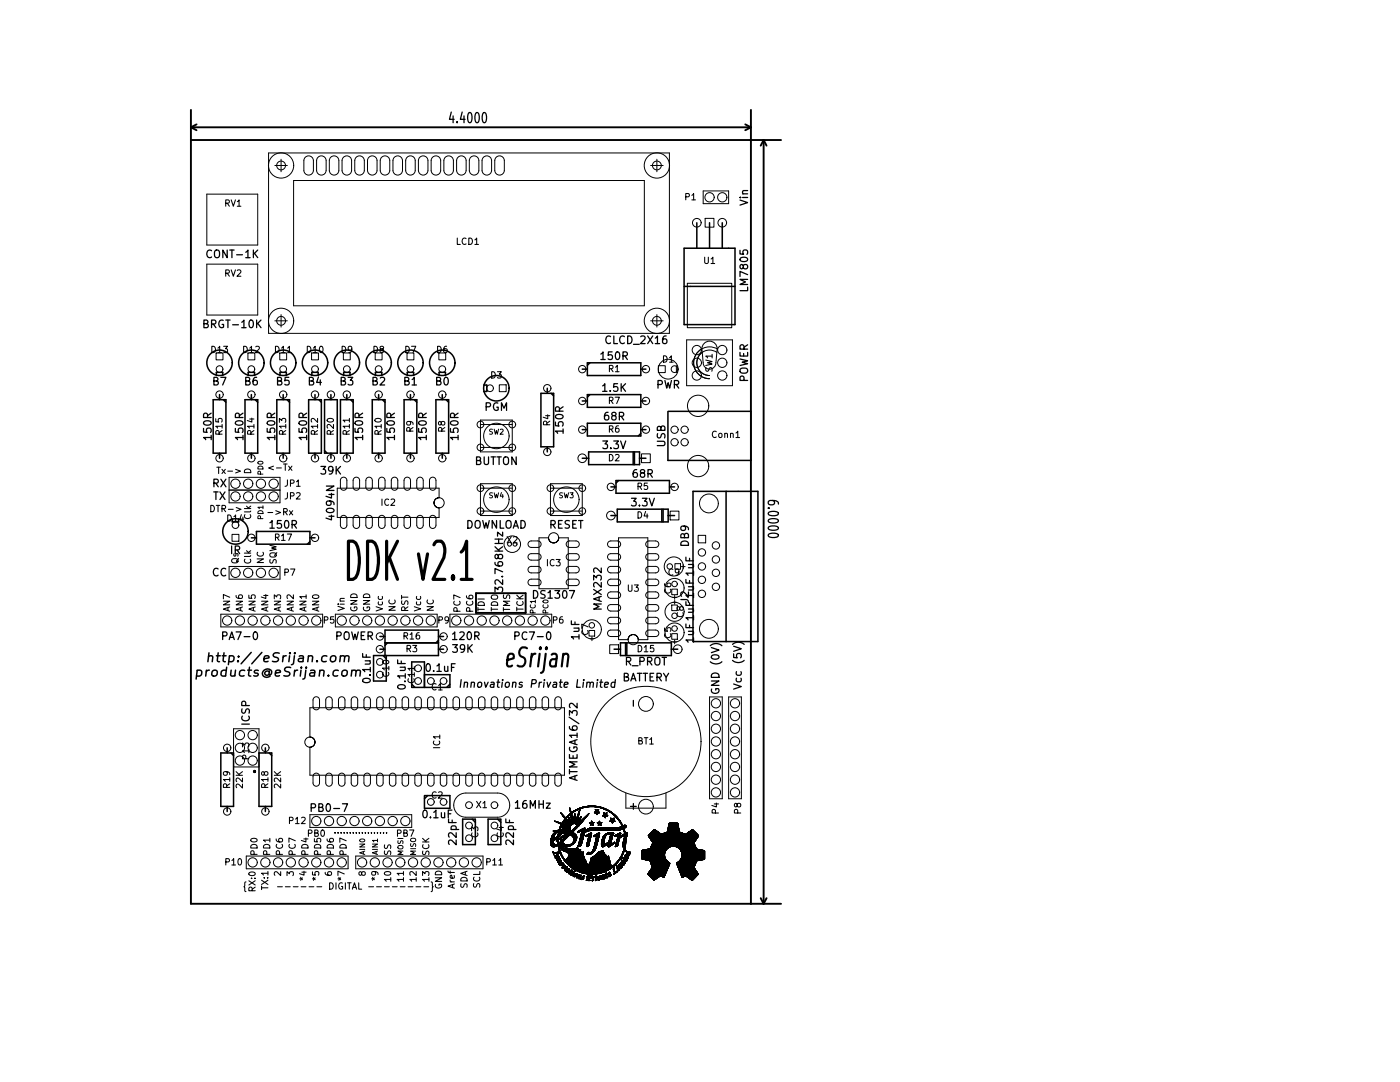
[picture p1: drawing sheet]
<svg xmlns="http://www.w3.org/2000/svg" width="279mm" height="216mm" viewBox="0 0 279 216" stroke-linecap="round" stroke-linejoin="round" font-family="sans-serif">
<g fill="none" stroke="#000" stroke-width=".38">
<path d="M38.1 27.9h117.8M38.1 21.9v158.4h117.8M38.1 25.4h111.8M38.1 25.4l1.1 .6M39.2 24.8l-1.1 .6M148.7 24.8l1.2 .6M149.9 21.9v158.4M149.9 25.4l-1.2 .6M152.4 27.9v152.4M152.4 27.9l-.6 1.2M152.4 27.9l.6 1.2M95 118.4h9.9v3.9h-9.9z"/>
<path d="M151.8 179.2l.6 1.1M153 179.2l-.6 1.1"/>
</g>
<g fill="none" stroke="#000" stroke-width=".21">
<path d="M46.1 39.9l.5 1.3 .4-1.3M136.9 39.3l.6-.1v-.5l-.6-.1v1.3M138.1 39l.3-.4v1.3M138.1 39.9h.7M45.1 54.5h.6v-.5l-.6-.1v1.2M45.1 40.5h.6v-.5l-.6-.1v1.3M45.4 54.5l.4 .6M45.4 40.5l.4 .7M46.1 53.9l.5 1.2 .4-1.2M47.4 54l.4-.1 .3 .3-.8 .9h.8M47.4 40.2l.3-.3v1.3M47.4 41.2h.7"/>
<path d="M91.3 47.5v1.3h.6M93 47.6a.6 .6 0 0 0-.8 .4 .6 .6 0 0 0 .6 .8l.2-.1M93.6 47.5a.64 .64 0 0 1 .7 .6 .64 .64 0 0 1-.7 .7zM94.8 47.9l.3-.4v1.3M94.8 48.8h.7M140.6 51.3v1l.3 .3 .3-.1 .2-.2v-1M141.9 51.7l.4-.4v1.3M141.9 52.6h.7M42.3 69.1a.64 .64 0 0 1 .7 .6 .64 .64 0 0 1-.7 .7zM43.5 69.5l.3-.4v1.3M43.5 70.4h.7M44.6 69.1h.8l-.4 .5 .4 .1v.5l-.2 .2-.6-.2"/>
<path d="M48.6 69.1a.64 .64 0 0 1 .8 .6 .64 .64 0 0 1-.8 .7zM49.8 69.5l.4-.4v1.3M49.8 70.4h.8M51 69.2l.5-.1 .3 .4-.8 .9h.8M55 69.1a.64 .64 0 0 1 .7 .6 .64 .64 0 0 1-.7 .7zM56.2 69.5l.3-.4v1.3M56.2 70.4h.7M57.4 69.5l.4-.4v1.3M57.4 70.4h.7M61.3 69.1a.64 .64 0 0 1 .8 .6 .64 .64 0 0 1-.8 .7zM62.5 69.5l.4-.4v1.3M62.5 70.4h.8"/>
<path d="M63.9 69.2l.1-.1a.68 .68 0 0 1 .5 .6 .68 .68 0 0 1-.5 .7 .84 .84 0 0 1-.1-1.2zM68.3 69.1a.64 .64 0 0 1 .7 .6 .64 .64 0 0 1-.7 .7zM70.2 69.6l-.2 .3-.4-.1-.1-.2v-.4l.5-.1 .2 .2v.8l-.2 .2-.4 .1M74.6 69.1a.64 .64 0 0 1 .8 .6 .64 .64 0 0 1-.8 .7zM76.1 69.6l-.3-.2 .1-.2 .2-.1 .3 .1 .1 .3-.5 .2-.2 .2 .1 .3 .2 .2 .3-.1 .2-.2v-.2l-.3-.3M81 69.1a.64 .64 0 0 1 .7 .6 .64 .64 0 0 1-.7 .7zM82.1 69.1h.9l-.6 1.3M87.3 69.1a.64 .64 0 0 1 .8 .6 .64 .64 0 0 1-.8 .7zM89.1 69.1l-.3 .1-.2 .2-.1 .7 .3 .3 .4-.2 .1-.4-.2-.2h-.3l-.3 .2M98.1 74.2a.64 .64 0 0 1 .8 .6 .64 .64 0 0 1-.8 .6zM99.3 74.2h.8l-.5 .5 .4 .1v.5l-.2 .1-.5-.1M121.6 79.9h.6l.1-.5-.7-.1v1.2"/>
<path d="M121.6 73.6l.6-.1 .1-.5-.7-.1v1.3M121.9 79.9l.4 .6M121.9 73.6l.4 .6M122.8 79.3h.8l-.5 1.2M122.8 73.3l.4-.4v1.3M122.8 74.2h.8M132.4 71a.64 .64 0 0 1 .7 .6 .64 .64 0 0 1-.7 .7zM133.6 71.4l.4-.4v1.3M133.6 72.3h.7M140.8 71.8l1.3 .3-.9 .3 .9 .2-1.3 .3M140.9 73.4l-.1 .4 .2 .2h.3l.3-.5 .3-.1 .2 .2v.5M142.1 71.1h-1.3l.4 .3"/>
<path d="M142.1 70.7v.7M43.1 83.5v.7h.6l-.2-.2 .1-.4 .2-.1h.4l.1 .2-.1 .5M43.3 93.2h.7M43.6 93.2v1.3M43.7 86.6v-.6h-.5l-.1 .6h1.2M44.3 93.6l.7 .9M44.3 85.1h-1.2l.3 .3M44.3 85.9l-.6 .4M44.3 84.7v.7M45 93.6l-.7 .9M45.4 94h1M47 93.6l1 .4-1 .4"/>
<path d="M48.8 93.8a.68 .68 0 0 1 .8-.2 .68 .68 0 0 1 .4 .7h-1.2zM49.8 83.6h.9M50.1 86.6l-.1-.6h-.5l-.1 .6h1.3M50.3 83.4v.8l-1-.3M50.7 85.1h-1.3l.4 .3M50.7 85.9l-.6 .4M50.7 84.7v.7M54.6 93l-1 .4 1 .3M55.2 93.4h1M55.8 84.3v-.8l.4 .4 .2-.4h.5l.1 .2-.1 .6M56.4 86.6v-.6h-.5l-.1 .6h1.2M56.6 92.6h.7"/>
<path d="M56.9 92.6v1.3M57 85.1h-1.2l.3 .3M57 85.9l-.6 .4M57 84.7v.7M57.4 98.3l-.1 1.1-.4 .2M57.4 95.8l-.1 1.1-.4 .1M57.6 93l.7 .9M58 99l.6-.1v-.5l-.6-.1v1.3M58 96.4h.6v-.5l-.6-.1v1.2M58.3 93l-.7 .9M59.2 98.4l.5-.1 .2 .4-.8 .9h.8M59.2 96.1l.3-.3v1.2"/>
<path d="M59.2 97h.7M62.8 86.6l-.1-.6h-.5l-.1 .6h1.3M63.4 85.1h-1.3l.4 .3M63.4 83.5v.8l-.9-.8-.4 .2 .1 .5M63.4 85.9l-.6 .4M63.4 84.7v.7M65.3 83.7a.75 .75 0 0 1 1.3 .2 .72 .72 0 0 1-1.3-.1zM65.9 86.6v-.6h-.5l-.1 .6h1.3M66.6 84.7v.8l-1-.8-.3 .2 .1 .5M66.6 85.9l-.7 .4M69.1 86.6v-.6h-.5l-.1 .6h1.2M69.7 85.1h-1.2l.3 .3"/>
<path d="M69.7 83.9h-1.2l.3 .3M69.7 85.9l-.6 .4M69.7 83.5v.7M69.7 84.7v.7M74.9 83.7a.75 .75 0 0 1 1.2 .2 .72 .72 0 0 1-1.3-.1zM75.5 86.6l-.1-.6h-.5l-.1 .6h1.3M76.1 85.1h-1.3l.4 .3M76.1 85.9l-.6 .4M76.1 84.7v.7M76.2 99.6v1.2M77.6 99.7a.6 .6 0 0 0-.9 .4 .6 .6 0 0 0 .6 .7l.3-.1M78 99.7l.5-.1 .3 .3-.8 .9h.8"/>
<path d="M81.7 84.1l.2 .2v.4l-.2 .1h-.4l-.1-.5 .2-.2 .7 .1 .3 .1v.4M81.8 86v-.6h-.5l-.1 .6h1.2M82.4 85.3l-.6 .4M88.1 84.3l.2-.2 .4 .1 .1 .1-.1 .4-.4 .1-.2-.1-.2-.5h-.3l-.1 .4 .1 .2h.2l.3-.2M88.2 86l-.1-.6h-.5l-.1 .6h1.3M88.8 85.3l-.6 .4M108.9 82.9h.8M109.1 84.8v-.6l-.5-.1-.1 .7h1.2M109.3 82.8v.7l-.9-.3M109.7 84l-.6 .5M121.6 90.7a.64 .64 0 0 1 .8 .6 .64 .64 0 0 1-.8 .7zM121.6 85.6h.6l.1-.5-.7-.1v1.2"/>
<path d="M121.9 85.6l.4 .6M122.8 90.8l.5-.1 .3 .3-.8 1h.8M123.4 85h-.3l-.2 .3-.1 .7 .3 .2 .4-.1 .1-.4-.2-.2h-.3l-.3 .2M127.3 97.1l.6-.1 .1-.5-.7-.1v1.3M127.6 97.1l.5 .6M129.2 96.4h-.6l-.1 .6 .2-.1h.4l.2 .2-.1 .4-.2 .2-.5-.2M142.9 86.2a.6 .6 0 0 0-.8 .4 .6 .6 0 0 0 .6 .7l.2-.1M143.6 86.5l.4 .1 .1 .5-.1 .1h-.5l-.1-.5zM144.6 86.6l.5-.1 .1 .8M144.6 86.5v.8M145.8 86.6l.5-.1v.8M145.8 86.5v.8"/>
<path d="M146.9 86.4l.3-.4v1.3M146.9 87.3h.7M42.1 100.8a.64 .64 0 0 1 .7 .7 .64 .64 0 0 1-.7 .6zM43.2 100.8h.7M43.5 100.8v1.3M44.3 101.5l.6-.1 .1-.4-.7-.2v1.3M44.6 120h1.3l-1.3 .7h1.3M44.6 101.5l.4 .6M45.4 102.7a.64 .64 0 0 1 .8 .7 .64 .64 0 0 1-.8 .6zM45.6 101.6h.9M45.9 119.2l-1.3-.6v.9M46.3 111.7l.8-.2a.42 .42 0 0 1 .4 .4 .42 .42 0 0 1-.4 .4h-.4a.42 .42 0 0 1-.4-.2 .42 .42 0 0 1 0-.4z"/>
<path d="M46.7 103.1l.3-.4v1.3M46.7 104h.7M46.7 110.5v.3l.1 .2 .2-.1 .1-.4h.3v.5M47.1 120h1.3l-1.3 .7h1.3M47.1 118.8l.1 .4 .2 .2h.8l.2-.2-.1-.4-.5-.1-.1 .1-.1 .4 .2 .2M47.1 101.3l1 .3-1 .4M47.6 111.4l-.4 .7M48.2 102.7l-.3 .9h.8M48.5 103.2v.8M48.8 101.5h1.2M48.8 110.4h1.2M48.9 102.7a.6 .6 0 0 0 .4 .8 .6 .6 0 0 0 .7-.6l-.1-.2"/>
<path d="M48.9 111.6a.6 .6 0 0 0 .4 .8 .6 .6 0 0 0 .7-.6l-.1-.2M49.2 101l.5 .5M49.2 109.9l.5 .5M49.7 120h1.2l-1.2 .7h1.2M49.7 118.8v.6h.6l-.2-.2 .1-.4 .2-.1 .4 .1 .1 .1-.1 .5M50 102l-.1 .1h-1.1M50 110.9l-.1 .1h-1.1M50 101l-.4 .4M50 109.9l-.4 .3M51.3 111.5h1.3l-1.3 .8h1.3M51.4 110.2a.6 .6 0 0 0 .5 .8 .6 .6 0 0 0 .7-.6l-.1-.2M52.2 120h1.3l-1.3 .7h1.3"/>
<path d="M52.6 118.8h.9M53.1 118.6v.8l-1-.3M53.5 102.3h.9M53.9 108.8l1.2 .3-.9 .2 .9 .3-1.2 .3M53.9 111.6v.5l.2 .3 .3-.2 .2-.5h.4l.1 .2v.5M53.9 110.5l.8-.2a.42 .42 0 0 1 .4 .4 .42 .42 0 0 1-.4 .5h-.4a.42 .42 0 0 1-.4-.3 .42 .42 0 0 1 0-.4zM54.7 120h1.3l-1.3 .7h1.3M54.7 119.5v-.8l.5 .4 .1-.3h.6l.1 .1-.1 .6M55 107.2h.6v-.5l-.6-.1v1.2M55 101.9l1 .4-1 .3M55.2 110.3l-.4 .6M55.3 107.2l.4 .6"/>
<path d="M56.2 106.9l.3-.3v1.2M56.2 107.8h.7M56.6 102.1h.6l.1-.5-.7-.1v1.2M56.8 114.2l.7-.1v-.4l-.7-.2v1.3M56.9 102.1l.4 .6M57.3 120h1.3l-1.3 .7h1.3M57.3 106.6h.9l-.6 1.2M57.8 101.9l.6 .8M58 113.5h.8l-.5 1.3M58.4 101.9l-.6 .8M58.6 118.7v.8l-1-.8-.3 .2 .1 .5M59.8 120h1.3l-1.3 .7h1.3"/>
<path d="M61.1 119.1h-1.3l.4 .3M61.1 118.7v.7M62.4 120h1.2l-1.2 .7h1.2M62.4 118.9a.75 .75 0 0 1 1.2 .2 .72 .72 0 0 1-1.2-.1zM67.9 119.9h.8M68.7 119.4l-.8 .1 .1 .4M70 119.8h1.3l-1.3 .8h1.3M70 118.7a.68 .68 0 0 1 .8-.2 .68 .68 0 0 1 .5 .7h-1.3zM72.5 119.8h1.3l-1.3 .8h1.3M72.6 118.7a.68 .68 0 0 1 .8-.2 .68 .68 0 0 1 .4 .7h-1.3zM75.5 119v.4l.2 .2 .6-.1v-.5M77.7 119.7a.6 .6 0 0 0 .4 .9 .6 .6 0 0 0 .8-.6l-.1-.3"/>
<path d="M80.1 118.8v.7M80.1 119.2h1.3M80.2 119.9l-.1 .5 .2 .1h.3l.3-.5 .3-.1 .2 .2v.5M83.2 119l-.1 .4 .2 .2 .6-.1v-.5M85.3 119.7a.6 .6 0 0 0 .5 .9 .6 .6 0 0 0 .7-.6l-.1-.3M90.7 120a.6 .6 0 0 0 .4 .8 .6 .6 0 0 0 .7-.6l-.1-.2M91.8 119.2l-1.2-.5v.9M93.1 118.9l.1 .3 .2 .2 .7 .1 .3-.3-.2-.4h-.4l-.2 .1v.3l.2 .3M93.2 120a.6 .6 0 0 0 .4 .8 .6 .6 0 0 0 .8-.6l-.2-.2M95.4 119.5h1.3M98.2 118.8l.7-.1a.42 .42 0 0 1 .4 .4 .42 .42 0 0 1-.4 .5h-.4a.43 .43 0 0 1-.5-.3 .43 .43 0 0 1 .2-.5zM100.5 118.7v.5l.1 .2h.3l.3-.6 .3-.1 .2 .2v.5"/>
<path d="M101.2 107.1l.9 1.2M101.7 120h-1.2l.9 .4-.9 .4h1.2M102.1 107.1l-.9 1.2M102.5 107.2l.5-.1 .2 .3-.8 .9h.8M103.1 119.5h1.3M103.1 118.8l.8 .7M104.4 118.8l-.7 .5M109.3 111.6v1.3M110.6 111.8a.6 .6 0 0 0-.9 .4 .6 .6 0 0 0 .6 .7l.3-.1M111 111.6h.8l-.4 .5 .3 .1v.6l-.2 .1-.5-.1M125.4 116.7v1l.2 .3 .4-.1 .1-.2v-1M126.6 116.7h.8l-.4 .5 .3 .1v.6l-.1 .1-.6-.1"/>
<path d="M127.3 102.1a.64 .64 0 0 1 .8 .6 .64 .64 0 0 1-.8 .7zM128.8 102.1l-.3 .9h.8M129.1 102.5v.9M132.6 116.5l.1 .3 .2 .2 .7 .1 .3-.3-.1-.4-.5-.1-.1 .2-.1 .3 .2 .3M132.7 117.6a.6 .6 0 0 0 .5 .8 .6 .6 0 0 0 .7-.6l-.1-.2M134.3 113.6a.6 .6 0 0 0-.9 .5 .6 .6 0 0 0 .6 .7l.3-.1M135.5 114.1l-.2 .2-.4-.1-.1-.1v-.5l.5-.1 .2 .3-.1 .7-.1 .2-.4 .1M45.5 121.2v.6M45.9 121.1l-1.3 .4 1.3 .5M48 121.2v.6M48.4 121.1l-1.3 .4 1.3 .5M50.6 121.2v.6"/>
<path d="M50.9 121.1l-1.2 .4 1.2 .5M53.1 121.2v.6M53.5 121.1l-1.3 .4 1.3 .5M55.7 121.2v.6M56 121.1l-1.3 .4 1.3 .5M58.2 121.2v.6M58.6 121.1l-1.3 .4 1.3 .5M60.7 121.2v.6M61.1 121.1l-1.3 .4 1.3 .5M63.3 121.2v.6M63.6 121.1l-1.2 .4 1.2 .5M64.7 123.7h.6l.1-.5-.7-.1v1.2"/>
<path d="M66.6 123.1h-.6l-.1 .6 .2-.1h.4l.2 .2-.1 .4-.2 .1-.5-.1M67.4 121l1.3 .4-1.3 .4M67.4 120.6h.2M67.9 120.6h.8M70 121.2a.59 .59 0 0 0 .6 .7 .59 .59 0 0 0 .6-.7l-.5-.1v.2M72.6 121.2a.59 .59 0 0 0 .6 .7 .59 .59 0 0 0 .5-.7l-.5-.1v.2M75.1 121.1l1.2 .4-1.2 .4M75.5 120.1v.4l.2 .2 .6-.1v-.5M76.4 131.9a.75 .75 0 0 1 1.2 .3 .72 .72 0 0 1-1.3-.2zM76.5 134.2a.6 .6 0 0 0 .4 .8 .6 .6 0 0 0 .7-.6l-.1-.2M77.6 121h1.3l-1.3 .8h1.3M77.6 133.3h-1.3l.4 .4"/>
<path d="M77.6 133v.7M80.6 126.9l.6-.1 .1-.4-.7-.2v1.3M80.8 121.8l-.1-.6h-.4l-.2 .6h1.3M80.9 126.9l.5 .6M81.2 129.4h.6l.1-.5-.7-.1v1.3M81.4 121.1l-.6 .4M81.5 135.4a.6 .6 0 0 0 .5 .9 .6 .6 0 0 0 .7-.6l-.1-.3M81.5 129.4l.5 .7M81.8 126.6l.4-.4v1.3M81.8 127.5h.8M82.4 128.8h.8l-.5 .5 .4 .1v.5l-.2 .2-.5-.2M82.7 121.1l1.3 .4-1.3 .4"/>
<path d="M82.7 134.6h-1.3l.4 .4M82.7 133.4h-1.3l.4 .3M82.7 133v.7M82.7 134.2v.8M83.2 120.1l-.1 .4 .2 .2 .6-.1v-.5M83.6 126.2l-.3 .1-.2 .2-.1 .8 .3 .2 .4-.1 .1-.4-.2-.2-.3-.1-.3 .3M85.2 121h1.3l-1.3 .8h1.3M87 136.5a.6 .6 0 0 0-.8 .4 .6 .6 0 0 0 .6 .8l.2-.1M87.5 136.8l.4-.4v1.3M87.5 137.7h.7M87.6 123.7h.6v-.5l-.6-.1v1.2M89.5 123.6l-.2 .3-.4-.1-.1-.2 .1-.4 .4-.1 .2 .2v.7l-.2 .3h-.4"/>
<path d="M91.2 122v-.6l-.5-.1-.1 .7h1.2M93.8 122l-.1-.6-.5-.1-.1 .7h1.3M95.4 121.6h1.3M95.4 121.2v.7M95.4 120.3a.68 .68 0 0 1 .8-.2 .68 .68 0 0 1 .5 .7h-1.3zM98 121.6h1.3M98 121.2v.7M98.1 120.3a.68 .68 0 0 1 .8-.2 .68 .68 0 0 1 .4 .7h-1.3zM100.5 121.2v.8M100.5 121.6h1.2M103.1 121.2v.7M103.1 121.5h1.3"/>
<path d="M103.3 120a.6 .6 0 0 0 .4 .9 .6 .6 0 0 0 .7-.6l-.1-.3M110.4 123.7h.6l.1-.5-.7-.1v1.2M112.3 123.1h-.4l-.2 .3v.7l.2 .2 .4-.1 .1-.4-.1-.2h-.4l-.2 .2M116.2 125.8a.6 .6 0 0 0 .5 .9 .6 .6 0 0 0 .7-.6l-.1-.3M117.4 125.1l-1.3-.6v.9M127.4 128.8a.64 .64 0 0 1 .7 .6 .64 .64 0 0 1-.7 .7zM128.6 129.1l.3-.3v1.3M128.6 130.1h.7M130.4 128.8h-.6v.6l.2-.1h.4l.1 .2-.1 .4-.1 .2-.5-.2M132.6 125.3v.6l.6 .1-.1-.2 .1-.4 .1-.2 .5 .1 .1 .2-.1 .5M132.7 126.4a.6 .6 0 0 0 .5 .9 .6 .6 0 0 0 .7-.6l-.1-.3M135.2 122.3a.6 .6 0 0 0 .5 .8 .6 .6 0 0 0 .7-.6l-.1-.2"/>
<path d="M135.7 121.3l.2-.3h.2l.3 .3-.1 .4-.4 .1-.2-.1-.2-.6-.3 .1-.1 .3 .1 .2 .2 .1 .3-.3M45.1 154l.3 .2-.1 .4-.2 .1-.4-.1-.1-.4 .2-.2h.7l.3 .2 .1 .4M45.2 157.1v-.6h-.5l-.1 .6h1.3M45.9 155.5h-1.3l.3 .4M45.9 156.4l-.7 .4M45.9 155.2v.7M47.1 154.7h1.3M47.1 154l.7 .7M48.4 149v-.7l.5 .4 .1-.4h.5l.2 .2-.2 .5M48.4 156.5v.7l-.9-.7-.4 .2 .1 .5M48.4 155.2v.8l-.9-.8-.4 .3 .1 .5M48.4 154l-.7 .5"/>
<path d="M49.1 151.4l-.1-.6-.5-.1-.1 .7h1.3M49.7 149.8h-1.3l.4 .4M49.7 149.5v.7M52.7 154.2l.3-.2h.4l.1 .2-.1 .4-.4 .1-.2-.1-.2-.6-.3 .1-.1 .4 .1 .1 .2 .1 .2-.2M52.9 157.1l-.1-.6h-.5l-.1 .6h1.3M53.5 155.5h-1.3l.4 .4M53.5 155.2v.7M53.5 156.4l-.6 .4M54.7 154.7h1.3M54.7 154l.8 .7M56 156.5v.7l-.9-.7-.4 .2 .2 .5M56 155.2v.8l-.9-.8-.4 .3 .2 .5"/>
<path d="M56 154l-.7 .5M86.5 149.2h1.3M86.6 147.9a.6 .6 0 0 0 .4 .8 .6 .6 0 0 0 .8-.6l-.2-.2M87 158.1a.6 .6 0 0 0-.8 .4 .6 .6 0 0 0 .6 .8l.2-.2M87.5 158.1l.5-.1 .2 .4-.7 .9h.7M87.8 147h-1.3l.4 .4M87.8 146.7v.7M95.1 159.9l.9 1.3M96 159.9l-.9 1.3M127.5 147.8l.5-.1 .1-.4-.6-.1v1.3h.5l.2-.5-.3-.2M128.6 147.2h.7M128.9 147.2v1.3"/>
<path d="M129.7 147.6l.3-.4v1.3M129.7 148.5h.7M45.1 172l.6-.1v-.4l-.6-.2v1.3M46.3 171.7l.3-.4v1.3M46.3 172.6h.7M47.7 171.4l.1-.1a.68 .68 0 0 1 .4 .7 .68 .68 0 0 1-.4 .6 .84 .84 0 0 1-.1-1.2zM49.1 176l-.3 .2v.6l-.1 .1 .1 .2v.6l.3 .2M49.7 175.7l1.2 .9M49.7 174.2a.75 .75 0 0 1 1.2 .2 .72 .72 0 0 1-1.2-.1zM50.1 168.7a.68 .68 0 0 1 .8-.2 .68 .68 0 0 1 .4 .7h-1.3zM50.1 167.5a.75 .75 0 0 1 1.2 .2 .72 .72 0 0 1-1.3-.1zM50.1 175.3h.2"/>
<path d="M50.3 177.7v-.6h-.5l-.1 .6h1.2M50.7 170.5l-.1-.6-.4-.1-.2 .7h1.3M50.8 175.3h.1M50.9 177l-.6 .4M50.9 175.7l-1.2 .9M52.2 176.8v.7M52.2 177.2h1.3M52.2 175.6l1.3 .9M52.6 168.7a.68 .68 0 0 1 .8-.2 .68 .68 0 0 1 .5 .7h-1.3zM52.7 175.2h.1M53.2 170.5v-.6l-.5-.1-.1 .7h1.3M53.4 175.2h.1"/>
<path d="M53.5 174.2h-1.3l.4 .4M53.5 175.6l-1.3 .9M53.5 173.9v.7M53.9 167.6h-1.3l.3 .4M53.9 167.3v.7M55.1 167.4l.1 .4 .2 .1 .8 .1 .2-.2-.1-.5h-.5l-.1 .1-.1 .4 .2 .2M55.2 168.5a.6 .6 0 0 0 .5 .8 .6 .6 0 0 0 .7-.6l-.1-.2M55.4 176.9h.9M55.8 170.5l-.1-.6-.5-.1-.1 .7h1.3M56 173.9v.8l-.9-.8-.4 .3 .2 .5M57 176.9h.9M57.3 174.7v-.8l.5 .5 .1-.4h.5l.2 .2-.2 .5"/>
<path d="M57.8 163.7h.6v-.5l-.6-.1v1.2M57.8 168.5a.6 .6 0 0 0 .4 .8 .6 .6 0 0 0 .7-.6l-.1-.2M58.3 170.5v-.6l-.5-.1-.1 .7h1.2M58.5 176.9h1M58.9 167.8l-1.2-.6v.9M59 163.4l.3-.3v1.2M59 164.3h.7M59.8 175.4h.3M60 175.1l.1 .3-.1 .3M60.1 176.9h1M60.2 163.2l.5-.1 .2 .3-.8 .9h.8M60.2 174h.9"/>
<path d="M60.3 168.7a.68 .68 0 0 1 .7-.2 .68 .68 0 0 1 .5 .7h-1.3zM60.4 175.2l-.3 .2 .3 .1M60.6 167.4h.9M60.7 173.8v.8l-.9-.3M60.9 170.5l-.1-.6-.5-.1-.1 .7h1.3M61.1 167.2v.8l-1-.3M61.5 166.3l.7-.1v-.5l-.7-.1v1.3M61.7 176.9h.9M62.4 174v.6h.6l-.2-.2 .1-.4 .2-.1 .4 .1 .1 .1-.1 .5M62.4 175.4h.3M62.5 175.1l.2 .3-.2 .3M62.7 167.3v.6l.6 .1-.1-.2 .1-.4 .2-.1h.4l.1 .2-.1 .5"/>
<path d="M62.8 168.7a.68 .68 0 0 1 .8-.2 .68 .68 0 0 1 .4 .7h-1.3zM62.8 166.2h.6v-.5l-.6-.1v1.3h.5l.2-.4-.3-.3M62.9 175.2l-.2 .2 .2 .1M63.2 176.9h1M63.4 170.5l-.1-.6-.4-.1-.2 .7h1.3M64.1 165.7l.2-.1a.68 .68 0 0 1 .5 .6 .68 .68 0 0 1-.5 .7l-.3-.5zM64.9 174.1l.1 .3 .2 .2 .7 .1 .3-.3-.1-.4-.5-.1-.2 .2v.3l.2 .3M65.3 167.4v.4l.3 .1 .7 .1 .3-.2-.2-.5h-.4l-.2 .1v.4l.2 .2M65.3 168.7a.68 .68 0 0 1 .8-.2 .68 .68 0 0 1 .5 .7h-1.3zM65.8 176.2a.64 .64 0 0 1 .7 .6 .64 .64 0 0 1-.7 .6zM65.9 170.5v-.6l-.5-.1-.1 .7h1.3M66.9 166.1v.1"/>
<path d="M67.1 176.2v1.2M67.4 175.4h.3M67.5 166.1v.1M67.6 175.1l.1 .3-.1 .3M67.9 168.7a.68 .68 0 0 1 .8-.2 .68 .68 0 0 1 .4 .7h-1.3zM68 175.2l-.3 .2 .3 .1M68.1 166.1v.1M68.3 176.2a.59 .59 0 0 0-.7 .6 .59 .59 0 0 0 .7 .6l.1-.5h-.3M68.5 170.5l-.1-.6-.5-.1-.1 .7h1.3M68.7 166.1v.1M68.7 174.4l-1.3-.6v.9M68.9 176.2v1.2"/>
<path d="M69.1 167.8l-1.3-.6v.9M69.3 166.1v.1M69.3 176.2h.8M69.7 176.2v1.2M69.9 166.1v.1M70.3 177.4l.4-1.2 .5 1.2M70.4 177.1h.6M70.5 166.1v.1M71.1 166.1v.1M71.6 176.2v1.2h.6M71.7 166.1v.1M72.2 174.2l.2-.3 .4 .1 .1 .2-.1 .3-.4 .2-.2-.2-.1-.5-.4 .1-.1 .3 .2 .2 .1 .1 .3-.3"/>
<path d="M72.3 166.1v.1M72.9 166.1v.1M73.5 166.1v.1M73.6 176.9h1M74.1 166.1v.1M74.2 175.4h.3M74.4 175.1l.1 .3-.1 .3M74.7 175.2l-.2 .2 .2 .1M74.7 173.9l.3 .2-.1 .4-.2 .1h-.4l-.1-.5 .2-.2 .7 .1 .3 .1v.4M74.7 166.1v.1M75.2 176.9h.9M75.3 166.1v.1"/>
<path d="M75.9 166.1v.1M76.5 166.1v.1M76.7 176.9h1M76.8 169.8l-.1 .5 .1 .2h.4l.2-.6 .3-.1 .3 .2-.1 .5M76.8 168.6l-.1 .5 .1 .1h.4l.2-.5 .3-.1 .3 .2-.1 .5M76.8 174.1a.75 .75 0 0 1 1.2 .2 .72 .72 0 0 1-1.3-.1zM77.1 166.1v.1M78 175.5h-1.3l.4 .3M78 175.1v.7M78.3 176.9h1M79.3 166.3l.6-.1 .1-.5-.7-.1v1.3M79.9 176.9h.9"/>
<path d="M80.5 175.5h-1.2l.3 .3M80.5 174.3h-1.2l.3 .3M80.5 173.9v.7M80.5 175.1v.7M80.6 166.2h.5l.1-.5-.6-.1v1.3h.5l.2-.4-.3-.3M81.4 176.9h1M81.7 165.6h.9l-.6 1.3M83 176.9h1M83.1 175.5h-1.3l.4 .3M83.1 173.9v.8l-.9-.8-.4 .3 .1 .4M83.1 175.1v.7M84.3 174.7v-.8l.5 .4 .1-.3h.6l.1 .2-.1 .5"/>
<path d="M84.3 168h1.3M84.3 167.3l.8 .7M84.4 169.8l-.1 .5 .2 .2h.3l.3-.6 .3-.1 .2 .3-.1 .4M84.5 168.5a.6 .6 0 0 0 .4 .9 .6 .6 0 0 0 .7-.6l-.1-.3M84.6 176.9h1M85.6 175.5h-1.3l.4 .3M85.6 167.3l-.7 .5M85.6 175.1v.7M86 176l.3 .2v.6l.2 .1-.2 .2v.6l-.3 .2M86.9 175.2h1.2l-1.2 .7h1.2M86.9 176.5a.59 .59 0 0 0 .6 .7 .59 .59 0 0 0 .6-.7l-.5-.1v.3M86.9 174.1a.68 .68 0 0 1 .8-.2 .68 .68 0 0 1 .4 .6h-1.2z"/>
<path d="M89.4 173.8l.2 .3h1.1M89.8 175.6l.3 .4M89.8 176h.9M89.8 173.8v.5M90.3 176.5v.6M90.6 174.7l.1 .4-.2 .1h-.6v-.5l.2-.1 .2 .6M90.7 176.4l-1.3 .4 1.3 .4M92 176.3v.5l.1 .2h.3l.3-.5 .3-.2 .2 .3v.5M92 175.3a.68 .68 0 0 1 .8-.2 .68 .68 0 0 1 .4 .7h-1.2zM92.9 174v.6M93.2 173.9l-1.2 .4 1.2 .4M94.1 165.8v-.8l.5 .4 .1-.3h.6l.1 .1-.1 .6"/>
<path d="M94.2 166.2a.6 .6 0 0 0 .5 .8 .6 .6 0 0 0 .7-.6l-.1-.2M94.6 176.3l-.1 .5 .1 .2h.4l.2-.6 .3-.1 .3 .2-.1 .5M94.6 175a.6 .6 0 0 0 .4 .9 .6 .6 0 0 0 .8-.6l-.2-.3M95.8 173.9v.6h-1.3M96.4 160.3l.3-.4v1.3M96.4 161.2h.7M97.1 172l.6-.1 .1-.4-.7-.2v1.3M98.3 171.7l.4-.4v1.3M98.3 172.6h.8M99.3 166.2a.6 .6 0 0 0 .4 .8 .6 .6 0 0 0 .8-.6l-.2-.2M99.6 171.7l.3-.4v1.3M99.6 172.6h.7"/>
<path d="M99.6 165.1h.9M100 164.9v.8l-.9-.3M142.5 160.4h.9M142.8 162.2l-.1-.6h-.5l-.1 .6h1.3M143 160.2v.8l-.9-.3M147.1 160.5l.3-.2h.2l.2 .2v.4l-.4 .1-.2-.1-.2-.5h-.4v.4l.1 .2h.2l.2-.2M147.2 162.2v-.6h-.5l-.1 .6h1.2"/>
</g>
<g fill="none" stroke="#000" stroke-width=".2">
<path d="M41.3 38.7h10.1v10.2h-10.1zM53.6 30.5h80v36h-80zM54.8 33h2.5M56.1 31.8v2.5M58.6 36h70v25h-70zM60.9 31.4a.95 .95 0 0 1 1.1-.2 .95 .95 0 0 1 .5 .9v1.9a.95 .95 0 0 1-.9 .9 .95 .95 0 0 1-1-.9v-1.9zM63.5 31.4a.95 .95 0 0 1 1-.2 .95 .95 0 0 1 .6 .9v1.9a.95 .95 0 0 1-1 .9 .95 .95 0 0 1-.9-.9v-1.9zM66 31.4a.95 .95 0 0 1 1-.2 .95 .95 0 0 1 .6 .9v1.9a.95 .95 0 0 1-.9 .9 .95 .95 0 0 1-1-.9v-1.9zM68.5 31.4a.95 .95 0 0 1 1.1-.2 .95 .95 0 0 1 .6 .9v1.9a.95 .95 0 0 1-1 .9 .95 .95 0 0 1-.9-.9v-1.9zM71.1 31.4a.95 .95 0 0 1 1-.2 .95 .95 0 0 1 .6 .9v1.9a.95 .95 0 0 1-.9 .9 .95 .95 0 0 1-1-.9v-1.9zM73.6 31.4a.95 .95 0 0 1 1.1-.2 .95 .95 0 0 1 .5 .9v1.9a.95 .95 0 0 1-.9 .9 .95 .95 0 0 1-1-.9v-1.9zM76.2 31.4a.95 .95 0 0 1 1-.2 .95 .95 0 0 1 .6 .9v1.9a.95 .95 0 0 1-1 .9 .95 .95 0 0 1-.9-.9v-1.9z"/>
<path d="M78.7 31.4a.95 .95 0 0 1 1-.2 .95 .95 0 0 1 .6 .9v1.9a.95 .95 0 0 1-.9 .9 .95 .95 0 0 1-1-.9v-1.9zM81.2 31.4a.95 .95 0 0 1 1.1-.2 .95 .95 0 0 1 .6 .9v1.9a.95 .95 0 0 1-1 .9 .95 .95 0 0 1-.9-.9v-1.9zM83.8 31.4a.95 .95 0 0 1 1-.2 .95 .95 0 0 1 .6 .9v1.9a.95 .95 0 0 1-.9 .9 .95 .95 0 0 1-1-.9v-1.9zM86.3 31.4a.95 .95 0 0 1 1.1-.2 .95 .95 0 0 1 .5 .9v1.9a.95 .95 0 0 1-.9 .9 .95 .95 0 0 1-1-.9v-1.9zM88.9 31.4a.95 .95 0 0 1 1-.2 .95 .95 0 0 1 .6 .9v1.9a.95 .95 0 0 1-1 .9 .95 .95 0 0 1-.9-.9v-1.9zM91.4 31.4a.95 .95 0 0 1 1-.2 .95 .95 0 0 1 .6 .9v1.9a.95 .95 0 0 1-.9 .9 .95 .95 0 0 1-1-.9v-1.9zM93.9 31.4a.95 .95 0 0 1 1.1-.2 .95 .95 0 0 1 .6 .9v1.9a.95 .95 0 0 1-1 .9 .95 .95 0 0 1-.9-.9v-1.9zM96.5 31.4a.95 .95 0 0 1 1-.2 .95 .95 0 0 1 .6 .9v1.9a.95 .95 0 0 1-.9 .9 .95 .95 0 0 1-1-.9v-1.9zM99 31.4a.95 .95 0 0 1 1.1-.2 .95 .95 0 0 1 .5 .9v1.9a.95 .95 0 0 1-.9 .9 .95 .95 0 0 1-1-.9v-1.9zM129.8 33h2.5M131.1 31.8v2.5M140.3 38.1h5.1v2.5h-5.1z"/>
<path d="M41.3 52.7h10.1v10.2h-10.1zM137.2 56.5h8.8v8.9h-8.8zM140.7 43.6h1.8v1.7h-1.8zM43.1 70.4h1.4v1.4h-1.4zM49.5 70.4h1.4v1.4h-1.4zM54.8 64h2.5M55.8 70.4h1.4v1.4h-1.4zM56.1 62.8v2.5M62.2 70.4h1.4v1.4h-1.4zM68.5 70.4h1.4v1.4h-1.4zM74.9 70.4h1.4v1.4h-1.4zM81.2 70.4h1.4v1.4h-1.4z"/>
<path d="M87.6 70.4h1.4v1.4h-1.4zM99.6 76.8h1.4v1.4h-1.4zM129.8 64h2.5M131.1 62.8v2.5M131.4 73h1.4v1.3h-1.4zM135.2 73h-.2v1.3h.2M137 67.8h9.2v9.2h-9.2zM140 69.6a3.2 3.2 0 0 0-1.5 3.6 3.2 3.2 0 0 0 3.1 2.4 3.2 3.2 0 0 1-3.1-4 3.2 3.2 0 0 1 4.7-2M140.1 70.3a2.54 2.54 0 0 0-.9 2.9 2.54 2.54 0 0 0 2.4 1.7 2.54 2.54 0 0 1-2.4-3.3 2.54 2.54 0 0 1 3.9-1.3M140.7 68.4a1.52 1.52 0 0 1 1.6-.2 1.52 1.52 0 0 1 .8 1.4l-.2 2.8a1.27 1.27 0 0 1-1.3 1.3 1.27 1.27 0 0 1-1.3-1.3l-.2-2.8 .1-.5zM45.7 97.8h10.2M45.7 95.3h10.2v5h-10.2z"/>
<path d="M51.5 93.2a.55 .55 0 0 1 .6-.2 .55 .55 0 0 1 .4 .6h-1zM51.5 92.2a.5 .5 0 0 1 .6-.2 .5 .5 0 0 1 .3 .5 .5 .5 0 0 1-.5 .2 .5 .5 0 0 1-.4-.5zM52 94.6l-.1-.5h-.3l-.1 .5h1M67.3 97.4h20.3v1.9a1.02 1.02 0 0 0-.9 1.4 1.02 1.02 0 0 0 1.6 .4 1.02 1.02 0 0 0-.3-1.7 1.02 1.02 0 0 0-1.4 .7 1.02 1.02 0 0 0 1 1.2v2h-20.3zM68.1 95.4a.65 .65 0 0 1 .7-.1 .65 .65 0 0 1 .4 .6v1.3a.65 .65 0 0 1-.6 .6 .65 .65 0 0 1-.7-.6v-1.3zM70.7 95.4a.65 .65 0 0 1 .7-.1 .65 .65 0 0 1 .4 .6v1.3a.65 .65 0 0 1-.7 .6 .65 .65 0 0 1-.6-.6v-1.3zM73.2 95.4a.65 .65 0 0 1 .7-.1 .65 .65 0 0 1 .4 .6v1.3a.65 .65 0 0 1-.6 .6 .65 .65 0 0 1-.7-.6v-1.3zM75.7 95.4a.65 .65 0 0 1 .7-.1 .65 .65 0 0 1 .4 .6v1.3a.65 .65 0 0 1-.6 .6 .65 .65 0 0 1-.6-.6v-1.3zM78.3 95.4a.65 .65 0 0 1 .7-.1 .65 .65 0 0 1 .4 .6v1.3a.65 .65 0 0 1-.7 .6 .65 .65 0 0 1-.6-.6v-1.3zM80.8 95.4a.65 .65 0 0 1 .7-.1 .65 .65 0 0 1 .4 .6v1.3a.65 .65 0 0 1-.6 .6 .65 .65 0 0 1-.7-.6v-1.3zM83.4 95.4a.65 .65 0 0 1 .7-.1 .65 .65 0 0 1 .4 .6v1.3a.65 .65 0 0 1-.7 .6 .65 .65 0 0 1-.6-.6v-1.3zM85.9 95.4a.65 .65 0 0 1 .7-.1 .65 .65 0 0 1 .4 .6v1.3a.65 .65 0 0 1-.6 .6 .65 .65 0 0 1-.7-.6v-1.3z"/>
<path d="M95.9 97.4h6.3M95.9 83.8h6.3v6.4h-6.3zM95.9 96.5h6.3v6.4h-6.3zM95.9 89.3h6.3M95.9 84.7h6.3M98.3 98.4h-.5a.43 .43 0 0 0 .4 .6v.3h-.5M98.3 85.7h-.5a.43 .43 0 0 0 .4 .6v.3h-.5M98.6 98.3l.3 1 .2-.7 .2 .7 .2-1M98.6 85.6l.3 1 .2-.7 .2 .7 .2-1M99.8 85.7l.4-.1 .2 .3-.6 .7h.6M100.1 98.3l-.3 .7h.7M100.3 98.7v.6"/>
<path d="M109.9 97.4h6.3M109.9 96.5h6.3v6.4h-6.3zM112.3 98.4h-.6a.43 .43 0 0 0 .5 .6v.3h-.5M112.6 98.3l.2 1 .2-.7 .2 .7 .3-1M113.8 98.3h.6l-.4 .4 .3 .1v.4h-.5M128 90.6h1.8v1.7h-1.8zM45.7 113h10.2v2.6h-10.2zM46.3 106.6h1.4v1.4h-1.4zM51.5 102.1a.55 .55 0 0 1 .6-.2 .55 .55 0 0 1 .4 .6h-1zM52 103.5l-.1-.5h-.3l-.1 .5h1M52.5 101.2h-1l.3 .3M52.5 100.9v.6"/>
<path d="M68.1 103a.65 .65 0 0 1 .7-.1 .65 .65 0 0 1 .4 .6v1.3a.65 .65 0 0 1-.6 .6 .65 .65 0 0 1-.7-.6v-1.3zM70.7 103a.65 .65 0 0 1 .7-.1 .65 .65 0 0 1 .4 .6v1.3a.65 .65 0 0 1-.7 .6 .65 .65 0 0 1-.6-.6v-1.3zM73.2 103a.65 .65 0 0 1 .7-.1 .65 .65 0 0 1 .4 .6v1.3a.65 .65 0 0 1-.6 .6 .65 .65 0 0 1-.7-.6v-1.3zM75.7 103a.65 .65 0 0 1 .7-.1 .65 .65 0 0 1 .4 .6v1.3a.65 .65 0 0 1-.6 .6 .65 .65 0 0 1-.6-.6v-1.3zM78.3 103a.65 .65 0 0 1 .7-.1 .65 .65 0 0 1 .4 .6v1.3a.65 .65 0 0 1-.7 .6 .65 .65 0 0 1-.6-.6v-1.3zM80.8 103a.65 .65 0 0 1 .7-.1 .65 .65 0 0 1 .4 .6v1.3a.65 .65 0 0 1-.6 .6 .65 .65 0 0 1-.7-.6v-1.3zM83.4 103a.65 .65 0 0 1 .7-.1 .65 .65 0 0 1 .4 .6v1.3a.65 .65 0 0 1-.7 .6 .65 .65 0 0 1-.6-.6v-1.3zM85.9 103a.65 .65 0 0 1 .7-.1 .65 .65 0 0 1 .4 .6v1.3a.65 .65 0 0 1-.6 .6 .65 .65 0 0 1-.7-.6v-1.3zM95.9 102h6.3M105.6 108.1l.4-.2h1.3a.65 .65 0 0 1 .7 .7 .65 .65 0 0 1-.7 .6h-1.3a.65 .65 0 0 1-.6-.4 .65 .65 0 0 1 .2-.7zM105.6 110.7l.4-.2h1.3a.65 .65 0 0 1 .7 .6 .65 .65 0 0 1-.7 .7h-1.3a.65 .65 0 0 1-.6-.4 .65 .65 0 0 1 .2-.7zM105.6 113.2l.4-.2h1.3a.65 .65 0 0 1 .7 .7 .65 .65 0 0 1-.7 .6h-1.3a.65 .65 0 0 1-.6-.4 .65 .65 0 0 1 .2-.7z"/>
<path d="M105.6 115.7l.4-.1h1.3a.65 .65 0 0 1 .7 .6 .65 .65 0 0 1-.7 .7h-1.3a.65 .65 0 0 1-.6-.4 .65 .65 0 0 1 .2-.8zM106.8 119.7v.6M107.6 107.3h1.9a1.02 1.02 0 0 0 1.4 1 1.02 1.02 0 0 0 .3-1.7 1.02 1.02 0 0 0-1.6 .3 1.02 1.02 0 0 0 .7 1.4 1.02 1.02 0 0 0 1.2-1h1.9v10.2h-5.8zM108.4 119.9a.5 .5 0 0 1 .6-.2 .5 .5 0 0 1 .3 .5 .5 .5 0 0 1-.5 .2 .5 .5 0 0 1-.4-.5zM109.9 102h6.3M113.2 115.7l.4-.1h1.4a.65 .65 0 0 1 .6 .6 .65 .65 0 0 1-.6 .7h-1.4a.65 .65 0 0 1-.6-.4 .65 .65 0 0 1 .2-.8zM113.2 113.2l.4-.2h1.4a.65 .65 0 0 1 .6 .7 .65 .65 0 0 1-.6 .6h-1.4a.65 .65 0 0 1-.6-.4 .65 .65 0 0 1 .2-.7zM113.2 110.7l.4-.2h1.4a.65 .65 0 0 1 .6 .6 .65 .65 0 0 1-.6 .7h-1.4a.65 .65 0 0 1-.6-.4 .65 .65 0 0 1 .2-.7zM113.2 108.1l.4-.2h1.4a.65 .65 0 0 1 .6 .7 .65 .65 0 0 1-.6 .6h-1.4a.65 .65 0 0 1-.6-.4 .65 .65 0 0 1 .2-.7zM121.4 108.1l.5-.2h1.3a.65 .65 0 0 1 .7 .7 .65 .65 0 0 1-.7 .6h-1.3a.65 .65 0 0 1-.6-.4 .65 .65 0 0 1 .1-.7zM121.4 110.7l.5-.2h1.3a.65 .65 0 0 1 .7 .6 .65 .65 0 0 1-.7 .7h-1.3a.65 .65 0 0 1-.6-.4 .65 .65 0 0 1 .1-.7zM121.4 113.2l.5-.2h1.3a.65 .65 0 0 1 .7 .7 .65 .65 0 0 1-.7 .6h-1.3a.65 .65 0 0 1-.6-.4 .65 .65 0 0 1 .1-.7z"/>
<path d="M121.4 115.7l.5-.1h1.3a.65 .65 0 0 1 .7 .6 .65 .65 0 0 1-.7 .7h-1.3a.65 .65 0 0 1-.6-.4 .65 .65 0 0 1 .1-.8zM121.4 118.3l.5-.2h1.3a.65 .65 0 0 1 .7 .6 .65 .65 0 0 1-.7 .7h-1.3a.65 .65 0 0 1-.6-.4 .65 .65 0 0 1 .1-.7zM123.4 107.3h5.9v20.3h-1.9a1.02 1.02 0 0 0-1.4-.9 1.02 1.02 0 0 0-.4 1.7 1.02 1.02 0 0 0 1.7-.4 1.02 1.02 0 0 0-.7-1.4 1.02 1.02 0 0 0-1.3 1h-1.9zM129.1 118.3l.4-.2h1.3a.65 .65 0 0 1 .7 .6 .65 .65 0 0 1-.7 .7h-1.3a.65 .65 0 0 1-.6-.4 .65 .65 0 0 1 .2-.7zM129.1 115.7l.4-.1h1.3a.65 .65 0 0 1 .7 .6 .65 .65 0 0 1-.7 .7h-1.3a.65 .65 0 0 1-.6-.4 .65 .65 0 0 1 .2-.8zM129.1 113.2l.4-.2h1.3a.65 .65 0 0 1 .7 .7 .65 .65 0 0 1-.7 .6h-1.3a.65 .65 0 0 1-.6-.4 .65 .65 0 0 1 .2-.7zM129.1 110.7l.4-.2h1.3a.65 .65 0 0 1 .7 .6 .65 .65 0 0 1-.7 .7h-1.3a.65 .65 0 0 1-.6-.4 .65 .65 0 0 1 .2-.7zM129.1 108.1l.4-.2h1.3a.65 .65 0 0 1 .7 .7 .65 .65 0 0 1-.7 .6h-1.3a.65 .65 0 0 1-.6-.4 .65 .65 0 0 1 .2-.7zM133.7 102h1.8v1.7h-1.8zM134.1 117.6h1.1v1.1h-1.1zM134.3 119.2h.7M134.6 118.8v.8"/>
<path d="M134.6 119.8v.8M134.7 112.5h1.1v1.1h-1.1zM136 113.1h.7M136.3 112.7v.7M139.3 106.8h1.5v1.5h-1.5zM44.1 122.6h20.3v2.5h-20.3zM62.7 139.2a.65 .65 0 0 1 .7-.1 .65 .65 0 0 1 .4 .6v1.3a.65 .65 0 0 1-.7 .6 .65 .65 0 0 1-.6-.6v-1.3zM65.2 139.2a.65 .65 0 0 1 .7-.1 .65 .65 0 0 1 .4 .6v1.3a.65 .65 0 0 1-.6 .6 .65 .65 0 0 1-.7-.6v-1.3zM66.9 122.6h20.3v2.5h-20.3zM67.7 139.2a.65 .65 0 0 1 .7-.1 .65 .65 0 0 1 .4 .6v1.3a.65 .65 0 0 1-.6 .6 .65 .65 0 0 1-.6-.6v-1.3zM70.3 139.2a.65 .65 0 0 1 .7-.1 .65 .65 0 0 1 .4 .6v1.3a.65 .65 0 0 1-.7 .6 .65 .65 0 0 1-.6-.6v-1.3zM72.8 139.2a.65 .65 0 0 1 .7-.1 .65 .65 0 0 1 .4 .6v1.3a.65 .65 0 0 1-.6 .6 .65 .65 0 0 1-.7-.6v-1.3z"/>
<path d="M75.4 139.2a.65 .65 0 0 1 .7-.1 .65 .65 0 0 1 .4 .6v1.3a.65 .65 0 0 1-.7 .6 .65 .65 0 0 1-.6-.6v-1.3zM77.9 139.2a.65 .65 0 0 1 .7-.1 .65 .65 0 0 1 .4 .6v1.3a.65 .65 0 0 1-.6 .6 .65 .65 0 0 1-.7-.6v-1.3zM80.4 139.2a.65 .65 0 0 1 .7-.1 .65 .65 0 0 1 .4 .6v1.3a.65 .65 0 0 1-.6 .6 .65 .65 0 0 1-.6-.6v-1.3zM83 139.2a.65 .65 0 0 1 .7-.1 .65 .65 0 0 1 .4 .6v1.3a.65 .65 0 0 1-.7 .6 .65 .65 0 0 1-.6-.6v-1.3zM85.5 139.2a.65 .65 0 0 1 .7-.1 .65 .65 0 0 1 .4 .6v1.3a.65 .65 0 0 1-.6 .6 .65 .65 0 0 1-.7-.6v-1.3zM88.1 139.2a.65 .65 0 0 1 .7-.1 .65 .65 0 0 1 .4 .6v1.3a.65 .65 0 0 1-.7 .6 .65 .65 0 0 1-.6-.6v-1.3zM89.8 122.6h20.3v2.5h-20.3zM90.6 139.2a.65 .65 0 0 1 .7-.1 .65 .65 0 0 1 .4 .6v1.3a.65 .65 0 0 1-.6 .6 .65 .65 0 0 1-.7-.6v-1.3zM93.1 139.2a.65 .65 0 0 1 .7-.1 .65 .65 0 0 1 .4 .6v1.3a.65 .65 0 0 1-.6 .6 .65 .65 0 0 1-.6-.6v-1.3zM95.7 139.2a.65 .65 0 0 1 .7-.1 .65 .65 0 0 1 .4 .6v1.3a.65 .65 0 0 1-.7 .6 .65 .65 0 0 1-.6-.6v-1.3zM98.2 139.2a.65 .65 0 0 1 .7-.1 .65 .65 0 0 1 .4 .6v1.3a.65 .65 0 0 1-.6 .6 .65 .65 0 0 1-.7-.6v-1.3zM100.8 139.2a.65 .65 0 0 1 .7-.1 .65 .65 0 0 1 .4 .6v1.3a.65 .65 0 0 1-.7 .6 .65 .65 0 0 1-.6-.6v-1.3z"/>
<path d="M103.3 139.2a.65 .65 0 0 1 .7-.1 .65 .65 0 0 1 .4 .6v1.3a.65 .65 0 0 1-.6 .6 .65 .65 0 0 1-.7-.6v-1.3zM105.8 139.2a.65 .65 0 0 1 .7-.1 .65 .65 0 0 1 .4 .6v1.3a.65 .65 0 0 1-.6 .6 .65 .65 0 0 1-.6-.6v-1.3zM105.9 120.7a.45 .45 0 0 0 .4 .6 .45 .45 0 0 0 .4-.6M106.4 122.3l-.1-.5h-.4l-.1 .5h1M106.8 120h-1l.3 .3M108.4 139.2a.65 .65 0 0 1 .7-.1 .65 .65 0 0 1 .4 .6v1.3a.65 .65 0 0 1-.7 .6 .65 .65 0 0 1-.6-.6v-1.3zM108.5 120.7a.45 .45 0 0 0 .4 .6 .45 .45 0 0 0 .4-.6M108.9 122.3l-.1-.5h-.3l-.1 .5h1M110.9 139.2a.65 .65 0 0 1 .7-.1 .65 .65 0 0 1 .4 .6v1.3a.65 .65 0 0 1-.6 .6 .65 .65 0 0 1-.7-.6v-1.3zM117.6 125.8h1.1v1.1h-1.1zM117.7 127.5h.8M118.1 127.1v.7"/>
<path d="M121.4 120.8l.5-.2h1.3a.65 .65 0 0 1 .7 .7 .65 .65 0 0 1-.7 .6h-1.3a.65 .65 0 0 1-.6-.4 .65 .65 0 0 1 .1-.7zM121.4 123.4l.5-.2h1.3a.65 .65 0 0 1 .7 .6 .65 .65 0 0 1-.7 .7h-1.3a.65 .65 0 0 1-.6-.4 .65 .65 0 0 1 .1-.7zM121.4 125.9l.5-.2h1.3a.65 .65 0 0 1 .7 .7 .65 .65 0 0 1-.7 .6h-1.3a.65 .65 0 0 1-.6-.4 .65 .65 0 0 1 .1-.7zM121.7 128.7h1.7v1.7h-1.7zM129.1 125.9l.4-.2h1.3a.65 .65 0 0 1 .7 .7 .65 .65 0 0 1-.7 .6h-1.3a.65 .65 0 0 1-.6-.4 .65 .65 0 0 1 .2-.7zM129.1 123.4l.4-.2h1.3a.65 .65 0 0 1 .7 .6 .65 .65 0 0 1-.7 .7h-1.3a.65 .65 0 0 1-.6-.4 .65 .65 0 0 1 .2-.7zM129.1 120.8l.4-.2h1.3a.65 .65 0 0 1 .7 .7 .65 .65 0 0 1-.7 .6h-1.3a.65 .65 0 0 1-.6-.4 .65 .65 0 0 1 .2-.7zM134.1 120.7h1.1v1.1h-1.1zM134.1 126.4h1.1v1.2h-1.1zM134.3 120.2h.7M134.3 128.1h.7M134.6 127.7v.8"/>
<path d="M141.6 139.1h2.5v20.3h-2.5zM145.4 139.1h2.6v20.3h-2.6zM46.6 145.4h5.1v7.6h-5.1zM61.8 141.2h50.8v13.5h-50.8v-5.6a1.02 1.02 0 0 0 1-1.4 1.02 1.02 0 0 0-1.7-.3 1.02 1.02 0 0 0 .4 1.6 1.02 1.02 0 0 0 1.3-.7 1.02 1.02 0 0 0-1-1.2zM62.7 154.5a.65 .65 0 0 1 .7-.2 .65 .65 0 0 1 .4 .6v1.3a.65 .65 0 0 1-.7 .7 .65 .65 0 0 1-.6-.7v-1.3zM65.2 154.5a.65 .65 0 0 1 .7-.2 .65 .65 0 0 1 .4 .6v1.3a.65 .65 0 0 1-.6 .7 .65 .65 0 0 1-.7-.7v-1.3zM67.7 154.5a.65 .65 0 0 1 .7-.2 .65 .65 0 0 1 .4 .6v1.3a.65 .65 0 0 1-.6 .7 .65 .65 0 0 1-.6-.7v-1.3zM70.3 154.5a.65 .65 0 0 1 .7-.2 .65 .65 0 0 1 .4 .6v1.3a.65 .65 0 0 1-.7 .7 .65 .65 0 0 1-.6-.7v-1.3zM72.8 154.5a.65 .65 0 0 1 .7-.2 .65 .65 0 0 1 .4 .6v1.3a.65 .65 0 0 1-.6 .7 .65 .65 0 0 1-.7-.7v-1.3zM75.4 154.5a.65 .65 0 0 1 .7-.2 .65 .65 0 0 1 .4 .6v1.3a.65 .65 0 0 1-.7 .7 .65 .65 0 0 1-.6-.7v-1.3zM77.9 154.5a.65 .65 0 0 1 .7-.2 .65 .65 0 0 1 .4 .6v1.3a.65 .65 0 0 1-.6 .7 .65 .65 0 0 1-.7-.7v-1.3zM80.4 154.5a.65 .65 0 0 1 .7-.2 .65 .65 0 0 1 .4 .6v1.3a.65 .65 0 0 1-.6 .7 .65 .65 0 0 1-.6-.7v-1.3z"/>
<path d="M83 154.5a.65 .65 0 0 1 .7-.2 .65 .65 0 0 1 .4 .6v1.3a.65 .65 0 0 1-.7 .7 .65 .65 0 0 1-.6-.7v-1.3zM85.5 154.5a.65 .65 0 0 1 .7-.2 .65 .65 0 0 1 .4 .6v1.3a.65 .65 0 0 1-.6 .7 .65 .65 0 0 1-.7-.7v-1.3zM88.1 154.5a.65 .65 0 0 1 .7-.2 .65 .65 0 0 1 .4 .6v1.3a.65 .65 0 0 1-.7 .7 .65 .65 0 0 1-.6-.7v-1.3zM90.6 154.5a.65 .65 0 0 1 .7-.2 .65 .65 0 0 1 .4 .6v1.3a.65 .65 0 0 1-.6 .7 .65 .65 0 0 1-.7-.7v-1.3zM91.5 158.8l.9-.5 .6-.1h6.3a2.41 2.41 0 0 1 2.4 2.5 2.41 2.41 0 0 1-2.4 2.4h-6.3a2.41 2.41 0 0 1-2.3-1.6 2.41 2.41 0 0 1 .8-2.7zM93.1 154.5a.65 .65 0 0 1 .7-.2 .65 .65 0 0 1 .4 .6v1.3a.65 .65 0 0 1-.6 .7 .65 .65 0 0 1-.6-.7v-1.3zM95.7 154.5a.65 .65 0 0 1 .7-.2 .65 .65 0 0 1 .4 .6v1.3a.65 .65 0 0 1-.7 .7 .65 .65 0 0 1-.6-.7v-1.3zM98.2 154.5a.65 .65 0 0 1 .7-.2 .65 .65 0 0 1 .4 .6v1.3a.65 .65 0 0 1-.6 .7 .65 .65 0 0 1-.7-.7v-1.3zM100.8 154.5a.65 .65 0 0 1 .7-.2 .65 .65 0 0 1 .4 .6v1.3a.65 .65 0 0 1-.7 .7 .65 .65 0 0 1-.6-.7v-1.3zM103.3 154.5a.65 .65 0 0 1 .7-.2 .65 .65 0 0 1 .4 .6v1.3a.65 .65 0 0 1-.6 .7 .65 .65 0 0 1-.7-.7v-1.3zM105.8 154.5a.65 .65 0 0 1 .7-.2 .65 .65 0 0 1 .4 .6v1.3a.65 .65 0 0 1-.6 .7 .65 .65 0 0 1-.6-.7v-1.3zM108.4 154.5a.65 .65 0 0 1 .7-.2 .65 .65 0 0 1 .4 .6v1.3a.65 .65 0 0 1-.7 .7 .65 .65 0 0 1-.6-.7v-1.3z"/>
<path d="M110.9 154.5a.65 .65 0 0 1 .7-.2 .65 .65 0 0 1 .4 .6v1.3a.65 .65 0 0 1-.6 .7 .65 .65 0 0 1-.7-.7v-1.3zM124.9 158.3v3h8v-3M49.1 170.8h20.4v2.6h-20.4zM61.8 162.6h20.4v2.5h-20.4zM71 170.8h25.4v2.6h-25.4zM71.8 168.4h1l-1 .6h1M71.8 169.5h1M71.8 167.6a.5 .5 0 0 1 .6-.3 .5 .5 0 0 1 .4 .5 .5 .5 0 0 1-.6 .3 .5 .5 0 0 1-.4-.5zM72.5 169.9v.5M72.8 169.8l-1 .4 1 .3M74.3 168.4h1l-1 .6h1M74.3 169.5h1"/>
<path d="M75.1 169.9v.5M75.3 169.8l-1 .4 1 .3M75.3 167.7h-1l.3 .3M75.3 167.4v.6M79.4 167.3h1M79.5 167.7v.6a.43 .43 0 0 0 .5-.5h.4v.5M79.6 168.8h.7l.1 .2v.2l-.3 .2-.5-.1-.2-.1zM80.4 169.8h-1l.7 .4-.7 .3h1M81.9 169.3h1.1M82 168.3v.6a.43 .43 0 0 0 .6-.5h.3v.5M82.1 167.3h.7l.2 .2-.1 .3-.3 .1h-.5l-.2-.2zM83 169.8h-1.1l.8 .4-.8 .3h1.1"/>
<path d="M109.9 168.1h.1M109.9 168.2h.1M109.9 168.3h.1M109.9 168.4h.1M109.9 167.9h.1M109.9 168h.1M109.9 168.5h.1M109.9 167.8h.1M109.9 167.7h.1M109.9 168.6h.1M109.9 167.6h.1M110 167.5h.1"/>
<path d="M110 167.6h.1M110 167.7h.1M110 167.8h.1M110 168.5h.1M110 168.6h.1M110 168.7h.1M110 167.4h.1M110 167.9h.1M110 168h.1M110 168.1h.1M110 168.2h.1M110 168.3h.1"/>
<path d="M110 168.4h.1M110 167.3h.1M110 167.2h.1M110 168.8h.1M110.1 167.1h.1M110.1 167.2h.1M110.1 167.3h.1M110.1 167.4h.1M110.1 167.5h.1M110.1 167.6h.1M110.1 167.7h.1M110.1 167.8h.1"/>
<path d="M110.1 167.9h.1M110.1 168h.1M110.1 168.1h.1M110.1 168.2h.1M110.1 168.3h.1M110.1 168.4h.1M110.1 168.5h.1M110.1 168.6h.1M110.1 168.7h.1M110.1 168.8h.1M110.1 167h.1M110.1 166.9h.1"/>
<path d="M110.1 168.9h.1M110.2 166.9h.1M110.2 167h.1M110.2 168.8h.1M110.2 166.8h.1M110.2 167.1h.1M110.2 167.2h.1M110.2 167.3h.1M110.2 167.4h.1M110.2 167.5h.1M110.2 167.6h.1M110.2 167.7h.1"/>
<path d="M110.2 167.8h.1M110.2 167.9h.1M110.2 168h.1M110.2 168.1h.1M110.2 168.2h.1M110.2 168.3h.1M110.2 168.4h.1M110.2 168.5h.1M110.2 168.6h.1M110.2 168.7h.1M110.2 168.9h.1M110.2 166.7h.1"/>
<path d="M110.3 166.7h.1M110.3 166.8h.1M110.3 166.9h.1M110.3 167h.1M110.3 167.1h.1M110.3 167.2h.1M110.3 167.3h.1M110.3 167.4h.1M110.3 167.5h.1M110.3 167.6h.1M110.3 167.7h.1M110.3 167.8h.1"/>
<path d="M110.3 167.9h.1M110.3 168h.1M110.3 168.1h.1M110.3 168.2h.1M110.3 168.3h.1M110.3 168.4h.1M110.3 168.5h.1M110.3 168.6h.1M110.3 168.7h.1M110.3 168.8h.1M110.3 168.9h.1M110.3 166.6h.1"/>
<path d="M110.3 170h.1M110.4 166.5h.1M110.4 166.6h.1M110.4 170h.1M110.4 166.7h.1M110.4 166.8h.1M110.4 166.9h.1M110.4 167h.1M110.4 167.1h.1M110.4 167.2h.1M110.4 167.3h.1M110.4 167.4h.1"/>
<path d="M110.4 167.5h.1M110.4 167.6h.1M110.4 167.7h.1M110.4 167.8h.1M110.4 167.9h.1M110.4 168h.1M110.4 168.1h.1M110.4 168.2h.1M110.4 168.3h.1M110.4 168.4h.1M110.4 168.5h.1M110.4 168.6h.1"/>
<path d="M110.4 168.7h.1M110.4 168.8h.1M110.4 168.9h.1M110.4 170.1h.1M110.4 165.8h.1M110.4 169h.1M110.4 166.4h.1M110.4 170.2h.1M110.4 170.3h.1M110.5 166.4h.1M110.5 167.3h.1M110.5 168.3h.1"/>
<path d="M110.5 170.2h.1M110.5 170.3h.1M110.5 165.8h.1M110.5 166.5h.1M110.5 166.6h.1M110.5 166.7h.1M110.5 166.8h.1M110.5 166.9h.1M110.5 167h.1M110.5 167.1h.1M110.5 167.2h.1M110.5 167.5h.1"/>
<path d="M110.5 167.6h.1M110.5 167.7h.1M110.5 168.4h.1M110.5 168.5h.1M110.5 168.6h.1M110.5 168.7h.1M110.5 168.8h.1M110.5 168.9h.1M110.5 169h.1M110.5 170.1h.1M110.5 170.4h.1M110.5 166.3h.1"/>
<path d="M110.6 165.8h.1M110.6 166.3h.1M110.6 166.4h.1M110.6 166.5h.1M110.6 166.6h.1M110.6 166.7h.1M110.6 166.8h.1M110.6 166.9h.1M110.6 167h.1M110.6 167.4h.1M110.6 167.5h.1M110.6 167.6h.1"/>
<path d="M110.6 167.7h.1M110.6 168.4h.1M110.6 168.5h.1M110.6 168.6h.1M110.6 168.7h.1M110.6 168.8h.1M110.6 168.9h.1M110.6 169h.1M110.6 170.1h.1M110.6 170.2h.1M110.6 170.3h.1M110.6 166.2h.1"/>
<path d="M110.6 170.7h.1M110.6 170.8h.1M110.6 163.8h.1M110.7 166.2h.1M110.7 166.7h.1M110.7 167.4h.1M110.7 168.5h.1M110.7 163.8h.1M110.7 165.8h.1M110.7 166.3h.1M110.7 166.4h.1M110.7 166.5h.1"/>
<path d="M110.7 166.6h.1M110.7 167.5h.1M110.7 167.6h.1M110.7 168.6h.1M110.7 168.7h.1M110.7 168.8h.1M110.7 168.9h.1M110.7 170.1h.1M110.7 170.2h.1M110.7 170.3h.1M110.7 170.7h.1M110.7 170.8h.1"/>
<path d="M110.7 166.1h.1M110.7 167.3h.1M110.7 163.9h.1M110.8 163.9h.1M110.8 166.1h.1M110.8 166.4h.1M110.8 167.3h.1M110.8 167.5h.1M110.8 168.5h.1M110.8 170.1h.1M110.8 170.7h.1M110.8 170.8h.1"/>
<path d="M110.8 165.8h.1M110.8 166.2h.1M110.8 166.3h.1M110.8 167.4h.1M110.8 168.6h.1M110.8 168.7h.1M110.8 168.8h.1M110.8 168.9h.1M110.8 170.2h.1M110.8 171.2h.1M110.8 171.1h.1M110.8 167.2h.1"/>
<path d="M110.9 163.9h.1M110.9 166h.1M110.9 166.3h.1M110.9 167.3h.1M110.9 168.9h.1M110.9 170.8h.1M110.9 171.2h.1M110.9 165.8h.1M110.9 166.1h.1M110.9 166.2h.1M110.9 167.2h.1M110.9 167.4h.1"/>
<path d="M110.9 167.5h.1M110.9 168.5h.1M110.9 168.6h.1M110.9 168.7h.1M110.9 168.8h.1M110.9 170.1h.1M110.9 170.2h.1M110.9 170.7h.1M110.9 171.1h.1M110.9 171.3h.1M110.9 165.7h.1M111 164h.1"/>
<path d="M111 166h.1M111 166.2h.1M111 167.2h.1M111 167.4h.1M111 171.2h.1M111 163.9h.1M111 165.7h.1M111 165.8h.1M111 166.1h.1M111 167.3h.1M111 168.5h.1M111 168.6h.1"/>
<path d="M111 168.7h.1M111 168.8h.1M111 170.1h.1M111 170.2h.1M111 170.7h.1M111 170.8h.1M111 171.1h.1M111 171.3h.1M111 165.9h.1M111 167.1h.1M111 167.8h.1M111 171.6h.1"/>
<path d="M111.1 164h.1M111.1 165.7h.1M111.1 165.8h.1M111.1 165.9h.1M111.1 166h.1M111.1 166.1h.1M111.1 167.1h.1M111.1 167.2h.1M111.1 167.3h.1M111.1 167.8h.1M111.1 168.5h.1M111.1 168.6h.1"/>
<path d="M111.1 168.7h.1M111.1 168.8h.1M111.1 170.1h.1M111.1 170.2h.1M111.1 170.7h.1M111.1 170.8h.1M111.1 171.1h.1M111.1 171.2h.1M111.1 171.3h.1M111.1 171.6h.1M111.1 171.4h.1M111.1 170.6h.1"/>
<path d="M111.1 171.7h.1M111.1 167h.1M111.1 167.7h.1M111.2 164h.1M111.2 165.8h.1M111.2 166h.1M111.2 167h.1M111.2 167.1h.1M111.2 167.7h.1M111.2 170.1h.1M111.2 170.5h.1M111.2 165.7h.1"/>
<path d="M111.2 165.9h.1M111.2 167.2h.1M111.2 168.5h.1M111.2 168.6h.1M111.2 168.7h.1M111.2 170.2h.1M111.2 170.6h.1M111.2 170.7h.1M111.2 170.8h.1M111.2 171h.1M111.2 171.1h.1M111.2 171.4h.1"/>
<path d="M111.2 171.6h.1M111.2 171.7h.1M111.2 164.1h.1M111.2 171.5h.1M111.2 166.9h.1M111.3 164.1h.1M111.3 166.9h.1M111.3 167h.1M111.3 167.2h.1M111.3 167.6h.1M111.3 168.4h.1M111.3 170.2h.1"/>
<path d="M111.3 170.6h.1M111.3 170.7h.1M111.3 171h.1M111.3 172h.1M111.3 164h.1M111.3 165.7h.1M111.3 165.8h.1M111.3 165.9h.1M111.3 166h.1M111.3 167.1h.1M111.3 167.7h.1M111.3 168.5h.1"/>
<path d="M111.3 168.6h.1M111.3 168.7h.1M111.3 170.1h.1M111.3 170.8h.1M111.3 171.1h.1M111.3 171.5h.1M111.3 171.6h.1M111.3 166.8h.1M111.3 167.3h.1M111.3 167.4h.1M111.3 167.5h.1M111.3 167.8h.1"/>
<path d="M111.3 167.9h.1M111.3 168h.1M111.3 168.1h.1M111.3 171.9h.1M111.3 168.2h.1M111.3 168.3h.1M111.3 170.9h.1M111.4 164.1h.1M111.4 166.8h.1M111.4 166.9h.1M111.4 167.2h.1M111.4 167.3h.1"/>
<path d="M111.4 167.4h.1M111.4 167.5h.1M111.4 167.6h.1M111.4 167.7h.1M111.4 167.8h.1M111.4 167.9h.1M111.4 168h.1M111.4 168.1h.1M111.4 168.3h.1M111.4 168.4h.1M111.4 170.1h.1M111.4 171.1h.1"/>
<path d="M111.4 171.5h.1M111.4 171.9h.1M111.4 164.2h.1M111.4 165.7h.1M111.4 165.8h.1M111.4 165.9h.1M111.4 166h.1M111.4 166.7h.1M111.4 167h.1M111.4 167.1h.1M111.4 168.2h.1M111.4 168.5h.1"/>
<path d="M111.4 168.6h.1M111.4 168.7h.1M111.4 170.2h.1M111.4 170.6h.1M111.4 170.7h.1M111.4 170.8h.1M111.4 170.9h.1M111.4 171h.1M111.4 171.6h.1M111.4 172h.1M111.4 172.1h.1M111.4 166.1h.1"/>
<path d="M111.4 166.6h.1M111.4 166.5h.1M111.4 168.8h.1M111.4 166.4h.1M111.4 168.9h.1M111.4 169.9h.1M111.4 166.3h.1M111.4 169h.1M111.4 170h.1M111.5 164.1h.1M111.5 164.2h.1M111.5 166.1h.1"/>
<path d="M111.5 166.2h.1M111.5 166.3h.1M111.5 166.4h.1M111.5 167.5h.1M111.5 168.5h.1M111.5 168.6h.1M111.5 168.9h.1M111.5 169h.1M111.5 169.1h.1M111.5 170h.1M111.5 170.1h.1M111.5 171.6h.1"/>
<path d="M111.5 172h.1M111.5 172.1h.1M111.5 165.7h.1M111.5 165.8h.1M111.5 165.9h.1M111.5 166h.1M111.5 166.5h.1M111.5 166.6h.1M111.5 166.7h.1M111.5 166.8h.1M111.5 166.9h.1M111.5 167h.1"/>
<path d="M111.5 167.6h.1M111.5 168.3h.1M111.5 168.4h.1M111.5 168.7h.1M111.5 168.8h.1M111.5 169.2h.1M111.5 170.2h.1M111.5 170.9h.1M111.5 171h.1M111.5 171.1h.1M111.5 171.5h.1M111.5 171.9h.1"/>
<path d="M111.5 169.3h.1M111.5 165.6h.1M111.5 167.4h.1M111.5 169.4h.1M111.5 171.3h.1M111.5 171.4h.1M111.5 169.5h.1M111.5 170.3h.1M111.6 164.2h.1M111.6 166.9h.1M111.6 167.4h.1M111.6 167.5h.1"/>
<path d="M111.6 168.3h.1M111.6 168.5h.1M111.6 169.3h.1M111.6 169.5h.1M111.6 170.3h.1M111.6 171.3h.1M111.6 171.9h.1M111.6 172.2h.1M111.6 164.1h.1M111.6 165.6h.1M111.6 165.7h.1M111.6 165.8h.1"/>
<path d="M111.6 165.9h.1M111.6 166h.1M111.6 166.1h.1M111.6 166.2h.1M111.6 166.3h.1M111.6 166.4h.1M111.6 166.5h.1M111.6 166.6h.1M111.6 166.7h.1M111.6 166.8h.1M111.6 168.4h.1M111.6 169h.1"/>
<path d="M111.6 169.1h.1M111.6 169.2h.1M111.6 169.4h.1M111.6 169.6h.1M111.6 171h.1M111.6 171.4h.1M111.6 171.5h.1M111.6 171.6h.1M111.6 172.1h.1M111.6 172.4h.1M111.6 172.5h.1M111.6 164.3h.1"/>
<path d="M111.6 168.9h.1M111.6 171.8h.1M111.6 168.2h.1M111.6 169.7h.1M111.6 172.3h.1M111.6 165.5h.1M111.6 169.8h.1M111.7 165.5h.1M111.7 165.6h.1M111.7 166.9h.1M111.7 167.4h.1M111.7 168.2h.1"/>
<path d="M111.7 168.3h.1M111.7 168.4h.1M111.7 168.9h.1M111.7 169.4h.1M111.7 169.5h.1M111.7 169.6h.1M111.7 169.8h.1M111.7 171.4h.1M111.7 171.5h.1M111.7 171.8h.1M111.7 171.9h.1M111.7 172.3h.1"/>
<path d="M111.7 172.4h.1M111.7 172.6h.1M111.7 164.2h.1M111.7 164.3h.1M111.7 165.4h.1M111.7 165.7h.1M111.7 165.8h.1M111.7 165.9h.1M111.7 166h.1M111.7 166.1h.1M111.7 166.2h.1M111.7 166.3h.1"/>
<path d="M111.7 166.4h.1M111.7 166.5h.1M111.7 166.6h.1M111.7 166.7h.1M111.7 166.8h.1M111.7 167.3h.1M111.7 169h.1M111.7 169.1h.1M111.7 169.2h.1M111.7 169.3h.1M111.7 169.7h.1M111.7 171.3h.1"/>
<path d="M111.7 171.6h.1M111.7 172.5h.1M111.7 168.8h.1M111.7 169.9h.1M111.7 165.3h.1M111.7 170h.1M111.7 165h.1M111.7 172.2h.1M111.7 165.2h.1M111.8 165.2h.1M111.8 165.3h.1M111.8 165.4h.1"/>
<path d="M111.8 166.8h.1M111.8 167.3h.1M111.8 168.1h.1M111.8 168.2h.1M111.8 168.3h.1M111.8 169.2h.1M111.8 169.8h.1M111.8 170h.1M111.8 170.1h.1M111.8 171.4h.1M111.8 171.6h.1M111.8 171.8h.1"/>
<path d="M111.8 172.3h.1M111.8 172.4h.1M111.8 164.2h.1M111.8 164.3h.1M111.8 165h.1M111.8 165.1h.1M111.8 165.6h.1M111.8 165.7h.1M111.8 165.8h.1M111.8 165.9h.1M111.8 166h.1M111.8 166.1h.1"/>
<path d="M111.8 166.2h.1M111.8 166.3h.1M111.8 166.4h.1M111.8 166.5h.1M111.8 166.6h.1M111.8 166.7h.1M111.8 167.2h.1M111.8 167.4h.1M111.8 168.8h.1M111.8 168.9h.1M111.8 169h.1M111.8 169.1h.1"/>
<path d="M111.8 169.9h.1M111.8 171.5h.1M111.8 171.9h.1M111.8 172.2h.1M111.8 172.6h.1M111.8 170.2h.1M111.8 171.7h.1M111.8 172.7h.1M111.8 164.4h.1M111.8 167.9h.1M111.8 168h.1M111.8 170.3h.1"/>
<path d="M111.9 164.2h.1M111.9 164.3h.1M111.9 164.4h.1M111.9 165h.1M111.9 165.1h.1M111.9 165.2h.1M111.9 165.3h.1M111.9 165.6h.1M111.9 165.7h.1M111.9 165.8h.1M111.9 165.9h.1M111.9 166h.1"/>
<path d="M111.9 166.1h.1M111.9 166.2h.1M111.9 166.3h.1M111.9 166.4h.1M111.9 166.5h.1M111.9 166.6h.1M111.9 166.7h.1M111.9 167.2h.1M111.9 167.3h.1M111.9 167.9h.1M111.9 168h.1M111.9 168.1h.1"/>
<path d="M111.9 168.2h.1M111.9 168.3h.1M111.9 168.7h.1M111.9 168.8h.1M111.9 168.9h.1M111.9 169h.1M111.9 169.1h.1M111.9 170h.1M111.9 170.1h.1M111.9 170.2h.1M111.9 170.3h.1M111.9 171.6h.1"/>
<path d="M111.9 171.7h.1M111.9 171.8h.1M111.9 171.9h.1M111.9 172.2h.1M111.9 172.3h.1M111.9 172.6h.1M111.9 172.7h.1M111.9 162.1h.1M111.9 164.9h.1M111.9 167.8h.1M111.9 169.2h.1M111.9 169.3h.1"/>
<path d="M111.9 162.2h.1M111.9 167.7h.1M111.9 170.4h.1M111.9 164.8h.1M111.9 167.6h.1M111.9 167.1h.1M111.9 168.4h.1M111.9 170.5h.1M112 162.3h.1M112 164.4h.1M112 164.7h.1M112 164.8h.1"/>
<path d="M112 164.9h.1M112 165.9h.1M112 166.4h.1M112 167.2h.1M112 167.6h.1M112 168.3h.1M112 168.4h.1M112 168.7h.1M112 169.1h.1M112 169.2h.1M112 169.3h.1M112 170.3h.1"/>
<path d="M112 170.4h.1M112 170.5h.1M112 172.2h.1M112 172.7h.1M112 164.3h.1M112 165h.1M112 165.1h.1M112 165.6h.1M112 165.7h.1M112 165.8h.1M112 166h.1M112 166.1h.1"/>
<path d="M112 166.2h.1M112 166.3h.1M112 167.1h.1M112 167.3h.1M112 167.5h.1M112 167.7h.1M112 167.8h.1M112 167.9h.1M112 168h.1M112 168.1h.1M112 168.2h.1M112 168.5h.1"/>
<path d="M112 168.8h.1M112 168.9h.1M112 169h.1M112 169.4h.1M112 170.6h.1M112 171.7h.1M112 171.8h.1M112 172.6h.1M112 164.6h.1M112 164.5h.1M112 169.5h.1M112 170.7h.1"/>
<path d="M112 162.4h.1M112 168.6h.1M112.1 162.4h.1M112.1 164.3h.1M112.1 164.6h.1M112.1 164.7h.1M112.1 165.1h.1M112.1 167h.1M112.1 167.2h.1M112.1 167.5h.1M112.1 168.5h.1M112.1 168.9h.1"/>
<path d="M112.1 169.5h.1M112.1 170.6h.1M112.1 170.7h.1M112.1 170.8h.1M112.1 172.6h.1M112.1 164.4h.1M112.1 164.5h.1M112.1 165h.1M112.1 165.6h.1M112.1 165.7h.1M112.1 165.8h.1M112.1 167.1h.1"/>
<path d="M112.1 167.4h.1M112.1 167.6h.1M112.1 167.7h.1M112.1 167.8h.1M112.1 167.9h.1M112.1 168h.1M112.1 168.1h.1M112.1 168.2h.1M112.1 168.3h.1M112.1 168.4h.1M112.1 168.6h.1M112.1 169h.1"/>
<path d="M112.1 169.1h.1M112.1 169.2h.1M112.1 169.3h.1M112.1 169.4h.1M112.1 172.2h.1M112.1 172.7h.1M112.1 168.7h.1M112.1 162.5h.1M112.1 169.6h.1M112.1 170.9h.1M112.2 162.5h.1M112.2 164.5h.1"/>
<path d="M112.2 167h.1M112.2 168.6h.1M112.2 168.7h.1M112.2 169h.1M112.2 169.5h.1M112.2 170.8h.1M112.2 170.9h.1M112.2 172.2h.1M112.2 172.6h.1M112.2 172.7h.1M112.2 164.3h.1M112.2 164.4h.1"/>
<path d="M112.2 165h.1M112.2 165.1h.1M112.2 165.6h.1M112.2 165.7h.1M112.2 165.8h.1M112.2 166.3h.1M112.2 167.1h.1M112.2 167.2h.1M112.2 167.7h.1M112.2 167.8h.1M112.2 167.9h.1M112.2 168h.1"/>
<path d="M112.2 168.1h.1M112.2 168.2h.1M112.2 168.3h.1M112.2 168.4h.1M112.2 168.5h.1M112.2 169.1h.1M112.2 169.2h.1M112.2 169.3h.1M112.2 169.4h.1M112.2 169.6h.1M112.2 170.7h.1M112.2 171h.1"/>
<path d="M112.2 173.1h.1M112.2 173.2h.1M112.2 162.6h.1M112.2 173h.1M112.2 164.2h.1M112.2 165.5h.1M112.2 166.9h.1M112.2 168.8h.1M112.2 165.2h.1M112.2 171.1h.1M112.2 172.5h.1M112.2 162.7h.1"/>
<path d="M112.2 164.6h.1M112.2 166.2h.1M112.3 162.6h.1M112.3 162.7h.1M112.3 164.2h.1M112.3 164.3h.1M112.3 164.4h.1M112.3 164.5h.1M112.3 165.1h.1M112.3 166.9h.1M112.3 167.1h.1M112.3 167.6h.1"/>
<path d="M112.3 167.7h.1M112.3 168h.1M112.3 168.1h.1M112.3 168.2h.1M112.3 170.9h.1M112.3 171h.1M112.3 171.1h.1M112.3 172.5h.1M112.3 172.6h.1M112.3 173h.1M112.3 173.2h.1M112.3 164.1h.1"/>
<path d="M112.3 164.6h.1M112.3 165h.1M112.3 165.2h.1M112.3 165.5h.1M112.3 165.6h.1M112.3 165.7h.1M112.3 165.8h.1M112.3 166.2h.1M112.3 166.3h.1M112.3 167h.1M112.3 167.8h.1M112.3 167.9h.1"/>
<path d="M112.3 168.3h.1M112.3 168.4h.1M112.3 168.5h.1M112.3 168.6h.1M112.3 168.7h.1M112.3 168.8h.1M112.3 169.2h.1M112.3 169.3h.1M112.3 169.4h.1M112.3 169.5h.1M112.3 169.6h.1M112.3 171.2h.1"/>
<path d="M112.3 172.2h.1M112.3 173.1h.1M112.3 173.3h.1M112.3 164h.1M112.3 162.8h.1M112.3 166.8h.1M112.3 169.7h.1M112.3 172.3h.1M112.3 167.5h.1M112.3 172.4h.1M112.3 172.9h.1M112.4 162.7h.1"/>
<path d="M112.4 162.8h.1M112.4 164h.1M112.4 164.1h.1M112.4 164.2h.1M112.4 164.4h.1M112.4 164.5h.1M112.4 164.6h.1M112.4 165h.1M112.4 165.1h.1M112.4 165.2h.1M112.4 165.5h.1M112.4 165.6h.1"/>
<path d="M112.4 165.7h.1M112.4 165.8h.1M112.4 166.2h.1M112.4 166.8h.1M112.4 166.9h.1M112.4 167h.1M112.4 167.5h.1M112.4 167.6h.1M112.4 167.7h.1M112.4 167.8h.1M112.4 167.9h.1M112.4 168.2h.1"/>
<path d="M112.4 168.3h.1M112.4 168.4h.1M112.4 168.5h.1M112.4 168.6h.1M112.4 168.7h.1M112.4 168.8h.1M112.4 168.9h.1M112.4 169.2h.1M112.4 169.3h.1M112.4 169.4h.1M112.4 169.5h.1M112.4 169.6h.1"/>
<path d="M112.4 169.7h.1M112.4 171.1h.1M112.4 171.2h.1M112.4 171.3h.1M112.4 172.2h.1M112.4 172.3h.1M112.4 172.4h.1M112.4 172.5h.1M112.4 172.6h.1M112.4 172.9h.1M112.4 173h.1M112.4 173.1h.1"/>
<path d="M112.4 173.2h.1M112.4 173.3h.1M112.4 162.9h.1M112.4 163.9h.1M112.4 172.7h.1M112.4 172.8h.1M112.4 166.1h.1M112.4 171.4h.1M112.4 163.8h.1M112.4 169.8h.1M112.5 162.8h.1M112.5 163.9h.1"/>
<path d="M112.5 164h.1M112.5 164.6h.1M112.5 166.1h.1M112.5 166.2h.1M112.5 166.8h.1M112.5 167.4h.1M112.5 167.5h.1M112.5 167.8h.1M112.5 168.4h.1M112.5 168.9h.1M112.5 169.7h.1M112.5 171.4h.1"/>
<path d="M112.5 172.3h.1M112.5 172.7h.1M112.5 172.9h.1M112.5 162.9h.1M112.5 163h.1M112.5 163.8h.1M112.5 164.4h.1M112.5 164.5h.1M112.5 164.7h.1M112.5 165h.1M112.5 165.1h.1M112.5 165.2h.1"/>
<path d="M112.5 165.5h.1M112.5 165.6h.1M112.5 165.7h.1M112.5 165.8h.1M112.5 166.7h.1M112.5 166.9h.1M112.5 167h.1M112.5 167.6h.1M112.5 167.7h.1M112.5 168.5h.1M112.5 168.6h.1M112.5 168.7h.1"/>
<path d="M112.5 168.8h.1M112.5 169.3h.1M112.5 169.4h.1M112.5 169.5h.1M112.5 169.6h.1M112.5 169.8h.1M112.5 171.3h.1M112.5 172.4h.1M112.5 172.5h.1M112.5 173h.1M112.5 173.3h.1M112.5 171.5h.1"/>
<path d="M112.5 163.7h.1M112.5 165.3h.1M112.5 163.1h.1M112.6 162.9h.1M112.6 163.1h.1M112.6 163.7h.1M112.6 163.8h.1M112.6 164h.1M112.6 164.7h.1M112.6 165.2h.1M112.6 165.5h.1M112.6 166.7h.1"/>
<path d="M112.6 166.9h.1M112.6 167.3h.1M112.6 167.7h.1M112.6 169.8h.1M112.6 171.5h.1M112.6 171.6h.1M112.6 163h.1M112.6 163.9h.1M112.6 164.5h.1M112.6 164.6h.1M112.6 165h.1M112.6 165.1h.1"/>
<path d="M112.6 165.3h.1M112.6 165.6h.1M112.6 165.7h.1M112.6 165.8h.1M112.6 166.1h.1M112.6 166.2h.1M112.6 166.8h.1M112.6 167.4h.1M112.6 167.5h.1M112.6 167.6h.1M112.6 168.4h.1M112.6 168.5h.1"/>
<path d="M112.6 168.6h.1M112.6 168.7h.1M112.6 168.8h.1M112.6 168.9h.1M112.6 169.3h.1M112.6 169.4h.1M112.6 169.5h.1M112.6 169.6h.1M112.6 169.7h.1M112.6 171.4h.1M112.6 172.7h.1M112.6 172.9h.1"/>
<path d="M112.6 173.3h.1M112.6 163.6h.1M112.6 166.6h.1M112.6 163.2h.1M112.6 166h.1M112.6 167.2h.1M112.6 171.7h.1M112.6 172.6h.1M112.7 163.1h.1M112.7 163.2h.1M112.7 163.6h.1M112.7 163.7h.1"/>
<path d="M112.7 164h.1M112.7 164.1h.1M112.7 164.5h.1M112.7 164.7h.1M112.7 165.3h.1M112.7 165.5h.1M112.7 166.6h.1M112.7 166.9h.1M112.7 167.2h.1M112.7 167.3h.1M112.7 167.6h.1M112.7 171.6h.1"/>
<path d="M112.7 171.7h.1M112.7 172.7h.1M112.7 172.8h.1M112.7 163h.1M112.7 164.6h.1M112.7 165h.1M112.7 165.1h.1M112.7 165.2h.1M112.7 165.6h.1M112.7 165.7h.1M112.7 165.8h.1M112.7 166h.1"/>
<path d="M112.7 166.1h.1M112.7 166.2h.1M112.7 166.7h.1M112.7 166.8h.1M112.7 167.4h.1M112.7 167.5h.1M112.7 168.5h.1M112.7 168.6h.1M112.7 168.7h.1M112.7 168.8h.1M112.7 168.9h.1M112.7 169.3h.1"/>
<path d="M112.7 169.4h.1M112.7 169.5h.1M112.7 169.6h.1M112.7 169.7h.1M112.7 169.8h.1M112.7 171.5h.1M112.7 172.9h.1M112.7 173.2h.1M112.7 173.3h.1M112.7 163.3h.1M112.7 163.5h.1M112.7 164.8h.1"/>
<path d="M112.7 169h.1M112.7 171.8h.1M112.7 164.2h.1M112.7 173.6h.1M112.7 173.7h.1M112.8 163.1h.1M112.8 163.3h.1M112.8 163.4h.1M112.8 163.6h.1M112.8 164h.1M112.8 164.1h.1M112.8 164.8h.1"/>
<path d="M112.8 165.3h.1M112.8 165.5h.1M112.8 166.5h.1M112.8 166.6h.1M112.8 167.1h.1M112.8 167.2h.1M112.8 169.3h.1M112.8 169.9h.1M112.8 171.8h.1M112.8 172.8h.1M112.8 173.6h.1M112.8 173.7h.1"/>
<path d="M112.8 163.2h.1M112.8 163.5h.1M112.8 164.2h.1M112.8 164.5h.1M112.8 164.6h.1M112.8 164.7h.1M112.8 165h.1M112.8 165.1h.1M112.8 165.2h.1M112.8 165.6h.1M112.8 165.7h.1M112.8 165.8h.1"/>
<path d="M112.8 165.9h.1M112.8 166h.1M112.8 166.1h.1M112.8 166.7h.1M112.8 166.8h.1M112.8 167.3h.1M112.8 167.4h.1M112.8 167.5h.1M112.8 168.5h.1M112.8 168.6h.1M112.8 168.7h.1M112.8 168.8h.1"/>
<path d="M112.8 168.9h.1M112.8 169h.1M112.8 169.4h.1M112.8 169.5h.1M112.8 169.6h.1M112.8 169.7h.1M112.8 169.8h.1M112.8 171.6h.1M112.8 171.7h.1M112.8 171.9h.1M112.8 172.9h.1M112.8 173.2h.1"/>
<path d="M112.8 173.3h.1M112.8 173.5h.1M112.8 173.8h.1M112.8 164.3h.1M112.9 163.2h.1M112.9 164.6h.1M112.9 165.5h.1M112.9 165.9h.1M112.9 166.4h.1M112.9 166.5h.1M112.9 167h.1M112.9 167.4h.1"/>
<path d="M112.9 169.9h.1M112.9 171.9h.1M112.9 172h.1M112.9 172.9h.1M112.9 173.2h.1M112.9 173.5h.1M112.9 163.3h.1M112.9 163.4h.1M112.9 163.5h.1M112.9 164.1h.1M112.9 164.2h.1M112.9 164.3h.1"/>
<path d="M112.9 164.7h.1M112.9 164.8h.1M112.9 165h.1M112.9 165.1h.1M112.9 165.2h.1M112.9 165.3h.1M112.9 165.6h.1M112.9 165.7h.1M112.9 165.8h.1M112.9 166h.1M112.9 166.1h.1M112.9 166.6h.1"/>
<path d="M112.9 166.7h.1M112.9 167.1h.1M112.9 167.2h.1M112.9 167.3h.1M112.9 168.6h.1M112.9 168.7h.1M112.9 168.8h.1M112.9 168.9h.1M112.9 169h.1M112.9 169.3h.1M112.9 169.4h.1M112.9 169.5h.1"/>
<path d="M112.9 169.6h.1M112.9 169.7h.1M112.9 169.8h.1M112.9 171.6h.1M112.9 171.7h.1M112.9 171.8h.1M112.9 173.6h.1M112.9 173.7h.1M112.9 173.8h.1M112.9 164.9h.1M112.9 171.5h.1M112.9 163.6h.1"/>
<path d="M112.9 173.1h.1M112.9 173.4h.1M112.9 164.4h.1M113 163.2h.1M113 163.5h.1M113 163.6h.1M113 164.1h.1M113 164.3h.1M113 164.4h.1M113 165.9h.1M113 166.1h.1M113 166.4h.1"/>
<path d="M113 166.9h.1M113 167h.1M113 167.3h.1M113 170h.1M113 171.5h.1M113 172h.1M113 172.1h.1M113 173.1h.1M113 173.4h.1M113 163.3h.1M113 163.4h.1M113 164.2h.1"/>
<path d="M113 164.6h.1M113 164.7h.1M113 164.8h.1M113 164.9h.1M113 165h.1M113 165.1h.1M113 165.2h.1M113 165.3h.1M113 165.4h.1M113 165.5h.1M113 165.6h.1M113 165.7h.1"/>
<path d="M113 165.8h.1M113 166h.1M113 166.3h.1M113 166.5h.1M113 166.6h.1M113 166.7h.1M113 167.1h.1M113 167.2h.1M113 168.6h.1M113 168.7h.1M113 168.8h.1M113 168.9h.1"/>
<path d="M113 169h.1M113 169.3h.1M113 169.4h.1M113 169.5h.1M113 169.6h.1M113 169.7h.1M113 169.8h.1M113 169.9h.1M113 171.6h.1M113 171.7h.1M113 171.8h.1M113 171.9h.1"/>
<path d="M113 173.2h.1M113 173.5h.1M113 173.7h.1M113 173.8h.1M113 163.7h.1M113 163.1h.1M113 173h.1M113 174h.1M113 164.5h.1M113 171.4h.1M113 172.2h.1M113 173.9h.1"/>
<path d="M113.1 163.1h.1M113.1 163.2h.1M113.1 163.7h.1M113.1 163.8h.1M113.1 164.4h.1M113.1 165.4h.1M113.1 165.7h.1M113.1 166.3h.1M113.1 166.6h.1M113.1 166.8h.1M113.1 166.9h.1M113.1 170h.1"/>
<path d="M113.1 171.4h.1M113.1 171.9h.1M113.1 172h.1M113.1 172.1h.1M113.1 172.2h.1M113.1 172.9h.1M113.1 173h.1M113.1 173.1h.1M113.1 173.4h.1M113.1 173.5h.1M113.1 173.8h.1M113.1 173.9h.1"/>
<path d="M113.1 174h.1M113.1 163.4h.1M113.1 163.5h.1M113.1 163.6h.1M113.1 164.2h.1M113.1 164.3h.1M113.1 164.5h.1M113.1 164.7h.1M113.1 164.8h.1M113.1 164.9h.1M113.1 165h.1M113.1 165.1h.1"/>
<path d="M113.1 165.2h.1M113.1 165.3h.1M113.1 165.5h.1M113.1 165.6h.1M113.1 165.8h.1M113.1 165.9h.1M113.1 166h.1M113.1 166.1h.1M113.1 166.4h.1M113.1 166.5h.1M113.1 167h.1M113.1 167.1h.1"/>
<path d="M113.1 167.2h.1M113.1 168.6h.1M113.1 168.7h.1M113.1 168.8h.1M113.1 168.9h.1M113.1 169h.1M113.1 169.3h.1M113.1 169.4h.1M113.1 169.5h.1M113.1 169.6h.1M113.1 169.7h.1M113.1 169.8h.1"/>
<path d="M113.1 169.9h.1M113.1 171.5h.1M113.1 171.6h.1M113.1 171.7h.1M113.1 171.8h.1M113.1 173.2h.1M113.1 173.3h.1M113.1 163h.1M113.1 166.2h.1M113.1 163.9h.1M113.1 172.3h.1M113.1 164.6h.1"/>
<path d="M113.1 170.1h.1M113.2 163h.1M113.2 163.1h.1M113.2 163.5h.1M113.2 163.6h.1M113.2 163.7h.1M113.2 163.8h.1M113.2 163.9h.1M113.2 164.2h.1M113.2 164.3h.1M113.2 164.4h.1M113.2 164.5h.1"/>
<path d="M113.2 164.6h.1M113.2 164.7h.1M113.2 164.8h.1M113.2 164.9h.1M113.2 165h.1M113.2 165.1h.1M113.2 165.2h.1M113.2 165.3h.1M113.2 165.4h.1M113.2 165.5h.1M113.2 165.6h.1M113.2 165.7h.1"/>
<path d="M113.2 165.8h.1M113.2 165.9h.1M113.2 166h.1M113.2 166.1h.1M113.2 166.2h.1M113.2 166.3h.1M113.2 166.4h.1M113.2 166.5h.1M113.2 166.6h.1M113.2 166.7h.1M113.2 166.8h.1M113.2 166.9h.1"/>
<path d="M113.2 167h.1M113.2 167.1h.1M113.2 168.7h.1M113.2 168.8h.1M113.2 168.9h.1M113.2 169h.1M113.2 169.4h.1M113.2 169.5h.1M113.2 169.6h.1M113.2 169.7h.1M113.2 169.8h.1M113.2 169.9h.1"/>
<path d="M113.2 170h.1M113.2 170.1h.1M113.2 171.4h.1M113.2 171.5h.1M113.2 171.6h.1M113.2 171.7h.1M113.2 171.8h.1M113.2 171.9h.1M113.2 172h.1M113.2 172.1h.1M113.2 172.2h.1M113.2 172.3h.1"/>
<path d="M113.2 173h.1M113.2 173.3h.1M113.2 173.4h.1M113.2 173.8h.1M113.2 173.9h.1M113.2 174h.1M113.2 171.3h.1M113.2 162.9h.1M113.2 164h.1M113.2 172.4h.1M113.2 173.7h.1M113.3 162.9h.1"/>
<path d="M113.3 163h.1M113.3 163.6h.1M113.3 163.7h.1M113.3 164h.1M113.3 164.6h.1M113.3 164.7h.1M113.3 166.5h.1M113.3 166.6h.1M113.3 166.7h.1M113.3 167h.1M113.3 168.9h.1M113.3 169.4h.1"/>
<path d="M113.3 170.1h.1M113.3 172.4h.1M113.3 173.3h.1M113.3 173.7h.1M113.3 173.9h.1M113.3 162.8h.1M113.3 163.8h.1M113.3 163.9h.1M113.3 164.3h.1M113.3 164.4h.1M113.3 164.5h.1M113.3 164.8h.1"/>
<path d="M113.3 164.9h.1M113.3 165h.1M113.3 165.1h.1M113.3 165.2h.1M113.3 165.3h.1M113.3 165.4h.1M113.3 165.5h.1M113.3 165.6h.1M113.3 165.7h.1M113.3 165.8h.1M113.3 165.9h.1M113.3 166h.1"/>
<path d="M113.3 166.1h.1M113.3 166.2h.1M113.3 166.3h.1M113.3 166.4h.1M113.3 166.8h.1M113.3 166.9h.1M113.3 168.7h.1M113.3 168.8h.1M113.3 169.5h.1M113.3 169.6h.1M113.3 169.7h.1M113.3 169.8h.1"/>
<path d="M113.3 169.9h.1M113.3 170h.1M113.3 171.3h.1M113.3 171.4h.1M113.3 171.5h.1M113.3 171.6h.1M113.3 171.7h.1M113.3 171.8h.1M113.3 171.9h.1M113.3 172h.1M113.3 172.1h.1M113.3 172.2h.1"/>
<path d="M113.3 172.3h.1M113.3 173.4h.1M113.3 173.8h.1M113.3 174h.1M113.3 164.1h.1M113.3 171.2h.1M113.3 172.5h.1M113.3 171.1h.1M113.3 170.2h.1M113.3 173.6h.1M113.4 162.8h.1M113.4 162.9h.1"/>
<path d="M113.4 163.8h.1M113.4 164.2h.1M113.4 166.6h.1M113.4 166.9h.1M113.4 170.1h.1M113.4 171.1h.1M113.4 171.2h.1M113.4 172.5h.1M113.4 173.6h.1M113.4 173.7h.1M113.4 163.9h.1M113.4 164h.1"/>
<path d="M113.4 164.1h.1M113.4 164.4h.1M113.4 164.5h.1M113.4 164.6h.1M113.4 164.7h.1M113.4 164.8h.1M113.4 164.9h.1M113.4 165h.1M113.4 165.1h.1M113.4 165.2h.1M113.4 165.3h.1M113.4 165.4h.1"/>
<path d="M113.4 165.5h.1M113.4 165.6h.1M113.4 165.7h.1M113.4 165.8h.1M113.4 165.9h.1M113.4 166h.1M113.4 166.1h.1M113.4 166.2h.1M113.4 166.3h.1M113.4 166.4h.1M113.4 166.5h.1M113.4 166.7h.1"/>
<path d="M113.4 166.8h.1M113.4 168.7h.1M113.4 168.8h.1M113.4 168.9h.1M113.4 169.4h.1M113.4 169.5h.1M113.4 169.6h.1M113.4 169.7h.1M113.4 169.8h.1M113.4 169.9h.1M113.4 170h.1M113.4 170.2h.1"/>
<path d="M113.4 171.3h.1M113.4 171.4h.1M113.4 171.5h.1M113.4 171.6h.1M113.4 171.7h.1M113.4 171.8h.1M113.4 171.9h.1M113.4 172h.1M113.4 172.1h.1M113.4 172.2h.1M113.4 172.3h.1M113.4 172.4h.1"/>
<path d="M113.4 173.3h.1M113.4 173.8h.1M113.4 174h.1M113.4 162.7h.1M113.4 163h.1M113.4 171h.1M113.4 173.4h.1M113.4 163.1h.1M113.4 164.3h.1M113.4 172.6h.1M113.5 162.7h.1M113.5 162.8h.1"/>
<path d="M113.5 163h.1M113.5 163.1h.1M113.5 164.2h.1M113.5 164.3h.1M113.5 164.4h.1M113.5 166.4h.1M113.5 166.5h.1M113.5 168.6h.1M113.5 169.4h.1M113.5 171h.1M113.5 173.6h.1M113.5 163.2h.1"/>
<path d="M113.5 163.9h.1M113.5 164h.1M113.5 164.1h.1M113.5 164.5h.1M113.5 164.6h.1M113.5 164.7h.1M113.5 164.8h.1M113.5 164.9h.1M113.5 165h.1M113.5 165.1h.1M113.5 165.2h.1M113.5 165.3h.1"/>
<path d="M113.5 165.4h.1M113.5 165.5h.1M113.5 165.6h.1M113.5 165.7h.1M113.5 165.8h.1M113.5 165.9h.1M113.5 166h.1M113.5 166.1h.1M113.5 166.2h.1M113.5 166.3h.1M113.5 166.6h.1M113.5 166.7h.1"/>
<path d="M113.5 166.8h.1M113.5 168.7h.1M113.5 168.8h.1M113.5 168.9h.1M113.5 169.5h.1M113.5 169.6h.1M113.5 169.7h.1M113.5 169.8h.1M113.5 169.9h.1M113.5 170h.1M113.5 170.1h.1M113.5 170.2h.1"/>
<path d="M113.5 170.3h.1M113.5 171.1h.1M113.5 171.2h.1M113.5 171.3h.1M113.5 171.4h.1M113.5 171.5h.1M113.5 171.6h.1M113.5 171.7h.1M113.5 171.8h.1M113.5 171.9h.1M113.5 172h.1M113.5 172.1h.1"/>
<path d="M113.5 172.2h.1M113.5 172.3h.1M113.5 172.4h.1M113.5 172.5h.1M113.5 172.6h.1M113.5 173.3h.1M113.5 173.4h.1M113.5 173.7h.1M113.5 170.9h.1M113.5 173.5h.1M113.5 174.2h.1M113.5 174.3h.1"/>
<path d="M113.5 162.6h.1M113.5 163.3h.1M113.5 169.3h.1M113.5 170.4h.1M113.5 172.7h.1M113.5 163.4h.1M113.5 174.1h.1M113.6 162.6h.1M113.6 163.2h.1M113.6 163.3h.1M113.6 163.4h.1M113.6 163.5h.1"/>
<path d="M113.6 164h.1M113.6 164.4h.1M113.6 166.7h.1M113.6 168.6h.1M113.6 169.4h.1M113.6 170.3h.1M113.6 170.8h.1M113.6 170.9h.1M113.6 172.7h.1M113.6 173.4h.1M113.6 173.5h.1M113.6 173.6h.1"/>
<path d="M113.6 174.1h.1M113.6 174.2h.1M113.6 162.7h.1M113.6 164.1h.1M113.6 164.2h.1M113.6 164.3h.1M113.6 164.5h.1M113.6 164.6h.1M113.6 164.7h.1M113.6 164.8h.1M113.6 164.9h.1M113.6 165h.1"/>
<path d="M113.6 165.1h.1M113.6 165.2h.1M113.6 165.3h.1M113.6 165.4h.1M113.6 165.5h.1M113.6 165.6h.1M113.6 165.7h.1M113.6 165.8h.1M113.6 165.9h.1M113.6 166h.1M113.6 166.1h.1M113.6 166.2h.1"/>
<path d="M113.6 166.3h.1M113.6 166.4h.1M113.6 166.5h.1M113.6 166.6h.1M113.6 168.7h.1M113.6 168.8h.1M113.6 169.5h.1M113.6 169.6h.1M113.6 169.7h.1M113.6 169.8h.1M113.6 169.9h.1M113.6 170h.1"/>
<path d="M113.6 170.1h.1M113.6 170.2h.1M113.6 170.4h.1M113.6 171h.1M113.6 171.1h.1M113.6 171.2h.1M113.6 171.3h.1M113.6 171.4h.1M113.6 171.5h.1M113.6 171.6h.1M113.6 171.7h.1M113.6 171.8h.1"/>
<path d="M113.6 171.9h.1M113.6 172h.1M113.6 172.1h.1M113.6 172.2h.1M113.6 172.3h.1M113.6 172.4h.1M113.6 172.5h.1M113.6 172.6h.1M113.6 174.3h.1M113.6 162.5h.1M113.6 163.6h.1M113.6 163.7h.1"/>
<path d="M113.6 170.7h.1M113.6 172.8h.1M113.6 174h.1M113.7 162.5h.1M113.7 162.6h.1M113.7 163.3h.1M113.7 163.4h.1M113.7 163.5h.1M113.7 163.6h.1M113.7 163.7h.1M113.7 163.8h.1M113.7 164.1h.1"/>
<path d="M113.7 164.2h.1M113.7 164.3h.1M113.7 164.4h.1M113.7 164.5h.1M113.7 164.6h.1M113.7 164.7h.1M113.7 164.8h.1M113.7 164.9h.1M113.7 165h.1M113.7 165.1h.1M113.7 165.2h.1M113.7 165.3h.1"/>
<path d="M113.7 165.4h.1M113.7 165.5h.1M113.7 165.6h.1M113.7 165.7h.1M113.7 165.8h.1M113.7 165.9h.1M113.7 166h.1M113.7 166.1h.1M113.7 166.2h.1M113.7 166.3h.1M113.7 166.4h.1M113.7 166.5h.1"/>
<path d="M113.7 166.6h.1M113.7 168.6h.1M113.7 168.7h.1M113.7 168.8h.1M113.7 169.4h.1M113.7 169.5h.1M113.7 169.6h.1M113.7 169.7h.1M113.7 169.8h.1M113.7 169.9h.1M113.7 170h.1M113.7 170.1h.1"/>
<path d="M113.7 170.2h.1M113.7 170.3h.1M113.7 170.4h.1M113.7 170.5h.1M113.7 170.6h.1M113.7 170.7h.1M113.7 170.8h.1M113.7 170.9h.1M113.7 171h.1M113.7 171.1h.1M113.7 171.2h.1M113.7 171.3h.1"/>
<path d="M113.7 171.4h.1M113.7 171.5h.1M113.7 171.6h.1M113.7 171.7h.1M113.7 171.8h.1M113.7 171.9h.1M113.7 172h.1M113.7 172.1h.1M113.7 172.2h.1M113.7 172.3h.1M113.7 172.4h.1M113.7 172.5h.1"/>
<path d="M113.7 172.6h.1M113.7 172.7h.1M113.7 172.8h.1M113.7 173.5h.1M113.7 174h.1M113.7 174.1h.1M113.7 174.2h.1M113.7 174.3h.1M113.7 161.2h.1M113.7 162.4h.1M113.7 163.9h.1M113.7 161.3h.1"/>
<path d="M113.7 161.4h.1M113.7 164h.1M113.7 173.7h.1M113.8 161.4h.1M113.8 161.5h.1M113.8 162.4h.1M113.8 163.5h.1M113.8 163.9h.1M113.8 164h.1M113.8 164.2h.1M113.8 165.1h.1M113.8 165.2h.1"/>
<path d="M113.8 165.3h.1M113.8 165.4h.1M113.8 166.5h.1M113.8 168.6h.1M113.8 172.7h.1M113.8 172.8h.1M113.8 173.8h.1M113.8 173.9h.1M113.8 174h.1M113.8 174.1h.1M113.8 161.6h.1M113.8 162.5h.1"/>
<path d="M113.8 163.6h.1M113.8 163.7h.1M113.8 163.8h.1M113.8 164.1h.1M113.8 164.3h.1M113.8 164.4h.1M113.8 164.5h.1M113.8 164.6h.1M113.8 164.7h.1M113.8 164.8h.1M113.8 164.9h.1M113.8 165h.1"/>
<path d="M113.8 165.5h.1M113.8 165.6h.1M113.8 165.7h.1M113.8 165.8h.1M113.8 165.9h.1M113.8 166h.1M113.8 166.1h.1M113.8 166.2h.1M113.8 166.3h.1M113.8 166.4h.1M113.8 168.5h.1M113.8 168.7h.1"/>
<path d="M113.8 168.8h.1M113.8 169.4h.1M113.8 169.5h.1M113.8 169.6h.1M113.8 169.7h.1M113.8 169.8h.1M113.8 169.9h.1M113.8 170h.1M113.8 170.1h.1M113.8 170.2h.1M113.8 170.3h.1M113.8 170.4h.1"/>
<path d="M113.8 170.5h.1M113.8 170.6h.1M113.8 170.7h.1M113.8 170.8h.1M113.8 170.9h.1M113.8 171h.1M113.8 171.1h.1M113.8 171.2h.1M113.8 171.3h.1M113.8 171.4h.1M113.8 171.5h.1M113.8 171.6h.1"/>
<path d="M113.8 171.7h.1M113.8 171.8h.1M113.8 171.9h.1M113.8 172h.1M113.8 172.1h.1M113.8 172.2h.1M113.8 172.3h.1M113.8 172.4h.1M113.8 172.5h.1M113.8 172.6h.1M113.8 172.9h.1M113.8 173.7h.1"/>
<path d="M113.8 174.3h.1M113.8 161.7h.1M113.8 161.8h.1M113.8 161.9h.1M113.8 162h.1M113.8 162.1h.1M113.8 162.3h.1M113.9 161.7h.1M113.9 161.8h.1M113.9 161.9h.1M113.9 162.1h.1M113.9 162.2h.1"/>
<path d="M113.9 162.3h.1M113.9 162.4h.1M113.9 163.6h.1M113.9 164.8h.1M113.9 165.7h.1M113.9 166.5h.1M113.9 168.5h.1M113.9 168.6h.1M113.9 172.8h.1M113.9 172.9h.1M113.9 173.8h.1M113.9 173.9h.1"/>
<path d="M113.9 162h.1M113.9 163.7h.1M113.9 163.8h.1M113.9 163.9h.1M113.9 164h.1M113.9 164.1h.1M113.9 164.2h.1M113.9 164.3h.1M113.9 164.4h.1M113.9 164.5h.1M113.9 164.6h.1M113.9 164.7h.1"/>
<path d="M113.9 165.8h.1M113.9 165.9h.1M113.9 166h.1M113.9 166.1h.1M113.9 166.2h.1M113.9 166.3h.1M113.9 166.4h.1M113.9 168.7h.1M113.9 169.4h.1M113.9 169.5h.1M113.9 169.6h.1M113.9 169.7h.1"/>
<path d="M113.9 169.8h.1M113.9 169.9h.1M113.9 170h.1M113.9 170.1h.1M113.9 170.2h.1M113.9 170.3h.1M113.9 170.4h.1M113.9 170.5h.1M113.9 170.6h.1M113.9 170.7h.1M113.9 170.8h.1M113.9 170.9h.1"/>
<path d="M113.9 171h.1M113.9 171.1h.1M113.9 171.2h.1M113.9 171.3h.1M113.9 171.4h.1M113.9 171.5h.1M113.9 171.6h.1M113.9 171.7h.1M113.9 171.8h.1M113.9 171.9h.1M113.9 172h.1M113.9 172.1h.1"/>
<path d="M113.9 172.2h.1M113.9 172.3h.1M113.9 172.4h.1M113.9 172.5h.1M113.9 172.6h.1M113.9 172.7h.1M113.9 173h.1M113.9 174h.1M113.9 174.3h.1M113.9 166.6h.1M113.9 162.5h.1M113.9 162.6h.1"/>
<path d="M113.9 162.7h.1M113.9 162.8h.1M113.9 174.6h.1M114 162.1h.1M114 162.2h.1M114 162.3h.1M114 162.4h.1M114 162.5h.1M114 162.6h.1M114 162.7h.1M114 162.8h.1M114 162.9h.1"/>
<path d="M114 163.8h.1M114 163.9h.1M114 164h.1M114 164.1h.1M114 164.2h.1M114 164.3h.1M114 164.4h.1M114 164.5h.1M114 164.6h.1M114 165.8h.1M114 165.9h.1M114 166h.1"/>
<path d="M114 166.1h.1M114 166.2h.1M114 166.3h.1M114 166.4h.1M114 166.5h.1M114 166.6h.1M114 168.5h.1M114 168.6h.1M114 168.7h.1M114 169.4h.1M114 169.5h.1M114 169.6h.1"/>
<path d="M114 169.7h.1M114 169.8h.1M114 169.9h.1M114 170h.1M114 170.1h.1M114 170.2h.1M114 170.3h.1M114 170.4h.1M114 170.5h.1M114 170.6h.1M114 170.7h.1M114 170.8h.1"/>
<path d="M114 170.9h.1M114 171h.1M114 171.1h.1M114 171.2h.1M114 171.3h.1M114 171.4h.1M114 171.5h.1M114 171.6h.1M114 171.7h.1M114 171.8h.1M114 171.9h.1M114 172h.1"/>
<path d="M114 172.1h.1M114 172.2h.1M114 172.3h.1M114 172.4h.1M114 172.5h.1M114 172.6h.1M114 172.7h.1M114 172.8h.1M114 172.9h.1M114 173h.1M114 173.7h.1M114 173.8h.1"/>
<path d="M114 173.9h.1M114 174.5h.1M114 174.6h.1M114 163h.1M114 168.4h.1M114 163.1h.1M114 163.2h.1M114 173.1h.1M114 163.3h.1M114 166.7h.1M114 174.4h.1M114.1 162.3h.1"/>
<path d="M114.1 162.5h.1M114.1 163.4h.1M114.1 164.5h.1M114.1 166.6h.1M114.1 166.7h.1M114.1 168.4h.1M114.1 168.5h.1M114.1 173h.1M114.1 173.6h.1M114.1 173.7h.1M114.1 174h.1M114.1 174.4h.1"/>
<path d="M114.1 174.5h.1M114.1 162.2h.1M114.1 162.6h.1M114.1 162.7h.1M114.1 162.8h.1M114.1 162.9h.1M114.1 163h.1M114.1 163.1h.1M114.1 163.2h.1M114.1 163.3h.1M114.1 163.5h.1M114.1 163.6h.1"/>
<path d="M114.1 163.9h.1M114.1 164h.1M114.1 164.1h.1M114.1 164.2h.1M114.1 164.3h.1M114.1 164.4h.1M114.1 165.8h.1M114.1 165.9h.1M114.1 166h.1M114.1 166.1h.1M114.1 166.2h.1M114.1 166.3h.1"/>
<path d="M114.1 166.4h.1M114.1 166.5h.1M114.1 168.6h.1M114.1 169.4h.1M114.1 169.5h.1M114.1 169.6h.1M114.1 169.7h.1M114.1 169.8h.1M114.1 169.9h.1M114.1 170h.1M114.1 170.1h.1M114.1 170.2h.1"/>
<path d="M114.1 170.3h.1M114.1 170.4h.1M114.1 170.5h.1M114.1 170.6h.1M114.1 170.7h.1M114.1 170.8h.1M114.1 170.9h.1M114.1 171h.1M114.1 171.1h.1M114.1 171.2h.1M114.1 171.3h.1M114.1 171.4h.1"/>
<path d="M114.1 171.5h.1M114.1 171.6h.1M114.1 171.7h.1M114.1 171.8h.1M114.1 171.9h.1M114.1 172h.1M114.1 172.1h.1M114.1 172.2h.1M114.1 172.3h.1M114.1 172.4h.1M114.1 172.5h.1M114.1 172.6h.1"/>
<path d="M114.1 172.7h.1M114.1 172.8h.1M114.1 172.9h.1M114.1 173.1h.1M114.1 173.8h.1M114.1 173.9h.1M114.1 174.6h.1M114.1 163.7h.1M114.1 162.1h.1M114.1 163.8h.1M114.1 165.7h.1M114.1 166.8h.1"/>
<path d="M114.1 168.3h.1M114.1 173.2h.1M114.1 174.3h.1M114.2 162.1h.1M114.2 162.2h.1M114.2 162.8h.1M114.2 162.9h.1M114.2 163h.1M114.2 163.1h.1M114.2 163.2h.1M114.2 163.3h.1M114.2 163.4h.1"/>
<path d="M114.2 163.5h.1M114.2 163.6h.1M114.2 163.7h.1M114.2 163.8h.1M114.2 163.9h.1M114.2 164h.1M114.2 164.1h.1M114.2 164.2h.1M114.2 164.3h.1M114.2 164.4h.1M114.2 164.5h.1M114.2 165.7h.1"/>
<path d="M114.2 165.8h.1M114.2 165.9h.1M114.2 166h.1M114.2 166.1h.1M114.2 166.2h.1M114.2 166.3h.1M114.2 166.4h.1M114.2 166.5h.1M114.2 166.6h.1M114.2 166.7h.1M114.2 166.8h.1M114.2 168.3h.1"/>
<path d="M114.2 168.4h.1M114.2 168.5h.1M114.2 169.4h.1M114.2 169.5h.1M114.2 169.6h.1M114.2 169.7h.1M114.2 169.8h.1M114.2 169.9h.1M114.2 170h.1M114.2 170.1h.1M114.2 170.2h.1M114.2 170.3h.1"/>
<path d="M114.2 170.4h.1M114.2 170.5h.1M114.2 170.6h.1M114.2 170.7h.1M114.2 170.8h.1M114.2 170.9h.1M114.2 171h.1M114.2 171.1h.1M114.2 171.2h.1M114.2 171.3h.1M114.2 171.4h.1M114.2 171.5h.1"/>
<path d="M114.2 171.6h.1M114.2 171.7h.1M114.2 171.8h.1M114.2 171.9h.1M114.2 172h.1M114.2 172.1h.1M114.2 172.2h.1M114.2 172.3h.1M114.2 172.4h.1M114.2 172.5h.1M114.2 172.6h.1M114.2 172.7h.1"/>
<path d="M114.2 172.8h.1M114.2 172.9h.1M114.2 173h.1M114.2 173.1h.1M114.2 173.2h.1M114.2 173.6h.1M114.2 173.7h.1M114.2 174h.1M114.2 174.3h.1M114.2 174.4h.1M114.2 174.5h.1M114.2 174.6h.1"/>
<path d="M114.2 174.1h.1M114.2 162h.1M114.2 165.6h.1M114.2 174.2h.1M114.3 162.1h.1M114.3 163.1h.1M114.3 164.4h.1M114.3 165.7h.1M114.3 166h.1M114.3 166.1h.1M114.3 166.8h.1M114.3 166.9h.1"/>
<path d="M114.3 168.2h.1M114.3 168.3h.1M114.3 168.5h.1M114.3 173.2h.1M114.3 174.2h.1M114.3 174.3h.1M114.3 162h.1M114.3 163.2h.1M114.3 163.3h.1M114.3 163.4h.1M114.3 163.5h.1M114.3 163.6h.1"/>
<path d="M114.3 163.7h.1M114.3 163.8h.1M114.3 163.9h.1M114.3 164h.1M114.3 164.1h.1M114.3 164.2h.1M114.3 164.3h.1M114.3 165.6h.1M114.3 165.8h.1M114.3 165.9h.1M114.3 166.2h.1M114.3 166.3h.1"/>
<path d="M114.3 166.4h.1M114.3 166.5h.1M114.3 166.6h.1M114.3 166.7h.1M114.3 168.4h.1M114.3 169.4h.1M114.3 169.5h.1M114.3 169.6h.1M114.3 169.7h.1M114.3 169.8h.1M114.3 169.9h.1M114.3 170h.1"/>
<path d="M114.3 170.1h.1M114.3 170.2h.1M114.3 170.3h.1M114.3 170.4h.1M114.3 170.5h.1M114.3 170.6h.1M114.3 170.7h.1M114.3 170.8h.1M114.3 170.9h.1M114.3 171h.1M114.3 171.1h.1M114.3 171.2h.1"/>
<path d="M114.3 171.3h.1M114.3 171.4h.1M114.3 171.5h.1M114.3 171.6h.1M114.3 171.7h.1M114.3 171.8h.1M114.3 171.9h.1M114.3 172h.1M114.3 172.1h.1M114.3 172.2h.1M114.3 172.3h.1M114.3 172.4h.1"/>
<path d="M114.3 172.5h.1M114.3 172.6h.1M114.3 172.7h.1M114.3 172.8h.1M114.3 172.9h.1M114.3 173h.1M114.3 173.1h.1M114.3 174h.1M114.3 174.1h.1M114.3 174.6h.1M114.3 173.3h.1M114.3 168.1h.1"/>
<path d="M114.3 167h.1M114.4 163.5h.1M114.4 165.5h.1M114.4 165.9h.1M114.4 166.9h.1M114.4 167h.1M114.4 168.1h.1M114.4 168.2h.1M114.4 169.4h.1M114.4 173.3h.1M114.4 174.1h.1M114.4 174.2h.1"/>
<path d="M114.4 162h.1M114.4 162.1h.1M114.4 163.6h.1M114.4 163.7h.1M114.4 163.8h.1M114.4 163.9h.1M114.4 164h.1M114.4 164.1h.1M114.4 164.2h.1M114.4 164.3h.1M114.4 165.6h.1M114.4 165.7h.1"/>
<path d="M114.4 165.8h.1M114.4 166.1h.1M114.4 166.2h.1M114.4 166.3h.1M114.4 166.4h.1M114.4 166.5h.1M114.4 166.6h.1M114.4 166.7h.1M114.4 166.8h.1M114.4 168.3h.1M114.4 168.4h.1M114.4 169.5h.1"/>
<path d="M114.4 169.6h.1M114.4 169.7h.1M114.4 169.8h.1M114.4 169.9h.1M114.4 170h.1M114.4 170.1h.1M114.4 170.2h.1M114.4 170.3h.1M114.4 170.4h.1M114.4 170.5h.1M114.4 170.6h.1M114.4 170.7h.1"/>
<path d="M114.4 170.8h.1M114.4 170.9h.1M114.4 171h.1M114.4 171.1h.1M114.4 171.2h.1M114.4 171.3h.1M114.4 171.4h.1M114.4 171.5h.1M114.4 171.6h.1M114.4 171.7h.1M114.4 171.8h.1M114.4 171.9h.1"/>
<path d="M114.4 172h.1M114.4 172.1h.1M114.4 172.2h.1M114.4 172.3h.1M114.4 172.4h.1M114.4 172.5h.1M114.4 172.6h.1M114.4 172.7h.1M114.4 172.8h.1M114.4 172.9h.1M114.4 173h.1M114.4 173.1h.1"/>
<path d="M114.4 173.2h.1M114.4 174h.1M114.4 174.6h.1M114.4 161.9h.1M114.4 168h.1M114.4 174.7h.1M114.4 174.8h.1M114.4 167.1h.1M114.4 173.4h.1M114.4 174.9h.1M114.4 167.9h.1M114.5 161.9h.1"/>
<path d="M114.5 162h.1M114.5 163.9h.1M114.5 164h.1M114.5 164.1h.1M114.5 164.2h.1M114.5 164.3h.1M114.5 165.4h.1M114.5 165.5h.1M114.5 165.6h.1M114.5 165.7h.1M114.5 165.8h.1M114.5 166.2h.1"/>
<path d="M114.5 166.3h.1M114.5 166.4h.1M114.5 166.5h.1M114.5 166.6h.1M114.5 166.7h.1M114.5 166.8h.1M114.5 166.9h.1M114.5 167h.1M114.5 167.1h.1M114.5 167.2h.1M114.5 167.9h.1M114.5 168h.1"/>
<path d="M114.5 168.1h.1M114.5 168.2h.1M114.5 168.3h.1M114.5 169.4h.1M114.5 169.5h.1M114.5 169.6h.1M114.5 169.7h.1M114.5 169.8h.1M114.5 169.9h.1M114.5 170h.1M114.5 170.1h.1M114.5 170.2h.1"/>
<path d="M114.5 170.3h.1M114.5 170.4h.1M114.5 170.5h.1M114.5 170.6h.1M114.5 170.7h.1M114.5 170.8h.1M114.5 170.9h.1M114.5 171h.1M114.5 171.1h.1M114.5 171.2h.1M114.5 171.3h.1M114.5 171.4h.1"/>
<path d="M114.5 171.5h.1M114.5 171.6h.1M114.5 171.7h.1M114.5 171.8h.1M114.5 171.9h.1M114.5 172h.1M114.5 172.1h.1M114.5 172.2h.1M114.5 172.3h.1M114.5 172.4h.1M114.5 172.5h.1M114.5 172.6h.1"/>
<path d="M114.5 172.7h.1M114.5 172.8h.1M114.5 172.9h.1M114.5 173h.1M114.5 173.1h.1M114.5 173.2h.1M114.5 173.3h.1M114.5 173.4h.1M114.5 174h.1M114.5 174.1h.1M114.5 174.6h.1M114.5 174.7h.1"/>
<path d="M114.5 174.8h.1M114.5 174.9h.1M114.5 174.5h.1M114.5 167.3h.1M114.5 167.8h.1M114.5 161.8h.1M114.5 163.8h.1M114.5 167.4h.1M114.5 167.7h.1M114.5 163.6h.1M114.6 161.8h.1M114.6 161.9h.1"/>
<path d="M114.6 163.4h.1M114.6 163.5h.1M114.6 163.6h.1M114.6 163.7h.1M114.6 165.3h.1M114.6 165.7h.1M114.6 167.2h.1M114.6 167.3h.1M114.6 167.4h.1M114.6 167.5h.1M114.6 167.6h.1M114.6 167.8h.1"/>
<path d="M114.6 168.2h.1M114.6 169.4h.1M114.6 173.4h.1M114.6 174.6h.1M114.6 174.8h.1M114.6 163.2h.1M114.6 163.3h.1M114.6 163.8h.1M114.6 163.9h.1M114.6 164h.1M114.6 164.1h.1M114.6 164.2h.1"/>
<path d="M114.6 164.3h.1M114.6 165.4h.1M114.6 165.5h.1M114.6 165.6h.1M114.6 166.3h.1M114.6 166.4h.1M114.6 166.5h.1M114.6 166.6h.1M114.6 166.7h.1M114.6 166.8h.1M114.6 166.9h.1M114.6 167h.1"/>
<path d="M114.6 167.1h.1M114.6 167.7h.1M114.6 167.9h.1M114.6 168h.1M114.6 168.1h.1M114.6 169.5h.1M114.6 169.6h.1M114.6 169.7h.1M114.6 169.8h.1M114.6 169.9h.1M114.6 170h.1M114.6 170.1h.1"/>
<path d="M114.6 170.2h.1M114.6 170.3h.1M114.6 170.4h.1M114.6 170.5h.1M114.6 170.6h.1M114.6 170.7h.1M114.6 170.8h.1M114.6 170.9h.1M114.6 171h.1M114.6 171.1h.1M114.6 171.2h.1M114.6 171.3h.1"/>
<path d="M114.6 171.4h.1M114.6 171.5h.1M114.6 171.6h.1M114.6 171.7h.1M114.6 171.8h.1M114.6 171.9h.1M114.6 172h.1M114.6 172.1h.1M114.6 172.2h.1M114.6 172.3h.1M114.6 172.4h.1M114.6 172.5h.1"/>
<path d="M114.6 172.6h.1M114.6 172.7h.1M114.6 172.8h.1M114.6 172.9h.1M114.6 173h.1M114.6 173.1h.1M114.6 173.2h.1M114.6 173.3h.1M114.6 173.5h.1M114.6 174.4h.1M114.6 174.5h.1M114.6 174.9h.1"/>
<path d="M114.6 163h.1M114.6 163.1h.1M114.6 162.9h.1M114.6 162.8h.1M114.6 173.8h.1M114.6 173.9h.1M114.6 162.7h.1M114.6 173.7h.1M114.7 161.9h.1M114.7 162.6h.1M114.7 162.7h.1M114.7 162.9h.1"/>
<path d="M114.7 165.2h.1M114.7 165.6h.1M114.7 166.4h.1M114.7 168.1h.1M114.7 174.4h.1M114.7 174.5h.1M114.7 161.8h.1M114.7 162.5h.1M114.7 162.8h.1M114.7 163h.1M114.7 163.1h.1M114.7 163.2h.1"/>
<path d="M114.7 163.3h.1M114.7 163.4h.1M114.7 163.5h.1M114.7 163.6h.1M114.7 163.7h.1M114.7 163.8h.1M114.7 163.9h.1M114.7 164h.1M114.7 164.1h.1M114.7 164.2h.1M114.7 164.3h.1M114.7 165.3h.1"/>
<path d="M114.7 165.4h.1M114.7 165.5h.1M114.7 166.5h.1M114.7 166.6h.1M114.7 166.7h.1M114.7 166.8h.1M114.7 166.9h.1M114.7 167h.1M114.7 167.1h.1M114.7 167.2h.1M114.7 167.3h.1M114.7 167.4h.1"/>
<path d="M114.7 167.5h.1M114.7 167.6h.1M114.7 167.7h.1M114.7 167.8h.1M114.7 167.9h.1M114.7 168h.1M114.7 169.4h.1M114.7 169.5h.1M114.7 169.6h.1M114.7 169.7h.1M114.7 169.8h.1M114.7 169.9h.1"/>
<path d="M114.7 170h.1M114.7 170.1h.1M114.7 170.2h.1M114.7 170.3h.1M114.7 170.4h.1M114.7 170.5h.1M114.7 170.6h.1M114.7 170.7h.1M114.7 170.8h.1M114.7 170.9h.1M114.7 171h.1M114.7 171.1h.1"/>
<path d="M114.7 171.2h.1M114.7 171.3h.1M114.7 171.4h.1M114.7 171.5h.1M114.7 171.6h.1M114.7 171.7h.1M114.7 171.8h.1M114.7 171.9h.1M114.7 172h.1M114.7 172.1h.1M114.7 172.2h.1M114.7 172.3h.1"/>
<path d="M114.7 172.4h.1M114.7 172.5h.1M114.7 172.6h.1M114.7 172.7h.1M114.7 172.8h.1M114.7 172.9h.1M114.7 173h.1M114.7 173.1h.1M114.7 173.2h.1M114.7 173.3h.1M114.7 173.4h.1M114.7 173.5h.1"/>
<path d="M114.7 173.7h.1M114.7 173.8h.1M114.7 173.9h.1M114.7 174.9h.1M114.7 162.3h.1M114.7 162.4h.1M114.7 161.7h.1M114.7 174.3h.1M114.8 161.7h.1M114.8 161.8h.1M114.8 162.9h.1M114.8 163h.1"/>
<path d="M114.8 163.1h.1M114.8 163.2h.1M114.8 163.3h.1M114.8 163.4h.1M114.8 163.5h.1M114.8 163.6h.1M114.8 163.7h.1M114.8 163.8h.1M114.8 163.9h.1M114.8 164h.1M114.8 164.1h.1M114.8 164.2h.1"/>
<path d="M114.8 164.3h.1M114.8 165.1h.1M114.8 165.2h.1M114.8 165.3h.1M114.8 165.4h.1M114.8 165.5h.1M114.8 166.4h.1M114.8 166.5h.1M114.8 166.6h.1M114.8 166.7h.1M114.8 166.8h.1M114.8 166.9h.1"/>
<path d="M114.8 167h.1M114.8 167.1h.1M114.8 167.2h.1M114.8 167.3h.1M114.8 167.4h.1M114.8 167.5h.1M114.8 167.6h.1M114.8 167.7h.1M114.8 167.8h.1M114.8 167.9h.1M114.8 168h.1M114.8 169.4h.1"/>
<path d="M114.8 169.5h.1M114.8 169.6h.1M114.8 169.7h.1M114.8 169.8h.1M114.8 169.9h.1M114.8 170h.1M114.8 170.1h.1M114.8 170.2h.1M114.8 170.3h.1M114.8 170.4h.1M114.8 170.5h.1M114.8 170.6h.1"/>
<path d="M114.8 170.7h.1M114.8 170.8h.1M114.8 170.9h.1M114.8 171h.1M114.8 171.1h.1M114.8 171.2h.1M114.8 171.3h.1M114.8 171.4h.1M114.8 171.5h.1M114.8 171.6h.1M114.8 171.7h.1M114.8 171.8h.1"/>
<path d="M114.8 171.9h.1M114.8 172h.1M114.8 172.1h.1M114.8 172.2h.1M114.8 172.3h.1M114.8 172.4h.1M114.8 172.5h.1M114.8 172.6h.1M114.8 172.7h.1M114.8 172.8h.1M114.8 172.9h.1M114.8 173h.1"/>
<path d="M114.8 173.1h.1M114.8 173.2h.1M114.8 173.3h.1M114.8 173.4h.1M114.8 173.5h.1M114.8 173.6h.1M114.8 173.7h.1M114.8 173.8h.1M114.8 174.3h.1M114.8 174.4h.1M114.8 174.9h.1M114.8 174.8h.1"/>
<path d="M114.9 161.7h.1M114.9 164.3h.1M114.9 164.4h.1M114.9 165h.1M114.9 165.1h.1M114.9 165.4h.1M114.9 166.6h.1M114.9 167.8h.1M114.9 169.3h.1M114.9 173.6h.1M114.9 174.8h.1M114.9 174.9h.1"/>
<path d="M114.9 161.8h.1M114.9 163.9h.1M114.9 164h.1M114.9 164.1h.1M114.9 164.2h.1M114.9 165.2h.1M114.9 165.3h.1M114.9 166.7h.1M114.9 166.8h.1M114.9 166.9h.1M114.9 167h.1M114.9 167.1h.1"/>
<path d="M114.9 167.2h.1M114.9 167.3h.1M114.9 167.4h.1M114.9 167.5h.1M114.9 167.6h.1M114.9 167.7h.1M114.9 169.4h.1M114.9 169.5h.1M114.9 169.6h.1M114.9 169.7h.1M114.9 169.8h.1M114.9 169.9h.1"/>
<path d="M114.9 170h.1M114.9 170.1h.1M114.9 170.2h.1M114.9 170.3h.1M114.9 170.4h.1M114.9 170.5h.1M114.9 170.6h.1M114.9 170.7h.1M114.9 170.8h.1M114.9 170.9h.1M114.9 171h.1M114.9 171.1h.1"/>
<path d="M114.9 171.2h.1M114.9 171.3h.1M114.9 171.4h.1M114.9 171.5h.1M114.9 171.6h.1M114.9 171.7h.1M114.9 171.8h.1M114.9 171.9h.1M114.9 172h.1M114.9 172.1h.1M114.9 172.2h.1M114.9 172.3h.1"/>
<path d="M114.9 172.4h.1M114.9 172.5h.1M114.9 172.6h.1M114.9 172.7h.1M114.9 172.8h.1M114.9 172.9h.1M114.9 173h.1M114.9 173.1h.1M114.9 173.2h.1M114.9 173.3h.1M114.9 173.4h.1M114.9 173.5h.1"/>
<path d="M114.9 174.3h.1M114.9 161.6h.1M114.9 163.8h.1M114.9 174.7h.1M115 161.6h.1M115 161.7h.1M115 163.7h.1M115 163.8h.1M115 163.9h.1M115 164h.1M115 164.1h.1M115 164.2h.1"/>
<path d="M115 164.3h.1M115 164.4h.1M115 164.9h.1M115 165h.1M115 165.1h.1M115 165.2h.1M115 165.3h.1M115 166.7h.1M115 166.8h.1M115 166.9h.1M115 167h.1M115 167.1h.1"/>
<path d="M115 167.2h.1M115 167.3h.1M115 167.4h.1M115 167.5h.1M115 167.6h.1M115 167.7h.1M115 169.3h.1M115 169.4h.1M115 169.5h.1M115 169.6h.1M115 169.7h.1M115 169.8h.1"/>
<path d="M115 169.9h.1M115 170h.1M115 170.1h.1M115 170.2h.1M115 170.3h.1M115 170.4h.1M115 170.5h.1M115 170.6h.1M115 170.7h.1M115 170.8h.1M115 170.9h.1M115 171h.1"/>
<path d="M115 171.1h.1M115 171.2h.1M115 171.3h.1M115 171.4h.1M115 171.5h.1M115 171.6h.1M115 171.7h.1M115 171.8h.1M115 171.9h.1M115 172h.1M115 172.1h.1M115 172.2h.1"/>
<path d="M115 172.3h.1M115 172.4h.1M115 172.5h.1M115 172.6h.1M115 172.7h.1M115 172.8h.1M115 172.9h.1M115 173h.1M115 173.1h.1M115 173.2h.1M115 173.3h.1M115 173.4h.1"/>
<path d="M115 173.5h.1M115 173.6h.1M115 174.3h.1M115 174.7h.1M115 174.8h.1M115 173.7h.1M115 163.6h.1M115 174.4h.1M115 163.5h.1M115 164.5h.1M115 174.6h.1M115.1 161.6h.1"/>
<path d="M115.1 163.5h.1M115.1 163.6h.1M115.1 164.4h.1M115.1 164.5h.1M115.1 164.8h.1M115.1 165.2h.1M115.1 167.4h.1M115.1 169.3h.1M115.1 173.5h.1M115.1 173.6h.1M115.1 173.7h.1M115.1 174.6h.1"/>
<path d="M115.1 174.7h.1M115.1 174.8h.1M115.1 161.5h.1M115.1 161.7h.1M115.1 163.4h.1M115.1 163.7h.1M115.1 163.8h.1M115.1 163.9h.1M115.1 164h.1M115.1 164.1h.1M115.1 164.2h.1M115.1 164.3h.1"/>
<path d="M115.1 164.9h.1M115.1 165h.1M115.1 165.1h.1M115.1 166.8h.1M115.1 166.9h.1M115.1 167h.1M115.1 167.1h.1M115.1 167.2h.1M115.1 167.3h.1M115.1 169.4h.1M115.1 169.5h.1M115.1 169.6h.1"/>
<path d="M115.1 169.7h.1M115.1 169.8h.1M115.1 169.9h.1M115.1 170h.1M115.1 170.1h.1M115.1 170.2h.1M115.1 170.3h.1M115.1 170.4h.1M115.1 170.5h.1M115.1 170.6h.1M115.1 170.7h.1M115.1 170.8h.1"/>
<path d="M115.1 170.9h.1M115.1 171h.1M115.1 171.1h.1M115.1 171.2h.1M115.1 171.3h.1M115.1 171.4h.1M115.1 171.5h.1M115.1 171.6h.1M115.1 171.7h.1M115.1 171.8h.1M115.1 171.9h.1M115.1 172h.1"/>
<path d="M115.1 172.1h.1M115.1 172.2h.1M115.1 172.3h.1M115.1 172.4h.1M115.1 172.5h.1M115.1 172.6h.1M115.1 172.7h.1M115.1 172.8h.1M115.1 172.9h.1M115.1 173h.1M115.1 173.1h.1M115.1 173.2h.1"/>
<path d="M115.1 173.3h.1M115.1 173.4h.1M115.1 174.3h.1M115.1 174.4h.1M115.1 174.5h.1M115.1 175.1h.1M115.1 163.3h.1M115.1 169.2h.1M115.1 163.2h.1M115.2 161.5h.1M115.2 161.6h.1M115.2 163.2h.1"/>
<path d="M115.2 163.3h.1M115.2 164.5h.1M115.2 164.6h.1M115.2 164.7h.1M115.2 165.1h.1M115.2 169.2h.1M115.2 169.3h.1M115.2 173.7h.1M115.2 173.8h.1M115.2 174.6h.1M115.2 175.1h.1M115.2 163.1h.1"/>
<path d="M115.2 163.4h.1M115.2 163.5h.1M115.2 163.6h.1M115.2 163.7h.1M115.2 163.8h.1M115.2 163.9h.1M115.2 164h.1M115.2 164.1h.1M115.2 164.2h.1M115.2 164.3h.1M115.2 164.4h.1M115.2 164.8h.1"/>
<path d="M115.2 164.9h.1M115.2 165h.1M115.2 169.4h.1M115.2 169.5h.1M115.2 169.6h.1M115.2 169.7h.1M115.2 169.8h.1M115.2 169.9h.1M115.2 170h.1M115.2 170.1h.1M115.2 170.2h.1M115.2 170.3h.1"/>
<path d="M115.2 170.4h.1M115.2 170.5h.1M115.2 170.6h.1M115.2 170.7h.1M115.2 170.8h.1M115.2 170.9h.1M115.2 171h.1M115.2 171.1h.1M115.2 171.2h.1M115.2 171.3h.1M115.2 171.4h.1M115.2 171.5h.1"/>
<path d="M115.2 171.6h.1M115.2 171.7h.1M115.2 171.8h.1M115.2 171.9h.1M115.2 172h.1M115.2 172.1h.1M115.2 172.2h.1M115.2 172.3h.1M115.2 172.4h.1M115.2 172.5h.1M115.2 172.6h.1M115.2 172.7h.1"/>
<path d="M115.2 172.8h.1M115.2 172.9h.1M115.2 173h.1M115.2 173.1h.1M115.2 173.2h.1M115.2 173.3h.1M115.2 173.4h.1M115.2 173.5h.1M115.2 173.6h.1M115.2 174.4h.1M115.2 174.5h.1M115.2 175h.1"/>
<path d="M115.2 163h.1M115.2 162.9h.1M115.2 174.9h.1M115.3 161.5h.1M115.3 161.6h.1M115.3 162.8h.1M115.3 162.9h.1M115.3 163h.1M115.3 163.1h.1M115.3 163.2h.1M115.3 163.3h.1M115.3 163.4h.1"/>
<path d="M115.3 163.5h.1M115.3 163.6h.1M115.3 164h.1M115.3 164.1h.1M115.3 164.2h.1M115.3 164.3h.1M115.3 164.4h.1M115.3 164.5h.1M115.3 164.6h.1M115.3 164.7h.1M115.3 164.8h.1M115.3 164.9h.1"/>
<path d="M115.3 165h.1M115.3 166.1h.1M115.3 169.2h.1M115.3 169.3h.1M115.3 169.4h.1M115.3 169.5h.1M115.3 169.6h.1M115.3 169.7h.1M115.3 169.8h.1M115.3 169.9h.1M115.3 170h.1M115.3 170.1h.1"/>
<path d="M115.3 170.2h.1M115.3 170.3h.1M115.3 170.4h.1M115.3 170.5h.1M115.3 170.6h.1M115.3 170.7h.1M115.3 170.8h.1M115.3 170.9h.1M115.3 171h.1M115.3 171.1h.1M115.3 171.2h.1M115.3 171.3h.1"/>
<path d="M115.3 171.4h.1M115.3 171.5h.1M115.3 171.6h.1M115.3 171.7h.1M115.3 171.8h.1M115.3 171.9h.1M115.3 172h.1M115.3 172.1h.1M115.3 172.2h.1M115.3 172.3h.1M115.3 172.4h.1M115.3 172.5h.1"/>
<path d="M115.3 172.6h.1M115.3 172.7h.1M115.3 172.8h.1M115.3 172.9h.1M115.3 173h.1M115.3 173.1h.1M115.3 173.2h.1M115.3 173.3h.1M115.3 173.4h.1M115.3 173.5h.1M115.3 173.6h.1M115.3 173.7h.1"/>
<path d="M115.3 173.8h.1M115.3 174.9h.1M115.3 175h.1M115.3 175.1h.1M115.3 166h.1M115.3 174.6h.1M115.3 161.4h.1M115.3 162.7h.1M115.3 163.9h.1M115.3 165.9h.1M115.3 174.8h.1M115.3 162.6h.1"/>
<path d="M115.4 162.6h.1M115.4 162.7h.1M115.4 163.2h.1M115.4 163.8h.1M115.4 163.9h.1M115.4 164.9h.1M115.4 165.9h.1M115.4 166.1h.1M115.4 168.9h.1M115.4 169.3h.1M115.4 174.8h.1M115.4 174.9h.1"/>
<path d="M115.4 175h.1M115.4 161.4h.1M115.4 161.5h.1M115.4 162.5h.1M115.4 162.8h.1M115.4 162.9h.1M115.4 163h.1M115.4 163.1h.1M115.4 164h.1M115.4 164.1h.1M115.4 164.2h.1M115.4 164.3h.1"/>
<path d="M115.4 164.4h.1M115.4 164.5h.1M115.4 164.6h.1M115.4 164.7h.1M115.4 164.8h.1M115.4 166h.1M115.4 168.8h.1M115.4 169.4h.1M115.4 169.5h.1M115.4 169.6h.1M115.4 169.7h.1M115.4 169.8h.1"/>
<path d="M115.4 169.9h.1M115.4 170h.1M115.4 170.1h.1M115.4 170.2h.1M115.4 170.3h.1M115.4 170.4h.1M115.4 170.5h.1M115.4 170.6h.1M115.4 170.7h.1M115.4 170.8h.1M115.4 170.9h.1M115.4 171h.1"/>
<path d="M115.4 171.1h.1M115.4 171.2h.1M115.4 171.3h.1M115.4 171.4h.1M115.4 171.5h.1M115.4 171.6h.1M115.4 171.7h.1M115.4 171.8h.1M115.4 171.9h.1M115.4 172h.1M115.4 172.1h.1M115.4 172.2h.1"/>
<path d="M115.4 172.3h.1M115.4 172.4h.1M115.4 172.5h.1M115.4 172.6h.1M115.4 172.7h.1M115.4 172.8h.1M115.4 172.9h.1M115.4 173h.1M115.4 173.1h.1M115.4 173.2h.1M115.4 173.3h.1M115.4 173.4h.1"/>
<path d="M115.4 173.5h.1M115.4 173.6h.1M115.4 173.7h.1M115.4 173.8h.1M115.4 174.6h.1M115.4 173.9h.1M115.4 174.7h.1M115.4 162.4h.1M115.4 163.7h.1M115.4 168.7h.1M115.4 168.6h.1M115.4 162.3h.1"/>
<path d="M115.4 165.8h.1M115.4 174.5h.1M115.5 161.4h.1M115.5 161.5h.1M115.5 162.3h.1M115.5 162.4h.1M115.5 162.5h.1M115.5 162.6h.1M115.5 162.7h.1M115.5 162.8h.1M115.5 163.7h.1M115.5 163.8h.1"/>
<path d="M115.5 163.9h.1M115.5 164h.1M115.5 164.1h.1M115.5 164.2h.1M115.5 164.3h.1M115.5 164.4h.1M115.5 164.5h.1M115.5 164.6h.1M115.5 164.7h.1M115.5 164.8h.1M115.5 165.8h.1M115.5 165.9h.1"/>
<path d="M115.5 166h.1M115.5 168.5h.1M115.5 168.6h.1M115.5 168.7h.1M115.5 168.8h.1M115.5 168.9h.1M115.5 169.6h.1M115.5 169.7h.1M115.5 169.8h.1M115.5 169.9h.1M115.5 170h.1M115.5 170.1h.1"/>
<path d="M115.5 170.2h.1M115.5 170.3h.1M115.5 170.4h.1M115.5 170.5h.1M115.5 170.6h.1M115.5 170.7h.1M115.5 170.8h.1M115.5 170.9h.1M115.5 171h.1M115.5 171.1h.1M115.5 171.2h.1M115.5 171.3h.1"/>
<path d="M115.5 171.4h.1M115.5 171.5h.1M115.5 171.6h.1M115.5 171.7h.1M115.5 171.8h.1M115.5 171.9h.1M115.5 172h.1M115.5 172.1h.1M115.5 172.2h.1M115.5 172.3h.1M115.5 172.4h.1M115.5 172.5h.1"/>
<path d="M115.5 172.6h.1M115.5 172.7h.1M115.5 172.8h.1M115.5 172.9h.1M115.5 173h.1M115.5 173.1h.1M115.5 173.2h.1M115.5 173.3h.1M115.5 173.4h.1M115.5 173.5h.1M115.5 173.6h.1M115.5 173.7h.1"/>
<path d="M115.5 173.8h.1M115.5 173.9h.1M115.5 174.5h.1M115.5 174.6h.1M115.5 174.7h.1M115.5 174.8h.1M115.5 162.2h.1M115.5 163.6h.1M115.5 162.1h.1M115.5 168.4h.1M115.5 161.3h.1M115.5 168.3h.1"/>
<path d="M115.5 162h.1M115.5 175.2h.1M115.5 175.3h.1M115.5 163.5h.1M115.5 168.2h.1M115.6 161.3h.1M115.6 161.4h.1M115.6 161.9h.1M115.6 162h.1M115.6 162.1h.1M115.6 162.2h.1M115.6 162.3h.1"/>
<path d="M115.6 163.5h.1M115.6 163.6h.1M115.6 163.7h.1M115.6 163.8h.1M115.6 163.9h.1M115.6 164h.1M115.6 164.1h.1M115.6 164.2h.1M115.6 164.3h.1M115.6 164.4h.1M115.6 164.5h.1M115.6 164.6h.1"/>
<path d="M115.6 164.7h.1M115.6 165.8h.1M115.6 165.9h.1M115.6 166h.1M115.6 168.1h.1M115.6 168.2h.1M115.6 168.3h.1M115.6 168.4h.1M115.6 168.5h.1M115.6 168.6h.1M115.6 168.7h.1M115.6 168.8h.1"/>
<path d="M115.6 169.6h.1M115.6 169.7h.1M115.6 169.8h.1M115.6 169.9h.1M115.6 170h.1M115.6 170.1h.1M115.6 170.2h.1M115.6 170.3h.1M115.6 170.4h.1M115.6 170.5h.1M115.6 170.6h.1M115.6 170.7h.1"/>
<path d="M115.6 170.8h.1M115.6 170.9h.1M115.6 171h.1M115.6 171.1h.1M115.6 171.2h.1M115.6 171.3h.1M115.6 171.4h.1M115.6 171.5h.1M115.6 171.6h.1M115.6 171.7h.1M115.6 171.8h.1M115.6 171.9h.1"/>
<path d="M115.6 172h.1M115.6 172.1h.1M115.6 172.2h.1M115.6 172.3h.1M115.6 172.4h.1M115.6 172.5h.1M115.6 172.6h.1M115.6 172.7h.1M115.6 172.8h.1M115.6 172.9h.1M115.6 173h.1M115.6 173.1h.1"/>
<path d="M115.6 173.2h.1M115.6 173.3h.1M115.6 173.4h.1M115.6 173.5h.1M115.6 173.6h.1M115.6 173.7h.1M115.6 173.8h.1M115.6 173.9h.1M115.6 174.5h.1M115.6 174.6h.1M115.6 174.7h.1M115.6 174.8h.1"/>
<path d="M115.6 175.2h.1M115.6 175.3h.1M115.6 168h.1M115.6 161.8h.1M115.6 163.4h.1M115.6 174h.1M115.6 175.1h.1M115.6 167.9h.1M115.6 161.7h.1M115.6 165.7h.1M115.7 161.3h.1M115.7 161.7h.1"/>
<path d="M115.7 161.8h.1M115.7 163.4h.1M115.7 164.1h.1M115.7 164.2h.1M115.7 164.6h.1M115.7 165.8h.1M115.7 167.8h.1M115.7 167.9h.1M115.7 168h.1M115.7 168.8h.1M115.7 169.8h.1M115.7 173.9h.1"/>
<path d="M115.7 174.7h.1M115.7 175h.1M115.7 175.1h.1M115.7 175.3h.1M115.7 161.4h.1M115.7 161.6h.1M115.7 163.5h.1M115.7 163.6h.1M115.7 163.7h.1M115.7 163.8h.1M115.7 164.3h.1M115.7 164.4h.1"/>
<path d="M115.7 164.5h.1M115.7 165.7h.1M115.7 165.9h.1M115.7 167.7h.1M115.7 168.1h.1M115.7 168.2h.1M115.7 168.3h.1M115.7 168.4h.1M115.7 168.5h.1M115.7 168.6h.1M115.7 168.7h.1M115.7 169.6h.1"/>
<path d="M115.7 169.9h.1M115.7 170h.1M115.7 170.1h.1M115.7 170.2h.1M115.7 170.3h.1M115.7 170.4h.1M115.7 170.5h.1M115.7 170.6h.1M115.7 170.7h.1M115.7 170.8h.1M115.7 170.9h.1M115.7 171h.1"/>
<path d="M115.7 171.1h.1M115.7 171.2h.1M115.7 171.3h.1M115.7 171.4h.1M115.7 171.5h.1M115.7 171.6h.1M115.7 171.7h.1M115.7 171.8h.1M115.7 171.9h.1M115.7 172h.1M115.7 172.1h.1M115.7 172.2h.1"/>
<path d="M115.7 172.3h.1M115.7 172.4h.1M115.7 172.5h.1M115.7 172.6h.1M115.7 172.7h.1M115.7 172.8h.1M115.7 172.9h.1M115.7 173h.1M115.7 173.1h.1M115.7 173.2h.1M115.7 173.3h.1M115.7 173.4h.1"/>
<path d="M115.7 173.5h.1M115.7 173.6h.1M115.7 173.7h.1M115.7 173.8h.1M115.7 174h.1M115.7 175.2h.1M115.7 163.3h.1M115.7 161.5h.1M115.7 167.6h.1M115.7 169.5h.1M115.7 164h.1M115.7 167.5h.1"/>
<path d="M115.7 174.9h.1M115.8 161.3h.1M115.8 161.4h.1M115.8 163.2h.1M115.8 163.3h.1M115.8 163.4h.1M115.8 163.5h.1M115.8 163.6h.1M115.8 164h.1M115.8 164.1h.1M115.8 164.2h.1M115.8 164.3h.1"/>
<path d="M115.8 164.4h.1M115.8 164.5h.1M115.8 165.7h.1M115.8 165.8h.1M115.8 165.9h.1M115.8 167.4h.1M115.8 167.5h.1M115.8 167.6h.1M115.8 167.7h.1M115.8 167.8h.1M115.8 167.9h.1M115.8 168h.1"/>
<path d="M115.8 168.1h.1M115.8 168.2h.1M115.8 168.3h.1M115.8 168.4h.1M115.8 168.5h.1M115.8 168.6h.1M115.8 168.7h.1M115.8 168.8h.1M115.8 169.5h.1M115.8 169.6h.1M115.8 169.9h.1M115.8 170.1h.1"/>
<path d="M115.8 170.2h.1M115.8 170.3h.1M115.8 170.4h.1M115.8 170.5h.1M115.8 170.6h.1M115.8 170.7h.1M115.8 170.8h.1M115.8 170.9h.1M115.8 171h.1M115.8 171.1h.1M115.8 171.2h.1M115.8 171.3h.1"/>
<path d="M115.8 171.4h.1M115.8 171.5h.1M115.8 171.6h.1M115.8 171.7h.1M115.8 171.8h.1M115.8 171.9h.1M115.8 172h.1M115.8 172.1h.1M115.8 172.2h.1M115.8 172.3h.1M115.8 172.4h.1M115.8 172.5h.1"/>
<path d="M115.8 172.6h.1M115.8 172.7h.1M115.8 172.8h.1M115.8 172.9h.1M115.8 173h.1M115.8 173.1h.1M115.8 173.2h.1M115.8 173.3h.1M115.8 173.4h.1M115.8 173.5h.1M115.8 173.6h.1M115.8 173.7h.1"/>
<path d="M115.8 173.8h.1M115.8 173.9h.1M115.8 174h.1M115.8 174.7h.1M115.8 174.9h.1M115.8 175h.1M115.8 175.1h.1M115.8 175.2h.1M115.8 175.3h.1M115.8 161.2h.1M115.8 165.6h.1M115.8 167.3h.1"/>
<path d="M115.8 174.8h.1M115.8 167.2h.1M115.8 163.1h.1M115.9 163.1h.1M115.9 163.2h.1M115.9 163.3h.1M115.9 163.9h.1M115.9 164.4h.1M115.9 165.7h.1M115.9 167.1h.1M115.9 167.2h.1M115.9 167.3h.1"/>
<path d="M115.9 172.6h.1M115.9 172.7h.1M115.9 173.9h.1M115.9 174h.1M115.9 174.7h.1M115.9 174.8h.1M115.9 174.9h.1M115.9 161.2h.1M115.9 161.3h.1M115.9 164h.1M115.9 164.1h.1M115.9 164.2h.1"/>
<path d="M115.9 164.3h.1M115.9 165.6h.1M115.9 165.8h.1M115.9 165.9h.1M115.9 167h.1M115.9 167.4h.1M115.9 167.5h.1M115.9 167.6h.1M115.9 167.7h.1M115.9 167.8h.1M115.9 167.9h.1M115.9 168h.1"/>
<path d="M115.9 168.1h.1M115.9 168.2h.1M115.9 168.3h.1M115.9 168.4h.1M115.9 168.5h.1M115.9 168.6h.1M115.9 168.7h.1M115.9 169.6h.1M115.9 169.9h.1M115.9 170.2h.1M115.9 170.3h.1M115.9 170.4h.1"/>
<path d="M115.9 170.5h.1M115.9 170.6h.1M115.9 170.7h.1M115.9 170.8h.1M115.9 170.9h.1M115.9 171h.1M115.9 171.1h.1M115.9 171.2h.1M115.9 171.3h.1M115.9 171.4h.1M115.9 171.5h.1M115.9 171.6h.1"/>
<path d="M115.9 171.7h.1M115.9 171.8h.1M115.9 171.9h.1M115.9 172h.1M115.9 172.1h.1M115.9 172.2h.1M115.9 172.3h.1M115.9 172.4h.1M115.9 172.5h.1M115.9 172.8h.1M115.9 172.9h.1M115.9 173h.1"/>
<path d="M115.9 173.1h.1M115.9 173.2h.1M115.9 173.3h.1M115.9 173.4h.1M115.9 173.5h.1M115.9 173.6h.1M115.9 173.7h.1M115.9 173.8h.1M115.9 175.2h.1M115.9 174.1h.1M115.9 166.9h.1M115.9 174.6h.1"/>
<path d="M115.9 163h.1M115.9 166.8h.1M115.9 175.3h.1M115.9 175.4h.1M115.9 166.7h.1M116 161.2h.1M116 161.3h.1M116 163h.1M116 163.8h.1M116 163.9h.1M116 164h.1M116 164.1h.1"/>
<path d="M116 164.2h.1M116 165.6h.1M116 165.7h.1M116 165.8h.1M116 165.9h.1M116 166.6h.1M116 166.7h.1M116 166.8h.1M116 166.9h.1M116 167h.1M116 167.1h.1M116 167.2h.1"/>
<path d="M116 167.3h.1M116 167.4h.1M116 167.5h.1M116 167.6h.1M116 167.7h.1M116 167.8h.1M116 167.9h.1M116 168h.1M116 168.1h.1M116 168.2h.1M116 168.3h.1M116 168.4h.1"/>
<path d="M116 168.5h.1M116 168.6h.1M116 168.7h.1M116 169.9h.1M116 170.2h.1M116 170.3h.1M116 170.4h.1M116 170.5h.1M116 170.6h.1M116 170.7h.1M116 170.8h.1M116 170.9h.1"/>
<path d="M116 171h.1M116 171.1h.1M116 171.2h.1M116 171.3h.1M116 171.4h.1M116 171.5h.1M116 171.6h.1M116 171.7h.1M116 171.8h.1M116 171.9h.1M116 172h.1M116 172.1h.1"/>
<path d="M116 172.2h.1M116 172.3h.1M116 172.4h.1M116 172.5h.1M116 172.6h.1M116 172.7h.1M116 172.8h.1M116 172.9h.1M116 173h.1M116 173.1h.1M116 173.2h.1M116 173.3h.1"/>
<path d="M116 173.4h.1M116 173.5h.1M116 173.6h.1M116 173.7h.1M116 173.8h.1M116 173.9h.1M116 174h.1M116 174.1h.1M116 174.6h.1M116 174.7h.1M116 175.3h.1M116 175.4h.1"/>
<path d="M116 166.5h.1M116 175.5h.1M116 162.9h.1M116 165.5h.1M116 166.4h.1M116 175.2h.1M116 166.3h.1M116 166h.1M116 163.7h.1M116 166.1h.1M116 166.2h.1M116.1 161.2h.1"/>
<path d="M116.1 161.3h.1M116.1 163.7h.1M116.1 163.8h.1M116.1 163.9h.1M116.1 164h.1M116.1 164.1h.1M116.1 165.5h.1M116.1 165.6h.1M116.1 165.7h.1M116.1 165.8h.1M116.1 165.9h.1M116.1 166h.1"/>
<path d="M116.1 166.1h.1M116.1 166.2h.1M116.1 166.3h.1M116.1 166.4h.1M116.1 166.5h.1M116.1 166.6h.1M116.1 166.7h.1M116.1 166.8h.1M116.1 166.9h.1M116.1 167h.1M116.1 167.1h.1M116.1 167.2h.1"/>
<path d="M116.1 167.3h.1M116.1 167.4h.1M116.1 167.5h.1M116.1 167.6h.1M116.1 167.7h.1M116.1 167.8h.1M116.1 167.9h.1M116.1 168h.1M116.1 168.1h.1M116.1 168.2h.1M116.1 168.3h.1M116.1 168.4h.1"/>
<path d="M116.1 170.3h.1M116.1 170.4h.1M116.1 170.5h.1M116.1 170.6h.1M116.1 170.7h.1M116.1 170.8h.1M116.1 170.9h.1M116.1 171h.1M116.1 171.1h.1M116.1 171.2h.1M116.1 171.3h.1M116.1 171.4h.1"/>
<path d="M116.1 171.5h.1M116.1 171.6h.1M116.1 171.7h.1M116.1 171.8h.1M116.1 171.9h.1M116.1 172h.1M116.1 172.1h.1M116.1 172.2h.1M116.1 172.3h.1M116.1 172.4h.1M116.1 172.5h.1M116.1 172.6h.1"/>
<path d="M116.1 172.7h.1M116.1 172.8h.1M116.1 172.9h.1M116.1 173h.1M116.1 173.1h.1M116.1 173.2h.1M116.1 173.3h.1M116.1 173.4h.1M116.1 173.5h.1M116.1 173.6h.1M116.1 173.7h.1M116.1 173.8h.1"/>
<path d="M116.1 173.9h.1M116.1 174h.1M116.1 174.1h.1M116.1 175.2h.1M116.1 175.4h.1M116.1 175.5h.1M116.1 161.1h.1M116.2 165.5h.1M116.2 168h.1M116.2 170.3h.1M116.2 172.8h.1M116.2 161.1h.1"/>
<path d="M116.2 161.2h.1M116.2 163.6h.1M116.2 163.7h.1M116.2 163.8h.1M116.2 163.9h.1M116.2 164h.1M116.2 165.6h.1M116.2 165.7h.1M116.2 165.8h.1M116.2 165.9h.1M116.2 166h.1M116.2 166.1h.1"/>
<path d="M116.2 166.2h.1M116.2 166.3h.1M116.2 166.4h.1M116.2 166.5h.1M116.2 166.6h.1M116.2 166.7h.1M116.2 166.8h.1M116.2 166.9h.1M116.2 167h.1M116.2 167.1h.1M116.2 167.2h.1M116.2 167.3h.1"/>
<path d="M116.2 167.4h.1M116.2 167.5h.1M116.2 167.6h.1M116.2 167.7h.1M116.2 167.8h.1M116.2 167.9h.1M116.2 170.4h.1M116.2 170.5h.1M116.2 170.6h.1M116.2 170.7h.1M116.2 170.8h.1M116.2 170.9h.1"/>
<path d="M116.2 171h.1M116.2 171.1h.1M116.2 171.2h.1M116.2 171.3h.1M116.2 171.4h.1M116.2 171.5h.1M116.2 171.6h.1M116.2 171.7h.1M116.2 171.8h.1M116.2 171.9h.1M116.2 172h.1M116.2 172.1h.1"/>
<path d="M116.2 172.2h.1M116.2 172.3h.1M116.2 172.4h.1M116.2 172.5h.1M116.2 172.6h.1M116.2 172.7h.1M116.2 172.9h.1M116.2 173h.1M116.2 173.1h.1M116.2 173.2h.1M116.2 173.3h.1M116.2 173.4h.1"/>
<path d="M116.2 173.5h.1M116.2 173.6h.1M116.2 173.7h.1M116.2 173.8h.1M116.2 173.9h.1M116.2 174h.1M116.2 174.1h.1M116.2 175.4h.1M116.2 175.5h.1M116.2 174.2h.1M116.2 165.4h.1M116.2 170.2h.1"/>
<path d="M116.2 175h.1M116.2 175.1h.1M116.2 174.9h.1M116.3 161.1h.1M116.3 161.2h.1M116.3 163.6h.1M116.3 163.7h.1M116.3 163.8h.1M116.3 163.9h.1M116.3 165.4h.1M116.3 165.5h.1M116.3 165.6h.1"/>
<path d="M116.3 165.7h.1M116.3 165.8h.1M116.3 165.9h.1M116.3 166h.1M116.3 166.1h.1M116.3 166.2h.1M116.3 166.3h.1M116.3 166.4h.1M116.3 166.5h.1M116.3 166.6h.1M116.3 166.7h.1M116.3 166.8h.1"/>
<path d="M116.3 166.9h.1M116.3 167h.1M116.3 167.1h.1M116.3 167.2h.1M116.3 167.3h.1M116.3 167.4h.1M116.3 167.5h.1M116.3 167.6h.1M116.3 170.2h.1M116.3 170.3h.1M116.3 170.4h.1M116.3 170.5h.1"/>
<path d="M116.3 170.6h.1M116.3 170.7h.1M116.3 170.8h.1M116.3 170.9h.1M116.3 171h.1M116.3 171.1h.1M116.3 171.2h.1M116.3 171.3h.1M116.3 171.4h.1M116.3 171.5h.1M116.3 171.6h.1M116.3 171.7h.1"/>
<path d="M116.3 171.8h.1M116.3 171.9h.1M116.3 172h.1M116.3 172.1h.1M116.3 172.2h.1M116.3 172.3h.1M116.3 172.4h.1M116.3 172.5h.1M116.3 172.6h.1M116.3 172.7h.1M116.3 172.8h.1M116.3 172.9h.1"/>
<path d="M116.3 173h.1M116.3 173.1h.1M116.3 173.2h.1M116.3 173.3h.1M116.3 173.4h.1M116.3 173.5h.1M116.3 173.6h.1M116.3 173.7h.1M116.3 173.8h.1M116.3 173.9h.1M116.3 174h.1M116.3 174.1h.1"/>
<path d="M116.3 174.2h.1M116.3 174.9h.1M116.3 175h.1M116.3 175.1h.1M116.3 175.2h.1M116.3 175.4h.1M116.3 175.5h.1M116.3 163.5h.1M116.3 170.1h.1M116.3 175.3h.1M116.4 161.1h.1M116.4 161.2h.1"/>
<path d="M116.4 163.4h.1M116.4 163.5h.1M116.4 163.6h.1M116.4 163.7h.1M116.4 165.4h.1M116.4 165.5h.1M116.4 165.6h.1M116.4 165.7h.1M116.4 165.8h.1M116.4 165.9h.1M116.4 166h.1M116.4 166.1h.1"/>
<path d="M116.4 166.2h.1M116.4 166.3h.1M116.4 166.4h.1M116.4 166.5h.1M116.4 166.6h.1M116.4 166.7h.1M116.4 166.8h.1M116.4 166.9h.1M116.4 167h.1M116.4 167.1h.1M116.4 167.2h.1M116.4 170h.1"/>
<path d="M116.4 170.1h.1M116.4 170.2h.1M116.4 170.3h.1M116.4 170.4h.1M116.4 170.5h.1M116.4 170.6h.1M116.4 170.7h.1M116.4 170.8h.1M116.4 170.9h.1M116.4 171h.1M116.4 171.1h.1M116.4 171.2h.1"/>
<path d="M116.4 171.3h.1M116.4 171.4h.1M116.4 171.5h.1M116.4 171.6h.1M116.4 171.7h.1M116.4 171.8h.1M116.4 171.9h.1M116.4 172h.1M116.4 172.1h.1M116.4 172.2h.1M116.4 172.3h.1M116.4 172.4h.1"/>
<path d="M116.4 172.5h.1M116.4 172.6h.1M116.4 172.7h.1M116.4 172.8h.1M116.4 172.9h.1M116.4 173h.1M116.4 173.1h.1M116.4 173.2h.1M116.4 173.3h.1M116.4 173.4h.1M116.4 173.5h.1M116.4 173.6h.1"/>
<path d="M116.4 173.7h.1M116.4 173.8h.1M116.4 173.9h.1M116.4 174h.1M116.4 174.1h.1M116.4 174.2h.1M116.4 174.8h.1M116.4 174.9h.1M116.4 175.1h.1M116.4 175.2h.1M116.4 175.3h.1M116.4 175.4h.1"/>
<path d="M116.4 161h.1M116.4 165.3h.1M116.5 161h.1M116.5 161.1h.1M116.5 163.4h.1M116.5 163.6h.1M116.5 166.8h.1M116.5 174.2h.1M116.5 175.2h.1M116.5 175.3h.1M116.5 163.3h.1M116.5 163.5h.1"/>
<path d="M116.5 165.3h.1M116.5 165.4h.1M116.5 165.5h.1M116.5 165.6h.1M116.5 165.7h.1M116.5 165.8h.1M116.5 165.9h.1M116.5 166h.1M116.5 166.1h.1M116.5 166.2h.1M116.5 166.3h.1M116.5 166.4h.1"/>
<path d="M116.5 166.5h.1M116.5 166.6h.1M116.5 166.7h.1M116.5 170.9h.1M116.5 171h.1M116.5 171.1h.1M116.5 171.2h.1M116.5 171.3h.1M116.5 171.4h.1M116.5 171.5h.1M116.5 171.6h.1M116.5 171.7h.1"/>
<path d="M116.5 171.8h.1M116.5 171.9h.1M116.5 172h.1M116.5 172.1h.1M116.5 172.2h.1M116.5 172.3h.1M116.5 172.4h.1M116.5 172.5h.1M116.5 172.6h.1M116.5 172.7h.1M116.5 172.8h.1M116.5 172.9h.1"/>
<path d="M116.5 173h.1M116.5 173.1h.1M116.5 173.2h.1M116.5 173.3h.1M116.5 173.4h.1M116.5 173.5h.1M116.5 173.6h.1M116.5 173.7h.1M116.5 173.8h.1M116.5 173.9h.1M116.5 174h.1M116.5 174.1h.1"/>
<path d="M116.5 174.8h.1M116.5 174.9h.1M116.5 174.3h.1M116.6 161h.1M116.6 161.1h.1M116.6 163.2h.1M116.6 163.3h.1M116.6 163.4h.1M116.6 163.5h.1M116.6 165.3h.1M116.6 165.4h.1M116.6 165.5h.1"/>
<path d="M116.6 165.6h.1M116.6 165.7h.1M116.6 165.8h.1M116.6 165.9h.1M116.6 166h.1M116.6 166.1h.1M116.6 166.2h.1M116.6 166.3h.1M116.6 166.4h.1M116.6 166.5h.1M116.6 171.1h.1M116.6 171.2h.1"/>
<path d="M116.6 171.3h.1M116.6 171.4h.1M116.6 171.5h.1M116.6 171.6h.1M116.6 171.7h.1M116.6 171.8h.1M116.6 171.9h.1M116.6 172h.1M116.6 172.1h.1M116.6 172.2h.1M116.6 172.3h.1M116.6 172.4h.1"/>
<path d="M116.6 172.5h.1M116.6 172.6h.1M116.6 172.7h.1M116.6 172.8h.1M116.6 172.9h.1M116.6 173h.1M116.6 173.1h.1M116.6 173.2h.1M116.6 173.3h.1M116.6 173.4h.1M116.6 173.5h.1M116.6 173.6h.1"/>
<path d="M116.6 173.7h.1M116.6 173.8h.1M116.6 173.9h.1M116.6 174h.1M116.6 174.1h.1M116.6 174.2h.1M116.6 174.8h.1M116.6 174.9h.1M116.6 174.3h.1M116.7 161.1h.1M116.7 163.2h.1M116.7 163.4h.1"/>
<path d="M116.7 165.2h.1M116.7 166.1h.1M116.7 171.3h.1M116.7 171.4h.1M116.7 174.1h.1M116.7 174.2h.1M116.7 161h.1M116.7 163.3h.1M116.7 165.3h.1M116.7 165.4h.1M116.7 165.5h.1M116.7 165.6h.1"/>
<path d="M116.7 165.7h.1M116.7 165.8h.1M116.7 165.9h.1M116.7 166h.1M116.7 171.5h.1M116.7 171.6h.1M116.7 171.7h.1M116.7 171.8h.1M116.7 171.9h.1M116.7 172h.1M116.7 172.1h.1M116.7 172.2h.1"/>
<path d="M116.7 172.3h.1M116.7 172.4h.1M116.7 172.5h.1M116.7 172.6h.1M116.7 172.7h.1M116.7 172.8h.1M116.7 172.9h.1M116.7 173h.1M116.7 173.1h.1M116.7 173.2h.1M116.7 173.3h.1M116.7 173.4h.1"/>
<path d="M116.7 173.5h.1M116.7 173.6h.1M116.7 173.7h.1M116.7 173.8h.1M116.7 173.9h.1M116.7 174h.1M116.7 174.3h.1M116.7 174.9h.1M116.7 163.1h.1M116.8 161h.1M116.8 161.1h.1M116.8 163.1h.1"/>
<path d="M116.8 163.2h.1M116.8 163.3h.1M116.8 165.3h.1M116.8 165.4h.1M116.8 165.5h.1M116.8 165.8h.1M116.8 165.9h.1M116.8 166h.1M116.8 166.1h.1M116.8 171.6h.1M116.8 171.7h.1M116.8 171.8h.1"/>
<path d="M116.8 171.9h.1M116.8 172h.1M116.8 172.1h.1M116.8 172.2h.1M116.8 172.3h.1M116.8 172.4h.1M116.8 172.5h.1M116.8 172.6h.1M116.8 172.7h.1M116.8 172.8h.1M116.8 172.9h.1M116.8 173h.1"/>
<path d="M116.8 173.1h.1M116.8 173.2h.1M116.8 173.3h.1M116.8 173.4h.1M116.8 173.5h.1M116.8 173.6h.1M116.8 173.7h.1M116.8 173.8h.1M116.8 173.9h.1M116.8 174h.1M116.8 174.1h.1M116.8 174.2h.1"/>
<path d="M116.8 174.3h.1M116.8 163h.1M116.9 161h.1M116.9 163h.1M116.9 163.1h.1M116.9 165.7h.1M116.9 165.8h.1M116.9 165.9h.1M116.9 166h.1M116.9 171.7h.1M116.9 171.8h.1M116.9 171.9h.1"/>
<path d="M116.9 172h.1M116.9 172.1h.1M116.9 172.2h.1M116.9 172.3h.1M116.9 172.4h.1M116.9 172.5h.1M116.9 172.6h.1M116.9 172.7h.1M116.9 172.8h.1M116.9 172.9h.1M116.9 173h.1M116.9 173.1h.1"/>
<path d="M116.9 173.2h.1M116.9 173.3h.1M116.9 173.4h.1M116.9 173.5h.1M116.9 173.6h.1M116.9 173.7h.1M116.9 173.8h.1M116.9 173.9h.1M116.9 174h.1M116.9 174.1h.1M116.9 174.2h.1M116.9 174.3h.1"/>
<path d="M116.9 162.9h.1M116.9 160.9h.1M117 162.9h.1M117 163h.1M117 165.7h.1M117 165.9h.1M117 166.8h.1M117 166.9h.1M117 174.2h.1M117 174.3h.1M117 160.9h.1M117 161h.1"/>
<path d="M117 165.8h.1M117 172h.1M117 172.1h.1M117 172.2h.1M117 172.3h.1M117 172.4h.1M117 172.5h.1M117 172.6h.1M117 172.7h.1M117 172.8h.1M117 172.9h.1M117 173h.1"/>
<path d="M117 173.1h.1M117 173.2h.1M117 173.3h.1M117 173.4h.1M117 173.5h.1M117 173.6h.1M117 173.7h.1M117 173.8h.1M117 173.9h.1M117 174h.1M117 174.1h.1M117 165.6h.1"/>
<path d="M117 175.7h.1M117 162.8h.1M117 166.7h.1M117 175.6h.1M117.1 160.9h.1M117.1 161h.1M117.1 162.8h.1M117.1 162.9h.1M117.1 165.6h.1M117.1 165.7h.1M117.1 165.8h.1M117.1 165.9h.1"/>
<path d="M117.1 166.7h.1M117.1 166.8h.1M117.1 166.9h.1M117.1 172.2h.1M117.1 172.3h.1M117.1 172.4h.1M117.1 172.5h.1M117.1 172.6h.1M117.1 172.7h.1M117.1 172.8h.1M117.1 172.9h.1M117.1 173h.1"/>
<path d="M117.1 173.1h.1M117.1 173.2h.1M117.1 173.3h.1M117.1 173.4h.1M117.1 173.5h.1M117.1 173.6h.1M117.1 173.7h.1M117.1 173.8h.1M117.1 173.9h.1M117.1 174h.1M117.1 174.1h.1M117.1 174.2h.1"/>
<path d="M117.1 174.3h.1M117.1 175.6h.1M117.1 175.7h.1M117.1 168.5h.1M117.1 168.6h.1M117.1 168.7h.1M117.1 168.8h.1M117.1 162.7h.1M117.1 168.4h.1M117.1 168.9h.1M117.1 175h.1M117.1 175.1h.1"/>
<path d="M117.1 175.2h.1M117.2 160.9h.1M117.2 161h.1M117.2 162.7h.1M117.2 162.8h.1M117.2 165.5h.1M117.2 165.6h.1M117.2 166.7h.1M117.2 166.8h.1M117.2 168.3h.1M117.2 168.4h.1M117.2 168.5h.1"/>
<path d="M117.2 168.8h.1M117.2 168.9h.1M117.2 170.4h.1M117.2 172.5h.1M117.2 174.4h.1M117.2 175h.1M117.2 165.7h.1M117.2 165.8h.1M117.2 165.9h.1M117.2 166.6h.1M117.2 168.2h.1M117.2 168.6h.1"/>
<path d="M117.2 168.7h.1M117.2 170.5h.1M117.2 172.6h.1M117.2 172.7h.1M117.2 172.8h.1M117.2 172.9h.1M117.2 173h.1M117.2 173.1h.1M117.2 173.2h.1M117.2 173.3h.1M117.2 173.4h.1M117.2 173.5h.1"/>
<path d="M117.2 173.6h.1M117.2 173.7h.1M117.2 173.8h.1M117.2 173.9h.1M117.2 174h.1M117.2 174.1h.1M117.2 174.2h.1M117.2 174.3h.1M117.2 174.9h.1M117.2 175.1h.1M117.2 175.2h.1M117.2 175.6h.1"/>
<path d="M117.2 175.7h.1M117.2 162.6h.1M117.2 168.1h.1M117.2 168h.1M117.2 170.3h.1M117.2 174.8h.1M117.3 160.9h.1M117.3 161h.1M117.3 162.6h.1M117.3 162.7h.1M117.3 165.5h.1M117.3 165.6h.1"/>
<path d="M117.3 165.7h.1M117.3 165.8h.1M117.3 166.6h.1M117.3 166.7h.1M117.3 166.8h.1M117.3 167.9h.1M117.3 168h.1M117.3 168.1h.1M117.3 168.2h.1M117.3 168.3h.1M117.3 168.4h.1M117.3 168.5h.1"/>
<path d="M117.3 168.6h.1M117.3 168.7h.1M117.3 168.8h.1M117.3 168.9h.1M117.3 170.3h.1M117.3 170.4h.1M117.3 170.5h.1M117.3 172.6h.1M117.3 172.7h.1M117.3 172.8h.1M117.3 172.9h.1M117.3 173h.1"/>
<path d="M117.3 173.1h.1M117.3 173.2h.1M117.3 173.3h.1M117.3 173.4h.1M117.3 173.5h.1M117.3 173.6h.1M117.3 173.7h.1M117.3 173.8h.1M117.3 173.9h.1M117.3 174h.1M117.3 174.1h.1M117.3 174.2h.1"/>
<path d="M117.3 174.3h.1M117.3 174.4h.1M117.3 174.8h.1M117.3 174.9h.1M117.3 175.1h.1M117.3 175.6h.1M117.3 175.7h.1M117.3 165.4h.1M117.3 167.8h.1M117.3 162.5h.1M117.3 166.5h.1M117.3 167.7h.1"/>
<path d="M117.3 170.2h.1M117.3 167.6h.1M117.4 160.9h.1M117.4 161h.1M117.4 162.5h.1M117.4 165.4h.1M117.4 165.5h.1M117.4 165.6h.1M117.4 165.7h.1M117.4 165.8h.1M117.4 166.5h.1M117.4 166.6h.1"/>
<path d="M117.4 166.7h.1M117.4 167.5h.1M117.4 167.6h.1M117.4 167.7h.1M117.4 167.8h.1M117.4 167.9h.1M117.4 168h.1M117.4 168.1h.1M117.4 168.2h.1M117.4 168.3h.1M117.4 168.4h.1M117.4 168.5h.1"/>
<path d="M117.4 168.6h.1M117.4 168.7h.1M117.4 168.8h.1M117.4 170.2h.1M117.4 170.3h.1M117.4 170.4h.1M117.4 170.5h.1M117.4 172.7h.1M117.4 172.8h.1M117.4 172.9h.1M117.4 173h.1M117.4 173.1h.1"/>
<path d="M117.4 173.2h.1M117.4 173.3h.1M117.4 173.4h.1M117.4 173.5h.1M117.4 173.6h.1M117.4 173.7h.1M117.4 173.8h.1M117.4 173.9h.1M117.4 174h.1M117.4 174.1h.1M117.4 174.2h.1M117.4 174.3h.1"/>
<path d="M117.4 174.4h.1M117.4 174.8h.1M117.4 175.6h.1M117.4 175.7h.1M117.4 170.1h.1M117.4 174.7h.1M117.4 175.5h.1M117.4 162.4h.1M117.4 167.3h.1M117.4 167.4h.1M117.4 167.2h.1M117.4 175.4h.1"/>
<path d="M117.4 165.3h.1M117.5 160.9h.1M117.5 162.4h.1M117.5 165.4h.1M117.5 166.4h.1M117.5 167.1h.1M117.5 167.2h.1M117.5 167.3h.1M117.5 172.7h.1M117.5 174.4h.1M117.5 174.7h.1M117.5 175.3h.1"/>
<path d="M117.5 175.4h.1M117.5 175.5h.1M117.5 165.3h.1M117.5 165.5h.1M117.5 165.6h.1M117.5 165.7h.1M117.5 165.8h.1M117.5 166.5h.1M117.5 166.6h.1M117.5 166.7h.1M117.5 166.8h.1M117.5 167.4h.1"/>
<path d="M117.5 167.5h.1M117.5 167.6h.1M117.5 167.7h.1M117.5 167.8h.1M117.5 167.9h.1M117.5 168h.1M117.5 168.1h.1M117.5 168.2h.1M117.5 168.3h.1M117.5 168.4h.1M117.5 168.5h.1M117.5 168.6h.1"/>
<path d="M117.5 168.7h.1M117.5 168.8h.1M117.5 170.1h.1M117.5 170.2h.1M117.5 170.3h.1M117.5 170.4h.1M117.5 170.5h.1M117.5 172.6h.1M117.5 172.8h.1M117.5 172.9h.1M117.5 173h.1M117.5 173.1h.1"/>
<path d="M117.5 173.2h.1M117.5 173.3h.1M117.5 173.4h.1M117.5 173.5h.1M117.5 173.6h.1M117.5 173.7h.1M117.5 173.8h.1M117.5 173.9h.1M117.5 174h.1M117.5 174.1h.1M117.5 174.2h.1M117.5 174.3h.1"/>
<path d="M117.5 175.2h.1M117.5 175.6h.1M117.5 175.7h.1M117.5 167h.1M117.5 166.9h.1M117.5 162.3h.1M117.5 175.1h.1M117.5 172.5h.1M117.6 160.9h.1M117.6 162.3h.1M117.6 165.3h.1M117.6 165.4h.1"/>
<path d="M117.6 165.5h.1M117.6 165.6h.1M117.6 165.7h.1M117.6 165.8h.1M117.6 166.4h.1M117.6 166.5h.1M117.6 166.6h.1M117.6 166.7h.1M117.6 166.8h.1M117.6 166.9h.1M117.6 167h.1M117.6 167.1h.1"/>
<path d="M117.6 167.2h.1M117.6 167.3h.1M117.6 167.4h.1M117.6 167.5h.1M117.6 167.6h.1M117.6 167.7h.1M117.6 167.8h.1M117.6 167.9h.1M117.6 168h.1M117.6 168.1h.1M117.6 168.2h.1M117.6 168.3h.1"/>
<path d="M117.6 168.4h.1M117.6 168.5h.1M117.6 170.1h.1M117.6 170.2h.1M117.6 170.3h.1M117.6 170.4h.1M117.6 170.5h.1M117.6 172.5h.1M117.6 172.6h.1M117.6 172.7h.1M117.6 172.8h.1M117.6 172.9h.1"/>
<path d="M117.6 173h.1M117.6 173.1h.1M117.6 173.2h.1M117.6 173.3h.1M117.6 173.4h.1M117.6 173.5h.1M117.6 173.6h.1M117.6 173.7h.1M117.6 173.8h.1M117.6 173.9h.1M117.6 174h.1M117.6 174.1h.1"/>
<path d="M117.6 174.2h.1M117.6 174.3h.1M117.6 174.4h.1M117.6 174.7h.1M117.6 175h.1M117.6 175.1h.1M117.6 175.2h.1M117.6 175.3h.1M117.6 175.4h.1M117.6 175.7h.1M117.6 172.4h.1M117.6 174.9h.1"/>
<path d="M117.6 174.8h.1M117.6 164.2h.1M117.6 166.3h.1M117.6 160.8h.1M117.7 160.8h.1M117.7 160.9h.1M117.7 164.2h.1M117.7 165.3h.1M117.7 165.4h.1M117.7 165.5h.1M117.7 165.6h.1M117.7 165.7h.1"/>
<path d="M117.7 166.3h.1M117.7 166.4h.1M117.7 166.5h.1M117.7 166.6h.1M117.7 166.7h.1M117.7 166.8h.1M117.7 166.9h.1M117.7 167h.1M117.7 167.1h.1M117.7 167.2h.1M117.7 167.3h.1M117.7 167.4h.1"/>
<path d="M117.7 167.5h.1M117.7 167.6h.1M117.7 167.7h.1M117.7 167.8h.1M117.7 167.9h.1M117.7 168h.1M117.7 170.1h.1M117.7 170.2h.1M117.7 170.3h.1M117.7 170.4h.1M117.7 170.5h.1M117.7 172.4h.1"/>
<path d="M117.7 172.5h.1M117.7 172.6h.1M117.7 172.7h.1M117.7 172.8h.1M117.7 172.9h.1M117.7 173h.1M117.7 173.1h.1M117.7 173.2h.1M117.7 173.3h.1M117.7 173.4h.1M117.7 173.5h.1M117.7 173.6h.1"/>
<path d="M117.7 173.7h.1M117.7 173.8h.1M117.7 173.9h.1M117.7 174h.1M117.7 174.1h.1M117.7 174.2h.1M117.7 174.3h.1M117.7 174.4h.1M117.7 174.7h.1M117.7 174.8h.1M117.7 174.9h.1M117.7 175h.1"/>
<path d="M117.7 175.1h.1M117.7 175.2h.1M117.7 175.3h.1M117.7 175.7h.1M117.7 165.2h.1M117.7 172.2h.1M117.7 172.3h.1M117.7 172.1h.1M117.7 174.6h.1M117.8 160.8h.1M117.8 160.9h.1M117.8 164.2h.1"/>
<path d="M117.8 165.2h.1M117.8 165.3h.1M117.8 165.4h.1M117.8 165.5h.1M117.8 165.6h.1M117.8 165.7h.1M117.8 166.3h.1M117.8 166.4h.1M117.8 166.5h.1M117.8 166.6h.1M117.8 166.7h.1M117.8 166.8h.1"/>
<path d="M117.8 166.9h.1M117.8 167h.1M117.8 167.1h.1M117.8 167.2h.1M117.8 167.3h.1M117.8 167.4h.1M117.8 167.5h.1M117.8 167.6h.1M117.8 170.1h.1M117.8 170.2h.1M117.8 170.3h.1M117.8 170.4h.1"/>
<path d="M117.8 172.1h.1M117.8 172.2h.1M117.8 172.3h.1M117.8 172.4h.1M117.8 172.5h.1M117.8 172.6h.1M117.8 172.7h.1M117.8 172.8h.1M117.8 172.9h.1M117.8 173h.1M117.8 173.1h.1M117.8 173.2h.1"/>
<path d="M117.8 173.3h.1M117.8 173.4h.1M117.8 173.5h.1M117.8 173.6h.1M117.8 173.7h.1M117.8 173.8h.1M117.8 173.9h.1M117.8 174h.1M117.8 174.1h.1M117.8 174.2h.1M117.8 174.3h.1M117.8 174.4h.1"/>
<path d="M117.8 174.6h.1M117.8 174.7h.1M117.8 174.8h.1M117.8 175.2h.1M117.8 175.7h.1M117.8 164.3h.1M117.8 172h.1M117.8 164.7h.1M117.8 171.9h.1M117.8 164.6h.1M117.8 166.2h.1M117.9 160.8h.1"/>
<path d="M117.9 160.9h.1M117.9 164.2h.1M117.9 164.3h.1M117.9 164.5h.1M117.9 164.6h.1M117.9 165.2h.1M117.9 165.3h.1M117.9 165.4h.1M117.9 165.5h.1M117.9 165.6h.1M117.9 165.7h.1M117.9 166.2h.1"/>
<path d="M117.9 166.3h.1M117.9 166.4h.1M117.9 166.5h.1M117.9 166.6h.1M117.9 166.7h.1M117.9 166.8h.1M117.9 166.9h.1M117.9 167h.1M117.9 167.1h.1M117.9 167.2h.1M117.9 170.1h.1M117.9 170.2h.1"/>
<path d="M117.9 170.3h.1M117.9 170.4h.1M117.9 171.9h.1M117.9 172h.1M117.9 172.1h.1M117.9 172.2h.1M117.9 172.3h.1M117.9 172.4h.1M117.9 173h.1M117.9 173.1h.1M117.9 173.2h.1M117.9 173.3h.1"/>
<path d="M117.9 173.4h.1M117.9 173.5h.1M117.9 173.6h.1M117.9 173.7h.1M117.9 173.8h.1M117.9 173.9h.1M117.9 174h.1M117.9 174.1h.1M117.9 174.2h.1M117.9 174.3h.1M117.9 174.4h.1M117.9 174.7h.1"/>
<path d="M117.9 175.2h.1M117.9 164.4h.1M117.9 171.8h.1M117.9 172.5h.1M117.9 175.1h.1M117.9 171.7h.1M118 160.8h.1M118 160.9h.1M118 164.1h.1M118 164.2h.1M118 164.3h.1M118 164.4h.1"/>
<path d="M118 164.5h.1M118 164.6h.1M118 165.2h.1M118 165.3h.1M118 165.4h.1M118 165.5h.1M118 165.6h.1M118 165.7h.1M118 166.2h.1M118 166.3h.1M118 166.4h.1M118 166.5h.1"/>
<path d="M118 166.6h.1M118 166.7h.1M118 170.1h.1M118 170.2h.1M118 170.3h.1M118 171.2h.1M118 171.3h.1M118 171.6h.1M118 171.7h.1M118 171.8h.1M118 171.9h.1M118 172h.1"/>
<path d="M118 172.1h.1M118 172.2h.1M118 172.3h.1M118 172.4h.1M118 172.5h.1M118 172.6h.1M118 173h.1M118 173.1h.1M118 173.2h.1M118 173.3h.1M118 173.4h.1M118 173.5h.1"/>
<path d="M118 173.6h.1M118 173.7h.1M118 173.8h.1M118 173.9h.1M118 174h.1M118 174.1h.1M118 174.2h.1M118 174.3h.1M118 174.4h.1M118 174.7h.1M118 175.1h.1M118 175.2h.1"/>
<path d="M118 171.4h.1M118 171.5h.1M118 164h.1M118 174.8h.1M118 175h.1M118 163.9h.1M118 172.7h.1M118 174.9h.1M118.1 160.8h.1M118.1 160.9h.1M118.1 163.9h.1M118.1 164h.1"/>
<path d="M118.1 164.1h.1M118.1 164.2h.1M118.1 164.3h.1M118.1 164.4h.1M118.1 164.5h.1M118.1 165.2h.1M118.1 165.3h.1M118.1 165.4h.1M118.1 165.5h.1M118.1 165.6h.1M118.1 165.7h.1M118.1 166.2h.1"/>
<path d="M118.1 166.3h.1M118.1 166.4h.1M118.1 170.1h.1M118.1 170.2h.1M118.1 170.3h.1M118.1 171.2h.1M118.1 171.3h.1M118.1 171.4h.1M118.1 171.5h.1M118.1 171.6h.1M118.1 171.7h.1M118.1 171.8h.1"/>
<path d="M118.1 171.9h.1M118.1 172h.1M118.1 172.1h.1M118.1 172.2h.1M118.1 172.3h.1M118.1 172.4h.1M118.1 172.5h.1M118.1 172.6h.1M118.1 172.7h.1M118.1 173h.1M118.1 173.1h.1M118.1 173.2h.1"/>
<path d="M118.1 173.3h.1M118.1 173.4h.1M118.1 173.5h.1M118.1 173.6h.1M118.1 173.7h.1M118.1 173.8h.1M118.1 173.9h.1M118.1 174h.1M118.1 174.1h.1M118.1 174.2h.1M118.1 174.3h.1M118.1 174.4h.1"/>
<path d="M118.1 174.7h.1M118.1 174.8h.1M118.1 175h.1M118.1 175.1h.1M118.1 163.8h.1M118.1 171.1h.1M118.1 172.8h.1M118.1 174.9h.1M118.1 170h.1M118.1 172.9h.1M118.1 175.2h.1M118.2 160.8h.1"/>
<path d="M118.2 160.9h.1M118.2 164.1h.1M118.2 164.2h.1M118.2 164.3h.1M118.2 164.4h.1M118.2 164.5h.1M118.2 165.2h.1M118.2 165.3h.1M118.2 165.4h.1M118.2 165.5h.1M118.2 165.6h.1M118.2 165.7h.1"/>
<path d="M118.2 170h.1M118.2 170.1h.1M118.2 170.2h.1M118.2 171.1h.1M118.2 171.2h.1M118.2 171.3h.1M118.2 171.4h.1M118.2 171.5h.1M118.2 171.6h.1M118.2 171.7h.1M118.2 171.8h.1M118.2 171.9h.1"/>
<path d="M118.2 172h.1M118.2 172.1h.1M118.2 172.2h.1M118.2 172.3h.1M118.2 172.4h.1M118.2 172.5h.1M118.2 172.6h.1M118.2 172.7h.1M118.2 172.8h.1M118.2 172.9h.1M118.2 173h.1M118.2 173.1h.1"/>
<path d="M118.2 173.2h.1M118.2 173.3h.1M118.2 173.4h.1M118.2 173.5h.1M118.2 173.6h.1M118.2 173.7h.1M118.2 173.8h.1M118.2 173.9h.1M118.2 174h.1M118.2 174.1h.1M118.2 174.2h.1M118.2 174.3h.1"/>
<path d="M118.2 174.4h.1M118.2 174.8h.1M118.2 174.9h.1M118.2 175.1h.1M118.2 175.2h.1M118.2 175.7h.1M118.2 175.8h.1M118.2 175.6h.1M118.2 164.6h.1M118.2 169.9h.1M118.2 171h.1M118.3 164.3h.1"/>
<path d="M118.3 164.4h.1M118.3 164.6h.1M118.3 169.9h.1M118.3 170h.1M118.3 170.1h.1M118.3 171h.1M118.3 171.1h.1M118.3 175.1h.1M118.3 175.5h.1M118.3 175.6h.1M118.3 175.7h.1M118.3 160.8h.1"/>
<path d="M118.3 160.9h.1M118.3 164.1h.1M118.3 164.2h.1M118.3 164.5h.1M118.3 165.2h.1M118.3 165.3h.1M118.3 165.4h.1M118.3 165.5h.1M118.3 165.6h.1M118.3 165.7h.1M118.3 169.8h.1M118.3 171.2h.1"/>
<path d="M118.3 171.3h.1M118.3 171.4h.1M118.3 171.5h.1M118.3 171.6h.1M118.3 171.7h.1M118.3 171.8h.1M118.3 171.9h.1M118.3 172h.1M118.3 172.1h.1M118.3 172.2h.1M118.3 172.3h.1M118.3 172.4h.1"/>
<path d="M118.3 172.5h.1M118.3 172.6h.1M118.3 172.7h.1M118.3 172.8h.1M118.3 172.9h.1M118.3 173h.1M118.3 173.1h.1M118.3 173.2h.1M118.3 173.3h.1M118.3 173.4h.1M118.3 173.5h.1M118.3 173.6h.1"/>
<path d="M118.3 173.7h.1M118.3 173.8h.1M118.3 173.9h.1M118.3 174h.1M118.3 174.1h.1M118.3 174.2h.1M118.3 174.3h.1M118.3 174.4h.1M118.3 175.4h.1M118.3 175.3h.1M118.3 175.2h.1M118.3 169.7h.1"/>
<path d="M118.3 175h.1M118.4 160.8h.1M118.4 160.9h.1M118.4 164.1h.1M118.4 164.2h.1M118.4 164.3h.1M118.4 164.6h.1M118.4 165.2h.1M118.4 165.3h.1M118.4 165.4h.1M118.4 165.5h.1M118.4 165.6h.1"/>
<path d="M118.4 165.7h.1M118.4 169.6h.1M118.4 169.7h.1M118.4 169.8h.1M118.4 169.9h.1M118.4 170h.1M118.4 170.9h.1M118.4 171h.1M118.4 171.1h.1M118.4 171.2h.1M118.4 171.3h.1M118.4 171.4h.1"/>
<path d="M118.4 171.5h.1M118.4 171.6h.1M118.4 171.7h.1M118.4 171.8h.1M118.4 171.9h.1M118.4 172h.1M118.4 172.1h.1M118.4 172.2h.1M118.4 172.3h.1M118.4 172.4h.1M118.4 172.5h.1M118.4 172.6h.1"/>
<path d="M118.4 172.7h.1M118.4 172.8h.1M118.4 172.9h.1M118.4 173h.1M118.4 173.1h.1M118.4 173.2h.1M118.4 173.3h.1M118.4 173.4h.1M118.4 173.5h.1M118.4 173.6h.1M118.4 173.7h.1M118.4 173.8h.1"/>
<path d="M118.4 173.9h.1M118.4 174h.1M118.4 174.1h.1M118.4 174.2h.1M118.4 174.3h.1M118.4 174.4h.1M118.4 175h.1M118.4 175.1h.1M118.4 175.2h.1M118.4 175.3h.1M118.4 175.4h.1M118.4 175.5h.1"/>
<path d="M118.4 175.6h.1M118.4 164.7h.1M118.4 169.5h.1M118.4 169.4h.1M118.5 160.8h.1M118.5 160.9h.1M118.5 164.1h.1M118.5 164.2h.1M118.5 165.2h.1M118.5 165.3h.1M118.5 165.4h.1M118.5 165.5h.1"/>
<path d="M118.5 165.6h.1M118.5 165.7h.1M118.5 169.3h.1M118.5 169.4h.1M118.5 169.5h.1M118.5 169.6h.1M118.5 169.7h.1M118.5 169.8h.1M118.5 169.9h.1M118.5 170.9h.1M118.5 171h.1M118.5 171.1h.1"/>
<path d="M118.5 171.2h.1M118.5 171.3h.1M118.5 171.4h.1M118.5 171.5h.1M118.5 171.6h.1M118.5 171.7h.1M118.5 171.8h.1M118.5 171.9h.1M118.5 172h.1M118.5 172.1h.1M118.5 172.2h.1M118.5 172.3h.1"/>
<path d="M118.5 172.4h.1M118.5 172.5h.1M118.5 172.6h.1M118.5 172.7h.1M118.5 172.8h.1M118.5 172.9h.1M118.5 173h.1M118.5 173.1h.1M118.5 173.2h.1M118.5 173.3h.1M118.5 173.4h.1M118.5 173.5h.1"/>
<path d="M118.5 173.6h.1M118.5 173.7h.1M118.5 173.8h.1M118.5 173.9h.1M118.5 174h.1M118.5 174.1h.1M118.5 174.2h.1M118.5 174.3h.1M118.5 174.4h.1M118.5 175h.1M118.5 175.1h.1M118.5 169.2h.1"/>
<path d="M118.5 169.1h.1M118.5 166.9h.1M118.6 160.8h.1M118.6 160.9h.1M118.6 164.1h.1M118.6 165.2h.1M118.6 165.3h.1M118.6 165.4h.1M118.6 165.5h.1M118.6 165.6h.1M118.6 165.7h.1M118.6 166.8h.1"/>
<path d="M118.6 166.9h.1M118.6 169h.1M118.6 169.1h.1M118.6 169.2h.1M118.6 169.3h.1M118.6 169.4h.1M118.6 169.5h.1M118.6 169.6h.1M118.6 169.7h.1M118.6 169.8h.1M118.6 170.9h.1M118.6 171h.1"/>
<path d="M118.6 171.1h.1M118.6 171.2h.1M118.6 171.3h.1M118.6 171.4h.1M118.6 171.5h.1M118.6 171.6h.1M118.6 171.7h.1M118.6 171.8h.1M118.6 171.9h.1M118.6 172h.1M118.6 172.1h.1M118.6 172.2h.1"/>
<path d="M118.6 172.3h.1M118.6 172.4h.1M118.6 172.5h.1M118.6 172.6h.1M118.6 172.7h.1M118.6 172.8h.1M118.6 172.9h.1M118.6 173h.1M118.6 173.1h.1M118.6 173.2h.1M118.6 173.3h.1M118.6 173.4h.1"/>
<path d="M118.6 173.5h.1M118.6 173.6h.1M118.6 173.7h.1M118.6 173.8h.1M118.6 173.9h.1M118.6 174h.1M118.6 174.1h.1M118.6 174.2h.1M118.6 174.3h.1M118.6 174.4h.1M118.6 175h.1M118.6 175.1h.1"/>
<path d="M118.6 170.8h.1M118.6 168.9h.1M118.6 161h.1M118.6 168.8h.1M118.6 162.1h.1M118.6 162.2h.1M118.6 166.7h.1M118.6 168.7h.1M118.7 160.9h.1M118.7 162.1h.1M118.7 162.2h.1M118.7 165.2h.1"/>
<path d="M118.7 165.3h.1M118.7 165.4h.1M118.7 165.5h.1M118.7 165.6h.1M118.7 165.7h.1M118.7 166.7h.1M118.7 166.8h.1M118.7 166.9h.1M118.7 168.6h.1M118.7 168.7h.1M118.7 168.8h.1M118.7 168.9h.1"/>
<path d="M118.7 169h.1M118.7 169.1h.1M118.7 169.2h.1M118.7 169.3h.1M118.7 169.4h.1M118.7 169.5h.1M118.7 169.6h.1M118.7 169.7h.1M118.7 170.8h.1M118.7 170.9h.1M118.7 171h.1M118.7 171.1h.1"/>
<path d="M118.7 171.2h.1M118.7 171.3h.1M118.7 171.4h.1M118.7 171.5h.1M118.7 171.6h.1M118.7 171.7h.1M118.7 171.8h.1M118.7 171.9h.1M118.7 172h.1M118.7 172.1h.1M118.7 172.2h.1M118.7 172.3h.1"/>
<path d="M118.7 172.4h.1M118.7 172.5h.1M118.7 172.6h.1M118.7 172.7h.1M118.7 172.8h.1M118.7 172.9h.1M118.7 173h.1M118.7 173.1h.1M118.7 173.2h.1M118.7 173.3h.1M118.7 173.4h.1M118.7 173.5h.1"/>
<path d="M118.7 173.6h.1M118.7 173.7h.1M118.7 173.8h.1M118.7 173.9h.1M118.7 174h.1M118.7 174.1h.1M118.7 174.2h.1M118.7 174.3h.1M118.7 174.4h.1M118.7 175h.1M118.7 175.1h.1M118.7 174.9h.1"/>
<path d="M118.7 168.5h.1M118.7 168.4h.1M118.7 162h.1M118.7 168.3h.1M118.8 160.9h.1M118.8 162h.1M118.8 162.1h.1M118.8 162.2h.1M118.8 165.2h.1M118.8 165.3h.1M118.8 165.4h.1M118.8 165.5h.1"/>
<path d="M118.8 165.6h.1M118.8 165.7h.1M118.8 166.6h.1M118.8 166.7h.1M118.8 166.8h.1M118.8 168.2h.1M118.8 168.3h.1M118.8 168.4h.1M118.8 168.5h.1M118.8 168.6h.1M118.8 168.7h.1M118.8 168.8h.1"/>
<path d="M118.8 168.9h.1M118.8 169h.1M118.8 169.1h.1M118.8 169.2h.1M118.8 169.3h.1M118.8 169.4h.1M118.8 169.5h.1M118.8 170.7h.1M118.8 170.8h.1M118.8 170.9h.1M118.8 171h.1M118.8 171.1h.1"/>
<path d="M118.8 171.2h.1M118.8 171.3h.1M118.8 171.4h.1M118.8 171.5h.1M118.8 171.6h.1M118.8 171.7h.1M118.8 171.8h.1M118.8 171.9h.1M118.8 172h.1M118.8 172.1h.1M118.8 172.2h.1M118.8 172.3h.1"/>
<path d="M118.8 172.4h.1M118.8 172.5h.1M118.8 172.6h.1M118.8 172.7h.1M118.8 172.8h.1M118.8 172.9h.1M118.8 173h.1M118.8 173.1h.1M118.8 173.2h.1M118.8 173.3h.1M118.8 173.4h.1M118.8 173.5h.1"/>
<path d="M118.8 173.6h.1M118.8 173.7h.1M118.8 173.8h.1M118.8 173.9h.1M118.8 174h.1M118.8 174.1h.1M118.8 174.2h.1M118.8 174.3h.1M118.8 174.4h.1M118.8 175.1h.1M118.8 161h.1M118.8 161.5h.1"/>
<path d="M118.8 168.1h.1M118.8 161.6h.1M118.8 168h.1M118.8 175h.1M118.8 175.5h.1M118.8 175.6h.1M118.8 175.7h.1M118.8 161.7h.1M118.8 167.9h.1M118.8 170.6h.1M118.8 175.4h.1M118.9 160.9h.1"/>
<path d="M118.9 161h.1M118.9 161.6h.1M118.9 161.7h.1M118.9 162h.1M118.9 162.1h.1M118.9 162.2h.1M118.9 165.2h.1M118.9 165.3h.1M118.9 165.4h.1M118.9 165.5h.1M118.9 165.6h.1M118.9 165.7h.1"/>
<path d="M118.9 166.6h.1M118.9 166.7h.1M118.9 166.8h.1M118.9 167.9h.1M118.9 168h.1M118.9 168.1h.1M118.9 168.2h.1M118.9 168.3h.1M118.9 168.4h.1M118.9 168.5h.1M118.9 168.6h.1M118.9 168.7h.1"/>
<path d="M118.9 168.8h.1M118.9 168.9h.1M118.9 169h.1M118.9 169.1h.1M118.9 169.2h.1M118.9 169.3h.1M118.9 169.4h.1M118.9 170.6h.1M118.9 170.7h.1M118.9 170.8h.1M118.9 170.9h.1M118.9 171h.1"/>
<path d="M118.9 171.1h.1M118.9 171.2h.1M118.9 171.3h.1M118.9 171.4h.1M118.9 171.5h.1M118.9 171.6h.1M118.9 171.7h.1M118.9 171.8h.1M118.9 171.9h.1M118.9 172h.1M118.9 172.1h.1M118.9 172.2h.1"/>
<path d="M118.9 172.3h.1M118.9 172.4h.1M118.9 172.5h.1M118.9 172.6h.1M118.9 172.7h.1M118.9 172.8h.1M118.9 172.9h.1M118.9 173h.1M118.9 173.1h.1M118.9 173.2h.1M118.9 173.3h.1M118.9 173.4h.1"/>
<path d="M118.9 173.5h.1M118.9 173.6h.1M118.9 173.7h.1M118.9 173.8h.1M118.9 173.9h.1M118.9 174h.1M118.9 174.1h.1M118.9 174.2h.1M118.9 174.3h.1M118.9 174.4h.1M118.9 175h.1M118.9 175.1h.1"/>
<path d="M118.9 175.3h.1M118.9 175.4h.1M118.9 175.5h.1M118.9 175.6h.1M118.9 175.7h.1M118.9 161.8h.1M118.9 161.9h.1M118.9 167.8h.1M118.9 175.2h.1M118.9 167.7h.1M118.9 174.6h.1M118.9 166.5h.1"/>
<path d="M118.9 167.6h.1M118.9 174.7h.1M118.9 167.5h.1M118.9 174.9h.1M118.9 167.4h.1M119 160.9h.1M119 161h.1M119 161.6h.1M119 161.7h.1M119 161.8h.1M119 161.9h.1M119 162h.1"/>
<path d="M119 162.1h.1M119 162.2h.1M119 165.2h.1M119 165.3h.1M119 165.4h.1M119 165.5h.1M119 165.6h.1M119 165.7h.1M119 166.5h.1M119 166.6h.1M119 166.7h.1M119 167.4h.1"/>
<path d="M119 167.5h.1M119 167.6h.1M119 167.7h.1M119 167.8h.1M119 167.9h.1M119 168h.1M119 168.1h.1M119 168.2h.1M119 168.3h.1M119 168.4h.1M119 168.5h.1M119 168.6h.1"/>
<path d="M119 168.7h.1M119 168.8h.1M119 168.9h.1M119 169h.1M119 169.1h.1M119 170.6h.1M119 170.7h.1M119 170.8h.1M119 170.9h.1M119 171h.1M119 171.1h.1M119 171.2h.1"/>
<path d="M119 171.3h.1M119 171.4h.1M119 171.5h.1M119 171.6h.1M119 171.7h.1M119 171.8h.1M119 171.9h.1M119 172h.1M119 172.1h.1M119 172.2h.1M119 172.3h.1M119 172.4h.1"/>
<path d="M119 172.5h.1M119 172.6h.1M119 172.7h.1M119 172.8h.1M119 172.9h.1M119 173h.1M119 173.1h.1M119 173.2h.1M119 173.3h.1M119 173.4h.1M119 173.5h.1M119 173.6h.1"/>
<path d="M119 173.7h.1M119 173.8h.1M119 173.9h.1M119 174h.1M119 174.1h.1M119 174.2h.1M119 174.3h.1M119 174.4h.1M119 174.6h.1M119 174.7h.1M119 174.9h.1M119 175h.1"/>
<path d="M119 175.1h.1M119 175.2h.1M119 175.6h.1M119 175.7h.1M119 167.3h.1M119 174.5h.1M119 167.2h.1M119 170.5h.1M119 167.1h.1M119 162.3h.1M119 167h.1M119.1 160.9h.1"/>
<path d="M119.1 161h.1M119.1 161.7h.1M119.1 161.8h.1M119.1 161.9h.1M119.1 162h.1M119.1 162.1h.1M119.1 162.2h.1M119.1 162.3h.1M119.1 165.2h.1M119.1 165.3h.1M119.1 165.4h.1M119.1 165.5h.1"/>
<path d="M119.1 165.6h.1M119.1 165.7h.1M119.1 166.4h.1M119.1 166.5h.1M119.1 166.6h.1M119.1 166.7h.1M119.1 166.8h.1M119.1 166.9h.1M119.1 167h.1M119.1 167.1h.1M119.1 167.2h.1M119.1 167.3h.1"/>
<path d="M119.1 167.4h.1M119.1 167.5h.1M119.1 167.6h.1M119.1 167.7h.1M119.1 167.8h.1M119.1 167.9h.1M119.1 168h.1M119.1 168.1h.1M119.1 168.2h.1M119.1 168.3h.1M119.1 168.4h.1M119.1 168.5h.1"/>
<path d="M119.1 168.6h.1M119.1 168.7h.1M119.1 168.8h.1M119.1 170.5h.1M119.1 170.6h.1M119.1 170.7h.1M119.1 170.8h.1M119.1 170.9h.1M119.1 171h.1M119.1 171.1h.1M119.1 171.2h.1M119.1 171.3h.1"/>
<path d="M119.1 171.4h.1M119.1 171.5h.1M119.1 171.6h.1M119.1 171.7h.1M119.1 171.8h.1M119.1 171.9h.1M119.1 172h.1M119.1 172.1h.1M119.1 172.2h.1M119.1 172.3h.1M119.1 172.4h.1M119.1 172.5h.1"/>
<path d="M119.1 172.6h.1M119.1 172.7h.1M119.1 172.8h.1M119.1 172.9h.1M119.1 173h.1M119.1 173.1h.1M119.1 173.2h.1M119.1 173.3h.1M119.1 173.4h.1M119.1 173.5h.1M119.1 173.6h.1M119.1 173.7h.1"/>
<path d="M119.1 173.8h.1M119.1 173.9h.1M119.1 174h.1M119.1 174.1h.1M119.1 174.2h.1M119.1 174.3h.1M119.1 174.4h.1M119.1 174.6h.1M119.1 175.6h.1M119.1 162.4h.1M119.1 175.5h.1M119.1 162.5h.1"/>
<path d="M119.1 170.4h.1M119.2 160.9h.1M119.2 161h.1M119.2 161.8h.1M119.2 161.9h.1M119.2 162h.1M119.2 162.1h.1M119.2 162.2h.1M119.2 162.3h.1M119.2 162.4h.1M119.2 162.5h.1M119.2 165.2h.1"/>
<path d="M119.2 165.3h.1M119.2 165.4h.1M119.2 165.5h.1M119.2 165.6h.1M119.2 165.7h.1M119.2 166.4h.1M119.2 166.5h.1M119.2 166.6h.1M119.2 166.7h.1M119.2 166.8h.1M119.2 166.9h.1M119.2 167h.1"/>
<path d="M119.2 167.1h.1M119.2 167.2h.1M119.2 167.3h.1M119.2 167.4h.1M119.2 167.5h.1M119.2 167.6h.1M119.2 167.7h.1M119.2 167.8h.1M119.2 167.9h.1M119.2 168h.1M119.2 168.1h.1M119.2 168.2h.1"/>
<path d="M119.2 168.3h.1M119.2 168.4h.1M119.2 170.4h.1M119.2 170.5h.1M119.2 170.6h.1M119.2 170.7h.1M119.2 170.8h.1M119.2 170.9h.1M119.2 171h.1M119.2 171.1h.1M119.2 171.2h.1M119.2 171.3h.1"/>
<path d="M119.2 171.4h.1M119.2 171.5h.1M119.2 171.6h.1M119.2 171.7h.1M119.2 171.8h.1M119.2 171.9h.1M119.2 172h.1M119.2 172.1h.1M119.2 172.2h.1M119.2 172.3h.1M119.2 172.4h.1M119.2 172.5h.1"/>
<path d="M119.2 172.6h.1M119.2 172.7h.1M119.2 172.8h.1M119.2 172.9h.1M119.2 173h.1M119.2 173.1h.1M119.2 173.2h.1M119.2 173.3h.1M119.2 173.4h.1M119.2 173.5h.1M119.2 173.6h.1M119.2 173.7h.1"/>
<path d="M119.2 173.8h.1M119.2 173.9h.1M119.2 174h.1M119.2 174.1h.1M119.2 174.2h.1M119.2 174.3h.1M119.2 175.5h.1M119.2 161.7h.1M119.2 164.2h.1M119.2 170.3h.1M119.2 175.2h.1M119.2 166.3h.1"/>
<path d="M119.2 175.1h.1M119.2 175h.1M119.3 160.9h.1M119.3 161h.1M119.3 161.7h.1M119.3 161.8h.1M119.3 161.9h.1M119.3 162h.1M119.3 162.1h.1M119.3 162.2h.1M119.3 164.2h.1M119.3 165.2h.1"/>
<path d="M119.3 165.3h.1M119.3 165.4h.1M119.3 165.5h.1M119.3 165.6h.1M119.3 165.7h.1M119.3 166.3h.1M119.3 166.4h.1M119.3 166.5h.1M119.3 166.6h.1M119.3 166.7h.1M119.3 166.8h.1M119.3 166.9h.1"/>
<path d="M119.3 167h.1M119.3 167.1h.1M119.3 167.2h.1M119.3 167.3h.1M119.3 167.4h.1M119.3 167.5h.1M119.3 167.6h.1M119.3 167.7h.1M119.3 167.8h.1M119.3 167.9h.1M119.3 168h.1M119.3 170.3h.1"/>
<path d="M119.3 170.4h.1M119.3 170.5h.1M119.3 170.6h.1M119.3 170.7h.1M119.3 170.8h.1M119.3 170.9h.1M119.3 171h.1M119.3 171.1h.1M119.3 171.2h.1M119.3 171.3h.1M119.3 171.4h.1M119.3 171.5h.1"/>
<path d="M119.3 171.6h.1M119.3 171.7h.1M119.3 171.8h.1M119.3 171.9h.1M119.3 172h.1M119.3 172.1h.1M119.3 172.2h.1M119.3 172.3h.1M119.3 172.4h.1M119.3 172.5h.1M119.3 172.6h.1M119.3 172.7h.1"/>
<path d="M119.3 172.8h.1M119.3 172.9h.1M119.3 173h.1M119.3 173.1h.1M119.3 173.2h.1M119.3 173.3h.1M119.3 173.4h.1M119.3 173.5h.1M119.3 173.6h.1M119.3 173.7h.1M119.3 173.8h.1M119.3 173.9h.1"/>
<path d="M119.3 174h.1M119.3 174.1h.1M119.3 174.2h.1M119.3 174.3h.1M119.3 175h.1M119.3 175.1h.1M119.3 170.2h.1M119.3 174.9h.1M119.3 161.6h.1M119.3 164.3h.1M119.4 161h.1M119.4 161.6h.1"/>
<path d="M119.4 161.7h.1M119.4 161.8h.1M119.4 161.9h.1M119.4 162h.1M119.4 162.1h.1M119.4 162.2h.1M119.4 164.2h.1M119.4 164.3h.1M119.4 165.2h.1M119.4 165.3h.1M119.4 165.4h.1M119.4 165.5h.1"/>
<path d="M119.4 165.6h.1M119.4 165.7h.1M119.4 166.3h.1M119.4 166.4h.1M119.4 166.5h.1M119.4 166.6h.1M119.4 166.7h.1M119.4 166.8h.1M119.4 166.9h.1M119.4 167h.1M119.4 167.1h.1M119.4 167.2h.1"/>
<path d="M119.4 167.3h.1M119.4 167.4h.1M119.4 167.5h.1M119.4 167.6h.1M119.4 170.2h.1M119.4 170.3h.1M119.4 170.4h.1M119.4 170.5h.1M119.4 170.6h.1M119.4 170.7h.1M119.4 170.8h.1M119.4 170.9h.1"/>
<path d="M119.4 171h.1M119.4 171.1h.1M119.4 171.2h.1M119.4 171.3h.1M119.4 171.4h.1M119.4 171.5h.1M119.4 171.6h.1M119.4 171.7h.1M119.4 171.8h.1M119.4 171.9h.1M119.4 172h.1M119.4 172.1h.1"/>
<path d="M119.4 172.2h.1M119.4 172.3h.1M119.4 172.4h.1M119.4 172.5h.1M119.4 172.6h.1M119.4 172.7h.1M119.4 172.8h.1M119.4 172.9h.1M119.4 173h.1M119.4 173.1h.1M119.4 173.2h.1M119.4 173.3h.1"/>
<path d="M119.4 173.4h.1M119.4 173.5h.1M119.4 173.6h.1M119.4 173.7h.1M119.4 173.8h.1M119.4 173.9h.1M119.4 174h.1M119.4 174.1h.1M119.4 174.2h.1M119.4 174.3h.1M119.4 174.9h.1M119.4 175h.1"/>
<path d="M119.4 175.4h.1M119.4 175.5h.1M119.4 175.3h.1M119.4 175.6h.1M119.4 164.7h.1M119.4 175.2h.1M119.4 161.1h.1M119.4 164.6h.1M119.4 166.2h.1M119.4 161.5h.1M119.4 164.5h.1M119.4 175.1h.1"/>
<path d="M119.5 161h.1M119.5 161.1h.1M119.5 161.5h.1M119.5 161.6h.1M119.5 162h.1M119.5 162.1h.1M119.5 162.2h.1M119.5 164.2h.1M119.5 164.3h.1M119.5 164.4h.1M119.5 164.5h.1M119.5 164.6h.1"/>
<path d="M119.5 165.2h.1M119.5 165.3h.1M119.5 165.4h.1M119.5 165.5h.1M119.5 165.6h.1M119.5 165.7h.1M119.5 166.2h.1M119.5 166.3h.1M119.5 166.4h.1M119.5 166.5h.1M119.5 166.6h.1M119.5 166.7h.1"/>
<path d="M119.5 166.8h.1M119.5 166.9h.1M119.5 167h.1M119.5 167.1h.1M119.5 167.2h.1M119.5 170.2h.1M119.5 170.3h.1M119.5 170.4h.1M119.5 170.5h.1M119.5 170.6h.1M119.5 170.7h.1M119.5 170.8h.1"/>
<path d="M119.5 170.9h.1M119.5 171h.1M119.5 171.1h.1M119.5 171.2h.1M119.5 171.3h.1M119.5 171.4h.1M119.5 171.5h.1M119.5 171.6h.1M119.5 171.7h.1M119.5 171.8h.1M119.5 171.9h.1M119.5 172h.1"/>
<path d="M119.5 172.1h.1M119.5 172.2h.1M119.5 172.3h.1M119.5 172.4h.1M119.5 172.5h.1M119.5 172.6h.1M119.5 172.7h.1M119.5 172.8h.1M119.5 172.9h.1M119.5 173h.1M119.5 173.1h.1M119.5 173.2h.1"/>
<path d="M119.5 173.3h.1M119.5 173.4h.1M119.5 173.5h.1M119.5 173.6h.1M119.5 173.7h.1M119.5 173.8h.1M119.5 173.9h.1M119.5 174h.1M119.5 174.1h.1M119.5 174.2h.1M119.5 174.3h.1M119.5 174.9h.1"/>
<path d="M119.5 175h.1M119.5 175.1h.1M119.5 175.2h.1M119.5 175.3h.1M119.5 175.4h.1M119.5 175.5h.1M119.5 175.6h.1M119.5 170.1h.1M119.6 161.1h.1M119.6 162.1h.1M119.6 164.1h.1M119.6 164.2h.1"/>
<path d="M119.6 166.8h.1M119.6 169.9h.1M119.6 170.1h.1M119.6 170.2h.1M119.6 174.9h.1M119.6 175h.1M119.6 175.6h.1M119.6 161h.1M119.6 162.2h.1M119.6 164h.1M119.6 164.3h.1M119.6 164.4h.1"/>
<path d="M119.6 164.5h.1M119.6 165.2h.1M119.6 165.3h.1M119.6 165.4h.1M119.6 165.5h.1M119.6 165.6h.1M119.6 165.7h.1M119.6 166.2h.1M119.6 166.3h.1M119.6 166.4h.1M119.6 166.5h.1M119.6 166.6h.1"/>
<path d="M119.6 166.7h.1M119.6 170h.1M119.6 170.3h.1M119.6 170.4h.1M119.6 170.5h.1M119.6 170.6h.1M119.6 170.7h.1M119.6 170.8h.1M119.6 170.9h.1M119.6 171h.1M119.6 171.1h.1M119.6 171.2h.1"/>
<path d="M119.6 171.3h.1M119.6 171.4h.1M119.6 171.5h.1M119.6 171.6h.1M119.6 171.7h.1M119.6 171.8h.1M119.6 171.9h.1M119.6 172h.1M119.6 172.1h.1M119.6 172.2h.1M119.6 172.3h.1M119.6 172.4h.1"/>
<path d="M119.6 172.5h.1M119.6 172.6h.1M119.6 172.7h.1M119.6 172.8h.1M119.6 172.9h.1M119.6 173h.1M119.6 173.1h.1M119.6 173.2h.1M119.6 173.3h.1M119.6 173.4h.1M119.6 173.5h.1M119.6 173.6h.1"/>
<path d="M119.6 173.7h.1M119.6 173.8h.1M119.6 173.9h.1M119.6 174h.1M119.6 174.1h.1M119.6 174.2h.1M119.6 174.3h.1M119.6 175.5h.1M119.6 163.9h.1M119.7 161h.1M119.7 161.1h.1M119.7 163.9h.1"/>
<path d="M119.7 164h.1M119.7 164.1h.1M119.7 164.2h.1M119.7 164.3h.1M119.7 164.4h.1M119.7 164.5h.1M119.7 165.2h.1M119.7 165.3h.1M119.7 165.4h.1M119.7 165.5h.1M119.7 165.6h.1M119.7 165.7h.1"/>
<path d="M119.7 166.2h.1M119.7 166.3h.1M119.7 166.4h.1M119.7 169.9h.1M119.7 170h.1M119.7 170.1h.1M119.7 170.2h.1M119.7 170.3h.1M119.7 170.4h.1M119.7 170.5h.1M119.7 170.6h.1M119.7 170.7h.1"/>
<path d="M119.7 170.8h.1M119.7 170.9h.1M119.7 171h.1M119.7 171.1h.1M119.7 171.2h.1M119.7 171.3h.1M119.7 171.4h.1M119.7 171.5h.1M119.7 171.6h.1M119.7 171.7h.1M119.7 171.8h.1M119.7 171.9h.1"/>
<path d="M119.7 172h.1M119.7 172.1h.1M119.7 172.2h.1M119.7 172.3h.1M119.7 172.4h.1M119.7 172.5h.1M119.7 172.6h.1M119.7 172.7h.1M119.7 172.8h.1M119.7 172.9h.1M119.7 173h.1M119.7 173.1h.1"/>
<path d="M119.7 173.2h.1M119.7 173.3h.1M119.7 173.4h.1M119.7 173.5h.1M119.7 173.6h.1M119.7 173.7h.1M119.7 173.8h.1M119.7 173.9h.1M119.7 174h.1M119.7 174.1h.1M119.7 174.2h.1M119.7 175.5h.1"/>
<path d="M119.7 174.3h.1M119.7 175.4h.1M119.7 164.6h.1M119.8 161h.1M119.8 161.1h.1M119.8 161.2h.1M119.8 164.1h.1M119.8 164.2h.1M119.8 164.3h.1M119.8 164.4h.1M119.8 164.5h.1M119.8 164.6h.1"/>
<path d="M119.8 165.2h.1M119.8 165.3h.1M119.8 165.4h.1M119.8 165.5h.1M119.8 165.6h.1M119.8 165.7h.1M119.8 170h.1M119.8 170.1h.1M119.8 170.2h.1M119.8 170.3h.1M119.8 170.4h.1M119.8 170.5h.1"/>
<path d="M119.8 170.6h.1M119.8 170.7h.1M119.8 170.8h.1M119.8 170.9h.1M119.8 171h.1M119.8 171.1h.1M119.8 171.2h.1M119.8 171.3h.1M119.8 171.4h.1M119.8 171.5h.1M119.8 171.6h.1M119.8 171.7h.1"/>
<path d="M119.8 171.8h.1M119.8 171.9h.1M119.8 172h.1M119.8 172.1h.1M119.8 172.2h.1M119.8 172.3h.1M119.8 172.4h.1M119.8 172.5h.1M119.8 172.6h.1M119.8 172.7h.1M119.8 172.8h.1M119.8 172.9h.1"/>
<path d="M119.8 173h.1M119.8 173.1h.1M119.8 173.2h.1M119.8 173.3h.1M119.8 173.4h.1M119.8 173.5h.1M119.8 173.6h.1M119.8 173.7h.1M119.8 173.8h.1M119.8 173.9h.1M119.8 174h.1M119.8 174.1h.1"/>
<path d="M119.8 174.2h.1M119.8 174.8h.1M119.8 175.3h.1M119.8 175.4h.1M119.8 169.9h.1M119.8 174.7h.1M119.8 174.9h.1M119.8 175.2h.1M119.8 175h.1M119.8 175.1h.1M119.9 161.1h.1M119.9 161.2h.1"/>
<path d="M119.9 164.1h.1M119.9 164.2h.1M119.9 164.3h.1M119.9 164.5h.1M119.9 164.6h.1M119.9 165.2h.1M119.9 165.3h.1M119.9 165.4h.1M119.9 165.5h.1M119.9 165.6h.1M119.9 165.7h.1M119.9 169.9h.1"/>
<path d="M119.9 170h.1M119.9 170.1h.1M119.9 170.2h.1M119.9 170.3h.1M119.9 170.4h.1M119.9 170.5h.1M119.9 170.6h.1M119.9 170.7h.1M119.9 170.8h.1M119.9 170.9h.1M119.9 171h.1M119.9 171.1h.1"/>
<path d="M119.9 171.2h.1M119.9 171.3h.1M119.9 171.4h.1M119.9 171.5h.1M119.9 171.6h.1M119.9 171.7h.1M119.9 171.8h.1M119.9 171.9h.1M119.9 172h.1M119.9 172.1h.1M119.9 172.2h.1M119.9 172.3h.1"/>
<path d="M119.9 172.4h.1M119.9 172.5h.1M119.9 172.6h.1M119.9 172.7h.1M119.9 172.8h.1M119.9 172.9h.1M119.9 173h.1M119.9 173.1h.1M119.9 173.2h.1M119.9 173.3h.1M119.9 173.4h.1M119.9 173.5h.1"/>
<path d="M119.9 173.6h.1M119.9 173.7h.1M119.9 173.8h.1M119.9 173.9h.1M119.9 174h.1M119.9 174.1h.1M119.9 174.2h.1M119.9 174.7h.1M119.9 174.8h.1M119.9 174.9h.1M119.9 175h.1M119.9 175.1h.1"/>
<path d="M119.9 175.2h.1M119.9 164.7h.1M120 161.1h.1M120 161.2h.1M120 164.1h.1M120 164.2h.1M120 165.2h.1M120 165.3h.1M120 165.4h.1M120 165.5h.1M120 165.6h.1M120 165.7h.1"/>
<path d="M120 169.8h.1M120 169.9h.1M120 170h.1M120 170.1h.1M120 170.2h.1M120 170.3h.1M120 170.4h.1M120 170.5h.1M120 170.6h.1M120 170.7h.1M120 170.8h.1M120 170.9h.1"/>
<path d="M120 171h.1M120 171.1h.1M120 171.2h.1M120 171.3h.1M120 171.4h.1M120 171.5h.1M120 171.6h.1M120 171.7h.1M120 171.8h.1M120 171.9h.1M120 172h.1M120 172.1h.1"/>
<path d="M120 172.2h.1M120 172.3h.1M120 172.4h.1M120 172.5h.1M120 172.6h.1M120 172.7h.1M120 172.8h.1M120 172.9h.1M120 173h.1M120 173.1h.1M120 173.2h.1M120 173.3h.1"/>
<path d="M120 173.4h.1M120 173.5h.1M120 173.6h.1M120 173.7h.1M120 173.8h.1M120 173.9h.1M120 174h.1M120 174.1h.1M120 174.2h.1M120 168.2h.1M120 168.3h.1M120 168.4h.1"/>
<path d="M120 168.5h.1M120 168.6h.1M120 168.1h.1M120 168.7h.1M120.1 161.1h.1M120.1 161.2h.1M120.1 164.1h.1M120.1 164.2h.1M120.1 165.2h.1M120.1 165.3h.1M120.1 165.4h.1M120.1 165.5h.1"/>
<path d="M120.1 165.6h.1M120.1 165.7h.1M120.1 168h.1M120.1 168.1h.1M120.1 168.2h.1M120.1 168.3h.1M120.1 168.4h.1M120.1 168.5h.1M120.1 168.6h.1M120.1 168.7h.1M120.1 168.8h.1M120.1 169.8h.1"/>
<path d="M120.1 169.9h.1M120.1 170h.1M120.1 170.1h.1M120.1 170.2h.1M120.1 170.3h.1M120.1 170.4h.1M120.1 170.5h.1M120.1 170.6h.1M120.1 170.7h.1M120.1 170.8h.1M120.1 170.9h.1M120.1 171h.1"/>
<path d="M120.1 171.1h.1M120.1 171.2h.1M120.1 171.3h.1M120.1 171.4h.1M120.1 171.5h.1M120.1 171.6h.1M120.1 171.7h.1M120.1 171.8h.1M120.1 171.9h.1M120.1 172h.1M120.1 172.1h.1M120.1 172.2h.1"/>
<path d="M120.1 172.3h.1M120.1 172.4h.1M120.1 172.5h.1M120.1 172.6h.1M120.1 172.7h.1M120.1 172.8h.1M120.1 172.9h.1M120.1 173h.1M120.1 173.1h.1M120.1 173.2h.1M120.1 173.3h.1M120.1 173.4h.1"/>
<path d="M120.1 173.5h.1M120.1 173.6h.1M120.1 173.7h.1M120.1 173.8h.1M120.1 173.9h.1M120.1 174h.1M120.1 174.1h.1M120.1 167.9h.1M120.1 167.8h.1M120.1 175h.1M120.1 175.1h.1M120.1 175.2h.1"/>
<path d="M120.1 175.3h.1M120.1 167.7h.1M120.1 168.9h.1M120.1 174.9h.1M120.1 175.4h.1M120.2 161.2h.1M120.2 165.2h.1M120.2 165.3h.1M120.2 165.4h.1M120.2 165.5h.1M120.2 165.6h.1M120.2 165.7h.1"/>
<path d="M120.2 167.6h.1M120.2 167.7h.1M120.2 167.8h.1M120.2 167.9h.1M120.2 168h.1M120.2 168.1h.1M120.2 168.2h.1M120.2 168.3h.1M120.2 168.4h.1M120.2 168.5h.1M120.2 168.6h.1M120.2 168.7h.1"/>
<path d="M120.2 168.8h.1M120.2 168.9h.1M120.2 169.8h.1M120.2 169.9h.1M120.2 170h.1M120.2 170.1h.1M120.2 170.2h.1M120.2 170.3h.1M120.2 170.4h.1M120.2 170.5h.1M120.2 170.6h.1M120.2 170.7h.1"/>
<path d="M120.2 170.8h.1M120.2 170.9h.1M120.2 171h.1M120.2 171.1h.1M120.2 171.2h.1M120.2 171.3h.1M120.2 171.4h.1M120.2 171.5h.1M120.2 171.6h.1M120.2 171.7h.1M120.2 171.8h.1M120.2 171.9h.1"/>
<path d="M120.2 172h.1M120.2 172.1h.1M120.2 172.2h.1M120.2 172.3h.1M120.2 172.4h.1M120.2 172.5h.1M120.2 172.6h.1M120.2 172.7h.1M120.2 172.8h.1M120.2 172.9h.1M120.2 173h.1M120.2 173.1h.1"/>
<path d="M120.2 173.2h.1M120.2 173.3h.1M120.2 173.4h.1M120.2 173.5h.1M120.2 173.6h.1M120.2 173.7h.1M120.2 173.8h.1M120.2 173.9h.1M120.2 174h.1M120.2 174.1h.1M120.2 174.8h.1M120.2 174.9h.1"/>
<path d="M120.2 175h.1M120.2 175.1h.1M120.2 175.2h.1M120.2 175.3h.1M120.2 175.4h.1M120.2 175.5h.1M120.2 161.3h.1M120.2 167.5h.1M120.2 167.4h.1M120.2 174.7h.1M120.2 169h.1M120.2 167.3h.1"/>
<path d="M120.3 161.2h.1M120.3 161.3h.1M120.3 165.2h.1M120.3 165.3h.1M120.3 165.4h.1M120.3 165.5h.1M120.3 165.6h.1M120.3 165.7h.1M120.3 167.3h.1M120.3 167.4h.1M120.3 167.5h.1M120.3 167.6h.1"/>
<path d="M120.3 167.7h.1M120.3 167.8h.1M120.3 167.9h.1M120.3 168h.1M120.3 168.1h.1M120.3 168.2h.1M120.3 168.3h.1M120.3 168.4h.1M120.3 168.5h.1M120.3 168.6h.1M120.3 168.7h.1M120.3 168.8h.1"/>
<path d="M120.3 168.9h.1M120.3 169h.1M120.3 169.8h.1M120.3 169.9h.1M120.3 170h.1M120.3 170.1h.1M120.3 170.2h.1M120.3 170.3h.1M120.3 170.4h.1M120.3 170.5h.1M120.3 170.6h.1M120.3 170.7h.1"/>
<path d="M120.3 170.8h.1M120.3 170.9h.1M120.3 171h.1M120.3 171.1h.1M120.3 171.2h.1M120.3 171.3h.1M120.3 171.4h.1M120.3 171.5h.1M120.3 171.6h.1M120.3 171.7h.1M120.3 171.8h.1M120.3 171.9h.1"/>
<path d="M120.3 172h.1M120.3 172.1h.1M120.3 172.2h.1M120.3 172.3h.1M120.3 172.4h.1M120.3 172.5h.1M120.3 172.6h.1M120.3 172.7h.1M120.3 172.8h.1M120.3 172.9h.1M120.3 173h.1M120.3 173.1h.1"/>
<path d="M120.3 173.2h.1M120.3 173.3h.1M120.3 173.4h.1M120.3 173.5h.1M120.3 173.6h.1M120.3 173.7h.1M120.3 173.8h.1M120.3 173.9h.1M120.3 174h.1M120.3 174.1h.1M120.3 174.7h.1M120.3 175.3h.1"/>
<path d="M120.3 175.4h.1M120.3 175.5h.1M120.3 162.8h.1M120.3 167.2h.1M120.3 174.6h.1M120.3 162.7h.1M120.3 167.1h.1M120.4 161.2h.1M120.4 161.3h.1M120.4 162.7h.1M120.4 162.8h.1M120.4 165.2h.1"/>
<path d="M120.4 165.3h.1M120.4 165.4h.1M120.4 165.5h.1M120.4 165.6h.1M120.4 165.7h.1M120.4 167.1h.1M120.4 167.2h.1M120.4 167.3h.1M120.4 167.4h.1M120.4 167.5h.1M120.4 167.6h.1M120.4 167.7h.1"/>
<path d="M120.4 167.8h.1M120.4 167.9h.1M120.4 168h.1M120.4 168.1h.1M120.4 168.2h.1M120.4 168.3h.1M120.4 168.4h.1M120.4 168.5h.1M120.4 168.6h.1M120.4 168.7h.1M120.4 168.8h.1M120.4 168.9h.1"/>
<path d="M120.4 169h.1M120.4 169.8h.1M120.4 169.9h.1M120.4 170h.1M120.4 170.1h.1M120.4 170.2h.1M120.4 170.3h.1M120.4 170.4h.1M120.4 170.5h.1M120.4 170.6h.1M120.4 170.7h.1M120.4 170.8h.1"/>
<path d="M120.4 170.9h.1M120.4 171h.1M120.4 171.1h.1M120.4 171.2h.1M120.4 171.3h.1M120.4 171.4h.1M120.4 171.5h.1M120.4 171.6h.1M120.4 171.7h.1M120.4 171.8h.1M120.4 171.9h.1M120.4 172h.1"/>
<path d="M120.4 172.1h.1M120.4 172.2h.1M120.4 172.3h.1M120.4 172.4h.1M120.4 172.5h.1M120.4 172.6h.1M120.4 172.7h.1M120.4 172.8h.1M120.4 172.9h.1M120.4 173h.1M120.4 173.1h.1M120.4 173.2h.1"/>
<path d="M120.4 173.3h.1M120.4 173.4h.1M120.4 173.5h.1M120.4 173.6h.1M120.4 173.7h.1M120.4 173.8h.1M120.4 173.9h.1M120.4 174h.1M120.4 174.6h.1M120.4 174.7h.1M120.4 175.3h.1M120.4 175.4h.1"/>
<path d="M120.4 167h.1M120.4 175.2h.1M120.4 166.9h.1M120.4 169.7h.1M120.4 161.4h.1M120.4 162.2h.1M120.4 162.6h.1M120.5 161.3h.1M120.5 161.4h.1M120.5 162.2h.1M120.5 162.6h.1M120.5 162.7h.1"/>
<path d="M120.5 162.8h.1M120.5 165.2h.1M120.5 165.3h.1M120.5 165.4h.1M120.5 165.5h.1M120.5 165.6h.1M120.5 165.7h.1M120.5 166.8h.1M120.5 166.9h.1M120.5 167h.1M120.5 167.1h.1M120.5 167.2h.1"/>
<path d="M120.5 167.3h.1M120.5 167.4h.1M120.5 167.5h.1M120.5 167.6h.1M120.5 167.7h.1M120.5 167.8h.1M120.5 167.9h.1M120.5 168h.1M120.5 168.1h.1M120.5 168.2h.1M120.5 168.3h.1M120.5 168.4h.1"/>
<path d="M120.5 168.5h.1M120.5 168.6h.1M120.5 168.7h.1M120.5 168.8h.1M120.5 168.9h.1M120.5 170.1h.1M120.5 170.2h.1M120.5 170.3h.1M120.5 170.4h.1M120.5 170.5h.1M120.5 170.6h.1M120.5 170.7h.1"/>
<path d="M120.5 170.8h.1M120.5 170.9h.1M120.5 171h.1M120.5 171.1h.1M120.5 171.2h.1M120.5 171.3h.1M120.5 171.4h.1M120.5 171.5h.1M120.5 171.6h.1M120.5 171.7h.1M120.5 171.8h.1M120.5 171.9h.1"/>
<path d="M120.5 172h.1M120.5 172.1h.1M120.5 172.2h.1M120.5 172.3h.1M120.5 172.4h.1M120.5 172.5h.1M120.5 172.6h.1M120.5 172.7h.1M120.5 172.8h.1M120.5 172.9h.1M120.5 173h.1M120.5 173.1h.1"/>
<path d="M120.5 173.2h.1M120.5 173.3h.1M120.5 173.4h.1M120.5 173.5h.1M120.5 173.6h.1M120.5 173.7h.1M120.5 173.8h.1M120.5 173.9h.1M120.5 174h.1M120.5 174.6h.1M120.5 174.7h.1M120.5 175.2h.1"/>
<path d="M120.5 162.3h.1M120.5 175.1h.1M120.5 174.8h.1M120.5 174.9h.1M120.5 162.4h.1M120.5 175h.1M120.5 162.5h.1M120.5 166.7h.1M120.5 175.3h.1M120.6 161.3h.1M120.6 161.4h.1M120.6 162.2h.1"/>
<path d="M120.6 162.3h.1M120.6 162.4h.1M120.6 162.5h.1M120.6 162.6h.1M120.6 162.7h.1M120.6 162.8h.1M120.6 165.2h.1M120.6 165.3h.1M120.6 165.4h.1M120.6 165.5h.1M120.6 165.6h.1M120.6 165.7h.1"/>
<path d="M120.6 166.7h.1M120.6 166.8h.1M120.6 166.9h.1M120.6 167h.1M120.6 167.1h.1M120.6 167.2h.1M120.6 167.3h.1M120.6 167.4h.1M120.6 167.5h.1M120.6 167.6h.1M120.6 167.7h.1M120.6 168.4h.1"/>
<path d="M120.6 168.5h.1M120.6 168.6h.1M120.6 168.7h.1M120.6 168.8h.1M120.6 170.2h.1M120.6 170.3h.1M120.6 170.4h.1M120.6 170.5h.1M120.6 170.6h.1M120.6 170.7h.1M120.6 170.8h.1M120.6 170.9h.1"/>
<path d="M120.6 171h.1M120.6 171.1h.1M120.6 171.2h.1M120.6 171.3h.1M120.6 171.4h.1M120.6 171.5h.1M120.6 171.6h.1M120.6 171.7h.1M120.6 171.8h.1M120.6 171.9h.1M120.6 172h.1M120.6 172.1h.1"/>
<path d="M120.6 172.2h.1M120.6 172.3h.1M120.6 172.4h.1M120.6 172.5h.1M120.6 172.6h.1M120.6 172.7h.1M120.6 172.8h.1M120.6 172.9h.1M120.6 173h.1M120.6 173.1h.1M120.6 173.2h.1M120.6 173.3h.1"/>
<path d="M120.6 173.4h.1M120.6 173.5h.1M120.6 173.6h.1M120.6 173.7h.1M120.6 173.8h.1M120.6 173.9h.1M120.6 174h.1M120.6 174.6h.1M120.6 174.7h.1M120.6 174.8h.1M120.6 174.9h.1M120.6 175h.1"/>
<path d="M120.6 175.1h.1M120.6 175.2h.1M120.6 175.3h.1M120.6 175.4h.1M120.7 161.3h.1M120.7 161.4h.1M120.7 162.3h.1M120.7 162.4h.1M120.7 162.5h.1M120.7 162.6h.1M120.7 162.7h.1M120.7 162.8h.1"/>
<path d="M120.7 165.2h.1M120.7 165.3h.1M120.7 165.4h.1M120.7 165.5h.1M120.7 165.6h.1M120.7 165.7h.1M120.7 166.6h.1M120.7 166.7h.1M120.7 166.8h.1M120.7 166.9h.1M120.7 167h.1M120.7 167.1h.1"/>
<path d="M120.7 167.2h.1M120.7 167.3h.1M120.7 168.5h.1M120.7 168.6h.1M120.7 168.7h.1M120.7 168.8h.1M120.7 170.4h.1M120.7 170.5h.1M120.7 170.6h.1M120.7 170.7h.1M120.7 170.8h.1M120.7 170.9h.1"/>
<path d="M120.7 171h.1M120.7 171.1h.1M120.7 171.2h.1M120.7 171.3h.1M120.7 171.4h.1M120.7 171.5h.1M120.7 171.6h.1M120.7 171.7h.1M120.7 171.8h.1M120.7 171.9h.1M120.7 172h.1M120.7 172.1h.1"/>
<path d="M120.7 172.2h.1M120.7 172.3h.1M120.7 172.4h.1M120.7 172.5h.1M120.7 172.6h.1M120.7 172.7h.1M120.7 172.8h.1M120.7 172.9h.1M120.7 173h.1M120.7 173.1h.1M120.7 173.2h.1M120.7 173.3h.1"/>
<path d="M120.7 173.4h.1M120.7 173.5h.1M120.7 173.6h.1M120.7 173.7h.1M120.7 173.8h.1M120.7 173.9h.1M120.7 175.1h.1M120.7 175.2h.1M120.7 175.3h.1M120.7 162.9h.1M120.7 161.5h.1M120.7 163h.1"/>
<path d="M120.7 163.1h.1M120.8 161.4h.1M120.8 161.5h.1M120.8 162.4h.1M120.8 162.5h.1M120.8 162.6h.1M120.8 162.7h.1M120.8 162.8h.1M120.8 162.9h.1M120.8 163h.1M120.8 163.1h.1M120.8 165.2h.1"/>
<path d="M120.8 165.3h.1M120.8 165.4h.1M120.8 165.5h.1M120.8 165.6h.1M120.8 165.7h.1M120.8 166.6h.1M120.8 166.7h.1M120.8 166.8h.1M120.8 166.9h.1M120.8 167h.1M120.8 168.5h.1M120.8 168.6h.1"/>
<path d="M120.8 168.7h.1M120.8 170.5h.1M120.8 170.6h.1M120.8 170.7h.1M120.8 170.8h.1M120.8 170.9h.1M120.8 171h.1M120.8 171.1h.1M120.8 171.2h.1M120.8 171.3h.1M120.8 171.4h.1M120.8 171.5h.1"/>
<path d="M120.8 171.6h.1M120.8 171.7h.1M120.8 171.8h.1M120.8 172h.1M120.8 172.1h.1M120.8 172.2h.1M120.8 172.3h.1M120.8 172.4h.1M120.8 172.5h.1M120.8 172.6h.1M120.8 172.7h.1M120.8 172.8h.1"/>
<path d="M120.8 172.9h.1M120.8 173h.1M120.8 173.1h.1M120.8 173.2h.1M120.8 173.3h.1M120.8 173.4h.1M120.8 173.5h.1M120.8 173.6h.1M120.8 173.7h.1M120.8 173.8h.1M120.8 173.9h.1M120.8 175.1h.1"/>
<path d="M120.8 175.2h.1M120.8 163.2h.1M120.8 168.4h.1M120.8 166.5h.1M120.8 174.6h.1M120.8 175h.1M120.8 171.9h.1M120.9 161.4h.1M120.9 161.5h.1M120.9 162.4h.1M120.9 162.5h.1M120.9 162.6h.1"/>
<path d="M120.9 162.7h.1M120.9 162.8h.1M120.9 162.9h.1M120.9 165.2h.1M120.9 165.3h.1M120.9 165.4h.1M120.9 165.5h.1M120.9 165.6h.1M120.9 165.7h.1M120.9 166.5h.1M120.9 166.6h.1M120.9 166.7h.1"/>
<path d="M120.9 166.8h.1M120.9 168.4h.1M120.9 168.5h.1M120.9 168.6h.1M120.9 168.7h.1M120.9 170.6h.1M120.9 170.7h.1M120.9 170.8h.1M120.9 170.9h.1M120.9 171h.1M120.9 171.1h.1M120.9 171.2h.1"/>
<path d="M120.9 171.3h.1M120.9 171.4h.1M120.9 171.5h.1M120.9 171.6h.1M120.9 171.7h.1M120.9 171.8h.1M120.9 172h.1M120.9 172.1h.1M120.9 172.2h.1M120.9 172.5h.1M120.9 172.6h.1M120.9 172.7h.1"/>
<path d="M120.9 172.8h.1M120.9 172.9h.1M120.9 173h.1M120.9 173.1h.1M120.9 173.2h.1M120.9 173.3h.1M120.9 173.4h.1M120.9 173.5h.1M120.9 173.6h.1M120.9 173.7h.1M120.9 173.8h.1M120.9 174.6h.1"/>
<path d="M120.9 162.3h.1M120.9 171.9h.1M120.9 172.3h.1M120.9 172.4h.1M120.9 174.3h.1M120.9 174.5h.1M120.9 174.4h.1M120.9 161.6h.1M120.9 166.4h.1M120.9 174.2h.1M121 161.5h.1M121 162.3h.1"/>
<path d="M121 162.4h.1M121 162.5h.1M121 162.6h.1M121 162.7h.1M121 162.8h.1M121 165.2h.1M121 165.3h.1M121 165.4h.1M121 165.5h.1M121 165.6h.1M121 165.7h.1M121 166.4h.1"/>
<path d="M121 166.5h.1M121 166.6h.1M121 166.7h.1M121 168.4h.1M121 168.5h.1M121 168.6h.1M121 170.7h.1M121 170.9h.1M121 171.2h.1M121 171.3h.1M121 171.4h.1M121 171.5h.1"/>
<path d="M121 171.6h.1M121 171.7h.1M121 171.8h.1M121 171.9h.1M121 172h.1M121 172.1h.1M121 172.2h.1M121 172.3h.1M121 172.4h.1M121 172.5h.1M121 172.6h.1M121 172.7h.1"/>
<path d="M121 172.8h.1M121 172.9h.1M121 173h.1M121 173.1h.1M121 173.2h.1M121 173.3h.1M121 173.4h.1M121 173.5h.1M121 173.6h.1M121 173.7h.1M121 173.8h.1M121 174.2h.1"/>
<path d="M121 174.3h.1M121 174.4h.1M121 174.5h.1M121 174.6h.1M121 161.6h.1M121 174.7h.1M121 174.8h.1M121 162.2h.1M121 168.3h.1M121 174.9h.1M121 175h.1M121 175.1h.1"/>
<path d="M121.1 161.5h.1M121.1 161.6h.1M121.1 162.2h.1M121.1 162.3h.1M121.1 162.6h.1M121.1 162.7h.1M121.1 162.8h.1M121.1 165.2h.1M121.1 165.3h.1M121.1 165.4h.1M121.1 165.5h.1M121.1 165.6h.1"/>
<path d="M121.1 165.7h.1M121.1 166.4h.1M121.1 166.5h.1M121.1 166.6h.1M121.1 168.3h.1M121.1 168.4h.1M121.1 168.5h.1M121.1 171.2h.1M121.1 171.3h.1M121.1 171.4h.1M121.1 171.5h.1M121.1 171.6h.1"/>
<path d="M121.1 171.7h.1M121.1 171.8h.1M121.1 171.9h.1M121.1 172h.1M121.1 172.1h.1M121.1 172.2h.1M121.1 172.3h.1M121.1 172.4h.1M121.1 172.5h.1M121.1 172.6h.1M121.1 172.7h.1M121.1 172.8h.1"/>
<path d="M121.1 172.9h.1M121.1 173h.1M121.1 173.1h.1M121.1 173.2h.1M121.1 173.3h.1M121.1 173.4h.1M121.1 173.5h.1M121.1 173.6h.1M121.1 173.7h.1M121.1 174.5h.1M121.1 174.7h.1M121.1 174.8h.1"/>
<path d="M121.1 174.9h.1M121.1 175h.1M121.1 175.1h.1M121.1 166.3h.1M121.1 162.1h.1M121.1 174.4h.1M121.1 175.2h.1M121.1 161.7h.1M121.2 161.6h.1M121.2 161.7h.1M121.2 162.7h.1M121.2 162.8h.1"/>
<path d="M121.2 165.2h.1M121.2 165.3h.1M121.2 165.4h.1M121.2 165.5h.1M121.2 165.6h.1M121.2 165.7h.1M121.2 166.3h.1M121.2 166.4h.1M121.2 166.5h.1M121.2 168.2h.1M121.2 168.3h.1M121.2 168.4h.1"/>
<path d="M121.2 168.5h.1M121.2 171.2h.1M121.2 171.3h.1M121.2 171.4h.1M121.2 171.5h.1M121.2 171.6h.1M121.2 171.7h.1M121.2 171.8h.1M121.2 171.9h.1M121.2 172h.1M121.2 172.1h.1M121.2 172.2h.1"/>
<path d="M121.2 172.3h.1M121.2 172.4h.1M121.2 172.5h.1M121.2 172.6h.1M121.2 172.7h.1M121.2 172.8h.1M121.2 172.9h.1M121.2 173h.1M121.2 173.1h.1M121.2 173.2h.1M121.2 173.3h.1M121.2 173.4h.1"/>
<path d="M121.2 173.5h.1M121.2 173.6h.1M121.2 173.7h.1M121.2 174.4h.1M121.2 174.5h.1M121.2 175h.1M121.2 175.1h.1M121.2 175.2h.1M121.2 171.1h.1M121.3 161.6h.1M121.3 161.7h.1M121.3 162.8h.1"/>
<path d="M121.3 165.2h.1M121.3 165.3h.1M121.3 165.4h.1M121.3 165.5h.1M121.3 165.6h.1M121.3 165.7h.1M121.3 166.3h.1M121.3 166.4h.1M121.3 166.5h.1M121.3 168.2h.1M121.3 168.3h.1M121.3 168.4h.1"/>
<path d="M121.3 171.1h.1M121.3 171.2h.1M121.3 171.3h.1M121.3 171.4h.1M121.3 171.5h.1M121.3 171.6h.1M121.3 171.7h.1M121.3 171.8h.1M121.3 171.9h.1M121.3 172h.1M121.3 172.1h.1M121.3 172.2h.1"/>
<path d="M121.3 172.3h.1M121.3 172.4h.1M121.3 172.5h.1M121.3 172.6h.1M121.3 172.7h.1M121.3 172.8h.1M121.3 172.9h.1M121.3 173h.1M121.3 173.1h.1M121.3 173.2h.1M121.3 173.3h.1M121.3 173.4h.1"/>
<path d="M121.3 173.5h.1M121.3 173.6h.1M121.3 175h.1M121.3 166.2h.1M121.3 174.9h.1M121.3 168.1h.1M121.3 161.8h.1M121.3 171h.1M121.3 170.9h.1M121.3 174.8h.1M121.4 161.7h.1M121.4 161.8h.1"/>
<path d="M121.4 165.2h.1M121.4 165.3h.1M121.4 165.4h.1M121.4 165.5h.1M121.4 165.6h.1M121.4 165.7h.1M121.4 166.2h.1M121.4 166.3h.1M121.4 166.4h.1M121.4 166.5h.1M121.4 168.1h.1M121.4 168.2h.1"/>
<path d="M121.4 168.3h.1M121.4 170.9h.1M121.4 171h.1M121.4 171.1h.1M121.4 171.2h.1M121.4 171.3h.1M121.4 171.4h.1M121.4 171.5h.1M121.4 171.6h.1M121.4 171.7h.1M121.4 171.8h.1M121.4 171.9h.1"/>
<path d="M121.4 172h.1M121.4 172.1h.1M121.4 172.2h.1M121.4 172.3h.1M121.4 172.4h.1M121.4 172.5h.1M121.4 172.6h.1M121.4 172.7h.1M121.4 172.8h.1M121.4 172.9h.1M121.4 173h.1M121.4 173.1h.1"/>
<path d="M121.4 173.2h.1M121.4 173.3h.1M121.4 173.4h.1M121.4 173.5h.1M121.4 173.6h.1M121.4 174.8h.1M121.4 174.9h.1M121.4 168.7h.1M121.4 168.8h.1M121.4 168.9h.1M121.4 170.8h.1M121.4 168.6h.1"/>
<path d="M121.4 168h.1M121.4 168.5h.1M121.4 169h.1M121.4 174.4h.1M121.4 174.5h.1M121.4 168.4h.1M121.4 174.3h.1M121.4 174.6h.1M121.5 161.7h.1M121.5 161.8h.1M121.5 165.2h.1M121.5 165.3h.1"/>
<path d="M121.5 165.4h.1M121.5 165.5h.1M121.5 165.6h.1M121.5 165.7h.1M121.5 166.2h.1M121.5 166.3h.1M121.5 166.4h.1M121.5 166.5h.1M121.5 168h.1M121.5 168.1h.1M121.5 168.2h.1M121.5 168.3h.1"/>
<path d="M121.5 168.4h.1M121.5 168.5h.1M121.5 168.6h.1M121.5 168.7h.1M121.5 168.8h.1M121.5 168.9h.1M121.5 169h.1M121.5 170.9h.1M121.5 171h.1M121.5 171.1h.1M121.5 171.2h.1M121.5 171.3h.1"/>
<path d="M121.5 171.4h.1M121.5 171.5h.1M121.5 171.6h.1M121.5 171.7h.1M121.5 171.8h.1M121.5 171.9h.1M121.5 172h.1M121.5 172.1h.1M121.5 172.2h.1M121.5 172.3h.1M121.5 172.4h.1M121.5 172.5h.1"/>
<path d="M121.5 172.6h.1M121.5 172.7h.1M121.5 172.8h.1M121.5 172.9h.1M121.5 173h.1M121.5 173.1h.1M121.5 173.2h.1M121.5 173.3h.1M121.5 173.4h.1M121.5 173.5h.1M121.5 174.3h.1M121.5 174.4h.1"/>
<path d="M121.5 174.5h.1M121.5 174.6h.1M121.5 174.7h.1M121.5 174.2h.1M121.5 174.8h.1M121.5 161.9h.1M121.5 174.1h.1M121.5 167.9h.1M121.5 174.9h.1M121.6 161.8h.1M121.6 161.9h.1M121.6 165.2h.1"/>
<path d="M121.6 165.3h.1M121.6 165.4h.1M121.6 165.5h.1M121.6 165.6h.1M121.6 165.7h.1M121.6 166.2h.1M121.6 166.3h.1M121.6 166.4h.1M121.6 166.5h.1M121.6 167.8h.1M121.6 167.9h.1M121.6 168h.1"/>
<path d="M121.6 168.1h.1M121.6 168.2h.1M121.6 168.3h.1M121.6 168.4h.1M121.6 168.5h.1M121.6 168.6h.1M121.6 168.7h.1M121.6 168.8h.1M121.6 168.9h.1M121.6 169h.1M121.6 171.6h.1M121.6 171.7h.1"/>
<path d="M121.6 171.8h.1M121.6 171.9h.1M121.6 172h.1M121.6 172.1h.1M121.6 172.2h.1M121.6 172.3h.1M121.6 172.4h.1M121.6 172.5h.1M121.6 172.6h.1M121.6 172.7h.1M121.6 172.8h.1M121.6 172.9h.1"/>
<path d="M121.6 173h.1M121.6 173.1h.1M121.6 173.2h.1M121.6 173.3h.1M121.6 173.4h.1M121.6 173.5h.1M121.6 174.1h.1M121.6 174.2h.1M121.6 174.6h.1M121.6 174.7h.1M121.6 174.8h.1M121.6 174.9h.1"/>
<path d="M121.6 167.7h.1M121.6 174.5h.1M121.6 167.6h.1M121.6 167.5h.1M121.6 174h.1M121.6 174.4h.1M121.6 162h.1M121.7 161.8h.1M121.7 161.9h.1M121.7 165.2h.1M121.7 165.3h.1M121.7 165.4h.1"/>
<path d="M121.7 165.5h.1M121.7 165.6h.1M121.7 165.7h.1M121.7 166.2h.1M121.7 166.3h.1M121.7 166.4h.1M121.7 166.5h.1M121.7 167.4h.1M121.7 167.6h.1M121.7 167.7h.1M121.7 167.8h.1M121.7 167.9h.1"/>
<path d="M121.7 168h.1M121.7 168.1h.1M121.7 168.2h.1M121.7 168.3h.1M121.7 168.4h.1M121.7 168.5h.1M121.7 168.6h.1M121.7 168.7h.1M121.7 168.8h.1M121.7 168.9h.1M121.7 171.7h.1M121.7 171.8h.1"/>
<path d="M121.7 171.9h.1M121.7 172h.1M121.7 172.1h.1M121.7 172.2h.1M121.7 172.3h.1M121.7 172.4h.1M121.7 172.5h.1M121.7 172.6h.1M121.7 172.7h.1M121.7 172.8h.1M121.7 172.9h.1M121.7 173h.1"/>
<path d="M121.7 173.1h.1M121.7 173.2h.1M121.7 173.3h.1M121.7 173.4h.1M121.7 174h.1M121.7 174.1h.1M121.7 174.2h.1M121.7 174.4h.1M121.7 174.5h.1M121.7 174.8h.1M121.7 174.9h.1M121.7 162h.1"/>
<path d="M121.7 167.3h.1M121.7 167.5h.1M121.7 174.3h.1M121.7 167.2h.1M121.7 163.9h.1M121.7 167.1h.1M121.8 161.9h.1M121.8 162h.1M121.8 163.8h.1M121.8 163.9h.1M121.8 165.2h.1M121.8 165.3h.1"/>
<path d="M121.8 165.4h.1M121.8 165.5h.1M121.8 165.6h.1M121.8 165.7h.1M121.8 166.2h.1M121.8 166.3h.1M121.8 166.4h.1M121.8 166.5h.1M121.8 167h.1M121.8 167.1h.1M121.8 167.2h.1M121.8 167.3h.1"/>
<path d="M121.8 167.4h.1M121.8 167.5h.1M121.8 167.6h.1M121.8 167.7h.1M121.8 167.8h.1M121.8 167.9h.1M121.8 168h.1M121.8 168.1h.1M121.8 168.2h.1M121.8 168.3h.1M121.8 168.4h.1M121.8 168.5h.1"/>
<path d="M121.8 168.6h.1M121.8 168.7h.1M121.8 168.8h.1M121.8 172h.1M121.8 172.1h.1M121.8 172.2h.1M121.8 172.3h.1M121.8 172.4h.1M121.8 172.5h.1M121.8 172.6h.1M121.8 172.7h.1M121.8 172.8h.1"/>
<path d="M121.8 172.9h.1M121.8 173h.1M121.8 173.1h.1M121.8 173.2h.1M121.8 173.3h.1M121.8 173.4h.1M121.8 174.1h.1M121.8 174.2h.1M121.8 174.3h.1M121.8 174.8h.1M121.8 174.9h.1M121.8 166.9h.1"/>
<path d="M121.8 166.8h.1M121.8 174.7h.1M121.8 162.1h.1M121.8 166.6h.1M121.8 166.7h.1M121.9 162h.1M121.9 162.1h.1M121.9 163.7h.1M121.9 163.8h.1M121.9 163.9h.1M121.9 165.2h.1M121.9 165.3h.1"/>
<path d="M121.9 165.4h.1M121.9 165.5h.1M121.9 165.6h.1M121.9 165.7h.1M121.9 166.2h.1M121.9 166.3h.1M121.9 166.4h.1M121.9 166.5h.1M121.9 166.6h.1M121.9 166.7h.1M121.9 166.8h.1M121.9 166.9h.1"/>
<path d="M121.9 167h.1M121.9 167.1h.1M121.9 167.2h.1M121.9 167.3h.1M121.9 167.4h.1M121.9 167.5h.1M121.9 167.6h.1M121.9 167.7h.1M121.9 167.8h.1M121.9 167.9h.1M121.9 168h.1M121.9 168.1h.1"/>
<path d="M121.9 168.2h.1M121.9 168.3h.1M121.9 168.4h.1M121.9 168.5h.1M121.9 168.6h.1M121.9 168.7h.1M121.9 168.8h.1M121.9 172.6h.1M121.9 172.7h.1M121.9 172.8h.1M121.9 172.9h.1M121.9 173h.1"/>
<path d="M121.9 173.1h.1M121.9 173.2h.1M121.9 173.3h.1M121.9 174.7h.1M121.9 174.8h.1M121.9 163.3h.1M121.9 172.5h.1M121.9 174.6h.1M121.9 163.2h.1M121.9 163.4h.1M121.9 174.5h.1M122 162h.1"/>
<path d="M122 162.1h.1M122 162.2h.1M122 163.3h.1M122 163.4h.1M122 163.5h.1M122 163.7h.1M122 163.8h.1M122 163.9h.1M122 165.2h.1M122 165.3h.1M122 165.4h.1M122 165.5h.1"/>
<path d="M122 165.6h.1M122 165.7h.1M122 166.2h.1M122 166.3h.1M122 166.4h.1M122 166.5h.1M122 166.6h.1M122 166.7h.1M122 166.8h.1M122 166.9h.1M122 167h.1M122 167.1h.1"/>
<path d="M122 167.2h.1M122 167.3h.1M122 167.4h.1M122 167.5h.1M122 167.6h.1M122 167.7h.1M122 167.8h.1M122 167.9h.1M122 168h.1M122 168.1h.1M122 168.4h.1M122 168.5h.1"/>
<path d="M122 168.6h.1M122 168.7h.1M122 172.7h.1M122 172.8h.1M122 172.9h.1M122 173h.1M122 173.1h.1M122 173.2h.1M122 174.5h.1M122 174.6h.1M122 163.6h.1M122.1 162.1h.1"/>
<path d="M122.1 162.2h.1M122.1 163.4h.1M122.1 163.5h.1M122.1 163.6h.1M122.1 163.7h.1M122.1 163.8h.1M122.1 163.9h.1M122.1 165.2h.1M122.1 165.3h.1M122.1 165.4h.1M122.1 165.5h.1M122.1 165.6h.1"/>
<path d="M122.1 165.7h.1M122.1 166.2h.1M122.1 166.3h.1M122.1 166.4h.1M122.1 166.5h.1M122.1 166.6h.1M122.1 166.7h.1M122.1 166.8h.1M122.1 166.9h.1M122.1 167h.1M122.1 167.1h.1M122.1 167.2h.1"/>
<path d="M122.1 167.3h.1M122.1 167.4h.1M122.1 167.5h.1M122.1 167.6h.1M122.1 168.4h.1M122.1 168.5h.1M122.1 168.6h.1M122.1 172.8h.1M122.1 172.9h.1M122.1 173h.1M122.1 173.1h.1M122.1 173.2h.1"/>
<path d="M122.1 162.3h.1M122.1 164h.1M122.2 162.2h.1M122.2 162.3h.1M122.2 163.5h.1M122.2 163.6h.1M122.2 163.7h.1M122.2 163.8h.1M122.2 163.9h.1M122.2 164h.1M122.2 164.1h.1M122.2 165.2h.1"/>
<path d="M122.2 165.3h.1M122.2 165.4h.1M122.2 165.5h.1M122.2 165.6h.1M122.2 165.7h.1M122.2 166.2h.1M122.2 166.3h.1M122.2 166.4h.1M122.2 166.5h.1M122.2 166.6h.1M122.2 166.7h.1M122.2 166.8h.1"/>
<path d="M122.2 166.9h.1M122.2 167h.1M122.2 167.1h.1M122.2 168.4h.1M122.2 168.5h.1M122.2 168.6h.1M122.2 172.9h.1M122.2 173h.1M122.2 173.1h.1M122.2 164.2h.1M122.2 168.3h.1M122.2 162.4h.1"/>
<path d="M122.2 164.3h.1M122.3 162.3h.1M122.3 162.4h.1M122.3 163.5h.1M122.3 163.6h.1M122.3 163.7h.1M122.3 163.8h.1M122.3 163.9h.1M122.3 164h.1M122.3 164.1h.1M122.3 164.2h.1M122.3 165.2h.1"/>
<path d="M122.3 165.3h.1M122.3 165.4h.1M122.3 165.5h.1M122.3 165.6h.1M122.3 165.7h.1M122.3 166.2h.1M122.3 166.3h.1M122.3 166.4h.1M122.3 166.5h.1M122.3 166.6h.1M122.3 166.7h.1M122.3 166.8h.1"/>
<path d="M122.3 168.3h.1M122.3 168.4h.1M122.3 168.5h.1M122.3 172.9h.1M122.3 173h.1M122.3 163.4h.1M122.3 172.8h.1M122.3 168.2h.1M122.4 162.3h.1M122.4 162.4h.1M122.4 162.5h.1M122.4 163.4h.1"/>
<path d="M122.4 163.5h.1M122.4 163.6h.1M122.4 163.7h.1M122.4 163.8h.1M122.4 163.9h.1M122.4 165.2h.1M122.4 165.3h.1M122.4 165.4h.1M122.4 165.5h.1M122.4 165.6h.1M122.4 165.7h.1M122.4 166.2h.1"/>
<path d="M122.4 166.3h.1M122.4 166.4h.1M122.4 166.5h.1M122.4 168.2h.1M122.4 168.3h.1M122.4 168.4h.1M122.4 172.8h.1M122.4 172.9h.1M122.4 173.4h.1M122.4 172.7h.1M122.4 173.3h.1M122.4 173.5h.1"/>
<path d="M122.4 163.3h.1M122.4 173.2h.1M122.4 173.6h.1M122.4 173.7h.1M122.5 162.4h.1M122.5 162.5h.1M122.5 163.3h.1M122.5 163.4h.1M122.5 163.5h.1M122.5 163.6h.1M122.5 163.7h.1M122.5 163.8h.1"/>
<path d="M122.5 163.9h.1M122.5 165.2h.1M122.5 165.3h.1M122.5 165.4h.1M122.5 165.5h.1M122.5 165.6h.1M122.5 165.7h.1M122.5 166.3h.1M122.5 168.2h.1M122.5 168.3h.1M122.5 168.4h.1M122.5 172.7h.1"/>
<path d="M122.5 172.8h.1M122.5 173.2h.1M122.5 173.3h.1M122.5 173.4h.1M122.5 173.5h.1M122.5 173.6h.1M122.5 173.7h.1M122.5 162.6h.1M122.5 173.1h.1M122.5 174.4h.1M122.5 168.1h.1M122.5 173.8h.1"/>
<path d="M122.5 174.3h.1M122.5 172.6h.1M122.5 173.9h.1M122.6 162.5h.1M122.6 162.6h.1M122.6 163.2h.1M122.6 163.3h.1M122.6 163.7h.1M122.6 163.8h.1M122.6 163.9h.1M122.6 165.2h.1M122.6 165.3h.1"/>
<path d="M122.6 165.4h.1M122.6 165.5h.1M122.6 165.6h.1M122.6 165.7h.1M122.6 168.1h.1M122.6 168.2h.1M122.6 168.3h.1M122.6 172.6h.1M122.6 172.7h.1M122.6 172.8h.1M122.6 173.1h.1M122.6 173.2h.1"/>
<path d="M122.6 173.6h.1M122.6 173.7h.1M122.6 173.8h.1M122.6 173.9h.1M122.6 174.3h.1M122.6 174.4h.1M122.6 173h.1M122.6 174h.1M122.6 162.7h.1M122.6 174.2h.1M122.6 174.1h.1M122.6 168h.1"/>
<path d="M122.6 172.5h.1M122.7 162.6h.1M122.7 162.7h.1M122.7 163.8h.1M122.7 163.9h.1M122.7 165.2h.1M122.7 165.3h.1M122.7 165.4h.1M122.7 165.5h.1M122.7 165.6h.1M122.7 165.7h.1M122.7 168h.1"/>
<path d="M122.7 168.1h.1M122.7 168.2h.1M122.7 172.5h.1M122.7 172.6h.1M122.7 172.7h.1M122.7 173.9h.1M122.7 174.1h.1M122.7 174.2h.1M122.7 174.3h.1M122.7 174h.1M122.7 162.8h.1M122.7 166.9h.1"/>
<path d="M122.8 162.7h.1M122.8 162.8h.1M122.8 165.2h.1M122.8 165.3h.1M122.8 165.4h.1M122.8 165.5h.1M122.8 165.6h.1M122.8 165.7h.1M122.8 166.8h.1M122.8 166.9h.1M122.8 172.4h.1M122.8 172.5h.1"/>
<path d="M122.8 172.6h.1M122.8 174.1h.1M122.8 174.2h.1M122.8 166.7h.1M122.8 168.9h.1M122.8 162.9h.1M122.8 168.8h.1M122.8 168.7h.1M122.9 162.8h.1M122.9 162.9h.1M122.9 165.2h.1M122.9 165.3h.1"/>
<path d="M122.9 165.4h.1M122.9 165.5h.1M122.9 165.6h.1M122.9 165.7h.1M122.9 166.7h.1M122.9 166.8h.1M122.9 168.7h.1M122.9 168.8h.1M122.9 168.9h.1M122.9 172.3h.1M122.9 172.4h.1M122.9 172.5h.1"/>
<path d="M122.9 174.1h.1M122.9 174.2h.1M122.9 168.6h.1M122.9 163h.1M122.9 168.5h.1M122.9 174h.1M122.9 166.6h.1M122.9 168.4h.1M122.9 168.3h.1M122.9 172.2h.1M122.9 172.7h.1M123 162.9h.1"/>
<path d="M123 163h.1M123 165.2h.1M123 165.3h.1M123 165.4h.1M123 165.5h.1M123 165.6h.1M123 165.7h.1M123 166.6h.1M123 166.7h.1M123 166.8h.1M123 168.3h.1M123 168.4h.1"/>
<path d="M123 168.5h.1M123 168.6h.1M123 168.7h.1M123 168.8h.1M123 168.9h.1M123 172.2h.1M123 172.3h.1M123 172.4h.1M123 172.6h.1M123 172.7h.1M123 174h.1M123 174.1h.1"/>
<path d="M123 168.2h.1M123 163.1h.1M123 172.8h.1M123 168.1h.1M123 168h.1M123 173.9h.1M123.1 163h.1M123.1 163.1h.1M123.1 165.2h.1M123.1 165.3h.1M123.1 165.4h.1M123.1 165.5h.1"/>
<path d="M123.1 165.6h.1M123.1 165.7h.1M123.1 166.6h.1M123.1 166.7h.1M123.1 166.8h.1M123.1 168h.1M123.1 168.1h.1M123.1 168.2h.1M123.1 168.3h.1M123.1 168.4h.1M123.1 168.5h.1M123.1 168.6h.1"/>
<path d="M123.1 168.7h.1M123.1 168.8h.1M123.1 172.1h.1M123.1 172.2h.1M123.1 172.3h.1M123.1 172.6h.1M123.1 172.7h.1M123.1 172.8h.1M123.1 173.9h.1M123.1 174h.1M123.1 167.9h.1M123.1 163.2h.1"/>
<path d="M123.1 166.5h.1M123.1 167.8h.1M123.1 167.7h.1M123.1 172h.1M123.1 173.2h.1M123.1 167.6h.1M123.1 173.1h.1M123.1 173.8h.1M123.2 163.1h.1M123.2 163.2h.1M123.2 165.2h.1M123.2 165.3h.1"/>
<path d="M123.2 165.4h.1M123.2 165.5h.1M123.2 165.6h.1M123.2 165.7h.1M123.2 166.5h.1M123.2 166.6h.1M123.2 166.7h.1M123.2 167.6h.1M123.2 167.7h.1M123.2 167.8h.1M123.2 167.9h.1M123.2 168h.1"/>
<path d="M123.2 168.1h.1M123.2 168.2h.1M123.2 168.3h.1M123.2 168.4h.1M123.2 168.5h.1M123.2 168.6h.1M123.2 168.7h.1M123.2 168.8h.1M123.2 172h.1M123.2 172.1h.1M123.2 172.2h.1M123.2 173h.1"/>
<path d="M123.2 173.1h.1M123.2 173.2h.1M123.2 173.8h.1M123.2 173.9h.1M123.2 174h.1M123.2 163.3h.1M123.2 167.5h.1M123.2 172.9h.1M123.2 167.4h.1M123.2 173.5h.1M123.2 171.9h.1M123.2 173.6h.1"/>
<path d="M123.2 173.7h.1M123.2 167.3h.1M123.2 167.2h.1M123.3 163.2h.1M123.3 163.3h.1M123.3 163.4h.1M123.3 165.2h.1M123.3 165.3h.1M123.3 165.4h.1M123.3 165.5h.1M123.3 165.6h.1M123.3 165.7h.1"/>
<path d="M123.3 166.4h.1M123.3 166.5h.1M123.3 166.6h.1M123.3 166.7h.1M123.3 167.1h.1M123.3 167.2h.1M123.3 167.3h.1M123.3 167.4h.1M123.3 167.5h.1M123.3 167.6h.1M123.3 167.7h.1M123.3 167.8h.1"/>
<path d="M123.3 167.9h.1M123.3 168h.1M123.3 168.1h.1M123.3 168.2h.1M123.3 168.3h.1M123.3 168.4h.1M123.3 168.5h.1M123.3 168.6h.1M123.3 168.7h.1M123.3 171.9h.1M123.3 172h.1M123.3 173h.1"/>
<path d="M123.3 173.1h.1M123.3 173.2h.1M123.3 173.7h.1M123.3 173.8h.1M123.3 167h.1M123.3 166.9h.1M123.3 171.8h.1M123.3 166.8h.1M123.3 173.3h.1M123.3 163.5h.1M123.4 163.3h.1M123.4 163.4h.1"/>
<path d="M123.4 163.5h.1M123.4 165.2h.1M123.4 165.3h.1M123.4 165.4h.1M123.4 165.5h.1M123.4 165.6h.1M123.4 165.7h.1M123.4 166.4h.1M123.4 166.5h.1M123.4 166.6h.1M123.4 166.7h.1M123.4 166.8h.1"/>
<path d="M123.4 166.9h.1M123.4 167h.1M123.4 167.1h.1M123.4 167.2h.1M123.4 167.3h.1M123.4 167.4h.1M123.4 167.5h.1M123.4 167.6h.1M123.4 167.7h.1M123.4 167.8h.1M123.4 167.9h.1M123.4 168h.1"/>
<path d="M123.4 168.1h.1M123.4 168.2h.1M123.4 168.3h.1M123.4 168.4h.1M123.4 171.8h.1M123.4 171.9h.1M123.4 173.2h.1M123.4 173.3h.1M123.4 171.7h.1M123.4 173.4h.1M123.4 163.6h.1M123.4 172.9h.1"/>
<path d="M123.4 173.5h.1M123.4 166.3h.1M123.4 172.8h.1M123.5 163.5h.1M123.5 163.6h.1M123.5 165.2h.1M123.5 165.3h.1M123.5 165.4h.1M123.5 165.5h.1M123.5 165.6h.1M123.5 166.4h.1M123.5 166.5h.1"/>
<path d="M123.5 166.6h.1M123.5 166.7h.1M123.5 166.8h.1M123.5 166.9h.1M123.5 167h.1M123.5 167.1h.1M123.5 167.2h.1M123.5 167.3h.1M123.5 167.4h.1M123.5 167.5h.1M123.5 167.6h.1M123.5 167.7h.1"/>
<path d="M123.5 167.8h.1M123.5 167.9h.1M123.5 168h.1M123.5 171.6h.1M123.5 171.7h.1M123.5 171.8h.1M123.5 172.8h.1M123.5 172.9h.1M123.5 173.3h.1M123.5 173.4h.1M123.5 173.5h.1M123.5 163.7h.1"/>
<path d="M123.5 166.3h.1M123.5 172.7h.1M123.5 173.6h.1M123.5 172.6h.1M123.5 165.1h.1M123.5 171.5h.1M123.6 163.6h.1M123.6 163.7h.1M123.6 165.1h.1M123.6 165.2h.1M123.6 165.3h.1M123.6 165.4h.1"/>
<path d="M123.6 165.5h.1M123.6 165.6h.1M123.6 166.3h.1M123.6 166.4h.1M123.6 166.5h.1M123.6 166.6h.1M123.6 166.7h.1M123.6 166.8h.1M123.6 166.9h.1M123.6 167h.1M123.6 167.1h.1M123.6 167.2h.1"/>
<path d="M123.6 167.3h.1M123.6 167.4h.1M123.6 167.5h.1M123.6 167.6h.1M123.6 171.5h.1M123.6 171.6h.1M123.6 171.7h.1M123.6 172.6h.1M123.6 172.7h.1M123.6 172.8h.1M123.6 173.5h.1M123.6 173.6h.1"/>
<path d="M123.6 163.8h.1M123.6 171.4h.1M123.6 172.9h.1M123.6 173.4h.1M123.6 163.9h.1M123.6 173.3h.1M123.7 163.7h.1M123.7 163.8h.1M123.7 163.9h.1M123.7 165.1h.1M123.7 165.2h.1M123.7 165.3h.1"/>
<path d="M123.7 165.4h.1M123.7 165.5h.1M123.7 165.6h.1M123.7 166.2h.1M123.7 166.3h.1M123.7 166.4h.1M123.7 166.5h.1M123.7 166.6h.1M123.7 166.7h.1M123.7 166.8h.1M123.7 166.9h.1M123.7 167h.1"/>
<path d="M123.7 167.1h.1M123.7 167.2h.1M123.7 171.4h.1M123.7 171.5h.1M123.7 172.7h.1M123.7 172.8h.1M123.7 172.9h.1M123.7 173.3h.1M123.7 173.4h.1M123.7 171.3h.1M123.7 172.6h.1M123.7 173h.1"/>
<path d="M123.7 173.2h.1M123.7 172.5h.1M123.7 164h.1M123.7 172.4h.1M123.7 173.1h.1M123.7 171.2h.1M123.7 172.3h.1M123.8 163.9h.1M123.8 164h.1M123.8 165.1h.1M123.8 165.2h.1M123.8 165.3h.1"/>
<path d="M123.8 165.4h.1M123.8 165.5h.1M123.8 165.6h.1M123.8 166.2h.1M123.8 166.3h.1M123.8 166.4h.1M123.8 166.5h.1M123.8 166.6h.1M123.8 166.7h.1M123.8 166.8h.1M123.8 167h.1M123.8 167.1h.1"/>
<path d="M123.8 171.2h.1M123.8 171.3h.1M123.8 171.4h.1M123.8 172.3h.1M123.8 172.4h.1M123.8 172.5h.1M123.8 172.9h.1M123.8 173h.1M123.8 173.1h.1M123.8 164.1h.1M123.8 165h.1M123.8 166.9h.1"/>
<path d="M123.8 173.2h.1M123.8 171.1h.1M123.8 164.2h.1M123.8 172.6h.1M123.9 164h.1M123.9 164.1h.1M123.9 164.2h.1M123.9 165h.1M123.9 165.1h.1M123.9 165.2h.1M123.9 165.3h.1M123.9 165.4h.1"/>
<path d="M123.9 165.5h.1M123.9 166.2h.1M123.9 166.3h.1M123.9 166.4h.1M123.9 166.9h.1M123.9 167h.1M123.9 167.1h.1M123.9 171h.1M123.9 171.1h.1M123.9 171.2h.1M123.9 172.4h.1M123.9 172.5h.1"/>
<path d="M123.9 172.6h.1M123.9 173h.1M123.9 173.1h.1M123.9 173.2h.1M123.9 173.3h.1M123.9 164.3h.1M123.9 172.3h.1M123.9 172.7h.1M123.9 166.8h.1M123.9 170.9h.1M123.9 171.4h.1M123.9 171.5h.1"/>
<path d="M123.9 172.2h.1M123.9 171.6h.1M123.9 172.1h.1M124 164.2h.1M124 164.3h.1M124 164.4h.1M124 165h.1M124 165.1h.1M124 165.2h.1M124 165.3h.1M124 165.4h.1M124 165.5h.1"/>
<path d="M124 166.8h.1M124 166.9h.1M124 167h.1M124 170.9h.1M124 171h.1M124 171.1h.1M124 171.4h.1M124 171.6h.1M124 172h.1M124 172.1h.1M124 172.2h.1M124 172.3h.1"/>
<path d="M124 172.5h.1M124 172.6h.1M124 172.7h.1M124 170.8h.1M124 171.5h.1M124 172.8h.1M124 164.5h.1M124 170.7h.1M124 164.6h.1M124 172.9h.1M124.1 164.4h.1M124.1 164.5h.1"/>
<path d="M124.1 164.6h.1M124.1 165h.1M124.1 165.1h.1M124.1 165.2h.1M124.1 165.3h.1M124.1 165.4h.1M124.1 165.5h.1M124.1 166.8h.1M124.1 166.9h.1M124.1 170.7h.1M124.1 170.8h.1M124.1 170.9h.1"/>
<path d="M124.1 172.1h.1M124.1 172.2h.1M124.1 172.3h.1M124.1 172.7h.1M124.1 172.8h.1M124.1 172.9h.1M124.1 170.6h.1M124.1 164.7h.1M124.1 164.9h.1M124.1 166.7h.1M124.1 173h.1M124.1 172.4h.1"/>
<path d="M124.1 170.5h.1M124.2 164.5h.1M124.2 164.6h.1M124.2 164.7h.1M124.2 164.8h.1M124.2 164.9h.1M124.2 165h.1M124.2 165.1h.1M124.2 165.2h.1M124.2 165.3h.1M124.2 165.4h.1M124.2 166.7h.1"/>
<path d="M124.2 166.8h.1M124.2 166.9h.1M124.2 170.5h.1M124.2 170.6h.1M124.2 170.7h.1M124.2 172.2h.1M124.2 172.3h.1M124.2 172.4h.1M124.2 172.8h.1M124.2 172.9h.1M124.2 173h.1M124.2 170.4h.1"/>
<path d="M124.2 171.7h.1M124.2 171.8h.1M124.2 171.9h.1M124.2 172h.1M124.2 172.5h.1M124.2 170.3h.1M124.2 166.6h.1M124.3 164.8h.1M124.3 164.9h.1M124.3 165h.1M124.3 165.1h.1M124.3 165.2h.1"/>
<path d="M124.3 165.3h.1M124.3 165.4h.1M124.3 166.6h.1M124.3 166.7h.1M124.3 166.8h.1M124.3 168.5h.1M124.3 168.6h.1M124.3 168.7h.1M124.3 168.8h.1M124.3 170.3h.1M124.3 170.4h.1M124.3 170.5h.1"/>
<path d="M124.3 171.7h.1M124.3 171.8h.1M124.3 171.9h.1M124.3 172.4h.1M124.3 172.5h.1M124.3 168.9h.1M124.3 170.2h.1M124.3 168.4h.1M124.3 170.1h.1M124.3 172.6h.1M124.3 168.2h.1M124.3 168.3h.1"/>
<path d="M124.3 169h.1M124.4 164.8h.1M124.4 164.9h.1M124.4 165h.1M124.4 165.1h.1M124.4 165.2h.1M124.4 165.3h.1M124.4 165.4h.1M124.4 166.6h.1M124.4 166.7h.1M124.4 166.8h.1M124.4 168.2h.1"/>
<path d="M124.4 168.3h.1M124.4 168.4h.1M124.4 168.5h.1M124.4 168.6h.1M124.4 168.7h.1M124.4 168.8h.1M124.4 168.9h.1M124.4 169h.1M124.4 170h.1M124.4 170.1h.1M124.4 170.2h.1M124.4 170.3h.1"/>
<path d="M124.4 171.1h.1M124.4 171.2h.1M124.4 171.3h.1M124.4 171.8h.1M124.4 171.9h.1M124.4 172.5h.1M124.4 172.6h.1M124.4 168.1h.1M124.4 172h.1M124.4 172.7h.1M124.4 168h.1M124.4 169.9h.1"/>
<path d="M124.4 166.5h.1M124.4 167.9h.1M124.4 169.8h.1M124.4 165.5h.1M124.4 167.8h.1M124.5 164.7h.1M124.5 164.8h.1M124.5 164.9h.1M124.5 165h.1M124.5 165.1h.1M124.5 165.2h.1M124.5 165.3h.1"/>
<path d="M124.5 165.4h.1M124.5 165.5h.1M124.5 166.5h.1M124.5 166.6h.1M124.5 166.7h.1M124.5 167.7h.1M124.5 167.8h.1M124.5 167.9h.1M124.5 168h.1M124.5 168.1h.1M124.5 168.2h.1M124.5 168.3h.1"/>
<path d="M124.5 168.4h.1M124.5 168.5h.1M124.5 168.6h.1M124.5 168.7h.1M124.5 168.8h.1M124.5 168.9h.1M124.5 169.7h.1M124.5 169.8h.1M124.5 169.9h.1M124.5 170h.1M124.5 171.2h.1M124.5 171.3h.1"/>
<path d="M124.5 171.4h.1M124.5 171.9h.1M124.5 172h.1M124.5 172.1h.1M124.5 172.4h.1M124.5 172.5h.1M124.5 172.6h.1M124.5 172.7h.1M124.5 165.6h.1M124.5 171.5h.1M124.5 171.6h.1M124.5 172.3h.1"/>
<path d="M124.5 167.6h.1M124.5 169.6h.1M124.5 165.7h.1M124.5 165.8h.1M124.5 167.5h.1M124.5 169.5h.1M124.5 172.2h.1M124.5 166.4h.1M124.5 167.4h.1M124.5 169.4h.1M124.6 164.7h.1M124.6 164.8h.1"/>
<path d="M124.6 164.9h.1M124.6 165h.1M124.6 165.1h.1M124.6 165.2h.1M124.6 165.3h.1M124.6 165.5h.1M124.6 165.6h.1M124.6 165.7h.1M124.6 165.8h.1M124.6 165.9h.1M124.6 166.5h.1M124.6 166.6h.1"/>
<path d="M124.6 166.7h.1M124.6 167.3h.1M124.6 167.4h.1M124.6 167.5h.1M124.6 167.6h.1M124.6 167.7h.1M124.6 167.8h.1M124.6 167.9h.1M124.6 168h.1M124.6 168.1h.1M124.6 168.2h.1M124.6 168.3h.1"/>
<path d="M124.6 168.4h.1M124.6 168.5h.1M124.6 168.6h.1M124.6 168.7h.1M124.6 168.8h.1M124.6 168.9h.1M124.6 169.4h.1M124.6 169.5h.1M124.6 169.6h.1M124.6 169.7h.1M124.6 169.8h.1M124.6 171.3h.1"/>
<path d="M124.6 171.4h.1M124.6 171.5h.1M124.6 172h.1M124.6 172.1h.1M124.6 172.2h.1M124.6 166h.1M124.6 166.4h.1M124.6 167.2h.1M124.6 169.3h.1M124.6 169.2h.1M124.6 166.1h.1M124.6 167.1h.1"/>
<path d="M124.6 171.2h.1M124.6 166.2h.1M124.6 167h.1M124.6 169.1h.1M124.6 172.3h.1M124.7 164.7h.1M124.7 164.8h.1M124.7 164.9h.1M124.7 165h.1M124.7 165.1h.1M124.7 165.2h.1M124.7 165.8h.1"/>
<path d="M124.7 165.9h.1M124.7 166h.1M124.7 166.1h.1M124.7 166.2h.1M124.7 166.3h.1M124.7 166.4h.1M124.7 166.5h.1M124.7 166.6h.1M124.7 166.7h.1M124.7 166.9h.1M124.7 167h.1M124.7 167.1h.1"/>
<path d="M124.7 167.2h.1M124.7 167.3h.1M124.7 167.4h.1M124.7 167.5h.1M124.7 167.6h.1M124.7 167.7h.1M124.7 167.8h.1M124.7 167.9h.1M124.7 168h.1M124.7 168.1h.1M124.7 168.2h.1M124.7 168.3h.1"/>
<path d="M124.7 168.4h.1M124.7 168.5h.1M124.7 168.6h.1M124.7 168.7h.1M124.7 168.8h.1M124.7 169h.1M124.7 169.1h.1M124.7 169.2h.1M124.7 169.3h.1M124.7 169.4h.1M124.7 171.2h.1M124.7 171.3h.1"/>
<path d="M124.7 171.4h.1M124.7 171.5h.1M124.7 171.6h.1M124.7 172.1h.1M124.7 172.2h.1M124.7 172.3h.1M124.7 166.8h.1M124.7 168.9h.1M124.7 171.1h.1M124.7 169.5h.1M124.7 169.6h.1M124.7 172h.1"/>
<path d="M124.8 164.7h.1M124.8 164.8h.1M124.8 164.9h.1M124.8 165h.1M124.8 165.1h.1M124.8 166.3h.1M124.8 166.4h.1M124.8 166.5h.1M124.8 166.6h.1M124.8 166.7h.1M124.8 166.8h.1M124.8 166.9h.1"/>
<path d="M124.8 167h.1M124.8 167.1h.1M124.8 167.2h.1M124.8 167.3h.1M124.8 167.4h.1M124.8 167.5h.1M124.8 167.6h.1M124.8 167.7h.1M124.8 167.8h.1M124.8 167.9h.1M124.8 168h.1M124.8 168.1h.1"/>
<path d="M124.8 168.2h.1M124.8 168.3h.1M124.8 168.4h.1M124.8 168.5h.1M124.8 168.6h.1M124.8 168.7h.1M124.8 168.8h.1M124.8 168.9h.1M124.8 169h.1M124.8 169.5h.1M124.8 169.6h.1M124.8 169.7h.1"/>
<path d="M124.8 170.7h.1M124.8 170.8h.1M124.8 171.5h.1M124.8 171.6h.1M124.8 171.7h.1M124.8 171.9h.1M124.8 172h.1M124.8 172.1h.1M124.8 172.2h.1M124.8 170.6h.1M124.8 170.9h.1M124.8 169.8h.1"/>
<path d="M124.8 171h.1M124.8 171.1h.1M124.9 164.7h.1M124.9 164.8h.1M124.9 164.9h.1M124.9 165h.1M124.9 165.1h.1M124.9 166.3h.1M124.9 166.4h.1M124.9 166.5h.1M124.9 166.6h.1M124.9 166.7h.1"/>
<path d="M124.9 166.8h.1M124.9 166.9h.1M124.9 167h.1M124.9 167.1h.1M124.9 167.2h.1M124.9 167.3h.1M124.9 167.4h.1M124.9 167.5h.1M124.9 168.1h.1M124.9 168.2h.1M124.9 168.3h.1M124.9 169.7h.1"/>
<path d="M124.9 169.8h.1M124.9 170.6h.1M124.9 170.7h.1M124.9 170.9h.1M124.9 171h.1M124.9 171.1h.1M124.9 171.6h.1M124.9 171.7h.1M124.9 167.6h.1M124.9 167.7h.1M124.9 167.8h.1M124.9 167.9h.1"/>
<path d="M124.9 168h.1M124.9 169.9h.1M124.9 171.8h.1M124.9 166.2h.1M124.9 171.2h.1M125 166.2h.1M125 166.3h.1M125 166.4h.1M125 166.5h.1M125 166.6h.1M125 166.7h.1M125 166.8h.1"/>
<path d="M125 166.9h.1M125 167h.1M125 167.1h.1M125 167.2h.1M125 167.3h.1M125 169.8h.1M125 169.9h.1M125 170.6h.1M125 170.7h.1M125 170.8h.1M125 171h.1M125 171.1h.1"/>
<path d="M125 171.2h.1M125 171.6h.1M125 171.7h.1M125 171.8h.1M125 170.9h.1M125 170h.1M125 170.1h.1M125 170.2h.1M125 171.5h.1M125 170.3h.1M125 171.4h.1M125.1 166.2h.1"/>
<path d="M125.1 166.3h.1M125.1 166.4h.1M125.1 166.5h.1M125.1 166.6h.1M125.1 166.7h.1M125.1 166.8h.1M125.1 166.9h.1M125.1 169.9h.1M125.1 170h.1M125.1 170.1h.1M125.1 170.2h.1M125.1 170.3h.1"/>
<path d="M125.1 170.9h.1M125.1 171h.1M125.1 171.1h.1M125.1 171.2h.1M125.1 171.3h.1M125.1 171.4h.1M125.1 171.5h.1M125.1 171.6h.1M125.1 171.7h.1M125.1 171.8h.1M125.1 170.4h.1M125.2 166.2h.1"/>
<path d="M125.2 166.3h.1M125.2 166.4h.1M125.2 166.5h.1M125.2 166.6h.1M125.2 169.9h.1M125.2 170h.1M125.2 170.3h.1M125.2 170.4h.1M125.2 170.5h.1M125.2 171.2h.1M125.2 171.3h.1M125.2 170.1h.1"/>
<path d="M125.2 170.6h.1M125.3 170h.1M125.3 170.1h.1M125.3 170.4h.1M125.3 170.5h.1M125.3 170.6h.1M125.3 171.2h.1M125.3 171.3h.1M125.3 170.8h.1M125.3 171.1h.1M125.3 170.2h.1M125.3 170.9h.1"/>
<path d="M125.4 170h.1M125.4 170.1h.1M125.4 170.2h.1M125.4 170.5h.1M125.4 170.6h.1M125.4 170.8h.1M125.4 170.9h.1M125.4 171h.1M125.4 171.1h.1M125.4 171.2h.1M125.4 170.7h.1M125.5 170.1h.1"/>
<path d="M125.5 170.2h.1M125.5 170.6h.1M125.5 170.7h.1M125.5 170.3h.1M125.6 170.2h.1M125.6 170.3h.1M125.6 170.4h.1M125.6 170.6h.1M125.6 170.7h.1M125.6 170.5h.1M125.6 169.9h.1M125.6 170h.1"/>
<path d="M125.7 169.9h.1M125.7 170h.1M125.7 170.1h.1M125.7 170.2h.1M125.7 170.3h.1M125.7 170.4h.1M125.8 170.3h.1M128.1 169.8h.1M128.1 169.9h.1M128.1 170h.1M128.1 170.1h.1M128.1 170.3h.1"/>
<path d="M128.1 170.4h.1M128.1 170.5h.1M128.1 170.6h.1M128.1 170.7h.1M128.1 170.8h.1M128.1 170.9h.1M128.1 171h.1M128.1 171.1h.1M128.1 171.2h.1M128.1 171.3h.1M128.1 169.7h.1M128.1 170.2h.1"/>
<path d="M128.1 171.4h.1M128.2 169.7h.1M128.2 169.8h.1M128.2 169.9h.1M128.2 170h.1M128.2 170.1h.1M128.2 170.2h.1M128.2 170.3h.1M128.2 170.4h.1M128.2 170.5h.1M128.2 170.6h.1M128.2 170.7h.1"/>
<path d="M128.2 170.8h.1M128.2 170.9h.1M128.2 171h.1M128.2 171.1h.1M128.2 171.2h.1M128.2 171.3h.1M128.2 171.4h.1M128.2 169.6h.1M128.3 169.6h.1M128.3 169.7h.1M128.3 169.8h.1M128.3 169.9h.1"/>
<path d="M128.3 170h.1M128.3 170.1h.1M128.3 170.2h.1M128.3 170.3h.1M128.3 170.4h.1M128.3 170.5h.1M128.3 170.6h.1M128.3 170.7h.1M128.3 170.8h.1M128.3 170.9h.1M128.3 171h.1M128.3 171.1h.1"/>
<path d="M128.3 171.2h.1M128.3 171.3h.1M128.3 171.4h.1M128.4 169.6h.1M128.4 169.7h.1M128.4 169.8h.1M128.4 169.9h.1M128.4 170h.1M128.4 170.1h.1M128.4 170.2h.1M128.4 170.3h.1M128.4 170.4h.1"/>
<path d="M128.4 170.5h.1M128.4 170.6h.1M128.4 170.7h.1M128.4 170.8h.1M128.4 170.9h.1M128.4 171h.1M128.4 171.1h.1M128.4 171.2h.1M128.4 171.3h.1M128.4 171.4h.1M128.4 171.5h.1M128.5 169.6h.1"/>
<path d="M128.5 169.7h.1M128.5 169.8h.1M128.5 169.9h.1M128.5 170h.1M128.5 170.1h.1M128.5 170.2h.1M128.5 170.3h.1M128.5 170.4h.1M128.5 170.5h.1M128.5 170.6h.1M128.5 170.7h.1M128.5 170.8h.1"/>
<path d="M128.5 170.9h.1M128.5 171h.1M128.5 171.1h.1M128.5 171.2h.1M128.5 171.3h.1M128.5 171.4h.1M128.5 171.5h.1M128.6 169.6h.1M128.6 169.7h.1M128.6 169.8h.1M128.6 169.9h.1M128.6 170h.1"/>
<path d="M128.6 170.1h.1M128.6 170.2h.1M128.6 170.3h.1M128.6 170.4h.1M128.6 170.5h.1M128.6 170.6h.1M128.6 170.7h.1M128.6 170.8h.1M128.6 170.9h.1M128.6 171h.1M128.6 171.1h.1M128.6 171.2h.1"/>
<path d="M128.6 171.3h.1M128.6 171.4h.1M128.6 171.5h.1M128.7 169.6h.1M128.7 169.7h.1M128.7 169.8h.1M128.7 169.9h.1M128.7 170h.1M128.7 170.1h.1M128.7 170.2h.1M128.7 170.3h.1M128.7 170.4h.1"/>
<path d="M128.7 170.5h.1M128.7 170.6h.1M128.7 170.7h.1M128.7 170.8h.1M128.7 170.9h.1M128.7 171h.1M128.7 171.1h.1M128.7 171.2h.1M128.7 171.3h.1M128.7 171.4h.1M128.7 171.5h.1M128.8 169.6h.1"/>
<path d="M128.8 169.7h.1M128.8 169.8h.1M128.8 169.9h.1M128.8 170h.1M128.8 170.1h.1M128.8 170.2h.1M128.8 170.3h.1M128.8 170.4h.1M128.8 170.5h.1M128.8 170.6h.1M128.8 170.7h.1M128.8 170.8h.1"/>
<path d="M128.8 170.9h.1M128.8 171h.1M128.8 171.1h.1M128.8 171.2h.1M128.8 171.3h.1M128.8 171.4h.1M128.8 171.5h.1M128.8 169.5h.1M128.8 171.6h.1M128.9 169.5h.1M128.9 169.6h.1M128.9 169.7h.1"/>
<path d="M128.9 169.8h.1M128.9 169.9h.1M128.9 170h.1M128.9 170.1h.1M128.9 170.2h.1M128.9 170.3h.1M128.9 170.4h.1M128.9 170.5h.1M128.9 170.6h.1M128.9 170.7h.1M128.9 170.8h.1M128.9 170.9h.1"/>
<path d="M128.9 171h.1M128.9 171.1h.1M128.9 171.2h.1M128.9 171.3h.1M128.9 171.4h.1M128.9 171.5h.1M128.9 171.6h.1M129 169.5h.1M129 169.6h.1M129 169.7h.1M129 169.8h.1M129 169.9h.1"/>
<path d="M129 170h.1M129 170.1h.1M129 170.2h.1M129 170.3h.1M129 170.4h.1M129 170.5h.1M129 170.6h.1M129 170.7h.1M129 170.8h.1M129 170.9h.1M129 171h.1M129 171.1h.1"/>
<path d="M129 171.2h.1M129 171.3h.1M129 171.4h.1M129 171.5h.1M129 171.6h.1M129.1 169.5h.1M129.1 169.6h.1M129.1 169.7h.1M129.1 169.8h.1M129.1 169.9h.1M129.1 170h.1M129.1 170.1h.1"/>
<path d="M129.1 170.2h.1M129.1 170.3h.1M129.1 170.4h.1M129.1 170.5h.1M129.1 170.6h.1M129.1 170.7h.1M129.1 170.8h.1M129.1 170.9h.1M129.1 171h.1M129.1 171.1h.1M129.1 171.2h.1M129.1 171.3h.1"/>
<path d="M129.1 171.4h.1M129.1 171.5h.1M129.1 171.6h.1M129.2 169.5h.1M129.2 169.6h.1M129.2 169.7h.1M129.2 169.8h.1M129.2 169.9h.1M129.2 170h.1M129.2 170.1h.1M129.2 170.2h.1M129.2 170.3h.1"/>
<path d="M129.2 170.4h.1M129.2 170.5h.1M129.2 170.6h.1M129.2 170.7h.1M129.2 170.8h.1M129.2 170.9h.1M129.2 171h.1M129.2 171.1h.1M129.2 171.2h.1M129.2 171.3h.1M129.2 171.4h.1M129.2 171.5h.1"/>
<path d="M129.2 171.6h.1M129.3 169.5h.1M129.3 169.6h.1M129.3 169.7h.1M129.3 169.8h.1M129.3 169.9h.1M129.3 170h.1M129.3 170.1h.1M129.3 170.2h.1M129.3 170.3h.1M129.3 170.4h.1M129.3 170.5h.1"/>
<path d="M129.3 170.6h.1M129.3 170.7h.1M129.3 170.8h.1M129.3 170.9h.1M129.3 171h.1M129.3 171.1h.1M129.3 171.2h.1M129.3 171.3h.1M129.3 171.4h.1M129.3 171.5h.1M129.3 171.6h.1M129.3 169.4h.1"/>
<path d="M129.3 174.3h.1M129.3 174.4h.1M129.4 169.4h.1M129.4 169.5h.1M129.4 169.6h.1M129.4 169.7h.1M129.4 169.8h.1M129.4 169.9h.1M129.4 170h.1M129.4 170.1h.1M129.4 170.2h.1M129.4 170.3h.1"/>
<path d="M129.4 170.4h.1M129.4 170.5h.1M129.4 170.6h.1M129.4 170.7h.1M129.4 170.8h.1M129.4 170.9h.1M129.4 171h.1M129.4 171.1h.1M129.4 171.2h.1M129.4 171.3h.1M129.4 171.4h.1M129.4 171.5h.1"/>
<path d="M129.4 171.6h.1M129.4 171.7h.1M129.4 174.3h.1M129.4 174.4h.1M129.4 174.5h.1M129.4 166.7h.1M129.4 166.8h.1M129.4 174.2h.1M129.4 166.6h.1M129.4 166.9h.1M129.5 166.6h.1M129.5 166.7h.1"/>
<path d="M129.5 166.8h.1M129.5 166.9h.1M129.5 169.4h.1M129.5 169.5h.1M129.5 169.6h.1M129.5 169.7h.1M129.5 169.8h.1M129.5 169.9h.1M129.5 170h.1M129.5 170.1h.1M129.5 170.2h.1M129.5 170.3h.1"/>
<path d="M129.5 170.4h.1M129.5 170.5h.1M129.5 170.6h.1M129.5 170.7h.1M129.5 170.8h.1M129.5 170.9h.1M129.5 171h.1M129.5 171.1h.1M129.5 171.2h.1M129.5 171.3h.1M129.5 171.4h.1M129.5 171.5h.1"/>
<path d="M129.5 171.6h.1M129.5 171.7h.1M129.5 174.1h.1M129.5 174.2h.1M129.5 174.3h.1M129.5 174.4h.1M129.5 174.5h.1M129.5 174.6h.1M129.5 167h.1M129.5 174h.1M129.5 166.5h.1M129.5 174.7h.1"/>
<path d="M129.6 166.5h.1M129.6 166.6h.1M129.6 166.7h.1M129.6 166.8h.1M129.6 166.9h.1M129.6 167h.1M129.6 167.1h.1M129.6 169.4h.1M129.6 169.5h.1M129.6 169.6h.1M129.6 169.7h.1M129.6 169.8h.1"/>
<path d="M129.6 169.9h.1M129.6 170h.1M129.6 170.1h.1M129.6 170.2h.1M129.6 170.3h.1M129.6 170.4h.1M129.6 170.5h.1M129.6 170.6h.1M129.6 170.7h.1M129.6 170.8h.1M129.6 170.9h.1M129.6 171h.1"/>
<path d="M129.6 171.1h.1M129.6 171.2h.1M129.6 171.3h.1M129.6 171.4h.1M129.6 171.5h.1M129.6 171.6h.1M129.6 171.7h.1M129.6 174h.1M129.6 174.1h.1M129.6 174.2h.1M129.6 174.3h.1M129.6 174.4h.1"/>
<path d="M129.6 174.5h.1M129.6 174.6h.1M129.6 174.7h.1M129.6 173.9h.1M129.6 166.4h.1M129.6 167.2h.1M129.7 166.4h.1M129.7 166.5h.1M129.7 166.6h.1M129.7 166.7h.1M129.7 166.8h.1M129.7 166.9h.1"/>
<path d="M129.7 167h.1M129.7 167.1h.1M129.7 167.2h.1M129.7 169.4h.1M129.7 169.5h.1M129.7 169.6h.1M129.7 169.7h.1M129.7 169.8h.1M129.7 169.9h.1M129.7 170h.1M129.7 170.1h.1M129.7 170.2h.1"/>
<path d="M129.7 170.3h.1M129.7 170.4h.1M129.7 170.5h.1M129.7 170.6h.1M129.7 170.7h.1M129.7 170.8h.1M129.7 170.9h.1M129.7 171h.1M129.7 171.1h.1M129.7 171.2h.1M129.7 171.3h.1M129.7 171.4h.1"/>
<path d="M129.7 171.5h.1M129.7 171.6h.1M129.7 171.7h.1M129.7 173.8h.1M129.7 173.9h.1M129.7 174h.1M129.7 174.1h.1M129.7 174.2h.1M129.7 174.3h.1M129.7 174.4h.1M129.7 174.5h.1M129.7 174.6h.1"/>
<path d="M129.7 174.7h.1M129.7 174.8h.1M129.7 166.3h.1M129.7 167.3h.1M129.7 171.8h.1M129.7 173.7h.1M129.7 174.9h.1M129.8 166.3h.1M129.8 166.4h.1M129.8 166.5h.1M129.8 166.6h.1M129.8 166.7h.1"/>
<path d="M129.8 166.8h.1M129.8 166.9h.1M129.8 167h.1M129.8 167.1h.1M129.8 167.2h.1M129.8 167.3h.1M129.8 167.4h.1M129.8 169.3h.1M129.8 169.4h.1M129.8 169.5h.1M129.8 169.6h.1M129.8 169.7h.1"/>
<path d="M129.8 169.8h.1M129.8 169.9h.1M129.8 170h.1M129.8 170.1h.1M129.8 170.2h.1M129.8 170.3h.1M129.8 170.4h.1M129.8 170.5h.1M129.8 170.6h.1M129.8 170.7h.1M129.8 170.8h.1M129.8 170.9h.1"/>
<path d="M129.8 171h.1M129.8 171.1h.1M129.8 171.2h.1M129.8 171.3h.1M129.8 171.4h.1M129.8 171.5h.1M129.8 171.6h.1M129.8 171.7h.1M129.8 171.8h.1M129.8 171.9h.1M129.8 173.7h.1M129.8 173.8h.1"/>
<path d="M129.8 173.9h.1M129.8 174h.1M129.8 174.1h.1M129.8 174.2h.1M129.8 174.3h.1M129.8 174.4h.1M129.8 174.5h.1M129.8 174.6h.1M129.8 174.7h.1M129.8 174.8h.1M129.8 174.9h.1M129.8 172h.1"/>
<path d="M129.8 166.2h.1M129.8 172.1h.1M129.8 173.6h.1M129.8 167.5h.1M129.8 169.2h.1M129.8 175h.1M129.9 166.2h.1M129.9 166.3h.1M129.9 166.4h.1M129.9 166.5h.1M129.9 166.6h.1M129.9 166.7h.1"/>
<path d="M129.9 166.8h.1M129.9 166.9h.1M129.9 167h.1M129.9 167.1h.1M129.9 167.2h.1M129.9 167.3h.1M129.9 167.4h.1M129.9 167.5h.1M129.9 169.1h.1M129.9 169.2h.1M129.9 169.3h.1M129.9 169.4h.1"/>
<path d="M129.9 169.5h.1M129.9 169.6h.1M129.9 169.7h.1M129.9 169.8h.1M129.9 169.9h.1M129.9 170h.1M129.9 170.1h.1M129.9 170.2h.1M129.9 170.3h.1M129.9 170.4h.1M129.9 170.5h.1M129.9 170.6h.1"/>
<path d="M129.9 170.7h.1M129.9 170.8h.1M129.9 170.9h.1M129.9 171h.1M129.9 171.1h.1M129.9 171.2h.1M129.9 171.3h.1M129.9 171.4h.1M129.9 171.5h.1M129.9 171.6h.1M129.9 171.7h.1M129.9 171.8h.1"/>
<path d="M129.9 171.9h.1M129.9 172h.1M129.9 172.1h.1M129.9 172.2h.1M129.9 173.5h.1M129.9 173.6h.1M129.9 173.7h.1M129.9 173.8h.1M129.9 173.9h.1M129.9 174h.1M129.9 174.1h.1M129.9 174.2h.1"/>
<path d="M129.9 174.3h.1M129.9 174.4h.1M129.9 174.5h.1M129.9 174.6h.1M129.9 174.7h.1M129.9 174.8h.1M129.9 174.9h.1M129.9 175h.1M129.9 167.6h.1M129.9 169h.1M129.9 172.3h.1M129.9 166.1h.1"/>
<path d="M129.9 168.9h.1M129.9 172.4h.1M129.9 173.4h.1M129.9 175.1h.1M130 166.1h.1M130 166.2h.1M130 166.3h.1M130 166.4h.1M130 166.5h.1M130 166.6h.1M130 166.7h.1M130 166.8h.1"/>
<path d="M130 166.9h.1M130 167h.1M130 167.1h.1M130 167.2h.1M130 167.3h.1M130 167.4h.1M130 167.5h.1M130 167.6h.1M130 167.7h.1M130 168.9h.1M130 169h.1M130 169.1h.1"/>
<path d="M130 169.2h.1M130 169.3h.1M130 169.4h.1M130 169.5h.1M130 169.6h.1M130 169.7h.1M130 169.8h.1M130 169.9h.1M130 170h.1M130 170.1h.1M130 170.2h.1M130 170.3h.1"/>
<path d="M130 170.4h.1M130 170.5h.1M130 170.6h.1M130 170.7h.1M130 170.8h.1M130 170.9h.1M130 171h.1M130 171.1h.1M130 171.2h.1M130 171.3h.1M130 171.4h.1M130 171.5h.1"/>
<path d="M130 171.6h.1M130 171.7h.1M130 171.8h.1M130 171.9h.1M130 172h.1M130 172.1h.1M130 172.2h.1M130 172.3h.1M130 172.4h.1M130 172.5h.1M130 173.4h.1M130 173.5h.1"/>
<path d="M130 173.6h.1M130 173.7h.1M130 173.8h.1M130 173.9h.1M130 174h.1M130 174.1h.1M130 174.2h.1M130 174.3h.1M130 174.4h.1M130 174.5h.1M130 174.6h.1M130 174.7h.1"/>
<path d="M130 174.8h.1M130 174.9h.1M130 175h.1M130 175.1h.1M130 168.8h.1M130 173.3h.1M130 166h.1M130 168.7h.1M130 172.6h.1M130 167.8h.1M130 172.7h.1M130 175.2h.1"/>
<path d="M130.1 166h.1M130.1 166.1h.1M130.1 166.2h.1M130.1 166.3h.1M130.1 166.4h.1M130.1 166.5h.1M130.1 166.6h.1M130.1 166.7h.1M130.1 166.8h.1M130.1 166.9h.1M130.1 167h.1M130.1 167.1h.1"/>
<path d="M130.1 167.2h.1M130.1 167.3h.1M130.1 167.4h.1M130.1 167.5h.1M130.1 167.6h.1M130.1 167.7h.1M130.1 167.8h.1M130.1 168.6h.1M130.1 168.7h.1M130.1 168.8h.1M130.1 168.9h.1M130.1 169h.1"/>
<path d="M130.1 169.1h.1M130.1 169.2h.1M130.1 169.3h.1M130.1 169.4h.1M130.1 169.5h.1M130.1 169.6h.1M130.1 169.7h.1M130.1 169.8h.1M130.1 169.9h.1M130.1 170h.1M130.1 170.1h.1M130.1 170.2h.1"/>
<path d="M130.1 170.3h.1M130.1 170.4h.1M130.1 170.5h.1M130.1 170.6h.1M130.1 170.7h.1M130.1 170.8h.1M130.1 170.9h.1M130.1 171h.1M130.1 171.1h.1M130.1 171.2h.1M130.1 171.3h.1M130.1 171.4h.1"/>
<path d="M130.1 171.5h.1M130.1 171.6h.1M130.1 171.7h.1M130.1 171.8h.1M130.1 171.9h.1M130.1 172h.1M130.1 172.1h.1M130.1 172.2h.1M130.1 172.3h.1M130.1 172.4h.1M130.1 172.5h.1M130.1 172.6h.1"/>
<path d="M130.1 172.7h.1M130.1 173.2h.1M130.1 173.3h.1M130.1 173.4h.1M130.1 173.5h.1M130.1 173.6h.1M130.1 173.7h.1M130.1 173.8h.1M130.1 173.9h.1M130.1 174h.1M130.1 174.1h.1M130.1 174.2h.1"/>
<path d="M130.1 174.3h.1M130.1 174.4h.1M130.1 174.5h.1M130.1 174.6h.1M130.1 174.7h.1M130.1 174.8h.1M130.1 174.9h.1M130.1 175h.1M130.1 175.1h.1M130.1 175.2h.1M130.1 172.8h.1M130.1 165.9h.1"/>
<path d="M130.1 167.9h.1M130.1 168.5h.1M130.1 173.1h.1M130.1 175.3h.1M130.2 165.9h.1M130.2 166h.1M130.2 166.1h.1M130.2 166.2h.1M130.2 166.3h.1M130.2 166.4h.1M130.2 166.5h.1M130.2 166.6h.1"/>
<path d="M130.2 166.7h.1M130.2 166.8h.1M130.2 166.9h.1M130.2 167h.1M130.2 167.1h.1M130.2 167.2h.1M130.2 167.3h.1M130.2 167.4h.1M130.2 167.5h.1M130.2 167.6h.1M130.2 167.7h.1M130.2 167.8h.1"/>
<path d="M130.2 167.9h.1M130.2 168h.1M130.2 168.4h.1M130.2 168.5h.1M130.2 168.6h.1M130.2 168.7h.1M130.2 168.8h.1M130.2 168.9h.1M130.2 169h.1M130.2 169.1h.1M130.2 169.2h.1M130.2 169.3h.1"/>
<path d="M130.2 169.4h.1M130.2 169.5h.1M130.2 169.6h.1M130.2 169.7h.1M130.2 169.8h.1M130.2 169.9h.1M130.2 170h.1M130.2 170.1h.1M130.2 170.2h.1M130.2 170.3h.1M130.2 170.4h.1M130.2 170.5h.1"/>
<path d="M130.2 170.6h.1M130.2 170.7h.1M130.2 170.8h.1M130.2 170.9h.1M130.2 171h.1M130.2 171.1h.1M130.2 171.2h.1M130.2 171.3h.1M130.2 171.4h.1M130.2 171.5h.1M130.2 171.6h.1M130.2 171.7h.1"/>
<path d="M130.2 171.8h.1M130.2 171.9h.1M130.2 172h.1M130.2 172.1h.1M130.2 172.2h.1M130.2 172.3h.1M130.2 172.4h.1M130.2 172.5h.1M130.2 172.6h.1M130.2 172.7h.1M130.2 172.8h.1M130.2 172.9h.1"/>
<path d="M130.2 173.1h.1M130.2 173.2h.1M130.2 173.3h.1M130.2 173.4h.1M130.2 173.5h.1M130.2 173.6h.1M130.2 173.7h.1M130.2 173.8h.1M130.2 173.9h.1M130.2 174h.1M130.2 174.1h.1M130.2 174.2h.1"/>
<path d="M130.2 174.3h.1M130.2 174.4h.1M130.2 174.5h.1M130.2 174.6h.1M130.2 174.7h.1M130.2 174.8h.1M130.2 174.9h.1M130.2 175h.1M130.2 175.1h.1M130.2 175.2h.1M130.2 175.3h.1M130.2 173h.1"/>
<path d="M130.2 165.8h.1M130.2 168.3h.1M130.2 175.4h.1M130.3 165.8h.1M130.3 165.9h.1M130.3 166h.1M130.3 166.1h.1M130.3 166.2h.1M130.3 166.3h.1M130.3 166.4h.1M130.3 166.5h.1M130.3 166.6h.1"/>
<path d="M130.3 166.7h.1M130.3 166.8h.1M130.3 166.9h.1M130.3 167h.1M130.3 167.1h.1M130.3 167.2h.1M130.3 167.3h.1M130.3 167.4h.1M130.3 167.5h.1M130.3 167.6h.1M130.3 167.7h.1M130.3 167.8h.1"/>
<path d="M130.3 167.9h.1M130.3 168h.1M130.3 168.1h.1M130.3 168.3h.1M130.3 168.4h.1M130.3 168.5h.1M130.3 168.6h.1M130.3 168.7h.1M130.3 168.8h.1M130.3 168.9h.1M130.3 169h.1M130.3 169.1h.1"/>
<path d="M130.3 169.2h.1M130.3 169.3h.1M130.3 169.4h.1M130.3 169.5h.1M130.3 169.6h.1M130.3 169.7h.1M130.3 169.8h.1M130.3 169.9h.1M130.3 170h.1M130.3 170.1h.1M130.3 170.2h.1M130.3 170.3h.1"/>
<path d="M130.3 170.4h.1M130.3 170.5h.1M130.3 170.6h.1M130.3 170.7h.1M130.3 170.8h.1M130.3 170.9h.1M130.3 171h.1M130.3 171.1h.1M130.3 171.2h.1M130.3 171.3h.1M130.3 171.4h.1M130.3 171.5h.1"/>
<path d="M130.3 171.6h.1M130.3 171.7h.1M130.3 171.8h.1M130.3 171.9h.1M130.3 172h.1M130.3 172.1h.1M130.3 172.2h.1M130.3 172.3h.1M130.3 172.4h.1M130.3 172.5h.1M130.3 172.6h.1M130.3 172.7h.1"/>
<path d="M130.3 172.8h.1M130.3 172.9h.1M130.3 173h.1M130.3 173.1h.1M130.3 173.2h.1M130.3 173.3h.1M130.3 173.4h.1M130.3 173.5h.1M130.3 173.6h.1M130.3 173.7h.1M130.3 173.8h.1M130.3 173.9h.1"/>
<path d="M130.3 174h.1M130.3 174.1h.1M130.3 174.2h.1M130.3 174.3h.1M130.3 174.4h.1M130.3 174.5h.1M130.3 174.6h.1M130.3 174.7h.1M130.3 174.8h.1M130.3 174.9h.1M130.3 175h.1M130.3 175.1h.1"/>
<path d="M130.3 175.2h.1M130.3 175.3h.1M130.3 175.4h.1M130.3 168.2h.1M130.4 165.7h.1M130.4 165.8h.1M130.4 165.9h.1M130.4 166h.1M130.4 166.1h.1M130.4 166.2h.1M130.4 166.3h.1M130.4 166.4h.1"/>
<path d="M130.4 166.5h.1M130.4 166.6h.1M130.4 166.7h.1M130.4 166.8h.1M130.4 166.9h.1M130.4 167h.1M130.4 167.1h.1M130.4 167.2h.1M130.4 167.3h.1M130.4 167.4h.1M130.4 167.5h.1M130.4 167.6h.1"/>
<path d="M130.4 167.7h.1M130.4 167.8h.1M130.4 167.9h.1M130.4 168h.1M130.4 168.1h.1M130.4 168.2h.1M130.4 168.3h.1M130.4 168.4h.1M130.4 168.5h.1M130.4 168.6h.1M130.4 168.7h.1M130.4 168.8h.1"/>
<path d="M130.4 168.9h.1M130.4 169h.1M130.4 169.1h.1M130.4 169.2h.1M130.4 169.3h.1M130.4 169.4h.1M130.4 169.5h.1M130.4 169.6h.1M130.4 169.7h.1M130.4 169.8h.1M130.4 169.9h.1M130.4 170h.1"/>
<path d="M130.4 170.1h.1M130.4 170.2h.1M130.4 170.3h.1M130.4 170.4h.1M130.4 170.5h.1M130.4 170.6h.1M130.4 170.7h.1M130.4 170.8h.1M130.4 170.9h.1M130.4 171h.1M130.4 171.1h.1M130.4 171.2h.1"/>
<path d="M130.4 171.3h.1M130.4 171.4h.1M130.4 171.5h.1M130.4 171.6h.1M130.4 171.7h.1M130.4 171.8h.1M130.4 171.9h.1M130.4 172h.1M130.4 172.1h.1M130.4 172.2h.1M130.4 172.3h.1M130.4 172.4h.1"/>
<path d="M130.4 172.5h.1M130.4 172.6h.1M130.4 172.7h.1M130.4 172.8h.1M130.4 172.9h.1M130.4 173h.1M130.4 173.1h.1M130.4 173.2h.1M130.4 173.3h.1M130.4 173.4h.1M130.4 173.5h.1M130.4 173.6h.1"/>
<path d="M130.4 173.7h.1M130.4 173.8h.1M130.4 173.9h.1M130.4 174h.1M130.4 174.1h.1M130.4 174.2h.1M130.4 174.3h.1M130.4 174.4h.1M130.4 174.5h.1M130.4 174.6h.1M130.4 174.7h.1M130.4 174.8h.1"/>
<path d="M130.4 174.9h.1M130.4 175h.1M130.4 175.1h.1M130.4 175.2h.1M130.4 175.3h.1M130.4 175.4h.1M130.4 175.5h.1M130.4 165.6h.1M130.5 165.6h.1M130.5 165.7h.1M130.5 165.8h.1M130.5 165.9h.1"/>
<path d="M130.5 166h.1M130.5 166.1h.1M130.5 166.2h.1M130.5 166.3h.1M130.5 166.4h.1M130.5 166.5h.1M130.5 166.6h.1M130.5 166.7h.1M130.5 166.8h.1M130.5 166.9h.1M130.5 167h.1M130.5 167.1h.1"/>
<path d="M130.5 167.2h.1M130.5 167.3h.1M130.5 167.4h.1M130.5 167.5h.1M130.5 167.6h.1M130.5 167.7h.1M130.5 167.8h.1M130.5 167.9h.1M130.5 168h.1M130.5 168.1h.1M130.5 168.2h.1M130.5 168.3h.1"/>
<path d="M130.5 168.4h.1M130.5 168.5h.1M130.5 168.6h.1M130.5 168.7h.1M130.5 168.8h.1M130.5 168.9h.1M130.5 169h.1M130.5 169.1h.1M130.5 169.2h.1M130.5 169.3h.1M130.5 169.4h.1M130.5 169.5h.1"/>
<path d="M130.5 169.6h.1M130.5 169.7h.1M130.5 169.8h.1M130.5 169.9h.1M130.5 170h.1M130.5 170.1h.1M130.5 170.2h.1M130.5 170.3h.1M130.5 170.4h.1M130.5 170.5h.1M130.5 170.6h.1M130.5 170.7h.1"/>
<path d="M130.5 170.8h.1M130.5 170.9h.1M130.5 171h.1M130.5 171.1h.1M130.5 171.2h.1M130.5 171.3h.1M130.5 171.4h.1M130.5 171.5h.1M130.5 171.6h.1M130.5 171.7h.1M130.5 171.8h.1M130.5 171.9h.1"/>
<path d="M130.5 172h.1M130.5 172.1h.1M130.5 172.2h.1M130.5 172.3h.1M130.5 172.4h.1M130.5 172.5h.1M130.5 172.6h.1M130.5 172.7h.1M130.5 172.8h.1M130.5 172.9h.1M130.5 173h.1M130.5 173.1h.1"/>
<path d="M130.5 173.2h.1M130.5 173.3h.1M130.5 173.4h.1M130.5 173.5h.1M130.5 173.6h.1M130.5 173.7h.1M130.5 173.8h.1M130.5 173.9h.1M130.5 174h.1M130.5 174.1h.1M130.5 174.2h.1M130.5 174.3h.1"/>
<path d="M130.5 174.4h.1M130.5 174.5h.1M130.5 174.6h.1M130.5 174.7h.1M130.5 174.8h.1M130.5 174.9h.1M130.5 175h.1M130.5 175.1h.1M130.5 175.2h.1M130.5 175.3h.1M130.5 175.4h.1M130.5 175.5h.1"/>
<path d="M130.5 175.6h.1M130.6 165.6h.1M130.6 165.7h.1M130.6 165.8h.1M130.6 165.9h.1M130.6 166h.1M130.6 166.1h.1M130.6 166.2h.1M130.6 166.3h.1M130.6 166.4h.1M130.6 166.5h.1M130.6 166.6h.1"/>
<path d="M130.6 166.7h.1M130.6 166.8h.1M130.6 166.9h.1M130.6 167h.1M130.6 167.1h.1M130.6 167.2h.1M130.6 167.3h.1M130.6 167.4h.1M130.6 167.5h.1M130.6 167.6h.1M130.6 167.7h.1M130.6 167.8h.1"/>
<path d="M130.6 167.9h.1M130.6 168h.1M130.6 168.1h.1M130.6 168.2h.1M130.6 168.3h.1M130.6 168.4h.1M130.6 168.5h.1M130.6 168.6h.1M130.6 168.7h.1M130.6 168.8h.1M130.6 168.9h.1M130.6 169h.1"/>
<path d="M130.6 169.1h.1M130.6 169.2h.1M130.6 169.3h.1M130.6 169.4h.1M130.6 169.5h.1M130.6 169.6h.1M130.6 169.7h.1M130.6 169.8h.1M130.6 169.9h.1M130.6 170h.1M130.6 170.1h.1M130.6 170.2h.1"/>
<path d="M130.6 170.3h.1M130.6 170.4h.1M130.6 170.5h.1M130.6 170.6h.1M130.6 170.7h.1M130.6 170.8h.1M130.6 170.9h.1M130.6 171h.1M130.6 171.1h.1M130.6 171.2h.1M130.6 171.3h.1M130.6 171.4h.1"/>
<path d="M130.6 171.5h.1M130.6 171.6h.1M130.6 171.7h.1M130.6 171.8h.1M130.6 171.9h.1M130.6 172h.1M130.6 172.1h.1M130.6 172.2h.1M130.6 172.3h.1M130.6 172.4h.1M130.6 172.5h.1M130.6 172.6h.1"/>
<path d="M130.6 172.7h.1M130.6 172.8h.1M130.6 172.9h.1M130.6 173h.1M130.6 173.1h.1M130.6 173.2h.1M130.6 173.3h.1M130.6 173.4h.1M130.6 173.5h.1M130.6 173.6h.1M130.6 173.7h.1M130.6 173.8h.1"/>
<path d="M130.6 173.9h.1M130.6 174h.1M130.6 174.1h.1M130.6 174.2h.1M130.6 174.3h.1M130.6 174.4h.1M130.6 174.5h.1M130.6 174.6h.1M130.6 174.7h.1M130.6 174.8h.1M130.6 174.9h.1M130.6 175h.1"/>
<path d="M130.6 175.1h.1M130.6 175.2h.1M130.6 175.3h.1M130.6 175.4h.1M130.6 175.5h.1M130.6 175.6h.1M130.6 165.5h.1M130.7 165.6h.1M130.7 165.7h.1M130.7 165.8h.1M130.7 165.9h.1M130.7 166h.1"/>
<path d="M130.7 166.1h.1M130.7 166.2h.1M130.7 166.3h.1M130.7 166.4h.1M130.7 166.5h.1M130.7 166.6h.1M130.7 166.7h.1M130.7 166.8h.1M130.7 166.9h.1M130.7 167h.1M130.7 167.1h.1M130.7 167.2h.1"/>
<path d="M130.7 167.3h.1M130.7 167.4h.1M130.7 167.5h.1M130.7 167.6h.1M130.7 167.7h.1M130.7 167.8h.1M130.7 167.9h.1M130.7 168h.1M130.7 168.1h.1M130.7 168.2h.1M130.7 168.3h.1M130.7 168.4h.1"/>
<path d="M130.7 168.5h.1M130.7 168.6h.1M130.7 168.7h.1M130.7 168.8h.1M130.7 168.9h.1M130.7 169h.1M130.7 169.1h.1M130.7 169.2h.1M130.7 169.3h.1M130.7 169.4h.1M130.7 169.5h.1M130.7 169.6h.1"/>
<path d="M130.7 169.7h.1M130.7 169.8h.1M130.7 169.9h.1M130.7 170h.1M130.7 170.1h.1M130.7 170.2h.1M130.7 170.3h.1M130.7 170.4h.1M130.7 170.5h.1M130.7 170.6h.1M130.7 170.7h.1M130.7 170.8h.1"/>
<path d="M130.7 170.9h.1M130.7 171h.1M130.7 171.1h.1M130.7 171.2h.1M130.7 171.3h.1M130.7 171.4h.1M130.7 171.5h.1M130.7 171.6h.1M130.7 171.7h.1M130.7 171.8h.1M130.7 171.9h.1M130.7 172h.1"/>
<path d="M130.7 172.1h.1M130.7 172.2h.1M130.7 172.3h.1M130.7 172.4h.1M130.7 172.5h.1M130.7 172.6h.1M130.7 172.7h.1M130.7 172.8h.1M130.7 172.9h.1M130.7 173h.1M130.7 173.1h.1M130.7 173.2h.1"/>
<path d="M130.7 173.3h.1M130.7 173.4h.1M130.7 173.5h.1M130.7 173.6h.1M130.7 173.7h.1M130.7 173.8h.1M130.7 173.9h.1M130.7 174h.1M130.7 174.1h.1M130.7 174.2h.1M130.7 174.3h.1M130.7 174.4h.1"/>
<path d="M130.7 174.5h.1M130.7 174.6h.1M130.7 174.7h.1M130.7 174.8h.1M130.7 174.9h.1M130.7 175h.1M130.7 175.1h.1M130.7 175.2h.1M130.7 175.3h.1M130.7 175.4h.1M130.7 175.5h.1M130.8 165.6h.1"/>
<path d="M130.8 165.7h.1M130.8 165.8h.1M130.8 165.9h.1M130.8 166h.1M130.8 166.1h.1M130.8 166.2h.1M130.8 166.3h.1M130.8 166.4h.1M130.8 166.5h.1M130.8 166.6h.1M130.8 166.7h.1M130.8 166.8h.1"/>
<path d="M130.8 166.9h.1M130.8 167h.1M130.8 167.1h.1M130.8 167.2h.1M130.8 167.3h.1M130.8 167.4h.1M130.8 167.5h.1M130.8 167.6h.1M130.8 167.7h.1M130.8 167.8h.1M130.8 167.9h.1M130.8 168h.1"/>
<path d="M130.8 168.1h.1M130.8 168.2h.1M130.8 168.3h.1M130.8 168.4h.1M130.8 168.5h.1M130.8 168.6h.1M130.8 168.7h.1M130.8 168.8h.1M130.8 168.9h.1M130.8 169h.1M130.8 169.1h.1M130.8 169.2h.1"/>
<path d="M130.8 169.3h.1M130.8 169.4h.1M130.8 169.5h.1M130.8 169.6h.1M130.8 169.7h.1M130.8 169.8h.1M130.8 169.9h.1M130.8 170h.1M130.8 170.1h.1M130.8 170.2h.1M130.8 170.3h.1M130.8 170.4h.1"/>
<path d="M130.8 170.5h.1M130.8 170.6h.1M130.8 170.7h.1M130.8 170.8h.1M130.8 170.9h.1M130.8 171h.1M130.8 171.1h.1M130.8 171.2h.1M130.8 171.3h.1M130.8 171.4h.1M130.8 171.5h.1M130.8 171.6h.1"/>
<path d="M130.8 171.7h.1M130.8 171.8h.1M130.8 171.9h.1M130.8 172h.1M130.8 172.1h.1M130.8 172.2h.1M130.8 172.3h.1M130.8 172.4h.1M130.8 172.5h.1M130.8 172.6h.1M130.8 172.7h.1M130.8 172.8h.1"/>
<path d="M130.8 172.9h.1M130.8 173h.1M130.8 173.1h.1M130.8 173.2h.1M130.8 173.3h.1M130.8 173.4h.1M130.8 173.5h.1M130.8 173.6h.1M130.8 173.7h.1M130.8 173.8h.1M130.8 173.9h.1M130.8 174h.1"/>
<path d="M130.8 174.1h.1M130.8 174.2h.1M130.8 174.3h.1M130.8 174.4h.1M130.8 174.5h.1M130.8 174.6h.1M130.8 174.7h.1M130.8 174.8h.1M130.8 174.9h.1M130.8 175h.1M130.8 175.1h.1M130.8 175.2h.1"/>
<path d="M130.8 175.3h.1M130.8 175.4h.1M130.8 175.5h.1M130.9 165.7h.1M130.9 165.8h.1M130.9 165.9h.1M130.9 166h.1M130.9 166.1h.1M130.9 166.2h.1M130.9 166.3h.1M130.9 166.4h.1M130.9 166.5h.1"/>
<path d="M130.9 166.6h.1M130.9 166.7h.1M130.9 166.8h.1M130.9 166.9h.1M130.9 167h.1M130.9 167.1h.1M130.9 167.2h.1M130.9 167.3h.1M130.9 167.4h.1M130.9 167.5h.1M130.9 167.6h.1M130.9 167.7h.1"/>
<path d="M130.9 167.8h.1M130.9 167.9h.1M130.9 168h.1M130.9 168.1h.1M130.9 168.2h.1M130.9 168.3h.1M130.9 168.4h.1M130.9 168.5h.1M130.9 168.6h.1M130.9 168.7h.1M130.9 168.8h.1M130.9 168.9h.1"/>
<path d="M130.9 169h.1M130.9 169.1h.1M130.9 169.2h.1M130.9 169.3h.1M130.9 169.4h.1M130.9 169.5h.1M130.9 169.6h.1M130.9 169.7h.1M130.9 169.8h.1M130.9 169.9h.1M130.9 170h.1M130.9 170.1h.1"/>
<path d="M130.9 170.2h.1M130.9 170.3h.1M130.9 170.4h.1M130.9 170.5h.1M130.9 170.6h.1M130.9 170.7h.1M130.9 170.8h.1M130.9 170.9h.1M130.9 171h.1M130.9 171.1h.1M130.9 171.2h.1M130.9 171.3h.1"/>
<path d="M130.9 171.4h.1M130.9 171.5h.1M130.9 171.6h.1M130.9 171.7h.1M130.9 171.8h.1M130.9 171.9h.1M130.9 172h.1M130.9 172.1h.1M130.9 172.2h.1M130.9 172.3h.1M130.9 172.4h.1M130.9 172.5h.1"/>
<path d="M130.9 172.6h.1M130.9 172.7h.1M130.9 172.8h.1M130.9 172.9h.1M130.9 173h.1M130.9 173.1h.1M130.9 173.2h.1M130.9 173.3h.1M130.9 173.4h.1M130.9 173.5h.1M130.9 173.6h.1M130.9 173.7h.1"/>
<path d="M130.9 173.8h.1M130.9 173.9h.1M130.9 174h.1M130.9 174.1h.1M130.9 174.2h.1M130.9 174.3h.1M130.9 174.4h.1M130.9 174.5h.1M130.9 174.6h.1M130.9 174.7h.1M130.9 174.8h.1M130.9 174.9h.1"/>
<path d="M130.9 175h.1M130.9 175.1h.1M130.9 175.2h.1M130.9 175.3h.1M130.9 175.4h.1M131 165.8h.1M131 165.9h.1M131 166h.1M131 166.1h.1M131 166.2h.1M131 166.3h.1M131 166.4h.1"/>
<path d="M131 166.5h.1M131 166.6h.1M131 166.7h.1M131 166.8h.1M131 166.9h.1M131 167h.1M131 167.1h.1M131 167.2h.1M131 167.3h.1M131 167.4h.1M131 167.5h.1M131 167.6h.1"/>
<path d="M131 167.7h.1M131 167.8h.1M131 167.9h.1M131 168h.1M131 168.1h.1M131 168.2h.1M131 168.3h.1M131 168.4h.1M131 168.5h.1M131 168.6h.1M131 168.7h.1M131 168.8h.1"/>
<path d="M131 168.9h.1M131 169h.1M131 169.1h.1M131 169.2h.1M131 169.3h.1M131 169.4h.1M131 169.5h.1M131 169.6h.1M131 169.7h.1M131 169.8h.1M131 169.9h.1M131 170h.1"/>
<path d="M131 170.1h.1M131 170.2h.1M131 170.3h.1M131 170.4h.1M131 170.5h.1M131 170.6h.1M131 170.7h.1M131 170.8h.1M131 170.9h.1M131 171h.1M131 171.1h.1M131 171.2h.1"/>
<path d="M131 171.3h.1M131 171.4h.1M131 171.5h.1M131 171.6h.1M131 171.7h.1M131 171.8h.1M131 171.9h.1M131 172h.1M131 172.1h.1M131 172.2h.1M131 172.3h.1M131 172.4h.1"/>
<path d="M131 172.5h.1M131 172.6h.1M131 172.7h.1M131 172.8h.1M131 172.9h.1M131 173h.1M131 173.1h.1M131 173.2h.1M131 173.3h.1M131 173.4h.1M131 173.5h.1M131 173.6h.1"/>
<path d="M131 173.7h.1M131 173.8h.1M131 173.9h.1M131 174h.1M131 174.1h.1M131 174.2h.1M131 174.3h.1M131 174.4h.1M131 174.5h.1M131 174.6h.1M131 174.7h.1M131 174.8h.1"/>
<path d="M131 174.9h.1M131 175h.1M131 175.1h.1M131 175.2h.1M131 175.3h.1M131.1 165.8h.1M131.1 165.9h.1M131.1 166h.1M131.1 166.1h.1M131.1 166.2h.1M131.1 166.3h.1M131.1 166.4h.1"/>
<path d="M131.1 166.5h.1M131.1 166.6h.1M131.1 166.7h.1M131.1 166.8h.1M131.1 166.9h.1M131.1 167h.1M131.1 167.1h.1M131.1 167.2h.1M131.1 167.3h.1M131.1 167.4h.1M131.1 167.5h.1M131.1 167.6h.1"/>
<path d="M131.1 167.7h.1M131.1 167.8h.1M131.1 167.9h.1M131.1 168h.1M131.1 168.1h.1M131.1 168.2h.1M131.1 168.3h.1M131.1 168.4h.1M131.1 168.5h.1M131.1 168.6h.1M131.1 168.7h.1M131.1 168.8h.1"/>
<path d="M131.1 168.9h.1M131.1 169h.1M131.1 169.1h.1M131.1 169.2h.1M131.1 169.3h.1M131.1 169.4h.1M131.1 169.5h.1M131.1 169.6h.1M131.1 169.7h.1M131.1 169.8h.1M131.1 169.9h.1M131.1 170h.1"/>
<path d="M131.1 170.1h.1M131.1 170.2h.1M131.1 170.3h.1M131.1 170.4h.1M131.1 170.5h.1M131.1 170.6h.1M131.1 170.7h.1M131.1 170.8h.1M131.1 170.9h.1M131.1 171h.1M131.1 171.1h.1M131.1 171.2h.1"/>
<path d="M131.1 171.3h.1M131.1 171.4h.1M131.1 171.5h.1M131.1 171.6h.1M131.1 171.7h.1M131.1 171.8h.1M131.1 171.9h.1M131.1 172h.1M131.1 172.1h.1M131.1 172.2h.1M131.1 172.3h.1M131.1 172.4h.1"/>
<path d="M131.1 172.5h.1M131.1 172.6h.1M131.1 172.7h.1M131.1 172.8h.1M131.1 172.9h.1M131.1 173h.1M131.1 173.1h.1M131.1 173.2h.1M131.1 173.3h.1M131.1 173.4h.1M131.1 173.5h.1M131.1 173.6h.1"/>
<path d="M131.1 173.7h.1M131.1 173.8h.1M131.1 173.9h.1M131.1 174h.1M131.1 174.1h.1M131.1 174.2h.1M131.1 174.3h.1M131.1 174.4h.1M131.1 174.5h.1M131.1 174.6h.1M131.1 174.7h.1M131.1 174.8h.1"/>
<path d="M131.1 174.9h.1M131.1 175h.1M131.1 175.1h.1M131.1 175.2h.1M131.1 175.3h.1M131.2 165.9h.1M131.2 166h.1M131.2 166.1h.1M131.2 166.2h.1M131.2 166.3h.1M131.2 166.4h.1M131.2 166.5h.1"/>
<path d="M131.2 166.6h.1M131.2 166.7h.1M131.2 166.8h.1M131.2 166.9h.1M131.2 167h.1M131.2 167.1h.1M131.2 167.2h.1M131.2 167.3h.1M131.2 167.4h.1M131.2 167.5h.1M131.2 167.6h.1M131.2 167.7h.1"/>
<path d="M131.2 167.8h.1M131.2 167.9h.1M131.2 168h.1M131.2 168.1h.1M131.2 168.2h.1M131.2 168.3h.1M131.2 168.4h.1M131.2 168.5h.1M131.2 168.6h.1M131.2 168.7h.1M131.2 168.8h.1M131.2 168.9h.1"/>
<path d="M131.2 169h.1M131.2 169.1h.1M131.2 169.2h.1M131.2 169.3h.1M131.2 169.4h.1M131.2 169.5h.1M131.2 169.6h.1M131.2 169.7h.1M131.2 169.8h.1M131.2 169.9h.1M131.2 170h.1M131.2 170.1h.1"/>
<path d="M131.2 170.2h.1M131.2 170.3h.1M131.2 170.4h.1M131.2 170.5h.1M131.2 170.6h.1M131.2 170.7h.1M131.2 170.8h.1M131.2 170.9h.1M131.2 171h.1M131.2 171.1h.1M131.2 171.2h.1M131.2 171.3h.1"/>
<path d="M131.2 171.4h.1M131.2 171.5h.1M131.2 171.6h.1M131.2 171.7h.1M131.2 171.8h.1M131.2 171.9h.1M131.2 172h.1M131.2 172.1h.1M131.2 172.2h.1M131.2 172.3h.1M131.2 172.4h.1M131.2 172.5h.1"/>
<path d="M131.2 172.6h.1M131.2 172.7h.1M131.2 172.8h.1M131.2 172.9h.1M131.2 173h.1M131.2 173.1h.1M131.2 173.2h.1M131.2 173.3h.1M131.2 173.4h.1M131.2 173.5h.1M131.2 173.6h.1M131.2 173.7h.1"/>
<path d="M131.2 173.8h.1M131.2 173.9h.1M131.2 174h.1M131.2 174.1h.1M131.2 174.2h.1M131.2 174.3h.1M131.2 174.4h.1M131.2 174.5h.1M131.2 174.6h.1M131.2 174.7h.1M131.2 174.8h.1M131.2 174.9h.1"/>
<path d="M131.2 175h.1M131.2 175.1h.1M131.2 175.2h.1M131.3 166h.1M131.3 166.1h.1M131.3 166.2h.1M131.3 166.3h.1M131.3 166.4h.1M131.3 166.5h.1M131.3 166.6h.1M131.3 166.7h.1M131.3 166.8h.1"/>
<path d="M131.3 166.9h.1M131.3 167h.1M131.3 167.1h.1M131.3 167.2h.1M131.3 167.3h.1M131.3 167.4h.1M131.3 167.5h.1M131.3 167.6h.1M131.3 167.7h.1M131.3 167.8h.1M131.3 167.9h.1M131.3 168h.1"/>
<path d="M131.3 168.1h.1M131.3 168.2h.1M131.3 168.3h.1M131.3 168.4h.1M131.3 168.5h.1M131.3 168.6h.1M131.3 168.7h.1M131.3 168.8h.1M131.3 168.9h.1M131.3 169h.1M131.3 169.1h.1M131.3 169.2h.1"/>
<path d="M131.3 169.3h.1M131.3 169.4h.1M131.3 169.5h.1M131.3 169.6h.1M131.3 169.7h.1M131.3 169.8h.1M131.3 169.9h.1M131.3 170h.1M131.3 170.1h.1M131.3 170.2h.1M131.3 170.3h.1M131.3 170.4h.1"/>
<path d="M131.3 170.5h.1M131.3 170.6h.1M131.3 170.7h.1M131.3 170.8h.1M131.3 170.9h.1M131.3 171h.1M131.3 171.1h.1M131.3 171.2h.1M131.3 171.3h.1M131.3 171.4h.1M131.3 171.5h.1M131.3 171.6h.1"/>
<path d="M131.3 171.7h.1M131.3 171.8h.1M131.3 171.9h.1M131.3 172h.1M131.3 172.1h.1M131.3 172.2h.1M131.3 172.3h.1M131.3 172.4h.1M131.3 172.5h.1M131.3 172.6h.1M131.3 172.7h.1M131.3 172.8h.1"/>
<path d="M131.3 172.9h.1M131.3 173h.1M131.3 173.1h.1M131.3 173.2h.1M131.3 173.3h.1M131.3 173.4h.1M131.3 173.5h.1M131.3 173.6h.1M131.3 173.7h.1M131.3 173.8h.1M131.3 173.9h.1M131.3 174h.1"/>
<path d="M131.3 174.1h.1M131.3 174.2h.1M131.3 174.3h.1M131.3 174.4h.1M131.3 174.5h.1M131.3 174.6h.1M131.3 174.7h.1M131.3 174.8h.1M131.3 174.9h.1M131.3 175h.1M131.3 175.1h.1M131.4 166.1h.1"/>
<path d="M131.4 166.2h.1M131.4 166.3h.1M131.4 166.4h.1M131.4 166.5h.1M131.4 166.6h.1M131.4 166.7h.1M131.4 166.8h.1M131.4 166.9h.1M131.4 167h.1M131.4 167.1h.1M131.4 167.2h.1M131.4 167.3h.1"/>
<path d="M131.4 167.4h.1M131.4 167.5h.1M131.4 167.6h.1M131.4 167.7h.1M131.4 167.8h.1M131.4 167.9h.1M131.4 168h.1M131.4 168.1h.1M131.4 168.2h.1M131.4 168.3h.1M131.4 168.4h.1M131.4 168.5h.1"/>
<path d="M131.4 168.6h.1M131.4 168.7h.1M131.4 168.8h.1M131.4 168.9h.1M131.4 169h.1M131.4 169.1h.1M131.4 169.2h.1M131.4 169.3h.1M131.4 169.4h.1M131.4 169.5h.1M131.4 169.6h.1M131.4 169.7h.1"/>
<path d="M131.4 169.8h.1M131.4 169.9h.1M131.4 170h.1M131.4 170.1h.1M131.4 170.2h.1M131.4 170.3h.1M131.4 170.4h.1M131.4 170.5h.1M131.4 170.6h.1M131.4 170.7h.1M131.4 170.8h.1M131.4 170.9h.1"/>
<path d="M131.4 171h.1M131.4 171.1h.1M131.4 171.2h.1M131.4 171.3h.1M131.4 171.4h.1M131.4 171.5h.1M131.4 171.6h.1M131.4 171.7h.1M131.4 171.8h.1M131.4 171.9h.1M131.4 172h.1M131.4 172.1h.1"/>
<path d="M131.4 172.2h.1M131.4 172.3h.1M131.4 172.4h.1M131.4 172.5h.1M131.4 172.6h.1M131.4 172.7h.1M131.4 172.8h.1M131.4 172.9h.1M131.4 173h.1M131.4 173.1h.1M131.4 173.2h.1M131.4 173.3h.1"/>
<path d="M131.4 173.4h.1M131.4 173.5h.1M131.4 173.6h.1M131.4 173.7h.1M131.4 173.8h.1M131.4 173.9h.1M131.4 174h.1M131.4 174.1h.1M131.4 174.2h.1M131.4 174.3h.1M131.4 174.4h.1M131.4 174.5h.1"/>
<path d="M131.4 174.6h.1M131.4 174.7h.1M131.4 174.8h.1M131.4 174.9h.1M131.4 175h.1M131.5 166.1h.1M131.5 166.2h.1M131.5 166.3h.1M131.5 166.4h.1M131.5 166.5h.1M131.5 166.6h.1M131.5 166.7h.1"/>
<path d="M131.5 166.8h.1M131.5 166.9h.1M131.5 167h.1M131.5 167.1h.1M131.5 167.2h.1M131.5 167.3h.1M131.5 167.4h.1M131.5 167.5h.1M131.5 167.6h.1M131.5 167.7h.1M131.5 167.8h.1M131.5 167.9h.1"/>
<path d="M131.5 168h.1M131.5 168.1h.1M131.5 168.2h.1M131.5 168.3h.1M131.5 168.4h.1M131.5 168.5h.1M131.5 168.6h.1M131.5 168.7h.1M131.5 168.8h.1M131.5 168.9h.1M131.5 169h.1M131.5 169.1h.1"/>
<path d="M131.5 169.2h.1M131.5 169.3h.1M131.5 169.4h.1M131.5 169.5h.1M131.5 169.6h.1M131.5 169.7h.1M131.5 169.8h.1M131.5 169.9h.1M131.5 170h.1M131.5 170.1h.1M131.5 170.2h.1M131.5 170.3h.1"/>
<path d="M131.5 170.4h.1M131.5 170.5h.1M131.5 170.6h.1M131.5 170.7h.1M131.5 170.8h.1M131.5 170.9h.1M131.5 171h.1M131.5 171.1h.1M131.5 171.2h.1M131.5 171.3h.1M131.5 171.4h.1M131.5 171.5h.1"/>
<path d="M131.5 171.6h.1M131.5 171.7h.1M131.5 171.8h.1M131.5 171.9h.1M131.5 172h.1M131.5 172.1h.1M131.5 172.2h.1M131.5 172.3h.1M131.5 172.4h.1M131.5 172.5h.1M131.5 172.6h.1M131.5 172.7h.1"/>
<path d="M131.5 172.8h.1M131.5 172.9h.1M131.5 173h.1M131.5 173.1h.1M131.5 173.2h.1M131.5 173.3h.1M131.5 173.4h.1M131.5 173.5h.1M131.5 173.6h.1M131.5 173.7h.1M131.5 173.8h.1M131.5 173.9h.1"/>
<path d="M131.5 174h.1M131.5 174.1h.1M131.5 174.2h.1M131.5 174.3h.1M131.5 174.4h.1M131.5 174.5h.1M131.5 174.6h.1M131.5 174.7h.1M131.5 174.8h.1M131.5 174.9h.1M131.5 175h.1M131.6 166.2h.1"/>
<path d="M131.6 166.3h.1M131.6 166.4h.1M131.6 166.5h.1M131.6 166.6h.1M131.6 166.7h.1M131.6 166.8h.1M131.6 166.9h.1M131.6 167h.1M131.6 167.1h.1M131.6 167.2h.1M131.6 167.3h.1M131.6 167.4h.1"/>
<path d="M131.6 167.5h.1M131.6 167.6h.1M131.6 167.7h.1M131.6 167.8h.1M131.6 167.9h.1M131.6 168h.1M131.6 168.1h.1M131.6 168.2h.1M131.6 168.3h.1M131.6 168.4h.1M131.6 168.5h.1M131.6 168.6h.1"/>
<path d="M131.6 168.7h.1M131.6 168.8h.1M131.6 168.9h.1M131.6 169h.1M131.6 169.1h.1M131.6 169.2h.1M131.6 169.3h.1M131.6 169.4h.1M131.6 169.5h.1M131.6 169.6h.1M131.6 169.7h.1M131.6 169.8h.1"/>
<path d="M131.6 169.9h.1M131.6 170h.1M131.6 170.1h.1M131.6 170.2h.1M131.6 170.3h.1M131.6 170.4h.1M131.6 170.5h.1M131.6 170.6h.1M131.6 170.7h.1M131.6 170.8h.1M131.6 170.9h.1M131.6 171h.1"/>
<path d="M131.6 171.1h.1M131.6 171.2h.1M131.6 171.3h.1M131.6 171.4h.1M131.6 171.5h.1M131.6 171.6h.1M131.6 171.7h.1M131.6 171.8h.1M131.6 171.9h.1M131.6 172h.1M131.6 172.1h.1M131.6 172.2h.1"/>
<path d="M131.6 172.3h.1M131.6 172.4h.1M131.6 172.5h.1M131.6 172.6h.1M131.6 172.7h.1M131.6 172.8h.1M131.6 172.9h.1M131.6 173h.1M131.6 173.1h.1M131.6 173.2h.1M131.6 173.3h.1M131.6 173.4h.1"/>
<path d="M131.6 173.5h.1M131.6 173.6h.1M131.6 173.7h.1M131.6 173.8h.1M131.6 173.9h.1M131.6 174h.1M131.6 174.1h.1M131.6 174.2h.1M131.6 174.3h.1M131.6 174.4h.1M131.6 174.5h.1M131.6 174.6h.1"/>
<path d="M131.6 174.7h.1M131.6 174.8h.1M131.6 174.9h.1M131.7 166.3h.1M131.7 166.4h.1M131.7 166.5h.1M131.7 166.6h.1M131.7 166.7h.1M131.7 166.8h.1M131.7 166.9h.1M131.7 167h.1M131.7 167.1h.1"/>
<path d="M131.7 167.2h.1M131.7 167.3h.1M131.7 167.4h.1M131.7 167.5h.1M131.7 167.6h.1M131.7 167.7h.1M131.7 167.8h.1M131.7 167.9h.1M131.7 168h.1M131.7 168.1h.1M131.7 168.2h.1M131.7 168.3h.1"/>
<path d="M131.7 168.4h.1M131.7 168.5h.1M131.7 168.6h.1M131.7 168.7h.1M131.7 168.8h.1M131.7 168.9h.1M131.7 169h.1M131.7 169.1h.1M131.7 169.2h.1M131.7 169.3h.1M131.7 169.4h.1M131.7 169.5h.1"/>
<path d="M131.7 169.6h.1M131.7 169.7h.1M131.7 169.8h.1M131.7 169.9h.1M131.7 170h.1M131.7 170.1h.1M131.7 170.2h.1M131.7 170.3h.1M131.7 170.4h.1M131.7 170.5h.1M131.7 170.6h.1M131.7 170.7h.1"/>
<path d="M131.7 170.8h.1M131.7 170.9h.1M131.7 171h.1M131.7 171.1h.1M131.7 171.2h.1M131.7 171.3h.1M131.7 171.4h.1M131.7 171.5h.1M131.7 171.6h.1M131.7 171.7h.1M131.7 171.8h.1M131.7 171.9h.1"/>
<path d="M131.7 172h.1M131.7 172.1h.1M131.7 172.2h.1M131.7 172.3h.1M131.7 172.4h.1M131.7 172.5h.1M131.7 172.6h.1M131.7 172.7h.1M131.7 172.8h.1M131.7 172.9h.1M131.7 173h.1M131.7 173.1h.1"/>
<path d="M131.7 173.2h.1M131.7 173.3h.1M131.7 173.4h.1M131.7 173.5h.1M131.7 173.6h.1M131.7 173.7h.1M131.7 173.8h.1M131.7 173.9h.1M131.7 174h.1M131.7 174.1h.1M131.7 174.2h.1M131.7 174.3h.1"/>
<path d="M131.7 174.4h.1M131.7 174.5h.1M131.7 174.6h.1M131.7 174.7h.1M131.7 174.8h.1M131.8 166.3h.1M131.8 166.4h.1M131.8 166.5h.1M131.8 166.6h.1M131.8 166.7h.1M131.8 166.8h.1M131.8 166.9h.1"/>
<path d="M131.8 167h.1M131.8 167.1h.1M131.8 167.2h.1M131.8 167.3h.1M131.8 167.4h.1M131.8 167.5h.1M131.8 167.6h.1M131.8 167.7h.1M131.8 167.8h.1M131.8 167.9h.1M131.8 168h.1M131.8 168.1h.1"/>
<path d="M131.8 168.2h.1M131.8 168.3h.1M131.8 168.4h.1M131.8 168.5h.1M131.8 168.6h.1M131.8 168.7h.1M131.8 168.8h.1M131.8 168.9h.1M131.8 169h.1M131.8 169.1h.1M131.8 169.2h.1M131.8 169.3h.1"/>
<path d="M131.8 169.4h.1M131.8 169.5h.1M131.8 169.6h.1M131.8 169.7h.1M131.8 169.8h.1M131.8 169.9h.1M131.8 170h.1M131.8 170.1h.1M131.8 170.2h.1M131.8 170.3h.1M131.8 170.4h.1M131.8 170.5h.1"/>
<path d="M131.8 170.6h.1M131.8 170.7h.1M131.8 170.8h.1M131.8 170.9h.1M131.8 171h.1M131.8 171.1h.1M131.8 171.2h.1M131.8 171.3h.1M131.8 171.4h.1M131.8 171.5h.1M131.8 171.6h.1M131.8 171.7h.1"/>
<path d="M131.8 171.8h.1M131.8 171.9h.1M131.8 172h.1M131.8 172.1h.1M131.8 172.2h.1M131.8 172.3h.1M131.8 172.4h.1M131.8 172.5h.1M131.8 172.6h.1M131.8 172.7h.1M131.8 172.8h.1M131.8 172.9h.1"/>
<path d="M131.8 173h.1M131.8 173.1h.1M131.8 173.2h.1M131.8 173.3h.1M131.8 173.4h.1M131.8 173.5h.1M131.8 173.6h.1M131.8 173.7h.1M131.8 173.8h.1M131.8 173.9h.1M131.8 174h.1M131.8 174.1h.1"/>
<path d="M131.8 174.2h.1M131.8 174.3h.1M131.8 174.4h.1M131.8 174.5h.1M131.8 174.6h.1M131.8 174.7h.1M131.8 174.8h.1M131.9 166.4h.1M131.9 166.5h.1M131.9 166.6h.1M131.9 166.7h.1M131.9 166.8h.1"/>
<path d="M131.9 166.9h.1M131.9 167h.1M131.9 167.1h.1M131.9 167.2h.1M131.9 167.3h.1M131.9 167.4h.1M131.9 167.5h.1M131.9 167.6h.1M131.9 167.7h.1M131.9 167.8h.1M131.9 167.9h.1M131.9 168h.1"/>
<path d="M131.9 168.1h.1M131.9 168.2h.1M131.9 168.3h.1M131.9 168.4h.1M131.9 168.5h.1M131.9 168.6h.1M131.9 168.7h.1M131.9 168.8h.1M131.9 168.9h.1M131.9 169h.1M131.9 169.1h.1M131.9 169.2h.1"/>
<path d="M131.9 169.3h.1M131.9 169.4h.1M131.9 169.5h.1M131.9 169.6h.1M131.9 169.7h.1M131.9 169.8h.1M131.9 169.9h.1M131.9 170h.1M131.9 170.1h.1M131.9 170.2h.1M131.9 170.3h.1M131.9 170.4h.1"/>
<path d="M131.9 170.5h.1M131.9 170.6h.1M131.9 170.7h.1M131.9 170.8h.1M131.9 170.9h.1M131.9 171h.1M131.9 171.1h.1M131.9 171.2h.1M131.9 171.3h.1M131.9 171.4h.1M131.9 171.5h.1M131.9 171.6h.1"/>
<path d="M131.9 171.7h.1M131.9 171.8h.1M131.9 171.9h.1M131.9 172h.1M131.9 172.1h.1M131.9 172.2h.1M131.9 172.3h.1M131.9 172.4h.1M131.9 172.5h.1M131.9 172.6h.1M131.9 172.7h.1M131.9 172.8h.1"/>
<path d="M131.9 172.9h.1M131.9 173h.1M131.9 173.1h.1M131.9 173.2h.1M131.9 173.3h.1M131.9 173.4h.1M131.9 173.5h.1M131.9 173.6h.1M131.9 173.7h.1M131.9 173.8h.1M131.9 173.9h.1M131.9 174h.1"/>
<path d="M131.9 174.1h.1M131.9 174.2h.1M131.9 174.3h.1M131.9 174.4h.1M131.9 174.5h.1M131.9 174.6h.1M131.9 174.7h.1M131.9 174.8h.1M132 166.4h.1M132 166.5h.1M132 166.6h.1M132 166.7h.1"/>
<path d="M132 166.8h.1M132 166.9h.1M132 167h.1M132 167.1h.1M132 167.2h.1M132 167.3h.1M132 167.4h.1M132 167.5h.1M132 167.6h.1M132 167.7h.1M132 167.8h.1M132 167.9h.1"/>
<path d="M132 168h.1M132 168.1h.1M132 168.2h.1M132 168.3h.1M132 168.4h.1M132 168.5h.1M132 168.6h.1M132 168.7h.1M132 168.8h.1M132 168.9h.1M132 169h.1M132 169.1h.1"/>
<path d="M132 169.2h.1M132 169.3h.1M132 169.4h.1M132 169.5h.1M132 169.6h.1M132 169.7h.1M132 169.8h.1M132 169.9h.1M132 170h.1M132 170.1h.1M132 170.2h.1M132 170.3h.1"/>
<path d="M132 170.4h.1M132 170.5h.1M132 170.6h.1M132 170.7h.1M132 170.8h.1M132 170.9h.1M132 171h.1M132 171.1h.1M132 171.2h.1M132 171.3h.1M132 171.4h.1M132 171.5h.1"/>
<path d="M132 171.6h.1M132 171.7h.1M132 171.8h.1M132 171.9h.1M132 172h.1M132 172.1h.1M132 172.2h.1M132 172.3h.1M132 172.4h.1M132 172.5h.1M132 172.6h.1M132 172.7h.1"/>
<path d="M132 172.8h.1M132 172.9h.1M132 173h.1M132 173.1h.1M132 173.2h.1M132 173.3h.1M132 173.4h.1M132 173.5h.1M132 173.6h.1M132 173.7h.1M132 173.8h.1M132 173.9h.1"/>
<path d="M132 174h.1M132 174.1h.1M132 174.2h.1M132 174.3h.1M132 174.4h.1M132 174.5h.1M132 174.6h.1M132 174.7h.1M132 174.8h.1M132.1 166.5h.1M132.1 166.6h.1M132.1 166.7h.1"/>
<path d="M132.1 166.8h.1M132.1 166.9h.1M132.1 167h.1M132.1 167.1h.1M132.1 167.2h.1M132.1 167.3h.1M132.1 167.4h.1M132.1 167.5h.1M132.1 167.6h.1M132.1 167.7h.1M132.1 167.8h.1M132.1 167.9h.1"/>
<path d="M132.1 168h.1M132.1 168.1h.1M132.1 168.2h.1M132.1 168.3h.1M132.1 168.4h.1M132.1 168.5h.1M132.1 168.6h.1M132.1 168.7h.1M132.1 168.8h.1M132.1 168.9h.1M132.1 169h.1M132.1 169.1h.1"/>
<path d="M132.1 169.2h.1M132.1 169.3h.1M132.1 169.4h.1M132.1 169.5h.1M132.1 169.6h.1M132.1 169.7h.1M132.1 169.8h.1M132.1 169.9h.1M132.1 170h.1M132.1 170.1h.1M132.1 170.2h.1M132.1 170.3h.1"/>
<path d="M132.1 170.4h.1M132.1 170.5h.1M132.1 170.6h.1M132.1 170.7h.1M132.1 170.8h.1M132.1 170.9h.1M132.1 171h.1M132.1 171.1h.1M132.1 171.2h.1M132.1 171.3h.1M132.1 171.4h.1M132.1 171.5h.1"/>
<path d="M132.1 171.6h.1M132.1 171.7h.1M132.1 171.8h.1M132.1 171.9h.1M132.1 172h.1M132.1 172.1h.1M132.1 172.2h.1M132.1 172.3h.1M132.1 172.4h.1M132.1 172.5h.1M132.1 172.6h.1M132.1 172.7h.1"/>
<path d="M132.1 172.8h.1M132.1 172.9h.1M132.1 173h.1M132.1 173.1h.1M132.1 173.2h.1M132.1 173.3h.1M132.1 173.4h.1M132.1 173.5h.1M132.1 173.6h.1M132.1 173.7h.1M132.1 173.8h.1M132.1 173.9h.1"/>
<path d="M132.1 174h.1M132.1 174.1h.1M132.1 174.2h.1M132.1 174.3h.1M132.1 174.4h.1M132.1 174.5h.1M132.1 174.6h.1M132.1 174.7h.1M132.1 174.8h.1M132.1 174.9h.1M132.1 166.4h.1M132.2 166.4h.1"/>
<path d="M132.2 166.5h.1M132.2 166.6h.1M132.2 166.7h.1M132.2 166.8h.1M132.2 166.9h.1M132.2 167h.1M132.2 167.1h.1M132.2 167.2h.1M132.2 167.3h.1M132.2 167.4h.1M132.2 167.5h.1M132.2 167.6h.1"/>
<path d="M132.2 167.7h.1M132.2 167.8h.1M132.2 167.9h.1M132.2 168h.1M132.2 168.1h.1M132.2 168.2h.1M132.2 168.3h.1M132.2 168.4h.1M132.2 168.5h.1M132.2 168.6h.1M132.2 168.7h.1M132.2 168.8h.1"/>
<path d="M132.2 168.9h.1M132.2 169h.1M132.2 169.1h.1M132.2 169.2h.1M132.2 169.3h.1M132.2 169.4h.1M132.2 169.5h.1M132.2 169.6h.1M132.2 169.7h.1M132.2 169.8h.1M132.2 169.9h.1M132.2 170h.1"/>
<path d="M132.2 170.1h.1M132.2 170.2h.1M132.2 170.3h.1M132.2 170.4h.1M132.2 170.5h.1M132.2 170.6h.1M132.2 170.7h.1M132.2 170.8h.1M132.2 170.9h.1M132.2 171h.1M132.2 171.1h.1M132.2 171.2h.1"/>
<path d="M132.2 171.3h.1M132.2 171.4h.1M132.2 171.5h.1M132.2 171.6h.1M132.2 171.7h.1M132.2 171.8h.1M132.2 171.9h.1M132.2 172h.1M132.2 172.1h.1M132.2 172.2h.1M132.2 172.3h.1M132.2 172.4h.1"/>
<path d="M132.2 172.5h.1M132.2 172.6h.1M132.2 172.7h.1M132.2 172.8h.1M132.2 172.9h.1M132.2 173h.1M132.2 173.1h.1M132.2 173.2h.1M132.2 173.3h.1M132.2 173.4h.1M132.2 173.5h.1M132.2 173.6h.1"/>
<path d="M132.2 173.7h.1M132.2 173.8h.1M132.2 173.9h.1M132.2 174h.1M132.2 174.1h.1M132.2 174.2h.1M132.2 174.3h.1M132.2 174.4h.1M132.2 174.5h.1M132.2 174.6h.1M132.2 174.7h.1M132.2 174.8h.1"/>
<path d="M132.2 174.9h.1M132.3 166.4h.1M132.3 166.5h.1M132.3 166.6h.1M132.3 166.7h.1M132.3 166.8h.1M132.3 166.9h.1M132.3 167h.1M132.3 167.1h.1M132.3 167.2h.1M132.3 167.3h.1M132.3 167.4h.1"/>
<path d="M132.3 167.5h.1M132.3 167.6h.1M132.3 167.7h.1M132.3 167.8h.1M132.3 167.9h.1M132.3 168h.1M132.3 168.1h.1M132.3 168.2h.1M132.3 168.3h.1M132.3 168.4h.1M132.3 168.5h.1M132.3 168.6h.1"/>
<path d="M132.3 168.7h.1M132.3 168.8h.1M132.3 168.9h.1M132.3 169h.1M132.3 169.1h.1M132.3 169.2h.1M132.3 169.3h.1M132.3 169.4h.1M132.3 169.5h.1M132.3 169.6h.1M132.3 169.7h.1M132.3 169.8h.1"/>
<path d="M132.3 169.9h.1M132.3 170h.1M132.3 170.1h.1M132.3 170.2h.1M132.3 170.3h.1M132.3 170.4h.1M132.3 170.5h.1M132.3 170.6h.1M132.3 170.7h.1M132.3 170.8h.1M132.3 170.9h.1M132.3 171h.1"/>
<path d="M132.3 171.1h.1M132.3 171.2h.1M132.3 171.3h.1M132.3 171.4h.1M132.3 171.5h.1M132.3 171.6h.1M132.3 171.7h.1M132.3 171.8h.1M132.3 171.9h.1M132.3 172h.1M132.3 172.1h.1M132.3 172.2h.1"/>
<path d="M132.3 172.3h.1M132.3 172.4h.1M132.3 172.5h.1M132.3 172.6h.1M132.3 172.7h.1M132.3 172.8h.1M132.3 172.9h.1M132.3 173h.1M132.3 173.1h.1M132.3 173.2h.1M132.3 173.3h.1M132.3 173.4h.1"/>
<path d="M132.3 173.5h.1M132.3 173.6h.1M132.3 173.7h.1M132.3 173.8h.1M132.3 173.9h.1M132.3 174h.1M132.3 174.1h.1M132.3 174.2h.1M132.3 174.3h.1M132.3 174.4h.1M132.3 174.5h.1M132.3 174.6h.1"/>
<path d="M132.3 174.7h.1M132.3 174.8h.1M132.3 174.9h.1M132.3 175h.1M132.3 166.3h.1M132.4 166.3h.1M132.4 166.4h.1M132.4 166.5h.1M132.4 166.6h.1M132.4 166.7h.1M132.4 166.8h.1M132.4 166.9h.1"/>
<path d="M132.4 167h.1M132.4 167.1h.1M132.4 167.2h.1M132.4 167.3h.1M132.4 167.4h.1M132.4 167.5h.1M132.4 167.6h.1M132.4 167.7h.1M132.4 167.8h.1M132.4 167.9h.1M132.4 168h.1M132.4 168.1h.1"/>
<path d="M132.4 168.2h.1M132.4 168.3h.1M132.4 168.4h.1M132.4 168.5h.1M132.4 168.6h.1M132.4 168.7h.1M132.4 168.8h.1M132.4 168.9h.1M132.4 169h.1M132.4 169.1h.1M132.4 169.2h.1M132.4 169.3h.1"/>
<path d="M132.4 169.4h.1M132.4 169.5h.1M132.4 169.6h.1M132.4 169.7h.1M132.4 169.8h.1M132.4 169.9h.1M132.4 170h.1M132.4 170.1h.1M132.4 170.2h.1M132.4 170.3h.1M132.4 170.4h.1M132.4 170.5h.1"/>
<path d="M132.4 170.6h.1M132.4 170.7h.1M132.4 170.8h.1M132.4 170.9h.1M132.4 171h.1M132.4 171.1h.1M132.4 171.2h.1M132.4 171.3h.1M132.4 171.4h.1M132.4 171.5h.1M132.4 171.6h.1M132.4 171.7h.1"/>
<path d="M132.4 171.8h.1M132.4 171.9h.1M132.4 172h.1M132.4 172.1h.1M132.4 172.2h.1M132.4 172.3h.1M132.4 172.4h.1M132.4 172.5h.1M132.4 172.6h.1M132.4 172.7h.1M132.4 172.8h.1M132.4 172.9h.1"/>
<path d="M132.4 173h.1M132.4 173.1h.1M132.4 173.2h.1M132.4 173.3h.1M132.4 173.4h.1M132.4 173.5h.1M132.4 173.6h.1M132.4 173.7h.1M132.4 173.8h.1M132.4 173.9h.1M132.4 174h.1M132.4 174.1h.1"/>
<path d="M132.4 174.2h.1M132.4 174.3h.1M132.4 174.4h.1M132.4 174.5h.1M132.4 174.6h.1M132.4 174.7h.1M132.4 174.8h.1M132.4 174.9h.1M132.4 175h.1M132.5 166.3h.1M132.5 166.4h.1M132.5 166.5h.1"/>
<path d="M132.5 166.6h.1M132.5 166.7h.1M132.5 166.8h.1M132.5 166.9h.1M132.5 167h.1M132.5 167.1h.1M132.5 167.2h.1M132.5 167.3h.1M132.5 167.4h.1M132.5 167.5h.1M132.5 167.6h.1M132.5 167.7h.1"/>
<path d="M132.5 167.8h.1M132.5 167.9h.1M132.5 168h.1M132.5 168.1h.1M132.5 168.2h.1M132.5 168.3h.1M132.5 168.4h.1M132.5 168.5h.1M132.5 168.6h.1M132.5 168.7h.1M132.5 168.8h.1M132.5 168.9h.1"/>
<path d="M132.5 169h.1M132.5 169.1h.1M132.5 169.2h.1M132.5 169.3h.1M132.5 169.4h.1M132.5 169.5h.1M132.5 169.6h.1M132.5 169.7h.1M132.5 169.8h.1M132.5 169.9h.1M132.5 170h.1M132.5 170.1h.1"/>
<path d="M132.5 170.2h.1M132.5 170.3h.1M132.5 170.4h.1M132.5 170.5h.1M132.5 170.6h.1M132.5 170.7h.1M132.5 170.8h.1M132.5 170.9h.1M132.5 171h.1M132.5 171.1h.1M132.5 171.2h.1M132.5 171.3h.1"/>
<path d="M132.5 171.4h.1M132.5 171.5h.1M132.5 171.6h.1M132.5 171.7h.1M132.5 171.8h.1M132.5 171.9h.1M132.5 172h.1M132.5 172.1h.1M132.5 172.2h.1M132.5 172.3h.1M132.5 172.4h.1M132.5 172.5h.1"/>
<path d="M132.5 172.6h.1M132.5 172.7h.1M132.5 172.8h.1M132.5 172.9h.1M132.5 173h.1M132.5 173.1h.1M132.5 173.2h.1M132.5 173.3h.1M132.5 173.4h.1M132.5 173.5h.1M132.5 173.6h.1M132.5 173.7h.1"/>
<path d="M132.5 173.8h.1M132.5 173.9h.1M132.5 174h.1M132.5 174.1h.1M132.5 174.2h.1M132.5 174.3h.1M132.5 174.4h.1M132.5 174.5h.1M132.5 174.6h.1M132.5 174.7h.1M132.5 174.8h.1M132.5 174.9h.1"/>
<path d="M132.5 175h.1M132.6 166.2h.1M132.6 166.3h.1M132.6 166.4h.1M132.6 166.5h.1M132.6 166.6h.1M132.6 166.7h.1M132.6 166.8h.1M132.6 166.9h.1M132.6 167h.1M132.6 167.1h.1M132.6 167.2h.1"/>
<path d="M132.6 167.3h.1M132.6 167.4h.1M132.6 167.5h.1M132.6 167.6h.1M132.6 167.7h.1M132.6 167.8h.1M132.6 167.9h.1M132.6 168h.1M132.6 168.1h.1M132.6 168.2h.1M132.6 168.3h.1M132.6 168.4h.1"/>
<path d="M132.6 168.5h.1M132.6 168.6h.1M132.6 168.7h.1M132.6 168.8h.1M132.6 168.9h.1M132.6 169h.1M132.6 169.1h.1M132.6 169.2h.1M132.6 169.3h.1M132.6 169.4h.1M132.6 169.5h.1M132.6 169.6h.1"/>
<path d="M132.6 169.7h.1M132.6 169.8h.1M132.6 169.9h.1M132.6 170h.1M132.6 170.1h.1M132.6 170.2h.1M132.6 170.3h.1M132.6 170.4h.1M132.6 170.5h.1M132.6 170.6h.1M132.6 170.7h.1M132.6 170.8h.1"/>
<path d="M132.6 170.9h.1M132.6 171h.1M132.6 171.1h.1M132.6 171.2h.1M132.6 171.3h.1M132.6 171.4h.1M132.6 171.5h.1M132.6 171.6h.1M132.6 171.7h.1M132.6 171.8h.1M132.6 171.9h.1M132.6 172h.1"/>
<path d="M132.6 172.1h.1M132.6 172.2h.1M132.6 172.3h.1M132.6 172.4h.1M132.6 172.5h.1M132.6 172.6h.1M132.6 172.7h.1M132.6 172.8h.1M132.6 172.9h.1M132.6 173h.1M132.6 173.1h.1M132.6 173.2h.1"/>
<path d="M132.6 173.3h.1M132.6 173.4h.1M132.6 173.5h.1M132.6 173.6h.1M132.6 173.7h.1M132.6 173.8h.1M132.6 173.9h.1M132.6 174h.1M132.6 174.1h.1M132.6 174.2h.1M132.6 174.3h.1M132.6 174.4h.1"/>
<path d="M132.6 174.5h.1M132.6 174.6h.1M132.6 174.7h.1M132.6 174.8h.1M132.6 174.9h.1M132.7 166.2h.1M132.7 166.3h.1M132.7 166.4h.1M132.7 166.5h.1M132.7 166.6h.1M132.7 166.7h.1M132.7 166.8h.1"/>
<path d="M132.7 166.9h.1M132.7 167h.1M132.7 167.1h.1M132.7 167.2h.1M132.7 167.3h.1M132.7 167.4h.1M132.7 167.5h.1M132.7 167.6h.1M132.7 167.7h.1M132.7 167.8h.1M132.7 167.9h.1M132.7 168h.1"/>
<path d="M132.7 168.1h.1M132.7 168.2h.1M132.7 168.3h.1M132.7 168.4h.1M132.7 168.5h.1M132.7 168.6h.1M132.7 168.7h.1M132.7 168.8h.1M132.7 168.9h.1M132.7 169h.1M132.7 169.1h.1M132.7 169.2h.1"/>
<path d="M132.7 169.3h.1M132.7 169.4h.1M132.7 169.5h.1M132.7 169.6h.1M132.7 169.7h.1M132.7 169.8h.1M132.7 169.9h.1M132.7 170h.1M132.7 170.1h.1M132.7 170.2h.1M132.7 171h.1M132.7 171.1h.1"/>
<path d="M132.7 171.2h.1M132.7 171.3h.1M132.7 171.4h.1M132.7 171.5h.1M132.7 171.6h.1M132.7 171.7h.1M132.7 171.8h.1M132.7 171.9h.1M132.7 172h.1M132.7 172.1h.1M132.7 172.2h.1M132.7 172.3h.1"/>
<path d="M132.7 172.4h.1M132.7 172.5h.1M132.7 172.6h.1M132.7 172.7h.1M132.7 172.8h.1M132.7 172.9h.1M132.7 173h.1M132.7 173.1h.1M132.7 173.2h.1M132.7 173.3h.1M132.7 173.4h.1M132.7 173.5h.1"/>
<path d="M132.7 173.6h.1M132.7 173.7h.1M132.7 173.8h.1M132.7 173.9h.1M132.7 174h.1M132.7 174.1h.1M132.7 174.2h.1M132.7 174.3h.1M132.7 174.4h.1M132.7 174.5h.1M132.7 174.6h.1M132.7 174.7h.1"/>
<path d="M132.8 166.2h.1M132.8 166.3h.1M132.8 166.4h.1M132.8 166.5h.1M132.8 166.6h.1M132.8 166.7h.1M132.8 166.8h.1M132.8 166.9h.1M132.8 167h.1M132.8 167.1h.1M132.8 167.2h.1M132.8 167.3h.1"/>
<path d="M132.8 167.4h.1M132.8 167.5h.1M132.8 167.6h.1M132.8 167.7h.1M132.8 167.8h.1M132.8 167.9h.1M132.8 168h.1M132.8 168.1h.1M132.8 168.2h.1M132.8 168.3h.1M132.8 168.4h.1M132.8 168.5h.1"/>
<path d="M132.8 168.6h.1M132.8 168.7h.1M132.8 168.8h.1M132.8 168.9h.1M132.8 169h.1M132.8 169.1h.1M132.8 169.2h.1M132.8 169.3h.1M132.8 169.4h.1M132.8 169.5h.1M132.8 169.6h.1M132.8 169.7h.1"/>
<path d="M132.8 169.8h.1M132.8 169.9h.1M132.8 171.3h.1M132.8 171.4h.1M132.8 171.5h.1M132.8 171.6h.1M132.8 171.7h.1M132.8 171.8h.1M132.8 171.9h.1M132.8 172h.1M132.8 172.1h.1M132.8 172.2h.1"/>
<path d="M132.8 172.3h.1M132.8 172.4h.1M132.8 172.5h.1M132.8 172.6h.1M132.8 172.7h.1M132.8 172.8h.1M132.8 172.9h.1M132.8 173h.1M132.8 173.1h.1M132.8 173.2h.1M132.8 173.3h.1M132.8 173.4h.1"/>
<path d="M132.8 173.5h.1M132.8 173.6h.1M132.8 173.7h.1M132.8 173.8h.1M132.8 173.9h.1M132.8 174h.1M132.8 174.1h.1M132.8 174.2h.1M132.8 174.3h.1M132.8 174.4h.1M132.8 174.5h.1M132.8 166.1h.1"/>
<path d="M132.9 166.1h.1M132.9 166.2h.1M132.9 166.3h.1M132.9 166.4h.1M132.9 166.5h.1M132.9 166.6h.1M132.9 166.7h.1M132.9 166.8h.1M132.9 166.9h.1M132.9 167h.1M132.9 167.1h.1M132.9 167.2h.1"/>
<path d="M132.9 167.3h.1M132.9 167.4h.1M132.9 167.5h.1M132.9 167.6h.1M132.9 167.7h.1M132.9 167.8h.1M132.9 167.9h.1M132.9 168h.1M132.9 168.1h.1M132.9 168.2h.1M132.9 168.3h.1M132.9 168.4h.1"/>
<path d="M132.9 168.5h.1M132.9 168.6h.1M132.9 168.7h.1M132.9 168.8h.1M132.9 168.9h.1M132.9 169h.1M132.9 169.1h.1M132.9 169.2h.1M132.9 169.3h.1M132.9 169.4h.1M132.9 169.5h.1M132.9 169.6h.1"/>
<path d="M132.9 169.7h.1M132.9 171.5h.1M132.9 171.6h.1M132.9 171.7h.1M132.9 171.8h.1M132.9 171.9h.1M132.9 172h.1M132.9 172.1h.1M132.9 172.2h.1M132.9 172.3h.1M132.9 172.4h.1M132.9 172.5h.1"/>
<path d="M132.9 172.6h.1M132.9 172.7h.1M132.9 172.8h.1M132.9 172.9h.1M132.9 173h.1M132.9 173.1h.1M132.9 173.2h.1M132.9 173.3h.1M132.9 173.4h.1M132.9 173.5h.1M132.9 173.6h.1M132.9 173.7h.1"/>
<path d="M132.9 173.8h.1M132.9 173.9h.1M132.9 174h.1M132.9 174.1h.1M132.9 174.2h.1M133 166.1h.1M133 166.2h.1M133 166.3h.1M133 166.4h.1M133 166.5h.1M133 166.6h.1M133 166.7h.1"/>
<path d="M133 166.8h.1M133 166.9h.1M133 167h.1M133 167.1h.1M133 167.2h.1M133 167.3h.1M133 167.4h.1M133 167.5h.1M133 167.6h.1M133 167.7h.1M133 167.8h.1M133 167.9h.1"/>
<path d="M133 168h.1M133 168.1h.1M133 168.2h.1M133 168.3h.1M133 168.4h.1M133 168.5h.1M133 168.6h.1M133 168.7h.1M133 168.8h.1M133 168.9h.1M133 169h.1M133 169.1h.1"/>
<path d="M133 169.2h.1M133 169.3h.1M133 169.4h.1M133 169.5h.1M133 171.6h.1M133 171.7h.1M133 171.8h.1M133 171.9h.1M133 172h.1M133 172.1h.1M133 172.2h.1M133 172.3h.1"/>
<path d="M133 172.4h.1M133 172.5h.1M133 172.6h.1M133 172.7h.1M133 172.8h.1M133 172.9h.1M133 173h.1M133 173.1h.1M133 173.2h.1M133 173.3h.1M133 173.4h.1M133 173.5h.1"/>
<path d="M133 173.6h.1M133 173.7h.1M133 173.8h.1M133 173.9h.1M133 174h.1M133.1 166.1h.1M133.1 166.2h.1M133.1 166.3h.1M133.1 166.4h.1M133.1 166.5h.1M133.1 166.6h.1M133.1 166.7h.1"/>
<path d="M133.1 166.8h.1M133.1 166.9h.1M133.1 167h.1M133.1 167.1h.1M133.1 167.2h.1M133.1 167.3h.1M133.1 167.4h.1M133.1 167.5h.1M133.1 167.6h.1M133.1 167.7h.1M133.1 167.8h.1M133.1 167.9h.1"/>
<path d="M133.1 168h.1M133.1 168.1h.1M133.1 168.2h.1M133.1 168.3h.1M133.1 168.4h.1M133.1 168.5h.1M133.1 168.6h.1M133.1 168.7h.1M133.1 168.8h.1M133.1 168.9h.1M133.1 169h.1M133.1 169.1h.1"/>
<path d="M133.1 169.2h.1M133.1 169.3h.1M133.1 169.4h.1M133.1 171.8h.1M133.1 171.9h.1M133.1 172h.1M133.1 172.1h.1M133.1 172.2h.1M133.1 172.3h.1M133.1 172.4h.1M133.1 172.5h.1M133.1 172.6h.1"/>
<path d="M133.1 172.7h.1M133.1 172.8h.1M133.1 172.9h.1M133.1 173h.1M133.1 173.1h.1M133.1 173.2h.1M133.1 173.3h.1M133.1 173.4h.1M133.1 173.5h.1M133.1 173.6h.1M133.1 173.7h.1M133.1 166h.1"/>
<path d="M133.2 166h.1M133.2 166.1h.1M133.2 166.2h.1M133.2 166.3h.1M133.2 166.4h.1M133.2 166.5h.1M133.2 166.6h.1M133.2 166.7h.1M133.2 166.8h.1M133.2 166.9h.1M133.2 167h.1M133.2 167.1h.1"/>
<path d="M133.2 167.2h.1M133.2 167.3h.1M133.2 167.4h.1M133.2 167.5h.1M133.2 167.6h.1M133.2 167.7h.1M133.2 167.8h.1M133.2 167.9h.1M133.2 168h.1M133.2 168.1h.1M133.2 168.2h.1M133.2 168.3h.1"/>
<path d="M133.2 168.4h.1M133.2 168.5h.1M133.2 168.6h.1M133.2 168.7h.1M133.2 168.8h.1M133.2 168.9h.1M133.2 169h.1M133.2 169.1h.1M133.2 169.2h.1M133.2 169.3h.1M133.2 171.9h.1M133.2 172h.1"/>
<path d="M133.2 172.1h.1M133.2 172.2h.1M133.2 172.3h.1M133.2 172.4h.1M133.2 172.5h.1M133.2 172.6h.1M133.2 172.7h.1M133.2 172.8h.1M133.2 172.9h.1M133.2 173h.1M133.2 173.1h.1M133.2 173.2h.1"/>
<path d="M133.2 173.3h.1M133.2 173.4h.1M133.2 173.5h.1M133.2 165.9h.1M133.2 165.7h.1M133.2 165.8h.1M133.3 165.6h.1M133.3 165.7h.1M133.3 165.8h.1M133.3 165.9h.1M133.3 166h.1M133.3 166.1h.1"/>
<path d="M133.3 166.2h.1M133.3 166.3h.1M133.3 166.4h.1M133.3 166.5h.1M133.3 166.6h.1M133.3 166.7h.1M133.3 166.8h.1M133.3 166.9h.1M133.3 167h.1M133.3 167.1h.1M133.3 167.2h.1M133.3 167.3h.1"/>
<path d="M133.3 167.4h.1M133.3 167.5h.1M133.3 167.6h.1M133.3 167.7h.1M133.3 167.8h.1M133.3 167.9h.1M133.3 168h.1M133.3 168.1h.1M133.3 168.2h.1M133.3 168.3h.1M133.3 168.4h.1M133.3 168.5h.1"/>
<path d="M133.3 168.6h.1M133.3 168.7h.1M133.3 168.8h.1M133.3 168.9h.1M133.3 169h.1M133.3 169.1h.1M133.3 169.2h.1M133.3 171.9h.1M133.3 172h.1M133.3 172.1h.1M133.3 172.2h.1M133.3 172.3h.1"/>
<path d="M133.3 172.4h.1M133.3 172.5h.1M133.3 172.6h.1M133.3 172.7h.1M133.3 172.8h.1M133.3 172.9h.1M133.3 173h.1M133.3 173.1h.1M133.3 173.2h.1M133.3 173.3h.1M133.3 165.5h.1M133.3 165.3h.1"/>
<path d="M133.3 165.4h.1M133.4 165.2h.1M133.4 165.3h.1M133.4 165.4h.1M133.4 165.5h.1M133.4 165.6h.1M133.4 165.7h.1M133.4 165.8h.1M133.4 165.9h.1M133.4 166h.1M133.4 166.1h.1M133.4 166.2h.1"/>
<path d="M133.4 166.3h.1M133.4 166.4h.1M133.4 166.5h.1M133.4 166.6h.1M133.4 166.7h.1M133.4 166.8h.1M133.4 166.9h.1M133.4 167h.1M133.4 167.1h.1M133.4 167.2h.1M133.4 167.3h.1M133.4 167.4h.1"/>
<path d="M133.4 167.5h.1M133.4 167.6h.1M133.4 167.7h.1M133.4 167.8h.1M133.4 167.9h.1M133.4 168h.1M133.4 168.1h.1M133.4 168.2h.1M133.4 168.3h.1M133.4 168.4h.1M133.4 168.5h.1M133.4 168.6h.1"/>
<path d="M133.4 168.7h.1M133.4 168.8h.1M133.4 168.9h.1M133.4 169h.1M133.4 169.1h.1M133.4 169.2h.1M133.4 172h.1M133.4 172.1h.1M133.4 172.2h.1M133.4 172.3h.1M133.4 172.4h.1M133.4 172.5h.1"/>
<path d="M133.4 172.6h.1M133.4 172.7h.1M133.4 172.8h.1M133.4 172.9h.1M133.4 173h.1M133.4 173.1h.1M133.4 165h.1M133.4 165.1h.1M133.4 164.9h.1M133.4 164.8h.1M133.5 164.6h.1M133.5 164.7h.1"/>
<path d="M133.5 164.8h.1M133.5 164.9h.1M133.5 165h.1M133.5 165.1h.1M133.5 165.2h.1M133.5 165.3h.1M133.5 165.4h.1M133.5 165.5h.1M133.5 165.6h.1M133.5 165.7h.1M133.5 165.8h.1M133.5 165.9h.1"/>
<path d="M133.5 166h.1M133.5 166.1h.1M133.5 166.2h.1M133.5 166.3h.1M133.5 166.4h.1M133.5 166.5h.1M133.5 166.6h.1M133.5 166.7h.1M133.5 166.8h.1M133.5 166.9h.1M133.5 167h.1M133.5 167.1h.1"/>
<path d="M133.5 167.2h.1M133.5 167.3h.1M133.5 167.4h.1M133.5 167.5h.1M133.5 167.6h.1M133.5 167.7h.1M133.5 167.8h.1M133.5 167.9h.1M133.5 168h.1M133.5 168.1h.1M133.5 168.2h.1M133.5 168.3h.1"/>
<path d="M133.5 168.4h.1M133.5 168.5h.1M133.5 168.6h.1M133.5 168.7h.1M133.5 168.8h.1M133.5 168.9h.1M133.5 169h.1M133.5 169.1h.1M133.5 172.1h.1M133.5 172.2h.1M133.5 172.3h.1M133.5 172.4h.1"/>
<path d="M133.5 172.5h.1M133.5 172.6h.1M133.5 172.7h.1M133.5 172.8h.1M133.5 164.4h.1M133.5 164.5h.1M133.5 164.3h.1M133.6 164.3h.1M133.6 164.4h.1M133.6 164.5h.1M133.6 164.6h.1M133.6 164.7h.1"/>
<path d="M133.6 164.8h.1M133.6 164.9h.1M133.6 165h.1M133.6 165.1h.1M133.6 165.2h.1M133.6 165.3h.1M133.6 165.4h.1M133.6 165.5h.1M133.6 165.6h.1M133.6 165.7h.1M133.6 165.8h.1M133.6 165.9h.1"/>
<path d="M133.6 166h.1M133.6 166.1h.1M133.6 166.2h.1M133.6 166.3h.1M133.6 166.4h.1M133.6 166.5h.1M133.6 166.6h.1M133.6 166.7h.1M133.6 166.8h.1M133.6 166.9h.1M133.6 167h.1M133.6 167.1h.1"/>
<path d="M133.6 167.2h.1M133.6 167.3h.1M133.6 167.4h.1M133.6 167.5h.1M133.6 167.6h.1M133.6 167.7h.1M133.6 167.8h.1M133.6 167.9h.1M133.6 168h.1M133.6 168.1h.1M133.6 168.2h.1M133.6 168.3h.1"/>
<path d="M133.6 168.4h.1M133.6 168.5h.1M133.6 168.6h.1M133.6 168.7h.1M133.6 168.8h.1M133.6 168.9h.1M133.6 169h.1M133.6 172.1h.1M133.6 172.2h.1M133.6 172.3h.1M133.6 172.4h.1M133.6 172.5h.1"/>
<path d="M133.6 172.6h.1M133.7 164.3h.1M133.7 164.4h.1M133.7 164.5h.1M133.7 164.6h.1M133.7 164.7h.1M133.7 164.8h.1M133.7 164.9h.1M133.7 165h.1M133.7 165.1h.1M133.7 165.2h.1M133.7 165.3h.1"/>
<path d="M133.7 165.4h.1M133.7 165.5h.1M133.7 165.6h.1M133.7 165.7h.1M133.7 165.8h.1M133.7 165.9h.1M133.7 166h.1M133.7 166.1h.1M133.7 166.2h.1M133.7 166.3h.1M133.7 166.4h.1M133.7 166.5h.1"/>
<path d="M133.7 166.6h.1M133.7 166.7h.1M133.7 166.8h.1M133.7 166.9h.1M133.7 167h.1M133.7 167.1h.1M133.7 167.2h.1M133.7 167.3h.1M133.7 167.4h.1M133.7 167.5h.1M133.7 167.6h.1M133.7 167.7h.1"/>
<path d="M133.7 167.8h.1M133.7 167.9h.1M133.7 168h.1M133.7 168.1h.1M133.7 168.2h.1M133.7 168.3h.1M133.7 168.4h.1M133.7 168.5h.1M133.7 168.6h.1M133.7 168.7h.1M133.7 168.8h.1M133.7 168.9h.1"/>
<path d="M133.7 169h.1M133.7 172.2h.1M133.7 172.3h.1M133.8 164.3h.1M133.8 164.4h.1M133.8 164.5h.1M133.8 164.6h.1M133.8 164.7h.1M133.8 164.8h.1M133.8 164.9h.1M133.8 165h.1M133.8 165.1h.1"/>
<path d="M133.8 165.2h.1M133.8 165.3h.1M133.8 165.4h.1M133.8 165.5h.1M133.8 165.6h.1M133.8 165.7h.1M133.8 165.8h.1M133.8 165.9h.1M133.8 166h.1M133.8 166.1h.1M133.8 166.2h.1M133.8 166.3h.1"/>
<path d="M133.8 166.4h.1M133.8 166.5h.1M133.8 166.6h.1M133.8 166.7h.1M133.8 166.8h.1M133.8 166.9h.1M133.8 167h.1M133.8 167.1h.1M133.8 167.2h.1M133.8 167.3h.1M133.8 167.4h.1M133.8 167.5h.1"/>
<path d="M133.8 167.6h.1M133.8 167.7h.1M133.8 167.8h.1M133.8 167.9h.1M133.8 168h.1M133.8 168.1h.1M133.8 168.2h.1M133.8 168.3h.1M133.8 168.4h.1M133.8 168.5h.1M133.8 168.6h.1M133.8 168.7h.1"/>
<path d="M133.8 168.8h.1M133.8 168.9h.1M133.8 169h.1M133.9 164.3h.1M133.9 164.4h.1M133.9 164.5h.1M133.9 164.6h.1M133.9 164.7h.1M133.9 164.8h.1M133.9 164.9h.1M133.9 165h.1M133.9 165.1h.1"/>
<path d="M133.9 165.2h.1M133.9 165.3h.1M133.9 165.4h.1M133.9 165.5h.1M133.9 165.6h.1M133.9 165.7h.1M133.9 165.8h.1M133.9 165.9h.1M133.9 166h.1M133.9 166.1h.1M133.9 166.2h.1M133.9 166.3h.1"/>
<path d="M133.9 166.4h.1M133.9 166.5h.1M133.9 166.6h.1M133.9 166.7h.1M133.9 166.8h.1M133.9 166.9h.1M133.9 167h.1M133.9 167.1h.1M133.9 167.2h.1M133.9 167.3h.1M133.9 167.4h.1M133.9 167.5h.1"/>
<path d="M133.9 167.6h.1M133.9 167.7h.1M133.9 167.8h.1M133.9 167.9h.1M133.9 168h.1M133.9 168.1h.1M133.9 168.2h.1M133.9 168.3h.1M133.9 168.4h.1M133.9 168.5h.1M133.9 168.6h.1M133.9 168.7h.1"/>
<path d="M133.9 168.8h.1M133.9 168.9h.1M134 164.3h.1M134 164.4h.1M134 164.5h.1M134 164.6h.1M134 164.7h.1M134 164.8h.1M134 164.9h.1M134 165h.1M134 165.1h.1M134 165.2h.1"/>
<path d="M134 165.3h.1M134 165.4h.1M134 165.5h.1M134 165.6h.1M134 165.7h.1M134 165.8h.1M134 165.9h.1M134 166h.1M134 166.1h.1M134 166.2h.1M134 166.3h.1M134 166.4h.1"/>
<path d="M134 166.5h.1M134 166.6h.1M134 166.7h.1M134 166.8h.1M134 166.9h.1M134 167h.1M134 167.1h.1M134 167.2h.1M134 167.3h.1M134 167.4h.1M134 167.5h.1M134 167.6h.1"/>
<path d="M134 167.7h.1M134 167.8h.1M134 167.9h.1M134 168h.1M134 168.1h.1M134 168.2h.1M134 168.3h.1M134 168.4h.1M134 168.5h.1M134 168.6h.1M134 168.7h.1M134 168.8h.1"/>
<path d="M134 168.9h.1M134.1 164.3h.1M134.1 164.4h.1M134.1 164.5h.1M134.1 164.6h.1M134.1 164.7h.1M134.1 164.8h.1M134.1 164.9h.1M134.1 165h.1M134.1 165.1h.1M134.1 165.2h.1M134.1 165.3h.1"/>
<path d="M134.1 165.4h.1M134.1 165.5h.1M134.1 165.6h.1M134.1 165.7h.1M134.1 165.8h.1M134.1 165.9h.1M134.1 166h.1M134.1 166.1h.1M134.1 166.2h.1M134.1 166.3h.1M134.1 166.4h.1M134.1 166.5h.1"/>
<path d="M134.1 166.6h.1M134.1 166.7h.1M134.1 166.8h.1M134.1 166.9h.1M134.1 167h.1M134.1 167.1h.1M134.1 167.2h.1M134.1 167.3h.1M134.1 167.4h.1M134.1 167.5h.1M134.1 167.6h.1M134.1 167.7h.1"/>
<path d="M134.1 167.8h.1M134.1 167.9h.1M134.1 168h.1M134.1 168.1h.1M134.1 168.2h.1M134.1 168.3h.1M134.1 168.4h.1M134.1 168.5h.1M134.1 168.6h.1M134.1 168.7h.1M134.1 168.8h.1M134.1 168.9h.1"/>
<path d="M134.2 164.3h.1M134.2 164.4h.1M134.2 164.5h.1M134.2 164.6h.1M134.2 164.7h.1M134.2 164.8h.1M134.2 164.9h.1M134.2 165h.1M134.2 165.1h.1M134.2 165.2h.1M134.2 165.3h.1M134.2 165.4h.1"/>
<path d="M134.2 165.5h.1M134.2 165.6h.1M134.2 165.7h.1M134.2 165.8h.1M134.2 165.9h.1M134.2 166h.1M134.2 166.1h.1M134.2 166.2h.1M134.2 166.3h.1M134.2 166.4h.1M134.2 166.5h.1M134.2 166.6h.1"/>
<path d="M134.2 166.7h.1M134.2 166.8h.1M134.2 166.9h.1M134.2 167h.1M134.2 167.1h.1M134.2 167.2h.1M134.2 167.3h.1M134.2 167.4h.1M134.2 167.5h.1M134.2 167.6h.1M134.2 167.7h.1M134.2 167.8h.1"/>
<path d="M134.2 167.9h.1M134.2 168h.1M134.2 168.1h.1M134.2 168.2h.1M134.2 168.3h.1M134.2 168.4h.1M134.2 168.5h.1M134.2 168.6h.1M134.2 168.7h.1M134.2 168.8h.1M134.2 168.9h.1M134.3 164.3h.1"/>
<path d="M134.3 164.4h.1M134.3 164.5h.1M134.3 164.6h.1M134.3 164.7h.1M134.3 164.8h.1M134.3 164.9h.1M134.3 165h.1M134.3 165.1h.1M134.3 165.2h.1M134.3 165.3h.1M134.3 165.4h.1M134.3 165.5h.1"/>
<path d="M134.3 165.6h.1M134.3 165.7h.1M134.3 165.8h.1M134.3 165.9h.1M134.3 166h.1M134.3 166.1h.1M134.3 166.2h.1M134.3 166.3h.1M134.3 166.4h.1M134.3 166.5h.1M134.3 166.6h.1M134.3 166.7h.1"/>
<path d="M134.3 166.8h.1M134.3 166.9h.1M134.3 167h.1M134.3 167.1h.1M134.3 167.2h.1M134.3 167.3h.1M134.3 167.4h.1M134.3 167.5h.1M134.3 167.6h.1M134.3 167.7h.1M134.3 167.8h.1M134.3 167.9h.1"/>
<path d="M134.3 168h.1M134.3 168.1h.1M134.3 168.2h.1M134.3 168.3h.1M134.3 168.4h.1M134.3 168.5h.1M134.3 168.6h.1M134.3 168.7h.1M134.3 168.8h.1M134.4 164.3h.1M134.4 164.4h.1M134.4 164.5h.1"/>
<path d="M134.4 164.6h.1M134.4 164.7h.1M134.4 164.8h.1M134.4 164.9h.1M134.4 165h.1M134.4 165.1h.1M134.4 165.2h.1M134.4 165.3h.1M134.4 165.4h.1M134.4 165.5h.1M134.4 165.6h.1M134.4 165.7h.1"/>
<path d="M134.4 165.8h.1M134.4 165.9h.1M134.4 166h.1M134.4 166.1h.1M134.4 166.2h.1M134.4 166.3h.1M134.4 166.4h.1M134.4 166.5h.1M134.4 166.6h.1M134.4 166.7h.1M134.4 166.8h.1M134.4 166.9h.1"/>
<path d="M134.4 167h.1M134.4 167.1h.1M134.4 167.2h.1M134.4 167.3h.1M134.4 167.4h.1M134.4 167.5h.1M134.4 167.6h.1M134.4 167.7h.1M134.4 167.8h.1M134.4 167.9h.1M134.4 168h.1M134.4 168.1h.1"/>
<path d="M134.4 168.2h.1M134.4 168.3h.1M134.4 168.4h.1M134.4 168.5h.1M134.4 168.6h.1M134.4 168.7h.1M134.4 168.8h.1M134.5 164.3h.1M134.5 164.4h.1M134.5 164.5h.1M134.5 164.6h.1M134.5 164.7h.1"/>
<path d="M134.5 164.8h.1M134.5 164.9h.1M134.5 165h.1M134.5 165.1h.1M134.5 165.2h.1M134.5 165.3h.1M134.5 165.4h.1M134.5 165.5h.1M134.5 165.6h.1M134.5 165.7h.1M134.5 165.8h.1M134.5 165.9h.1"/>
<path d="M134.5 166h.1M134.5 166.1h.1M134.5 166.2h.1M134.5 166.3h.1M134.5 166.4h.1M134.5 166.5h.1M134.5 166.6h.1M134.5 166.7h.1M134.5 166.8h.1M134.5 166.9h.1M134.5 167h.1M134.5 167.1h.1"/>
<path d="M134.5 167.2h.1M134.5 167.3h.1M134.5 167.4h.1M134.5 167.5h.1M134.5 167.6h.1M134.5 167.7h.1M134.5 167.8h.1M134.5 167.9h.1M134.5 168h.1M134.5 168.1h.1M134.5 168.2h.1M134.5 168.3h.1"/>
<path d="M134.5 168.4h.1M134.5 168.5h.1M134.5 168.6h.1M134.5 168.7h.1M134.5 168.8h.1M134.5 168.9h.1M134.6 164.3h.1M134.6 164.4h.1M134.6 164.5h.1M134.6 164.6h.1M134.6 164.7h.1M134.6 164.8h.1"/>
<path d="M134.6 164.9h.1M134.6 165h.1M134.6 165.1h.1M134.6 165.2h.1M134.6 165.3h.1M134.6 165.4h.1M134.6 165.5h.1M134.6 165.6h.1M134.6 165.7h.1M134.6 165.8h.1M134.6 165.9h.1M134.6 166h.1"/>
<path d="M134.6 166.1h.1M134.6 166.2h.1M134.6 166.3h.1M134.6 166.4h.1M134.6 166.5h.1M134.6 166.6h.1M134.6 166.7h.1M134.6 166.8h.1M134.6 166.9h.1M134.6 167h.1M134.6 167.1h.1M134.6 167.2h.1"/>
<path d="M134.6 167.3h.1M134.6 167.4h.1M134.6 167.5h.1M134.6 167.6h.1M134.6 167.7h.1M134.6 167.8h.1M134.6 167.9h.1M134.6 168h.1M134.6 168.1h.1M134.6 168.2h.1M134.6 168.3h.1M134.6 168.4h.1"/>
<path d="M134.6 168.5h.1M134.6 168.6h.1M134.6 168.7h.1M134.6 168.8h.1M134.6 168.9h.1M134.7 164.3h.1M134.7 164.4h.1M134.7 164.5h.1M134.7 164.6h.1M134.7 164.7h.1M134.7 164.8h.1M134.7 164.9h.1"/>
<path d="M134.7 165h.1M134.7 165.1h.1M134.7 165.2h.1M134.7 165.3h.1M134.7 165.4h.1M134.7 165.5h.1M134.7 165.6h.1M134.7 165.7h.1M134.7 165.8h.1M134.7 165.9h.1M134.7 166h.1M134.7 166.1h.1"/>
<path d="M134.7 166.2h.1M134.7 166.3h.1M134.7 166.4h.1M134.7 166.5h.1M134.7 166.6h.1M134.7 166.7h.1M134.7 166.8h.1M134.7 166.9h.1M134.7 167h.1M134.7 167.1h.1M134.7 167.2h.1M134.7 167.3h.1"/>
<path d="M134.7 167.4h.1M134.7 167.5h.1M134.7 167.6h.1M134.7 167.7h.1M134.7 167.8h.1M134.7 167.9h.1M134.7 168h.1M134.7 168.1h.1M134.7 168.2h.1M134.7 168.3h.1M134.7 168.4h.1M134.7 168.5h.1"/>
<path d="M134.7 168.6h.1M134.7 168.7h.1M134.7 168.8h.1M134.7 168.9h.1M134.8 164.3h.1M134.8 164.4h.1M134.8 164.5h.1M134.8 164.6h.1M134.8 164.7h.1M134.8 164.8h.1M134.8 164.9h.1M134.8 165h.1"/>
<path d="M134.8 165.1h.1M134.8 165.2h.1M134.8 165.3h.1M134.8 165.4h.1M134.8 165.5h.1M134.8 165.6h.1M134.8 165.7h.1M134.8 165.8h.1M134.8 165.9h.1M134.8 166h.1M134.8 166.1h.1M134.8 166.2h.1"/>
<path d="M134.8 166.3h.1M134.8 166.4h.1M134.8 166.5h.1M134.8 166.6h.1M134.8 166.7h.1M134.8 166.8h.1M134.8 166.9h.1M134.8 167h.1M134.8 167.1h.1M134.8 167.2h.1M134.8 167.3h.1M134.8 167.4h.1"/>
<path d="M134.8 167.5h.1M134.8 167.6h.1M134.8 167.7h.1M134.8 167.8h.1M134.8 167.9h.1M134.8 168h.1M134.8 168.1h.1M134.8 168.2h.1M134.8 168.3h.1M134.8 168.4h.1M134.8 168.5h.1M134.8 168.6h.1"/>
<path d="M134.8 168.7h.1M134.8 168.8h.1M134.8 168.9h.1M134.9 164.3h.1M134.9 164.4h.1M134.9 164.5h.1M134.9 164.6h.1M134.9 164.7h.1M134.9 164.8h.1M134.9 164.9h.1M134.9 165h.1M134.9 165.1h.1"/>
<path d="M134.9 165.2h.1M134.9 165.3h.1M134.9 165.4h.1M134.9 165.5h.1M134.9 165.6h.1M134.9 165.7h.1M134.9 165.8h.1M134.9 165.9h.1M134.9 166h.1M134.9 166.1h.1M134.9 166.2h.1M134.9 166.3h.1"/>
<path d="M134.9 166.4h.1M134.9 166.5h.1M134.9 166.6h.1M134.9 166.7h.1M134.9 166.8h.1M134.9 166.9h.1M134.9 167h.1M134.9 167.1h.1M134.9 167.2h.1M134.9 167.3h.1M134.9 167.4h.1M134.9 167.5h.1"/>
<path d="M134.9 167.6h.1M134.9 167.7h.1M134.9 167.8h.1M134.9 167.9h.1M134.9 168h.1M134.9 168.1h.1M134.9 168.2h.1M134.9 168.3h.1M134.9 168.4h.1M134.9 168.5h.1M134.9 168.6h.1M134.9 168.7h.1"/>
<path d="M134.9 168.8h.1M134.9 168.9h.1M135 164.3h.1M135 164.4h.1M135 164.5h.1M135 164.6h.1M135 164.7h.1M135 164.8h.1M135 164.9h.1M135 165h.1M135 165.1h.1M135 165.2h.1"/>
<path d="M135 165.3h.1M135 165.4h.1M135 165.5h.1M135 165.6h.1M135 165.7h.1M135 165.8h.1M135 165.9h.1M135 166h.1M135 166.1h.1M135 166.2h.1M135 166.3h.1M135 166.4h.1"/>
<path d="M135 166.5h.1M135 166.6h.1M135 166.7h.1M135 166.8h.1M135 166.9h.1M135 167h.1M135 167.1h.1M135 167.2h.1M135 167.3h.1M135 167.4h.1M135 167.5h.1M135 167.6h.1"/>
<path d="M135 167.7h.1M135 167.8h.1M135 167.9h.1M135 168h.1M135 168.1h.1M135 168.2h.1M135 168.3h.1M135 168.4h.1M135 168.5h.1M135 168.6h.1M135 168.7h.1M135 168.8h.1"/>
<path d="M135 168.9h.1M135 169h.1M135 172.2h.1M135 172.3h.1M135.1 164.3h.1M135.1 164.4h.1M135.1 164.5h.1M135.1 164.6h.1M135.1 164.7h.1M135.1 164.8h.1M135.1 164.9h.1M135.1 165h.1"/>
<path d="M135.1 165.1h.1M135.1 165.2h.1M135.1 165.3h.1M135.1 165.4h.1M135.1 165.5h.1M135.1 165.6h.1M135.1 165.7h.1M135.1 165.8h.1M135.1 165.9h.1M135.1 166h.1M135.1 166.1h.1M135.1 166.2h.1"/>
<path d="M135.1 166.3h.1M135.1 166.4h.1M135.1 166.5h.1M135.1 166.6h.1M135.1 166.7h.1M135.1 166.8h.1M135.1 166.9h.1M135.1 167h.1M135.1 167.1h.1M135.1 167.2h.1M135.1 167.3h.1M135.1 167.4h.1"/>
<path d="M135.1 167.5h.1M135.1 167.6h.1M135.1 167.7h.1M135.1 167.8h.1M135.1 167.9h.1M135.1 168h.1M135.1 168.1h.1M135.1 168.2h.1M135.1 168.3h.1M135.1 168.4h.1M135.1 168.5h.1M135.1 168.6h.1"/>
<path d="M135.1 168.7h.1M135.1 168.8h.1M135.1 168.9h.1M135.1 169h.1M135.1 172.2h.1M135.1 172.3h.1M135.1 172.4h.1M135.1 172.5h.1M135.2 164.3h.1M135.2 164.4h.1M135.2 164.5h.1M135.2 164.6h.1"/>
<path d="M135.2 164.7h.1M135.2 164.8h.1M135.2 164.9h.1M135.2 165h.1M135.2 165.1h.1M135.2 165.2h.1M135.2 165.3h.1M135.2 165.4h.1M135.2 165.5h.1M135.2 165.6h.1M135.2 165.7h.1M135.2 165.8h.1"/>
<path d="M135.2 165.9h.1M135.2 166h.1M135.2 166.1h.1M135.2 166.2h.1M135.2 166.3h.1M135.2 166.4h.1M135.2 166.5h.1M135.2 166.6h.1M135.2 166.7h.1M135.2 166.8h.1M135.2 166.9h.1M135.2 167h.1"/>
<path d="M135.2 167.1h.1M135.2 167.2h.1M135.2 167.3h.1M135.2 167.4h.1M135.2 167.5h.1M135.2 167.6h.1M135.2 167.7h.1M135.2 167.8h.1M135.2 167.9h.1M135.2 168h.1M135.2 168.1h.1M135.2 168.2h.1"/>
<path d="M135.2 168.3h.1M135.2 168.4h.1M135.2 168.5h.1M135.2 168.6h.1M135.2 168.7h.1M135.2 168.8h.1M135.2 168.9h.1M135.2 169h.1M135.2 172.2h.1M135.2 172.3h.1M135.2 172.4h.1M135.2 172.5h.1"/>
<path d="M135.2 172.6h.1M135.2 172.1h.1M135.2 172.7h.1M135.2 169.1h.1M135.2 172.8h.1M135.3 164.3h.1M135.3 164.4h.1M135.3 164.5h.1M135.3 164.6h.1M135.3 164.7h.1M135.3 164.8h.1M135.3 164.9h.1"/>
<path d="M135.3 165h.1M135.3 165.1h.1M135.3 165.2h.1M135.3 165.3h.1M135.3 165.4h.1M135.3 165.5h.1M135.3 165.6h.1M135.3 165.7h.1M135.3 165.8h.1M135.3 165.9h.1M135.3 166h.1M135.3 166.1h.1"/>
<path d="M135.3 166.2h.1M135.3 166.3h.1M135.3 166.4h.1M135.3 166.5h.1M135.3 166.6h.1M135.3 166.7h.1M135.3 166.8h.1M135.3 166.9h.1M135.3 167h.1M135.3 167.1h.1M135.3 167.2h.1M135.3 167.3h.1"/>
<path d="M135.3 167.4h.1M135.3 167.5h.1M135.3 167.6h.1M135.3 167.7h.1M135.3 167.8h.1M135.3 167.9h.1M135.3 168h.1M135.3 168.1h.1M135.3 168.2h.1M135.3 168.3h.1M135.3 168.4h.1M135.3 168.5h.1"/>
<path d="M135.3 168.6h.1M135.3 168.7h.1M135.3 168.8h.1M135.3 168.9h.1M135.3 169h.1M135.3 169.1h.1M135.3 172.1h.1M135.3 172.2h.1M135.3 172.3h.1M135.3 172.4h.1M135.3 172.5h.1M135.3 172.6h.1"/>
<path d="M135.3 172.7h.1M135.3 172.8h.1M135.3 172.9h.1M135.3 172h.1M135.3 173h.1M135.3 173.1h.1M135.4 164.7h.1M135.4 164.8h.1M135.4 164.9h.1M135.4 165h.1M135.4 165.1h.1M135.4 165.2h.1"/>
<path d="M135.4 165.3h.1M135.4 165.4h.1M135.4 165.5h.1M135.4 165.6h.1M135.4 165.7h.1M135.4 165.8h.1M135.4 165.9h.1M135.4 166h.1M135.4 166.1h.1M135.4 166.2h.1M135.4 166.3h.1M135.4 166.4h.1"/>
<path d="M135.4 166.5h.1M135.4 166.6h.1M135.4 166.7h.1M135.4 166.8h.1M135.4 166.9h.1M135.4 167h.1M135.4 167.1h.1M135.4 167.2h.1M135.4 167.3h.1M135.4 167.4h.1M135.4 167.5h.1M135.4 167.6h.1"/>
<path d="M135.4 167.7h.1M135.4 167.8h.1M135.4 167.9h.1M135.4 168h.1M135.4 168.1h.1M135.4 168.2h.1M135.4 168.3h.1M135.4 168.4h.1M135.4 168.5h.1M135.4 168.6h.1M135.4 168.7h.1M135.4 168.8h.1"/>
<path d="M135.4 168.9h.1M135.4 169h.1M135.4 169.1h.1M135.4 169.2h.1M135.4 172h.1M135.4 172.1h.1M135.4 172.2h.1M135.4 172.3h.1M135.4 172.4h.1M135.4 172.5h.1M135.4 172.6h.1M135.4 172.7h.1"/>
<path d="M135.4 172.8h.1M135.4 172.9h.1M135.4 173h.1M135.4 173.1h.1M135.4 173.2h.1M135.4 173.3h.1M135.4 171.9h.1M135.5 165.3h.1M135.5 165.4h.1M135.5 165.5h.1M135.5 165.6h.1M135.5 165.7h.1"/>
<path d="M135.5 165.8h.1M135.5 165.9h.1M135.5 166h.1M135.5 166.1h.1M135.5 166.2h.1M135.5 166.3h.1M135.5 166.4h.1M135.5 166.5h.1M135.5 166.6h.1M135.5 166.7h.1M135.5 166.8h.1M135.5 166.9h.1"/>
<path d="M135.5 167h.1M135.5 167.1h.1M135.5 167.2h.1M135.5 167.3h.1M135.5 167.4h.1M135.5 167.5h.1M135.5 167.6h.1M135.5 167.7h.1M135.5 167.8h.1M135.5 167.9h.1M135.5 168h.1M135.5 168.1h.1"/>
<path d="M135.5 168.2h.1M135.5 168.3h.1M135.5 168.4h.1M135.5 168.5h.1M135.5 168.6h.1M135.5 168.7h.1M135.5 168.8h.1M135.5 168.9h.1M135.5 169h.1M135.5 169.1h.1M135.5 169.2h.1M135.5 171.9h.1"/>
<path d="M135.5 172h.1M135.5 172.1h.1M135.5 172.2h.1M135.5 172.3h.1M135.5 172.4h.1M135.5 172.5h.1M135.5 172.6h.1M135.5 172.7h.1M135.5 172.8h.1M135.5 172.9h.1M135.5 173h.1M135.5 173.1h.1"/>
<path d="M135.5 173.2h.1M135.5 173.3h.1M135.5 173.4h.1M135.5 173.5h.1M135.5 169.3h.1M135.5 173.6h.1M135.6 165.9h.1M135.6 166h.1M135.6 166.1h.1M135.6 166.2h.1M135.6 166.3h.1M135.6 166.4h.1"/>
<path d="M135.6 166.5h.1M135.6 166.6h.1M135.6 166.7h.1M135.6 166.8h.1M135.6 166.9h.1M135.6 167h.1M135.6 167.1h.1M135.6 167.2h.1M135.6 167.3h.1M135.6 167.4h.1M135.6 167.5h.1M135.6 167.6h.1"/>
<path d="M135.6 167.7h.1M135.6 167.8h.1M135.6 167.9h.1M135.6 168h.1M135.6 168.1h.1M135.6 168.2h.1M135.6 168.3h.1M135.6 168.4h.1M135.6 168.5h.1M135.6 168.6h.1M135.6 168.7h.1M135.6 168.8h.1"/>
<path d="M135.6 168.9h.1M135.6 169h.1M135.6 169.1h.1M135.6 169.2h.1M135.6 169.3h.1M135.6 171.8h.1M135.6 171.9h.1M135.6 172h.1M135.6 172.1h.1M135.6 172.2h.1M135.6 172.3h.1M135.6 172.4h.1"/>
<path d="M135.6 172.5h.1M135.6 172.6h.1M135.6 172.7h.1M135.6 172.8h.1M135.6 172.9h.1M135.6 173h.1M135.6 173.1h.1M135.6 173.2h.1M135.6 173.3h.1M135.6 173.4h.1M135.6 173.5h.1M135.6 173.6h.1"/>
<path d="M135.6 173.7h.1M135.6 169.4h.1M135.6 173.8h.1M135.7 166.1h.1M135.7 166.2h.1M135.7 166.3h.1M135.7 166.4h.1M135.7 166.5h.1M135.7 166.6h.1M135.7 166.7h.1M135.7 166.8h.1M135.7 166.9h.1"/>
<path d="M135.7 167h.1M135.7 167.1h.1M135.7 167.2h.1M135.7 167.3h.1M135.7 167.4h.1M135.7 167.5h.1M135.7 167.6h.1M135.7 167.7h.1M135.7 167.8h.1M135.7 167.9h.1M135.7 168h.1M135.7 168.1h.1"/>
<path d="M135.7 168.2h.1M135.7 168.3h.1M135.7 168.4h.1M135.7 168.5h.1M135.7 168.6h.1M135.7 168.7h.1M135.7 168.8h.1M135.7 168.9h.1M135.7 169h.1M135.7 169.1h.1M135.7 169.2h.1M135.7 169.3h.1"/>
<path d="M135.7 169.4h.1M135.7 171.7h.1M135.7 171.8h.1M135.7 171.9h.1M135.7 172h.1M135.7 172.1h.1M135.7 172.2h.1M135.7 172.3h.1M135.7 172.4h.1M135.7 172.5h.1M135.7 172.6h.1M135.7 172.7h.1"/>
<path d="M135.7 172.8h.1M135.7 172.9h.1M135.7 173h.1M135.7 173.1h.1M135.7 173.2h.1M135.7 173.3h.1M135.7 173.4h.1M135.7 173.5h.1M135.7 173.6h.1M135.7 173.7h.1M135.7 173.8h.1M135.7 173.9h.1"/>
<path d="M135.7 169.5h.1M135.7 174h.1M135.7 171.6h.1M135.7 174.1h.1M135.8 166.1h.1M135.8 166.2h.1M135.8 166.3h.1M135.8 166.4h.1M135.8 166.5h.1M135.8 166.6h.1M135.8 166.7h.1M135.8 166.8h.1"/>
<path d="M135.8 166.9h.1M135.8 167h.1M135.8 167.1h.1M135.8 167.2h.1M135.8 167.3h.1M135.8 167.4h.1M135.8 167.5h.1M135.8 167.6h.1M135.8 167.7h.1M135.8 167.8h.1M135.8 167.9h.1M135.8 168h.1"/>
<path d="M135.8 168.1h.1M135.8 168.2h.1M135.8 168.3h.1M135.8 168.4h.1M135.8 168.5h.1M135.8 168.6h.1M135.8 168.7h.1M135.8 168.8h.1M135.8 168.9h.1M135.8 169h.1M135.8 169.1h.1M135.8 169.2h.1"/>
<path d="M135.8 169.3h.1M135.8 169.4h.1M135.8 169.5h.1M135.8 171.6h.1M135.8 171.7h.1M135.8 171.8h.1M135.8 171.9h.1M135.8 172h.1M135.8 172.1h.1M135.8 172.2h.1M135.8 172.3h.1M135.8 172.4h.1"/>
<path d="M135.8 172.5h.1M135.8 172.6h.1M135.8 172.7h.1M135.8 172.8h.1M135.8 172.9h.1M135.8 173h.1M135.8 173.1h.1M135.8 173.2h.1M135.8 173.3h.1M135.8 173.4h.1M135.8 173.5h.1M135.8 173.6h.1"/>
<path d="M135.8 173.7h.1M135.8 173.8h.1M135.8 173.9h.1M135.8 174h.1M135.8 174.1h.1M135.8 169.6h.1M135.8 174.2h.1M135.8 171.5h.1M135.8 174.3h.1M135.8 169.7h.1M135.9 166.1h.1M135.9 166.2h.1"/>
<path d="M135.9 166.3h.1M135.9 166.4h.1M135.9 166.5h.1M135.9 166.6h.1M135.9 166.7h.1M135.9 166.8h.1M135.9 166.9h.1M135.9 167h.1M135.9 167.1h.1M135.9 167.2h.1M135.9 167.3h.1M135.9 167.4h.1"/>
<path d="M135.9 167.5h.1M135.9 167.6h.1M135.9 167.7h.1M135.9 167.8h.1M135.9 167.9h.1M135.9 168h.1M135.9 168.1h.1M135.9 168.2h.1M135.9 168.3h.1M135.9 168.4h.1M135.9 168.5h.1M135.9 168.6h.1"/>
<path d="M135.9 168.7h.1M135.9 168.8h.1M135.9 168.9h.1M135.9 169h.1M135.9 169.1h.1M135.9 169.2h.1M135.9 169.3h.1M135.9 169.4h.1M135.9 169.5h.1M135.9 169.6h.1M135.9 169.7h.1M135.9 171.5h.1"/>
<path d="M135.9 171.6h.1M135.9 171.7h.1M135.9 171.8h.1M135.9 171.9h.1M135.9 172h.1M135.9 172.1h.1M135.9 172.2h.1M135.9 172.3h.1M135.9 172.4h.1M135.9 172.5h.1M135.9 172.6h.1M135.9 172.7h.1"/>
<path d="M135.9 172.8h.1M135.9 172.9h.1M135.9 173h.1M135.9 173.1h.1M135.9 173.2h.1M135.9 173.3h.1M135.9 173.4h.1M135.9 173.5h.1M135.9 173.6h.1M135.9 173.7h.1M135.9 173.8h.1M135.9 173.9h.1"/>
<path d="M135.9 174h.1M135.9 174.1h.1M135.9 174.2h.1M135.9 174.3h.1M135.9 174.4h.1M135.9 171.4h.1M135.9 174.5h.1M135.9 169.8h.1M135.9 171.3h.1M135.9 174.6h.1M136 166.2h.1M136 166.3h.1"/>
<path d="M136 166.4h.1M136 166.5h.1M136 166.6h.1M136 166.7h.1M136 166.8h.1M136 166.9h.1M136 167h.1M136 167.1h.1M136 167.2h.1M136 167.3h.1M136 167.4h.1M136 167.5h.1"/>
<path d="M136 167.6h.1M136 167.7h.1M136 167.8h.1M136 167.9h.1M136 168h.1M136 168.1h.1M136 168.2h.1M136 168.3h.1M136 168.4h.1M136 168.5h.1M136 168.6h.1M136 168.7h.1"/>
<path d="M136 168.8h.1M136 168.9h.1M136 169h.1M136 169.1h.1M136 169.2h.1M136 169.3h.1M136 169.4h.1M136 169.5h.1M136 169.6h.1M136 169.7h.1M136 169.8h.1M136 169.9h.1"/>
<path d="M136 171.2h.1M136 171.3h.1M136 171.4h.1M136 171.5h.1M136 171.6h.1M136 171.7h.1M136 171.8h.1M136 171.9h.1M136 172h.1M136 172.1h.1M136 172.2h.1M136 172.3h.1"/>
<path d="M136 172.4h.1M136 172.5h.1M136 172.6h.1M136 172.7h.1M136 172.8h.1M136 172.9h.1M136 173h.1M136 173.1h.1M136 173.2h.1M136 173.3h.1M136 173.4h.1M136 173.5h.1"/>
<path d="M136 173.6h.1M136 173.7h.1M136 173.8h.1M136 173.9h.1M136 174h.1M136 174.1h.1M136 174.2h.1M136 174.3h.1M136 174.4h.1M136 174.5h.1M136 174.6h.1M136 174.7h.1"/>
<path d="M136 170h.1M136 170.1h.1M136 171.1h.1M136 174.8h.1M136 170.2h.1M136 171h.1M136.1 166.2h.1M136.1 166.3h.1M136.1 166.4h.1M136.1 166.5h.1M136.1 166.6h.1M136.1 166.7h.1"/>
<path d="M136.1 166.8h.1M136.1 166.9h.1M136.1 167h.1M136.1 167.1h.1M136.1 167.2h.1M136.1 167.3h.1M136.1 167.4h.1M136.1 167.5h.1M136.1 167.6h.1M136.1 167.7h.1M136.1 167.8h.1M136.1 167.9h.1"/>
<path d="M136.1 168h.1M136.1 168.1h.1M136.1 168.2h.1M136.1 168.3h.1M136.1 168.4h.1M136.1 168.5h.1M136.1 168.6h.1M136.1 168.7h.1M136.1 168.8h.1M136.1 168.9h.1M136.1 169h.1M136.1 169.1h.1"/>
<path d="M136.1 169.2h.1M136.1 169.3h.1M136.1 169.4h.1M136.1 169.5h.1M136.1 169.6h.1M136.1 169.7h.1M136.1 169.8h.1M136.1 169.9h.1M136.1 170h.1M136.1 170.1h.1M136.1 170.2h.1M136.1 170.3h.1"/>
<path d="M136.1 170.8h.1M136.1 170.9h.1M136.1 171h.1M136.1 171.1h.1M136.1 171.2h.1M136.1 171.3h.1M136.1 171.4h.1M136.1 171.5h.1M136.1 171.6h.1M136.1 171.7h.1M136.1 171.8h.1M136.1 171.9h.1"/>
<path d="M136.1 172h.1M136.1 172.1h.1M136.1 172.2h.1M136.1 172.3h.1M136.1 172.4h.1M136.1 172.5h.1M136.1 172.6h.1M136.1 172.7h.1M136.1 172.8h.1M136.1 172.9h.1M136.1 173h.1M136.1 173.1h.1"/>
<path d="M136.1 173.2h.1M136.1 173.3h.1M136.1 173.4h.1M136.1 173.5h.1M136.1 173.6h.1M136.1 173.7h.1M136.1 173.8h.1M136.1 173.9h.1M136.1 174h.1M136.1 174.1h.1M136.1 174.2h.1M136.1 174.3h.1"/>
<path d="M136.1 174.4h.1M136.1 174.5h.1M136.1 174.6h.1M136.1 174.7h.1M136.1 174.8h.1M136.1 174.9h.1M136.1 170.4h.1M136.1 170.5h.1M136.1 170.7h.1M136.1 175h.1M136.1 170.6h.1M136.2 166.2h.1"/>
<path d="M136.2 166.3h.1M136.2 166.4h.1M136.2 166.5h.1M136.2 166.6h.1M136.2 166.7h.1M136.2 166.8h.1M136.2 166.9h.1M136.2 167h.1M136.2 167.1h.1M136.2 167.2h.1M136.2 167.3h.1M136.2 167.4h.1"/>
<path d="M136.2 167.5h.1M136.2 167.6h.1M136.2 167.7h.1M136.2 167.8h.1M136.2 167.9h.1M136.2 168h.1M136.2 168.1h.1M136.2 168.2h.1M136.2 168.3h.1M136.2 168.4h.1M136.2 168.5h.1M136.2 168.6h.1"/>
<path d="M136.2 168.7h.1M136.2 168.8h.1M136.2 168.9h.1M136.2 169h.1M136.2 169.1h.1M136.2 169.2h.1M136.2 169.3h.1M136.2 169.4h.1M136.2 169.5h.1M136.2 169.6h.1M136.2 169.7h.1M136.2 169.8h.1"/>
<path d="M136.2 169.9h.1M136.2 170h.1M136.2 170.1h.1M136.2 170.2h.1M136.2 170.3h.1M136.2 170.4h.1M136.2 170.5h.1M136.2 170.6h.1M136.2 170.7h.1M136.2 170.8h.1M136.2 170.9h.1M136.2 171h.1"/>
<path d="M136.2 171.1h.1M136.2 171.2h.1M136.2 171.3h.1M136.2 171.4h.1M136.2 171.5h.1M136.2 171.6h.1M136.2 171.7h.1M136.2 171.8h.1M136.2 171.9h.1M136.2 172h.1M136.2 172.1h.1M136.2 172.2h.1"/>
<path d="M136.2 172.3h.1M136.2 172.4h.1M136.2 172.5h.1M136.2 172.6h.1M136.2 172.7h.1M136.2 172.8h.1M136.2 172.9h.1M136.2 173h.1M136.2 173.1h.1M136.2 173.2h.1M136.2 173.3h.1M136.2 173.4h.1"/>
<path d="M136.2 173.5h.1M136.2 173.6h.1M136.2 173.7h.1M136.2 173.8h.1M136.2 173.9h.1M136.2 174h.1M136.2 174.1h.1M136.2 174.2h.1M136.2 174.3h.1M136.2 174.4h.1M136.2 174.5h.1M136.2 174.6h.1"/>
<path d="M136.2 174.7h.1M136.2 174.8h.1M136.2 174.9h.1M136.2 175h.1M136.2 175.1h.1M136.3 166.3h.1M136.3 166.4h.1M136.3 166.5h.1M136.3 166.6h.1M136.3 166.7h.1M136.3 166.8h.1M136.3 166.9h.1"/>
<path d="M136.3 167h.1M136.3 167.1h.1M136.3 167.2h.1M136.3 167.3h.1M136.3 167.4h.1M136.3 167.5h.1M136.3 167.6h.1M136.3 167.7h.1M136.3 167.8h.1M136.3 167.9h.1M136.3 168h.1M136.3 168.1h.1"/>
<path d="M136.3 168.2h.1M136.3 168.3h.1M136.3 168.4h.1M136.3 168.5h.1M136.3 168.6h.1M136.3 168.7h.1M136.3 168.8h.1M136.3 168.9h.1M136.3 169h.1M136.3 169.1h.1M136.3 169.2h.1M136.3 169.3h.1"/>
<path d="M136.3 169.4h.1M136.3 169.5h.1M136.3 169.6h.1M136.3 169.7h.1M136.3 169.8h.1M136.3 169.9h.1M136.3 170h.1M136.3 170.1h.1M136.3 170.2h.1M136.3 170.3h.1M136.3 170.4h.1M136.3 170.5h.1"/>
<path d="M136.3 170.6h.1M136.3 170.7h.1M136.3 170.8h.1M136.3 170.9h.1M136.3 171h.1M136.3 171.1h.1M136.3 171.2h.1M136.3 171.3h.1M136.3 171.4h.1M136.3 171.5h.1M136.3 171.6h.1M136.3 171.7h.1"/>
<path d="M136.3 171.8h.1M136.3 171.9h.1M136.3 172h.1M136.3 172.1h.1M136.3 172.2h.1M136.3 172.3h.1M136.3 172.4h.1M136.3 172.5h.1M136.3 172.6h.1M136.3 172.7h.1M136.3 172.8h.1M136.3 172.9h.1"/>
<path d="M136.3 173h.1M136.3 173.1h.1M136.3 173.2h.1M136.3 173.3h.1M136.3 173.4h.1M136.3 173.5h.1M136.3 173.6h.1M136.3 173.7h.1M136.3 173.8h.1M136.3 173.9h.1M136.3 174h.1M136.3 174.1h.1"/>
<path d="M136.3 174.2h.1M136.3 174.3h.1M136.3 174.4h.1M136.3 174.5h.1M136.3 174.6h.1M136.3 174.7h.1M136.3 174.8h.1M136.3 174.9h.1M136.3 175h.1M136.4 166.3h.1M136.4 166.4h.1M136.4 166.5h.1"/>
<path d="M136.4 166.6h.1M136.4 166.7h.1M136.4 166.8h.1M136.4 166.9h.1M136.4 167h.1M136.4 167.1h.1M136.4 167.2h.1M136.4 167.3h.1M136.4 167.4h.1M136.4 167.5h.1M136.4 167.6h.1M136.4 167.7h.1"/>
<path d="M136.4 167.8h.1M136.4 167.9h.1M136.4 168h.1M136.4 168.1h.1M136.4 168.2h.1M136.4 168.3h.1M136.4 168.4h.1M136.4 168.5h.1M136.4 168.6h.1M136.4 168.7h.1M136.4 168.8h.1M136.4 168.9h.1"/>
<path d="M136.4 169h.1M136.4 169.1h.1M136.4 169.2h.1M136.4 169.3h.1M136.4 169.4h.1M136.4 169.5h.1M136.4 169.6h.1M136.4 169.7h.1M136.4 169.8h.1M136.4 169.9h.1M136.4 170h.1M136.4 170.1h.1"/>
<path d="M136.4 170.2h.1M136.4 170.3h.1M136.4 170.4h.1M136.4 170.5h.1M136.4 170.6h.1M136.4 170.7h.1M136.4 170.8h.1M136.4 170.9h.1M136.4 171h.1M136.4 171.1h.1M136.4 171.2h.1M136.4 171.3h.1"/>
<path d="M136.4 171.4h.1M136.4 171.5h.1M136.4 171.6h.1M136.4 171.7h.1M136.4 171.8h.1M136.4 171.9h.1M136.4 172h.1M136.4 172.1h.1M136.4 172.2h.1M136.4 172.3h.1M136.4 172.4h.1M136.4 172.5h.1"/>
<path d="M136.4 172.6h.1M136.4 172.7h.1M136.4 172.8h.1M136.4 172.9h.1M136.4 173h.1M136.4 173.1h.1M136.4 173.2h.1M136.4 173.3h.1M136.4 173.4h.1M136.4 173.5h.1M136.4 173.6h.1M136.4 173.7h.1"/>
<path d="M136.4 173.8h.1M136.4 173.9h.1M136.4 174h.1M136.4 174.1h.1M136.4 174.2h.1M136.4 174.3h.1M136.4 174.4h.1M136.4 174.5h.1M136.4 174.6h.1M136.4 174.7h.1M136.4 174.8h.1M136.4 174.9h.1"/>
<path d="M136.4 175h.1M136.5 166.4h.1M136.5 166.5h.1M136.5 166.6h.1M136.5 166.7h.1M136.5 166.8h.1M136.5 166.9h.1M136.5 167h.1M136.5 167.1h.1M136.5 167.2h.1M136.5 167.3h.1M136.5 167.4h.1"/>
<path d="M136.5 167.5h.1M136.5 167.6h.1M136.5 167.7h.1M136.5 167.8h.1M136.5 167.9h.1M136.5 168h.1M136.5 168.1h.1M136.5 168.2h.1M136.5 168.3h.1M136.5 168.4h.1M136.5 168.5h.1M136.5 168.6h.1"/>
<path d="M136.5 168.7h.1M136.5 168.8h.1M136.5 168.9h.1M136.5 169h.1M136.5 169.1h.1M136.5 169.2h.1M136.5 169.3h.1M136.5 169.4h.1M136.5 169.5h.1M136.5 169.6h.1M136.5 169.7h.1M136.5 169.8h.1"/>
<path d="M136.5 169.9h.1M136.5 170h.1M136.5 170.1h.1M136.5 170.2h.1M136.5 170.3h.1M136.5 170.4h.1M136.5 170.5h.1M136.5 170.6h.1M136.5 170.7h.1M136.5 170.8h.1M136.5 170.9h.1M136.5 171h.1"/>
<path d="M136.5 171.1h.1M136.5 171.2h.1M136.5 171.3h.1M136.5 171.4h.1M136.5 171.5h.1M136.5 171.6h.1M136.5 171.7h.1M136.5 171.8h.1M136.5 171.9h.1M136.5 172h.1M136.5 172.1h.1M136.5 172.2h.1"/>
<path d="M136.5 172.3h.1M136.5 172.4h.1M136.5 172.5h.1M136.5 172.6h.1M136.5 172.7h.1M136.5 172.8h.1M136.5 172.9h.1M136.5 173h.1M136.5 173.1h.1M136.5 173.2h.1M136.5 173.3h.1M136.5 173.4h.1"/>
<path d="M136.5 173.5h.1M136.5 173.6h.1M136.5 173.7h.1M136.5 173.8h.1M136.5 173.9h.1M136.5 174h.1M136.5 174.1h.1M136.5 174.2h.1M136.5 174.3h.1M136.5 174.4h.1M136.5 174.5h.1M136.5 174.6h.1"/>
<path d="M136.5 174.7h.1M136.5 174.8h.1M136.5 174.9h.1M136.6 166.4h.1M136.6 166.5h.1M136.6 166.6h.1M136.6 166.7h.1M136.6 166.8h.1M136.6 166.9h.1M136.6 167h.1M136.6 167.1h.1M136.6 167.2h.1"/>
<path d="M136.6 167.3h.1M136.6 167.4h.1M136.6 167.5h.1M136.6 167.6h.1M136.6 167.7h.1M136.6 167.8h.1M136.6 167.9h.1M136.6 168h.1M136.6 168.1h.1M136.6 168.2h.1M136.6 168.3h.1M136.6 168.4h.1"/>
<path d="M136.6 168.5h.1M136.6 168.6h.1M136.6 168.7h.1M136.6 168.8h.1M136.6 168.9h.1M136.6 169h.1M136.6 169.1h.1M136.6 169.2h.1M136.6 169.3h.1M136.6 169.4h.1M136.6 169.5h.1M136.6 169.6h.1"/>
<path d="M136.6 169.7h.1M136.6 169.8h.1M136.6 169.9h.1M136.6 170h.1M136.6 170.1h.1M136.6 170.2h.1M136.6 170.3h.1M136.6 170.4h.1M136.6 170.5h.1M136.6 170.6h.1M136.6 170.7h.1M136.6 170.8h.1"/>
<path d="M136.6 170.9h.1M136.6 171h.1M136.6 171.1h.1M136.6 171.2h.1M136.6 171.3h.1M136.6 171.4h.1M136.6 171.5h.1M136.6 171.6h.1M136.6 171.7h.1M136.6 171.8h.1M136.6 171.9h.1M136.6 172h.1"/>
<path d="M136.6 172.1h.1M136.6 172.2h.1M136.6 172.3h.1M136.6 172.4h.1M136.6 172.5h.1M136.6 172.6h.1M136.6 172.7h.1M136.6 172.8h.1M136.6 172.9h.1M136.6 173h.1M136.6 173.1h.1M136.6 173.2h.1"/>
<path d="M136.6 173.3h.1M136.6 173.4h.1M136.6 173.5h.1M136.6 173.6h.1M136.6 173.7h.1M136.6 173.8h.1M136.6 173.9h.1M136.6 174h.1M136.6 174.1h.1M136.6 174.2h.1M136.6 174.3h.1M136.6 174.4h.1"/>
<path d="M136.6 174.5h.1M136.6 174.6h.1M136.6 174.7h.1M136.6 174.8h.1M136.6 174.9h.1M136.7 166.5h.1M136.7 166.6h.1M136.7 166.7h.1M136.7 166.8h.1M136.7 166.9h.1M136.7 167h.1M136.7 167.1h.1"/>
<path d="M136.7 167.2h.1M136.7 167.3h.1M136.7 167.4h.1M136.7 167.5h.1M136.7 167.6h.1M136.7 167.7h.1M136.7 167.8h.1M136.7 167.9h.1M136.7 168h.1M136.7 168.1h.1M136.7 168.2h.1M136.7 168.3h.1"/>
<path d="M136.7 168.4h.1M136.7 168.5h.1M136.7 168.6h.1M136.7 168.7h.1M136.7 168.8h.1M136.7 168.9h.1M136.7 169h.1M136.7 169.1h.1M136.7 169.2h.1M136.7 169.3h.1M136.7 169.4h.1M136.7 169.5h.1"/>
<path d="M136.7 169.6h.1M136.7 169.7h.1M136.7 169.8h.1M136.7 169.9h.1M136.7 170h.1M136.7 170.1h.1M136.7 170.2h.1M136.7 170.3h.1M136.7 170.4h.1M136.7 170.5h.1M136.7 170.6h.1M136.7 170.7h.1"/>
<path d="M136.7 170.8h.1M136.7 170.9h.1M136.7 171h.1M136.7 171.1h.1M136.7 171.2h.1M136.7 171.3h.1M136.7 171.4h.1M136.7 171.5h.1M136.7 171.6h.1M136.7 171.7h.1M136.7 171.8h.1M136.7 171.9h.1"/>
<path d="M136.7 172h.1M136.7 172.1h.1M136.7 172.2h.1M136.7 172.3h.1M136.7 172.4h.1M136.7 172.5h.1M136.7 172.6h.1M136.7 172.7h.1M136.7 172.8h.1M136.7 172.9h.1M136.7 173h.1M136.7 173.1h.1"/>
<path d="M136.7 173.2h.1M136.7 173.3h.1M136.7 173.4h.1M136.7 173.5h.1M136.7 173.6h.1M136.7 173.7h.1M136.7 173.8h.1M136.7 173.9h.1M136.7 174h.1M136.7 174.1h.1M136.7 174.2h.1M136.7 174.3h.1"/>
<path d="M136.7 174.4h.1M136.7 174.5h.1M136.7 174.6h.1M136.7 174.7h.1M136.7 174.8h.1M136.8 166.5h.1M136.8 166.6h.1M136.8 166.7h.1M136.8 166.8h.1M136.8 166.9h.1M136.8 167h.1M136.8 167.1h.1"/>
<path d="M136.8 167.2h.1M136.8 167.3h.1M136.8 167.4h.1M136.8 167.5h.1M136.8 167.6h.1M136.8 167.7h.1M136.8 167.8h.1M136.8 167.9h.1M136.8 168h.1M136.8 168.1h.1M136.8 168.2h.1M136.8 168.3h.1"/>
<path d="M136.8 168.4h.1M136.8 168.5h.1M136.8 168.6h.1M136.8 168.7h.1M136.8 168.8h.1M136.8 168.9h.1M136.8 169h.1M136.8 169.1h.1M136.8 169.2h.1M136.8 169.3h.1M136.8 169.4h.1M136.8 169.5h.1"/>
<path d="M136.8 169.6h.1M136.8 169.7h.1M136.8 169.8h.1M136.8 169.9h.1M136.8 170h.1M136.8 170.1h.1M136.8 170.2h.1M136.8 170.3h.1M136.8 170.4h.1M136.8 170.5h.1M136.8 170.6h.1M136.8 170.7h.1"/>
<path d="M136.8 170.8h.1M136.8 170.9h.1M136.8 171h.1M136.8 171.1h.1M136.8 171.2h.1M136.8 171.3h.1M136.8 171.4h.1M136.8 171.5h.1M136.8 171.6h.1M136.8 171.7h.1M136.8 171.8h.1M136.8 171.9h.1"/>
<path d="M136.8 172h.1M136.8 172.1h.1M136.8 172.2h.1M136.8 172.3h.1M136.8 172.4h.1M136.8 172.5h.1M136.8 172.6h.1M136.8 172.7h.1M136.8 172.8h.1M136.8 172.9h.1M136.8 173h.1M136.8 173.1h.1"/>
<path d="M136.8 173.2h.1M136.8 173.3h.1M136.8 173.4h.1M136.8 173.5h.1M136.8 173.6h.1M136.8 173.7h.1M136.8 173.8h.1M136.8 173.9h.1M136.8 174h.1M136.8 174.1h.1M136.8 174.2h.1M136.8 174.3h.1"/>
<path d="M136.8 174.4h.1M136.8 174.5h.1M136.8 174.6h.1M136.8 174.7h.1M136.8 174.8h.1M136.9 166.4h.1M136.9 166.5h.1M136.9 166.6h.1M136.9 166.7h.1M136.9 166.8h.1M136.9 166.9h.1M136.9 167h.1"/>
<path d="M136.9 167.1h.1M136.9 167.2h.1M136.9 167.3h.1M136.9 167.4h.1M136.9 167.5h.1M136.9 167.6h.1M136.9 167.7h.1M136.9 167.8h.1M136.9 167.9h.1M136.9 168h.1M136.9 168.1h.1M136.9 168.2h.1"/>
<path d="M136.9 168.3h.1M136.9 168.4h.1M136.9 168.5h.1M136.9 168.6h.1M136.9 168.7h.1M136.9 168.8h.1M136.9 168.9h.1M136.9 169h.1M136.9 169.1h.1M136.9 169.2h.1M136.9 169.3h.1M136.9 169.4h.1"/>
<path d="M136.9 169.5h.1M136.9 169.6h.1M136.9 169.7h.1M136.9 169.8h.1M136.9 169.9h.1M136.9 170h.1M136.9 170.1h.1M136.9 170.2h.1M136.9 170.3h.1M136.9 170.4h.1M136.9 170.5h.1M136.9 170.6h.1"/>
<path d="M136.9 170.7h.1M136.9 170.8h.1M136.9 170.9h.1M136.9 171h.1M136.9 171.1h.1M136.9 171.2h.1M136.9 171.3h.1M136.9 171.4h.1M136.9 171.5h.1M136.9 171.6h.1M136.9 171.7h.1M136.9 171.8h.1"/>
<path d="M136.9 171.9h.1M136.9 172h.1M136.9 172.1h.1M136.9 172.2h.1M136.9 172.3h.1M136.9 172.4h.1M136.9 172.5h.1M136.9 172.6h.1M136.9 172.7h.1M136.9 172.8h.1M136.9 172.9h.1M136.9 173h.1"/>
<path d="M136.9 173.1h.1M136.9 173.2h.1M136.9 173.3h.1M136.9 173.4h.1M136.9 173.5h.1M136.9 173.6h.1M136.9 173.7h.1M136.9 173.8h.1M136.9 173.9h.1M136.9 174h.1M136.9 174.1h.1M136.9 174.2h.1"/>
<path d="M136.9 174.3h.1M136.9 174.4h.1M136.9 174.5h.1M136.9 174.6h.1M136.9 174.7h.1M136.9 174.8h.1M137 166.4h.1M137 166.5h.1M137 166.6h.1M137 166.7h.1M137 166.8h.1M137 166.9h.1"/>
<path d="M137 167h.1M137 167.1h.1M137 167.2h.1M137 167.3h.1M137 167.4h.1M137 167.5h.1M137 167.6h.1M137 167.7h.1M137 167.8h.1M137 167.9h.1M137 168h.1M137 168.1h.1"/>
<path d="M137 168.2h.1M137 168.3h.1M137 168.4h.1M137 168.5h.1M137 168.6h.1M137 168.7h.1M137 168.8h.1M137 168.9h.1M137 169h.1M137 169.1h.1M137 169.2h.1M137 169.3h.1"/>
<path d="M137 169.4h.1M137 169.5h.1M137 169.6h.1M137 169.7h.1M137 169.8h.1M137 169.9h.1M137 170h.1M137 170.1h.1M137 170.2h.1M137 170.3h.1M137 170.4h.1M137 170.5h.1"/>
<path d="M137 170.6h.1M137 170.7h.1M137 170.8h.1M137 170.9h.1M137 171h.1M137 171.1h.1M137 171.2h.1M137 171.3h.1M137 171.4h.1M137 171.5h.1M137 171.6h.1M137 171.7h.1"/>
<path d="M137 171.8h.1M137 171.9h.1M137 172h.1M137 172.1h.1M137 172.2h.1M137 172.3h.1M137 172.4h.1M137 172.5h.1M137 172.6h.1M137 172.7h.1M137 172.8h.1M137 172.9h.1"/>
<path d="M137 173h.1M137 173.1h.1M137 173.2h.1M137 173.3h.1M137 173.4h.1M137 173.5h.1M137 173.6h.1M137 173.7h.1M137 173.8h.1M137 173.9h.1M137 174h.1M137 174.1h.1"/>
<path d="M137 174.2h.1M137 174.3h.1M137 174.4h.1M137 174.5h.1M137 174.6h.1M137 174.7h.1M137 174.8h.1M137 174.9h.1M137 166.3h.1M137.1 166.3h.1M137.1 166.4h.1M137.1 166.5h.1"/>
<path d="M137.1 166.6h.1M137.1 166.7h.1M137.1 166.8h.1M137.1 166.9h.1M137.1 167h.1M137.1 167.1h.1M137.1 167.2h.1M137.1 167.3h.1M137.1 167.4h.1M137.1 167.5h.1M137.1 167.6h.1M137.1 167.7h.1"/>
<path d="M137.1 167.8h.1M137.1 167.9h.1M137.1 168h.1M137.1 168.1h.1M137.1 168.2h.1M137.1 168.3h.1M137.1 168.4h.1M137.1 168.5h.1M137.1 168.6h.1M137.1 168.7h.1M137.1 168.8h.1M137.1 168.9h.1"/>
<path d="M137.1 169h.1M137.1 169.1h.1M137.1 169.2h.1M137.1 169.3h.1M137.1 169.4h.1M137.1 169.5h.1M137.1 169.6h.1M137.1 169.7h.1M137.1 169.8h.1M137.1 169.9h.1M137.1 170h.1M137.1 170.1h.1"/>
<path d="M137.1 170.2h.1M137.1 170.3h.1M137.1 170.4h.1M137.1 170.5h.1M137.1 170.6h.1M137.1 170.7h.1M137.1 170.8h.1M137.1 170.9h.1M137.1 171h.1M137.1 171.1h.1M137.1 171.2h.1M137.1 171.3h.1"/>
<path d="M137.1 171.4h.1M137.1 171.5h.1M137.1 171.6h.1M137.1 171.7h.1M137.1 171.8h.1M137.1 171.9h.1M137.1 172h.1M137.1 172.1h.1M137.1 172.2h.1M137.1 172.3h.1M137.1 172.4h.1M137.1 172.5h.1"/>
<path d="M137.1 172.6h.1M137.1 172.7h.1M137.1 172.8h.1M137.1 172.9h.1M137.1 173h.1M137.1 173.1h.1M137.1 173.2h.1M137.1 173.3h.1M137.1 173.4h.1M137.1 173.5h.1M137.1 173.6h.1M137.1 173.7h.1"/>
<path d="M137.1 173.8h.1M137.1 173.9h.1M137.1 174h.1M137.1 174.1h.1M137.1 174.2h.1M137.1 174.3h.1M137.1 174.4h.1M137.1 174.5h.1M137.1 174.6h.1M137.1 174.7h.1M137.1 174.8h.1M137.1 174.9h.1"/>
<path d="M137.1 175h.1M137.2 166.2h.1M137.2 166.3h.1M137.2 166.4h.1M137.2 166.5h.1M137.2 166.6h.1M137.2 166.7h.1M137.2 166.8h.1M137.2 166.9h.1M137.2 167h.1M137.2 167.1h.1M137.2 167.2h.1"/>
<path d="M137.2 167.3h.1M137.2 167.4h.1M137.2 167.5h.1M137.2 167.6h.1M137.2 167.7h.1M137.2 167.8h.1M137.2 167.9h.1M137.2 168h.1M137.2 168.1h.1M137.2 168.2h.1M137.2 168.3h.1M137.2 168.4h.1"/>
<path d="M137.2 168.5h.1M137.2 168.6h.1M137.2 168.7h.1M137.2 168.8h.1M137.2 168.9h.1M137.2 169h.1M137.2 169.1h.1M137.2 169.2h.1M137.2 169.3h.1M137.2 169.4h.1M137.2 169.5h.1M137.2 169.6h.1"/>
<path d="M137.2 169.7h.1M137.2 169.8h.1M137.2 169.9h.1M137.2 170h.1M137.2 170.1h.1M137.2 170.2h.1M137.2 170.3h.1M137.2 170.4h.1M137.2 170.5h.1M137.2 170.6h.1M137.2 170.7h.1M137.2 170.8h.1"/>
<path d="M137.2 170.9h.1M137.2 171h.1M137.2 171.1h.1M137.2 171.2h.1M137.2 171.3h.1M137.2 171.4h.1M137.2 171.5h.1M137.2 171.6h.1M137.2 171.7h.1M137.2 171.8h.1M137.2 171.9h.1M137.2 172h.1"/>
<path d="M137.2 172.1h.1M137.2 172.2h.1M137.2 172.3h.1M137.2 172.4h.1M137.2 172.5h.1M137.2 172.6h.1M137.2 172.7h.1M137.2 172.8h.1M137.2 172.9h.1M137.2 173h.1M137.2 173.1h.1M137.2 173.2h.1"/>
<path d="M137.2 173.3h.1M137.2 173.4h.1M137.2 173.5h.1M137.2 173.6h.1M137.2 173.7h.1M137.2 173.8h.1M137.2 173.9h.1M137.2 174h.1M137.2 174.1h.1M137.2 174.2h.1M137.2 174.3h.1M137.2 174.4h.1"/>
<path d="M137.2 174.5h.1M137.2 174.6h.1M137.2 174.7h.1M137.2 174.8h.1M137.2 174.9h.1M137.2 175h.1M137.3 166.2h.1M137.3 166.3h.1M137.3 166.4h.1M137.3 166.5h.1M137.3 166.6h.1M137.3 166.7h.1"/>
<path d="M137.3 166.8h.1M137.3 166.9h.1M137.3 167h.1M137.3 167.1h.1M137.3 167.2h.1M137.3 167.3h.1M137.3 167.4h.1M137.3 167.5h.1M137.3 167.6h.1M137.3 167.7h.1M137.3 167.8h.1M137.3 167.9h.1"/>
<path d="M137.3 168h.1M137.3 168.1h.1M137.3 168.2h.1M137.3 168.3h.1M137.3 168.4h.1M137.3 168.5h.1M137.3 168.6h.1M137.3 168.7h.1M137.3 168.8h.1M137.3 168.9h.1M137.3 169h.1M137.3 169.1h.1"/>
<path d="M137.3 169.2h.1M137.3 169.3h.1M137.3 169.4h.1M137.3 169.5h.1M137.3 169.6h.1M137.3 169.7h.1M137.3 169.8h.1M137.3 169.9h.1M137.3 170h.1M137.3 170.1h.1M137.3 170.2h.1M137.3 170.3h.1"/>
<path d="M137.3 170.4h.1M137.3 170.5h.1M137.3 170.6h.1M137.3 170.7h.1M137.3 170.8h.1M137.3 170.9h.1M137.3 171h.1M137.3 171.1h.1M137.3 171.2h.1M137.3 171.3h.1M137.3 171.4h.1M137.3 171.5h.1"/>
<path d="M137.3 171.6h.1M137.3 171.7h.1M137.3 171.8h.1M137.3 171.9h.1M137.3 172h.1M137.3 172.1h.1M137.3 172.2h.1M137.3 172.3h.1M137.3 172.4h.1M137.3 172.5h.1M137.3 172.6h.1M137.3 172.7h.1"/>
<path d="M137.3 172.8h.1M137.3 172.9h.1M137.3 173h.1M137.3 173.1h.1M137.3 173.2h.1M137.3 173.3h.1M137.3 173.4h.1M137.3 173.5h.1M137.3 173.6h.1M137.3 173.7h.1M137.3 173.8h.1M137.3 173.9h.1"/>
<path d="M137.3 174h.1M137.3 174.1h.1M137.3 174.2h.1M137.3 174.3h.1M137.3 174.4h.1M137.3 174.5h.1M137.3 174.6h.1M137.3 174.7h.1M137.3 174.8h.1M137.3 174.9h.1M137.3 175h.1M137.3 175.1h.1"/>
<path d="M137.3 166.1h.1M137.4 166.1h.1M137.4 166.2h.1M137.4 166.3h.1M137.4 166.4h.1M137.4 166.5h.1M137.4 166.6h.1M137.4 166.7h.1M137.4 166.8h.1M137.4 166.9h.1M137.4 167h.1M137.4 167.1h.1"/>
<path d="M137.4 167.2h.1M137.4 167.3h.1M137.4 167.4h.1M137.4 167.5h.1M137.4 167.6h.1M137.4 167.7h.1M137.4 167.8h.1M137.4 167.9h.1M137.4 168h.1M137.4 168.1h.1M137.4 168.2h.1M137.4 168.3h.1"/>
<path d="M137.4 168.4h.1M137.4 168.5h.1M137.4 168.6h.1M137.4 168.7h.1M137.4 168.8h.1M137.4 168.9h.1M137.4 169h.1M137.4 169.1h.1M137.4 169.2h.1M137.4 169.3h.1M137.4 169.4h.1M137.4 169.5h.1"/>
<path d="M137.4 169.6h.1M137.4 169.7h.1M137.4 169.8h.1M137.4 169.9h.1M137.4 170h.1M137.4 170.1h.1M137.4 170.2h.1M137.4 170.3h.1M137.4 170.4h.1M137.4 170.5h.1M137.4 170.6h.1M137.4 170.7h.1"/>
<path d="M137.4 170.8h.1M137.4 170.9h.1M137.4 171h.1M137.4 171.1h.1M137.4 171.2h.1M137.4 171.3h.1M137.4 171.4h.1M137.4 171.5h.1M137.4 171.6h.1M137.4 171.7h.1M137.4 171.8h.1M137.4 171.9h.1"/>
<path d="M137.4 172h.1M137.4 172.1h.1M137.4 172.2h.1M137.4 172.3h.1M137.4 172.4h.1M137.4 172.5h.1M137.4 172.6h.1M137.4 172.7h.1M137.4 172.8h.1M137.4 172.9h.1M137.4 173h.1M137.4 173.1h.1"/>
<path d="M137.4 173.2h.1M137.4 173.3h.1M137.4 173.4h.1M137.4 173.5h.1M137.4 173.6h.1M137.4 173.7h.1M137.4 173.8h.1M137.4 173.9h.1M137.4 174h.1M137.4 174.1h.1M137.4 174.2h.1M137.4 174.3h.1"/>
<path d="M137.4 174.4h.1M137.4 174.5h.1M137.4 174.6h.1M137.4 174.7h.1M137.4 174.8h.1M137.4 174.9h.1M137.4 175h.1M137.4 175.1h.1M137.4 175.2h.1M137.4 166h.1M137.5 166h.1M137.5 166.1h.1"/>
<path d="M137.5 166.2h.1M137.5 166.3h.1M137.5 166.4h.1M137.5 166.5h.1M137.5 166.6h.1M137.5 166.7h.1M137.5 166.8h.1M137.5 166.9h.1M137.5 167h.1M137.5 167.1h.1M137.5 167.2h.1M137.5 167.3h.1"/>
<path d="M137.5 167.4h.1M137.5 167.5h.1M137.5 167.6h.1M137.5 167.7h.1M137.5 167.8h.1M137.5 167.9h.1M137.5 168h.1M137.5 168.1h.1M137.5 168.2h.1M137.5 168.3h.1M137.5 168.4h.1M137.5 168.5h.1"/>
<path d="M137.5 168.6h.1M137.5 168.7h.1M137.5 168.8h.1M137.5 168.9h.1M137.5 169h.1M137.5 169.1h.1M137.5 169.2h.1M137.5 169.3h.1M137.5 169.4h.1M137.5 169.5h.1M137.5 169.6h.1M137.5 169.7h.1"/>
<path d="M137.5 169.8h.1M137.5 169.9h.1M137.5 170h.1M137.5 170.1h.1M137.5 170.2h.1M137.5 170.3h.1M137.5 170.4h.1M137.5 170.5h.1M137.5 170.6h.1M137.5 170.7h.1M137.5 170.8h.1M137.5 170.9h.1"/>
<path d="M137.5 171h.1M137.5 171.1h.1M137.5 171.2h.1M137.5 171.3h.1M137.5 171.4h.1M137.5 171.5h.1M137.5 171.6h.1M137.5 171.7h.1M137.5 171.8h.1M137.5 171.9h.1M137.5 172h.1M137.5 172.1h.1"/>
<path d="M137.5 172.2h.1M137.5 172.3h.1M137.5 172.4h.1M137.5 172.5h.1M137.5 172.6h.1M137.5 172.7h.1M137.5 172.8h.1M137.5 172.9h.1M137.5 173h.1M137.5 173.1h.1M137.5 173.2h.1M137.5 173.3h.1"/>
<path d="M137.5 173.4h.1M137.5 173.5h.1M137.5 173.6h.1M137.5 173.7h.1M137.5 173.8h.1M137.5 173.9h.1M137.5 174h.1M137.5 174.1h.1M137.5 174.2h.1M137.5 174.3h.1M137.5 174.4h.1M137.5 174.5h.1"/>
<path d="M137.5 174.6h.1M137.5 174.7h.1M137.5 174.8h.1M137.5 174.9h.1M137.5 175h.1M137.5 175.1h.1M137.5 175.2h.1M137.6 166h.1M137.6 166.1h.1M137.6 166.2h.1M137.6 166.3h.1M137.6 166.4h.1"/>
<path d="M137.6 166.5h.1M137.6 166.6h.1M137.6 166.7h.1M137.6 166.8h.1M137.6 166.9h.1M137.6 167h.1M137.6 167.1h.1M137.6 167.2h.1M137.6 167.3h.1M137.6 167.4h.1M137.6 167.5h.1M137.6 167.6h.1"/>
<path d="M137.6 167.7h.1M137.6 167.8h.1M137.6 167.9h.1M137.6 168h.1M137.6 168.1h.1M137.6 168.2h.1M137.6 168.3h.1M137.6 168.4h.1M137.6 168.5h.1M137.6 168.6h.1M137.6 168.7h.1M137.6 168.8h.1"/>
<path d="M137.6 168.9h.1M137.6 169h.1M137.6 169.1h.1M137.6 169.2h.1M137.6 169.3h.1M137.6 169.4h.1M137.6 169.5h.1M137.6 169.6h.1M137.6 169.7h.1M137.6 169.8h.1M137.6 169.9h.1M137.6 170h.1"/>
<path d="M137.6 170.1h.1M137.6 170.2h.1M137.6 170.3h.1M137.6 170.4h.1M137.6 170.5h.1M137.6 170.6h.1M137.6 170.7h.1M137.6 170.8h.1M137.6 170.9h.1M137.6 171h.1M137.6 171.1h.1M137.6 171.2h.1"/>
<path d="M137.6 171.3h.1M137.6 171.4h.1M137.6 171.5h.1M137.6 171.6h.1M137.6 171.7h.1M137.6 171.8h.1M137.6 171.9h.1M137.6 172h.1M137.6 172.1h.1M137.6 172.2h.1M137.6 172.3h.1M137.6 172.4h.1"/>
<path d="M137.6 172.5h.1M137.6 172.6h.1M137.6 172.7h.1M137.6 172.8h.1M137.6 172.9h.1M137.6 173h.1M137.6 173.1h.1M137.6 173.2h.1M137.6 173.3h.1M137.6 173.4h.1M137.6 173.5h.1M137.6 173.6h.1"/>
<path d="M137.6 173.7h.1M137.6 173.8h.1M137.6 173.9h.1M137.6 174h.1M137.6 174.1h.1M137.6 174.2h.1M137.6 174.3h.1M137.6 174.4h.1M137.6 174.5h.1M137.6 174.6h.1M137.6 174.7h.1M137.6 174.8h.1"/>
<path d="M137.6 174.9h.1M137.6 175h.1M137.6 175.1h.1M137.6 175.2h.1M137.6 175.3h.1M137.6 165.9h.1M137.7 165.9h.1M137.7 166h.1M137.7 166.1h.1M137.7 166.2h.1M137.7 166.3h.1M137.7 166.4h.1"/>
<path d="M137.7 166.5h.1M137.7 166.6h.1M137.7 166.7h.1M137.7 166.8h.1M137.7 166.9h.1M137.7 167h.1M137.7 167.1h.1M137.7 167.2h.1M137.7 167.3h.1M137.7 167.4h.1M137.7 167.5h.1M137.7 167.6h.1"/>
<path d="M137.7 167.7h.1M137.7 167.8h.1M137.7 167.9h.1M137.7 168h.1M137.7 168.1h.1M137.7 168.2h.1M137.7 168.3h.1M137.7 168.4h.1M137.7 168.5h.1M137.7 168.6h.1M137.7 168.7h.1M137.7 168.8h.1"/>
<path d="M137.7 168.9h.1M137.7 169h.1M137.7 169.1h.1M137.7 169.2h.1M137.7 169.3h.1M137.7 169.4h.1M137.7 169.5h.1M137.7 169.6h.1M137.7 169.7h.1M137.7 169.8h.1M137.7 169.9h.1M137.7 170h.1"/>
<path d="M137.7 170.1h.1M137.7 170.2h.1M137.7 170.3h.1M137.7 170.4h.1M137.7 170.5h.1M137.7 170.6h.1M137.7 170.7h.1M137.7 170.8h.1M137.7 170.9h.1M137.7 171h.1M137.7 171.1h.1M137.7 171.2h.1"/>
<path d="M137.7 171.3h.1M137.7 171.4h.1M137.7 171.5h.1M137.7 171.6h.1M137.7 171.7h.1M137.7 171.8h.1M137.7 171.9h.1M137.7 172h.1M137.7 172.1h.1M137.7 172.2h.1M137.7 172.3h.1M137.7 172.4h.1"/>
<path d="M137.7 172.5h.1M137.7 172.6h.1M137.7 172.7h.1M137.7 172.8h.1M137.7 172.9h.1M137.7 173h.1M137.7 173.1h.1M137.7 173.2h.1M137.7 173.3h.1M137.7 173.4h.1M137.7 173.5h.1M137.7 173.6h.1"/>
<path d="M137.7 173.7h.1M137.7 173.8h.1M137.7 173.9h.1M137.7 174h.1M137.7 174.1h.1M137.7 174.2h.1M137.7 174.3h.1M137.7 174.4h.1M137.7 174.5h.1M137.7 174.6h.1M137.7 174.7h.1M137.7 174.8h.1"/>
<path d="M137.7 174.9h.1M137.7 175h.1M137.7 175.1h.1M137.7 175.2h.1M137.7 175.3h.1M137.7 175.4h.1M137.8 165.8h.1M137.8 165.9h.1M137.8 166h.1M137.8 166.1h.1M137.8 166.2h.1M137.8 166.3h.1"/>
<path d="M137.8 166.4h.1M137.8 166.5h.1M137.8 166.6h.1M137.8 166.7h.1M137.8 166.8h.1M137.8 166.9h.1M137.8 167h.1M137.8 167.1h.1M137.8 167.2h.1M137.8 167.3h.1M137.8 167.4h.1M137.8 167.5h.1"/>
<path d="M137.8 167.6h.1M137.8 167.7h.1M137.8 167.8h.1M137.8 167.9h.1M137.8 168h.1M137.8 168.1h.1M137.8 168.2h.1M137.8 168.3h.1M137.8 168.4h.1M137.8 168.5h.1M137.8 168.6h.1M137.8 168.7h.1"/>
<path d="M137.8 168.8h.1M137.8 168.9h.1M137.8 169h.1M137.8 169.1h.1M137.8 169.2h.1M137.8 169.3h.1M137.8 169.4h.1M137.8 169.5h.1M137.8 169.6h.1M137.8 169.7h.1M137.8 169.8h.1M137.8 169.9h.1"/>
<path d="M137.8 170h.1M137.8 170.1h.1M137.8 170.2h.1M137.8 170.3h.1M137.8 170.4h.1M137.8 170.5h.1M137.8 170.6h.1M137.8 170.7h.1M137.8 170.8h.1M137.8 170.9h.1M137.8 171h.1M137.8 171.1h.1"/>
<path d="M137.8 171.2h.1M137.8 171.3h.1M137.8 171.4h.1M137.8 171.5h.1M137.8 171.6h.1M137.8 171.7h.1M137.8 171.8h.1M137.8 171.9h.1M137.8 172h.1M137.8 172.1h.1M137.8 172.2h.1M137.8 172.3h.1"/>
<path d="M137.8 172.4h.1M137.8 172.5h.1M137.8 172.6h.1M137.8 172.7h.1M137.8 172.8h.1M137.8 172.9h.1M137.8 173h.1M137.8 173.1h.1M137.8 173.2h.1M137.8 173.3h.1M137.8 173.4h.1M137.8 173.5h.1"/>
<path d="M137.8 173.6h.1M137.8 173.7h.1M137.8 173.8h.1M137.8 173.9h.1M137.8 174h.1M137.8 174.1h.1M137.8 174.2h.1M137.8 174.3h.1M137.8 174.4h.1M137.8 174.5h.1M137.8 174.6h.1M137.8 174.7h.1"/>
<path d="M137.8 174.8h.1M137.8 174.9h.1M137.8 175h.1M137.8 175.1h.1M137.8 175.2h.1M137.8 175.3h.1M137.8 175.4h.1M137.8 175.5h.1M137.9 165.8h.1M137.9 165.9h.1M137.9 166h.1M137.9 166.1h.1"/>
<path d="M137.9 166.2h.1M137.9 166.3h.1M137.9 166.4h.1M137.9 166.5h.1M137.9 166.6h.1M137.9 166.7h.1M137.9 166.8h.1M137.9 166.9h.1M137.9 167h.1M137.9 167.1h.1M137.9 167.2h.1M137.9 167.3h.1"/>
<path d="M137.9 167.4h.1M137.9 167.5h.1M137.9 167.6h.1M137.9 167.7h.1M137.9 167.8h.1M137.9 167.9h.1M137.9 168h.1M137.9 168.1h.1M137.9 168.2h.1M137.9 168.3h.1M137.9 168.4h.1M137.9 168.5h.1"/>
<path d="M137.9 168.6h.1M137.9 168.7h.1M137.9 168.8h.1M137.9 168.9h.1M137.9 169h.1M137.9 169.1h.1M137.9 169.2h.1M137.9 169.3h.1M137.9 169.4h.1M137.9 169.5h.1M137.9 169.6h.1M137.9 169.7h.1"/>
<path d="M137.9 169.8h.1M137.9 169.9h.1M137.9 170h.1M137.9 170.1h.1M137.9 170.2h.1M137.9 170.3h.1M137.9 170.4h.1M137.9 170.5h.1M137.9 170.6h.1M137.9 170.7h.1M137.9 170.8h.1M137.9 170.9h.1"/>
<path d="M137.9 171h.1M137.9 171.1h.1M137.9 171.2h.1M137.9 171.3h.1M137.9 171.4h.1M137.9 171.5h.1M137.9 171.6h.1M137.9 171.7h.1M137.9 171.8h.1M137.9 171.9h.1M137.9 172h.1M137.9 172.1h.1"/>
<path d="M137.9 172.2h.1M137.9 172.3h.1M137.9 172.4h.1M137.9 172.5h.1M137.9 172.6h.1M137.9 172.7h.1M137.9 172.8h.1M137.9 172.9h.1M137.9 173h.1M137.9 173.1h.1M137.9 173.2h.1M137.9 173.3h.1"/>
<path d="M137.9 173.4h.1M137.9 173.5h.1M137.9 173.6h.1M137.9 173.7h.1M137.9 173.8h.1M137.9 173.9h.1M137.9 174h.1M137.9 174.1h.1M137.9 174.2h.1M137.9 174.3h.1M137.9 174.4h.1M137.9 174.5h.1"/>
<path d="M137.9 174.6h.1M137.9 174.7h.1M137.9 174.8h.1M137.9 174.9h.1M137.9 175h.1M137.9 175.1h.1M137.9 175.2h.1M137.9 175.3h.1M137.9 175.4h.1M137.9 175.5h.1M137.9 165.7h.1M138 165.7h.1"/>
<path d="M138 165.8h.1M138 165.9h.1M138 166h.1M138 166.1h.1M138 166.2h.1M138 166.3h.1M138 166.4h.1M138 166.5h.1M138 166.6h.1M138 166.7h.1M138 166.8h.1M138 166.9h.1"/>
<path d="M138 167h.1M138 167.1h.1M138 167.2h.1M138 167.3h.1M138 167.4h.1M138 167.5h.1M138 167.6h.1M138 167.7h.1M138 167.8h.1M138 167.9h.1M138 168h.1M138 168.1h.1"/>
<path d="M138 168.2h.1M138 168.3h.1M138 168.4h.1M138 168.5h.1M138 168.6h.1M138 168.7h.1M138 168.8h.1M138 168.9h.1M138 169h.1M138 169.1h.1M138 169.2h.1M138 169.3h.1"/>
<path d="M138 169.4h.1M138 169.5h.1M138 169.6h.1M138 169.7h.1M138 169.8h.1M138 169.9h.1M138 170h.1M138 170.1h.1M138 170.2h.1M138 170.3h.1M138 170.4h.1M138 170.5h.1"/>
<path d="M138 170.6h.1M138 170.7h.1M138 170.8h.1M138 170.9h.1M138 171h.1M138 171.1h.1M138 171.2h.1M138 171.3h.1M138 171.4h.1M138 171.5h.1M138 171.6h.1M138 171.7h.1"/>
<path d="M138 171.8h.1M138 171.9h.1M138 172h.1M138 172.1h.1M138 172.2h.1M138 172.3h.1M138 172.4h.1M138 172.5h.1M138 172.6h.1M138 172.7h.1M138 172.8h.1M138 172.9h.1"/>
<path d="M138 173h.1M138 173.1h.1M138 173.2h.1M138 173.3h.1M138 173.4h.1M138 173.5h.1M138 173.6h.1M138 173.7h.1M138 173.8h.1M138 173.9h.1M138 174h.1M138 174.1h.1"/>
<path d="M138 174.2h.1M138 174.3h.1M138 174.4h.1M138 174.5h.1M138 174.6h.1M138 174.7h.1M138 174.8h.1M138 174.9h.1M138 175h.1M138 175.1h.1M138 175.2h.1M138 175.3h.1"/>
<path d="M138 175.4h.1M138 175.5h.1M138 175.6h.1M138 165.6h.1M138.1 165.6h.1M138.1 165.7h.1M138.1 165.8h.1M138.1 165.9h.1M138.1 166h.1M138.1 166.1h.1M138.1 166.2h.1M138.1 166.3h.1"/>
<path d="M138.1 166.4h.1M138.1 166.5h.1M138.1 166.6h.1M138.1 166.7h.1M138.1 166.8h.1M138.1 166.9h.1M138.1 167h.1M138.1 167.1h.1M138.1 167.2h.1M138.1 167.3h.1M138.1 167.4h.1M138.1 167.5h.1"/>
<path d="M138.1 167.6h.1M138.1 167.7h.1M138.1 167.8h.1M138.1 167.9h.1M138.1 168h.1M138.1 168.1h.1M138.1 168.2h.1M138.1 168.3h.1M138.1 168.4h.1M138.1 168.5h.1M138.1 168.6h.1M138.1 168.7h.1"/>
<path d="M138.1 168.8h.1M138.1 168.9h.1M138.1 169h.1M138.1 169.1h.1M138.1 169.2h.1M138.1 169.3h.1M138.1 169.4h.1M138.1 169.5h.1M138.1 169.6h.1M138.1 169.7h.1M138.1 169.8h.1M138.1 169.9h.1"/>
<path d="M138.1 170h.1M138.1 170.1h.1M138.1 170.2h.1M138.1 170.3h.1M138.1 170.4h.1M138.1 170.5h.1M138.1 170.6h.1M138.1 170.7h.1M138.1 170.8h.1M138.1 170.9h.1M138.1 171h.1M138.1 171.1h.1"/>
<path d="M138.1 171.2h.1M138.1 171.3h.1M138.1 171.4h.1M138.1 171.5h.1M138.1 171.6h.1M138.1 171.7h.1M138.1 171.8h.1M138.1 171.9h.1M138.1 172h.1M138.1 172.1h.1M138.1 172.2h.1M138.1 172.3h.1"/>
<path d="M138.1 172.4h.1M138.1 172.5h.1M138.1 172.6h.1M138.1 172.7h.1M138.1 172.8h.1M138.1 172.9h.1M138.1 173h.1M138.1 173.1h.1M138.1 173.2h.1M138.1 173.3h.1M138.1 173.4h.1M138.1 173.5h.1"/>
<path d="M138.1 173.6h.1M138.1 173.7h.1M138.1 173.8h.1M138.1 173.9h.1M138.1 174h.1M138.1 174.1h.1M138.1 174.2h.1M138.1 174.3h.1M138.1 174.4h.1M138.1 174.5h.1M138.1 174.6h.1M138.1 174.7h.1"/>
<path d="M138.1 174.8h.1M138.1 174.9h.1M138.1 175h.1M138.1 175.1h.1M138.1 175.2h.1M138.1 175.3h.1M138.1 175.4h.1M138.1 175.5h.1M138.1 175.6h.1M138.2 165.6h.1M138.2 165.7h.1M138.2 165.8h.1"/>
<path d="M138.2 165.9h.1M138.2 166h.1M138.2 166.1h.1M138.2 166.2h.1M138.2 166.3h.1M138.2 166.4h.1M138.2 166.5h.1M138.2 166.6h.1M138.2 166.7h.1M138.2 166.8h.1M138.2 166.9h.1M138.2 167h.1"/>
<path d="M138.2 167.1h.1M138.2 167.2h.1M138.2 167.3h.1M138.2 167.4h.1M138.2 167.5h.1M138.2 167.6h.1M138.2 167.7h.1M138.2 167.8h.1M138.2 167.9h.1M138.2 168h.1M138.2 168.1h.1M138.2 168.2h.1"/>
<path d="M138.2 168.3h.1M138.2 168.4h.1M138.2 168.5h.1M138.2 168.6h.1M138.2 168.7h.1M138.2 168.8h.1M138.2 168.9h.1M138.2 169h.1M138.2 169.1h.1M138.2 169.2h.1M138.2 169.3h.1M138.2 169.4h.1"/>
<path d="M138.2 169.5h.1M138.2 169.6h.1M138.2 169.7h.1M138.2 169.8h.1M138.2 169.9h.1M138.2 170h.1M138.2 170.1h.1M138.2 170.2h.1M138.2 170.3h.1M138.2 170.4h.1M138.2 170.5h.1M138.2 170.6h.1"/>
<path d="M138.2 170.7h.1M138.2 170.8h.1M138.2 170.9h.1M138.2 171h.1M138.2 171.1h.1M138.2 171.2h.1M138.2 171.3h.1M138.2 171.4h.1M138.2 171.5h.1M138.2 171.6h.1M138.2 171.7h.1M138.2 171.8h.1"/>
<path d="M138.2 171.9h.1M138.2 172h.1M138.2 172.1h.1M138.2 172.2h.1M138.2 172.3h.1M138.2 172.4h.1M138.2 172.5h.1M138.2 172.6h.1M138.2 172.7h.1M138.2 172.8h.1M138.2 172.9h.1M138.2 173h.1"/>
<path d="M138.2 173.1h.1M138.2 173.2h.1M138.2 173.3h.1M138.2 173.4h.1M138.2 173.5h.1M138.2 173.6h.1M138.2 173.7h.1M138.2 173.8h.1M138.2 173.9h.1M138.2 174h.1M138.2 174.1h.1M138.2 174.2h.1"/>
<path d="M138.2 174.3h.1M138.2 174.4h.1M138.2 174.5h.1M138.2 174.6h.1M138.2 174.7h.1M138.2 174.8h.1M138.2 174.9h.1M138.2 175h.1M138.2 175.1h.1M138.2 175.2h.1M138.2 175.3h.1M138.2 175.4h.1"/>
<path d="M138.2 175.5h.1M138.2 175.6h.1M138.3 165.6h.1M138.3 165.7h.1M138.3 165.8h.1M138.3 165.9h.1M138.3 166h.1M138.3 166.1h.1M138.3 166.2h.1M138.3 166.3h.1M138.3 166.4h.1M138.3 166.5h.1"/>
<path d="M138.3 166.6h.1M138.3 166.7h.1M138.3 166.8h.1M138.3 166.9h.1M138.3 167h.1M138.3 167.1h.1M138.3 167.2h.1M138.3 167.3h.1M138.3 167.4h.1M138.3 167.5h.1M138.3 167.6h.1M138.3 167.7h.1"/>
<path d="M138.3 167.8h.1M138.3 167.9h.1M138.3 168h.1M138.3 168.1h.1M138.3 168.2h.1M138.3 168.3h.1M138.3 168.4h.1M138.3 168.5h.1M138.3 168.6h.1M138.3 168.7h.1M138.3 168.8h.1M138.3 168.9h.1"/>
<path d="M138.3 169h.1M138.3 169.1h.1M138.3 169.2h.1M138.3 169.3h.1M138.3 169.4h.1M138.3 169.5h.1M138.3 169.6h.1M138.3 169.7h.1M138.3 169.8h.1M138.3 169.9h.1M138.3 170h.1M138.3 170.1h.1"/>
<path d="M138.3 170.2h.1M138.3 170.3h.1M138.3 170.4h.1M138.3 170.5h.1M138.3 170.6h.1M138.3 170.7h.1M138.3 170.8h.1M138.3 170.9h.1M138.3 171h.1M138.3 171.1h.1M138.3 171.2h.1M138.3 171.3h.1"/>
<path d="M138.3 171.4h.1M138.3 171.5h.1M138.3 171.6h.1M138.3 171.7h.1M138.3 171.8h.1M138.3 171.9h.1M138.3 172h.1M138.3 172.1h.1M138.3 172.2h.1M138.3 172.3h.1M138.3 172.4h.1M138.3 172.5h.1"/>
<path d="M138.3 172.6h.1M138.3 172.7h.1M138.3 172.8h.1M138.3 172.9h.1M138.3 173h.1M138.3 173.1h.1M138.3 173.2h.1M138.3 173.3h.1M138.3 173.4h.1M138.3 173.5h.1M138.3 173.6h.1M138.3 173.7h.1"/>
<path d="M138.3 173.8h.1M138.3 173.9h.1M138.3 174h.1M138.3 174.1h.1M138.3 174.2h.1M138.3 174.3h.1M138.3 174.4h.1M138.3 174.5h.1M138.3 174.6h.1M138.3 174.7h.1M138.3 174.8h.1M138.3 174.9h.1"/>
<path d="M138.3 175h.1M138.3 175.1h.1M138.3 175.2h.1M138.3 175.3h.1M138.3 175.4h.1M138.3 175.5h.1M138.3 175.6h.1M138.4 165.7h.1M138.4 165.8h.1M138.4 165.9h.1M138.4 166h.1M138.4 166.1h.1"/>
<path d="M138.4 166.2h.1M138.4 166.3h.1M138.4 166.4h.1M138.4 166.5h.1M138.4 166.6h.1M138.4 166.7h.1M138.4 166.8h.1M138.4 166.9h.1M138.4 167h.1M138.4 167.1h.1M138.4 167.2h.1M138.4 167.3h.1"/>
<path d="M138.4 167.4h.1M138.4 167.5h.1M138.4 167.6h.1M138.4 167.7h.1M138.4 167.8h.1M138.4 167.9h.1M138.4 168h.1M138.4 168.1h.1M138.4 168.2h.1M138.4 168.3h.1M138.4 168.4h.1M138.4 168.5h.1"/>
<path d="M138.4 168.6h.1M138.4 168.7h.1M138.4 168.8h.1M138.4 168.9h.1M138.4 169h.1M138.4 169.1h.1M138.4 169.2h.1M138.4 169.3h.1M138.4 169.4h.1M138.4 169.5h.1M138.4 169.6h.1M138.4 169.7h.1"/>
<path d="M138.4 169.8h.1M138.4 169.9h.1M138.4 170h.1M138.4 170.1h.1M138.4 170.2h.1M138.4 170.3h.1M138.4 170.4h.1M138.4 170.5h.1M138.4 170.6h.1M138.4 170.7h.1M138.4 170.8h.1M138.4 170.9h.1"/>
<path d="M138.4 171h.1M138.4 171.1h.1M138.4 171.2h.1M138.4 171.3h.1M138.4 171.4h.1M138.4 171.5h.1M138.4 171.6h.1M138.4 171.7h.1M138.4 171.8h.1M138.4 171.9h.1M138.4 172h.1M138.4 172.1h.1"/>
<path d="M138.4 172.2h.1M138.4 172.3h.1M138.4 172.4h.1M138.4 172.5h.1M138.4 172.6h.1M138.4 172.7h.1M138.4 172.8h.1M138.4 172.9h.1M138.4 173h.1M138.4 173.1h.1M138.4 173.2h.1M138.4 173.3h.1"/>
<path d="M138.4 173.4h.1M138.4 173.5h.1M138.4 173.6h.1M138.4 173.7h.1M138.4 173.8h.1M138.4 173.9h.1M138.4 174h.1M138.4 174.1h.1M138.4 174.2h.1M138.4 174.3h.1M138.4 174.4h.1M138.4 174.5h.1"/>
<path d="M138.4 174.6h.1M138.4 174.7h.1M138.4 174.8h.1M138.4 174.9h.1M138.4 175h.1M138.4 175.1h.1M138.4 175.2h.1M138.4 175.3h.1M138.4 175.4h.1M138.4 175.5h.1M138.5 165.8h.1M138.5 165.9h.1"/>
<path d="M138.5 166h.1M138.5 166.1h.1M138.5 166.2h.1M138.5 166.3h.1M138.5 166.4h.1M138.5 166.5h.1M138.5 166.6h.1M138.5 166.7h.1M138.5 166.8h.1M138.5 166.9h.1M138.5 167h.1M138.5 167.1h.1"/>
<path d="M138.5 167.2h.1M138.5 167.3h.1M138.5 167.4h.1M138.5 167.5h.1M138.5 167.6h.1M138.5 167.7h.1M138.5 167.8h.1M138.5 167.9h.1M138.5 168h.1M138.5 168.1h.1M138.5 168.2h.1M138.5 168.3h.1"/>
<path d="M138.5 168.4h.1M138.5 168.5h.1M138.5 168.6h.1M138.5 168.7h.1M138.5 168.8h.1M138.5 168.9h.1M138.5 169h.1M138.5 169.1h.1M138.5 169.2h.1M138.5 169.3h.1M138.5 169.4h.1M138.5 169.5h.1"/>
<path d="M138.5 169.6h.1M138.5 169.7h.1M138.5 169.8h.1M138.5 169.9h.1M138.5 170h.1M138.5 170.1h.1M138.5 170.2h.1M138.5 170.3h.1M138.5 170.4h.1M138.5 170.5h.1M138.5 170.6h.1M138.5 170.7h.1"/>
<path d="M138.5 170.8h.1M138.5 170.9h.1M138.5 171h.1M138.5 171.1h.1M138.5 171.2h.1M138.5 171.3h.1M138.5 171.4h.1M138.5 171.5h.1M138.5 171.6h.1M138.5 171.7h.1M138.5 171.8h.1M138.5 171.9h.1"/>
<path d="M138.5 172h.1M138.5 172.1h.1M138.5 172.2h.1M138.5 172.3h.1M138.5 172.4h.1M138.5 172.5h.1M138.5 172.6h.1M138.5 172.7h.1M138.5 172.8h.1M138.5 172.9h.1M138.5 173h.1M138.5 173.1h.1"/>
<path d="M138.5 173.2h.1M138.5 173.3h.1M138.5 173.4h.1M138.5 173.5h.1M138.5 173.6h.1M138.5 173.7h.1M138.5 173.8h.1M138.5 173.9h.1M138.5 174h.1M138.5 174.1h.1M138.5 174.2h.1M138.5 174.3h.1"/>
<path d="M138.5 174.4h.1M138.5 174.5h.1M138.5 174.6h.1M138.5 174.7h.1M138.5 174.8h.1M138.5 174.9h.1M138.5 175h.1M138.5 175.1h.1M138.5 175.2h.1M138.5 175.3h.1M138.5 175.4h.1M138.6 165.9h.1"/>
<path d="M138.6 166h.1M138.6 166.1h.1M138.6 166.2h.1M138.6 166.3h.1M138.6 166.4h.1M138.6 166.5h.1M138.6 166.6h.1M138.6 166.7h.1M138.6 166.8h.1M138.6 166.9h.1M138.6 167h.1M138.6 167.1h.1"/>
<path d="M138.6 167.2h.1M138.6 167.3h.1M138.6 167.4h.1M138.6 167.5h.1M138.6 167.6h.1M138.6 167.7h.1M138.6 167.8h.1M138.6 167.9h.1M138.6 168h.1M138.6 168.4h.1M138.6 168.5h.1M138.6 168.6h.1"/>
<path d="M138.6 168.7h.1M138.6 168.8h.1M138.6 168.9h.1M138.6 169h.1M138.6 169.1h.1M138.6 169.2h.1M138.6 169.3h.1M138.6 169.4h.1M138.6 169.5h.1M138.6 169.6h.1M138.6 169.7h.1M138.6 169.8h.1"/>
<path d="M138.6 169.9h.1M138.6 170h.1M138.6 170.1h.1M138.6 170.2h.1M138.6 170.3h.1M138.6 170.4h.1M138.6 170.5h.1M138.6 170.6h.1M138.6 170.7h.1M138.6 170.8h.1M138.6 170.9h.1M138.6 171h.1"/>
<path d="M138.6 171.1h.1M138.6 171.2h.1M138.6 171.3h.1M138.6 171.4h.1M138.6 171.5h.1M138.6 171.6h.1M138.6 171.7h.1M138.6 171.8h.1M138.6 171.9h.1M138.6 172h.1M138.6 172.1h.1M138.6 172.2h.1"/>
<path d="M138.6 172.3h.1M138.6 172.4h.1M138.6 172.5h.1M138.6 172.6h.1M138.6 172.7h.1M138.6 172.8h.1M138.6 172.9h.1M138.6 173.2h.1M138.6 173.3h.1M138.6 173.4h.1M138.6 173.5h.1M138.6 173.6h.1"/>
<path d="M138.6 173.7h.1M138.6 173.8h.1M138.6 173.9h.1M138.6 174h.1M138.6 174.1h.1M138.6 174.2h.1M138.6 174.3h.1M138.6 174.4h.1M138.6 174.5h.1M138.6 174.6h.1M138.6 174.7h.1M138.6 174.8h.1"/>
<path d="M138.6 174.9h.1M138.6 175h.1M138.6 175.1h.1M138.6 175.2h.1M138.6 175.3h.1M138.7 166h.1M138.7 166.1h.1M138.7 166.2h.1M138.7 166.3h.1M138.7 166.4h.1M138.7 166.5h.1M138.7 166.6h.1"/>
<path d="M138.7 166.7h.1M138.7 166.8h.1M138.7 166.9h.1M138.7 167h.1M138.7 167.1h.1M138.7 167.2h.1M138.7 167.3h.1M138.7 167.4h.1M138.7 167.5h.1M138.7 167.6h.1M138.7 167.7h.1M138.7 167.8h.1"/>
<path d="M138.7 167.9h.1M138.7 168.6h.1M138.7 168.7h.1M138.7 168.8h.1M138.7 168.9h.1M138.7 169h.1M138.7 169.1h.1M138.7 169.2h.1M138.7 169.3h.1M138.7 169.4h.1M138.7 169.5h.1M138.7 169.6h.1"/>
<path d="M138.7 169.7h.1M138.7 169.8h.1M138.7 169.9h.1M138.7 170h.1M138.7 170.1h.1M138.7 170.2h.1M138.7 170.3h.1M138.7 170.4h.1M138.7 170.5h.1M138.7 170.6h.1M138.7 170.7h.1M138.7 170.8h.1"/>
<path d="M138.7 170.9h.1M138.7 171h.1M138.7 171.1h.1M138.7 171.2h.1M138.7 171.3h.1M138.7 171.4h.1M138.7 171.5h.1M138.7 171.6h.1M138.7 171.7h.1M138.7 171.8h.1M138.7 171.9h.1M138.7 172h.1"/>
<path d="M138.7 172.1h.1M138.7 172.2h.1M138.7 172.3h.1M138.7 172.4h.1M138.7 172.5h.1M138.7 172.6h.1M138.7 172.7h.1M138.7 173.4h.1M138.7 173.5h.1M138.7 173.6h.1M138.7 173.7h.1M138.7 173.8h.1"/>
<path d="M138.7 173.9h.1M138.7 174h.1M138.7 174.1h.1M138.7 174.2h.1M138.7 174.3h.1M138.7 174.4h.1M138.7 174.5h.1M138.7 174.6h.1M138.7 174.7h.1M138.7 174.8h.1M138.7 174.9h.1M138.7 175h.1"/>
<path d="M138.7 175.1h.1M138.7 175.2h.1M138.8 166.1h.1M138.8 166.2h.1M138.8 166.3h.1M138.8 166.4h.1M138.8 166.5h.1M138.8 166.6h.1M138.8 166.7h.1M138.8 166.8h.1M138.8 166.9h.1M138.8 167h.1"/>
<path d="M138.8 167.1h.1M138.8 167.2h.1M138.8 167.3h.1M138.8 167.4h.1M138.8 167.5h.1M138.8 167.6h.1M138.8 167.7h.1M138.8 168.9h.1M138.8 169h.1M138.8 169.1h.1M138.8 169.2h.1M138.8 169.3h.1"/>
<path d="M138.8 169.4h.1M138.8 169.5h.1M138.8 169.6h.1M138.8 169.7h.1M138.8 169.8h.1M138.8 169.9h.1M138.8 170h.1M138.8 170.1h.1M138.8 170.2h.1M138.8 170.3h.1M138.8 170.4h.1M138.8 170.5h.1"/>
<path d="M138.8 170.6h.1M138.8 170.7h.1M138.8 170.8h.1M138.8 170.9h.1M138.8 171h.1M138.8 171.1h.1M138.8 171.2h.1M138.8 171.3h.1M138.8 171.4h.1M138.8 171.5h.1M138.8 171.6h.1M138.8 171.7h.1"/>
<path d="M138.8 171.8h.1M138.8 171.9h.1M138.8 172h.1M138.8 172.1h.1M138.8 172.2h.1M138.8 172.3h.1M138.8 172.4h.1M138.8 173.5h.1M138.8 173.6h.1M138.8 173.7h.1M138.8 173.8h.1M138.8 173.9h.1"/>
<path d="M138.8 174h.1M138.8 174.1h.1M138.8 174.2h.1M138.8 174.3h.1M138.8 174.4h.1M138.8 174.5h.1M138.8 174.6h.1M138.8 174.7h.1M138.8 174.8h.1M138.8 174.9h.1M138.8 175h.1M138.8 175.1h.1"/>
<path d="M138.9 166.2h.1M138.9 166.3h.1M138.9 166.4h.1M138.9 166.5h.1M138.9 166.6h.1M138.9 166.7h.1M138.9 166.8h.1M138.9 166.9h.1M138.9 167h.1M138.9 167.1h.1M138.9 167.2h.1M138.9 167.3h.1"/>
<path d="M138.9 167.4h.1M138.9 167.5h.1M138.9 167.6h.1M138.9 169.1h.1M138.9 169.2h.1M138.9 169.3h.1M138.9 169.4h.1M138.9 169.5h.1M138.9 169.6h.1M138.9 169.7h.1M138.9 169.8h.1M138.9 169.9h.1"/>
<path d="M138.9 170h.1M138.9 170.1h.1M138.9 170.2h.1M138.9 170.3h.1M138.9 170.4h.1M138.9 170.5h.1M138.9 170.6h.1M138.9 170.7h.1M138.9 170.8h.1M138.9 170.9h.1M138.9 171h.1M138.9 171.1h.1"/>
<path d="M138.9 171.2h.1M138.9 171.3h.1M138.9 171.4h.1M138.9 171.5h.1M138.9 171.6h.1M138.9 171.7h.1M138.9 171.8h.1M138.9 171.9h.1M138.9 172h.1M138.9 172.1h.1M138.9 172.2h.1M138.9 173.7h.1"/>
<path d="M138.9 173.8h.1M138.9 173.9h.1M138.9 174h.1M138.9 174.1h.1M138.9 174.2h.1M138.9 174.3h.1M138.9 174.4h.1M138.9 174.5h.1M138.9 174.6h.1M138.9 174.7h.1M138.9 174.8h.1M138.9 174.9h.1"/>
<path d="M139 166.3h.1M139 166.4h.1M139 166.5h.1M139 166.6h.1M139 166.7h.1M139 166.8h.1M139 166.9h.1M139 167h.1M139 167.1h.1M139 167.2h.1M139 167.3h.1M139 167.4h.1"/>
<path d="M139 167.5h.1M139 169.4h.1M139 169.5h.1M139 169.6h.1M139 169.7h.1M139 169.8h.1M139 169.9h.1M139 170h.1M139 170.1h.1M139 170.2h.1M139 170.3h.1M139 170.4h.1"/>
<path d="M139 170.5h.1M139 170.6h.1M139 170.7h.1M139 170.8h.1M139 170.9h.1M139 171h.1M139 171.1h.1M139 171.2h.1M139 171.3h.1M139 171.4h.1M139 171.5h.1M139 171.6h.1"/>
<path d="M139 171.7h.1M139 171.8h.1M139 171.9h.1M139 173.8h.1M139 173.9h.1M139 174h.1M139 174.1h.1M139 174.2h.1M139 174.3h.1M139 174.4h.1M139 174.5h.1M139 174.6h.1"/>
<path d="M139 174.7h.1M139 174.8h.1M139 174.9h.1M139.1 166.4h.1M139.1 166.5h.1M139.1 166.6h.1M139.1 166.7h.1M139.1 166.8h.1M139.1 166.9h.1M139.1 167h.1M139.1 167.1h.1M139.1 167.2h.1"/>
<path d="M139.1 167.3h.1M139.1 169.4h.1M139.1 169.5h.1M139.1 169.6h.1M139.1 169.7h.1M139.1 169.8h.1M139.1 169.9h.1M139.1 170h.1M139.1 170.1h.1M139.1 170.2h.1M139.1 170.3h.1M139.1 170.4h.1"/>
<path d="M139.1 170.5h.1M139.1 170.6h.1M139.1 170.7h.1M139.1 170.8h.1M139.1 170.9h.1M139.1 171h.1M139.1 171.1h.1M139.1 171.2h.1M139.1 171.3h.1M139.1 171.4h.1M139.1 171.5h.1M139.1 171.6h.1"/>
<path d="M139.1 171.7h.1M139.1 171.8h.1M139.1 174h.1M139.1 174.1h.1M139.1 174.2h.1M139.1 174.3h.1M139.1 174.4h.1M139.1 174.5h.1M139.1 174.6h.1M139.1 174.7h.1M139.2 166.5h.1M139.2 166.6h.1"/>
<path d="M139.2 166.7h.1M139.2 166.8h.1M139.2 166.9h.1M139.2 167h.1M139.2 167.1h.1M139.2 169.5h.1M139.2 169.6h.1M139.2 169.7h.1M139.2 169.8h.1M139.2 169.9h.1M139.2 170h.1M139.2 170.1h.1"/>
<path d="M139.2 170.2h.1M139.2 170.3h.1M139.2 170.4h.1M139.2 170.5h.1M139.2 170.6h.1M139.2 170.7h.1M139.2 170.8h.1M139.2 170.9h.1M139.2 171h.1M139.2 171.1h.1M139.2 171.2h.1M139.2 171.3h.1"/>
<path d="M139.2 171.4h.1M139.2 171.5h.1M139.2 171.6h.1M139.2 171.7h.1M139.2 174.1h.1M139.2 174.2h.1M139.2 174.3h.1M139.2 174.4h.1M139.2 174.5h.1M139.2 174.6h.1M139.3 166.6h.1M139.3 166.7h.1"/>
<path d="M139.3 166.8h.1M139.3 166.9h.1M139.3 167h.1M139.3 169.5h.1M139.3 169.6h.1M139.3 169.7h.1M139.3 169.8h.1M139.3 169.9h.1M139.3 170h.1M139.3 170.1h.1M139.3 170.2h.1M139.3 170.3h.1"/>
<path d="M139.3 170.4h.1M139.3 170.5h.1M139.3 170.6h.1M139.3 170.7h.1M139.3 170.8h.1M139.3 170.9h.1M139.3 171h.1M139.3 171.1h.1M139.3 171.2h.1M139.3 171.3h.1M139.3 171.4h.1M139.3 171.5h.1"/>
<path d="M139.3 171.6h.1M139.3 171.7h.1M139.3 174.3h.1M139.3 174.4h.1M139.3 174.5h.1M139.4 166.7h.1M139.4 166.8h.1M139.4 166.9h.1M139.4 169.5h.1M139.4 169.6h.1M139.4 169.7h.1M139.4 169.8h.1"/>
<path d="M139.4 169.9h.1M139.4 170h.1M139.4 170.1h.1M139.4 170.2h.1M139.4 170.3h.1M139.4 170.4h.1M139.4 170.5h.1M139.4 170.6h.1M139.4 170.7h.1M139.4 170.8h.1M139.4 170.9h.1M139.4 171h.1"/>
<path d="M139.4 171.1h.1M139.4 171.2h.1M139.4 171.3h.1M139.4 171.4h.1M139.4 171.5h.1M139.4 171.6h.1M139.4 171.7h.1M139.5 169.5h.1M139.5 169.6h.1M139.5 169.7h.1M139.5 169.8h.1M139.5 169.9h.1"/>
<path d="M139.5 170h.1M139.5 170.1h.1M139.5 170.2h.1M139.5 170.3h.1M139.5 170.4h.1M139.5 170.5h.1M139.5 170.6h.1M139.5 170.7h.1M139.5 170.8h.1M139.5 170.9h.1M139.5 171h.1M139.5 171.1h.1"/>
<path d="M139.5 171.2h.1M139.5 171.3h.1M139.5 171.4h.1M139.5 171.5h.1M139.5 171.6h.1M139.5 171.7h.1M139.6 169.5h.1M139.6 169.6h.1M139.6 169.7h.1M139.6 169.8h.1M139.6 169.9h.1M139.6 170h.1"/>
<path d="M139.6 170.1h.1M139.6 170.2h.1M139.6 170.3h.1M139.6 170.4h.1M139.6 170.5h.1M139.6 170.6h.1M139.6 170.7h.1M139.6 170.8h.1M139.6 170.9h.1M139.6 171h.1M139.6 171.1h.1M139.6 171.2h.1"/>
<path d="M139.6 171.3h.1M139.6 171.4h.1M139.6 171.5h.1M139.6 171.6h.1M139.6 171.7h.1M139.7 169.5h.1M139.7 169.6h.1M139.7 169.7h.1M139.7 169.8h.1M139.7 169.9h.1M139.7 170h.1M139.7 170.1h.1"/>
<path d="M139.7 170.2h.1M139.7 170.3h.1M139.7 170.4h.1M139.7 170.5h.1M139.7 170.6h.1M139.7 170.7h.1M139.7 170.8h.1M139.7 170.9h.1M139.7 171h.1M139.7 171.1h.1M139.7 171.2h.1M139.7 171.3h.1"/>
<path d="M139.7 171.4h.1M139.7 171.5h.1M139.7 171.6h.1M139.8 169.6h.1M139.8 169.7h.1M139.8 169.8h.1M139.8 169.9h.1M139.8 170h.1M139.8 170.1h.1M139.8 170.2h.1M139.8 170.3h.1M139.8 170.4h.1"/>
<path d="M139.8 170.5h.1M139.8 170.6h.1M139.8 170.7h.1M139.8 170.8h.1M139.8 170.9h.1M139.8 171h.1M139.8 171.1h.1M139.8 171.2h.1M139.8 171.3h.1M139.8 171.4h.1M139.8 171.5h.1M139.8 171.6h.1"/>
<path d="M139.9 169.6h.1M139.9 169.7h.1M139.9 169.8h.1M139.9 169.9h.1M139.9 170h.1M139.9 170.1h.1M139.9 170.2h.1M139.9 170.3h.1M139.9 170.4h.1M139.9 170.5h.1M139.9 170.6h.1M139.9 170.7h.1"/>
<path d="M139.9 170.8h.1M139.9 170.9h.1M139.9 171h.1M139.9 171.1h.1M139.9 171.2h.1M139.9 171.3h.1M139.9 171.4h.1M139.9 171.5h.1M139.9 171.6h.1M140 169.6h.1M140 169.7h.1M140 169.8h.1"/>
<path d="M140 169.9h.1M140 170h.1M140 170.1h.1M140 170.2h.1M140 170.3h.1M140 170.4h.1M140 170.5h.1M140 170.6h.1M140 170.7h.1M140 170.8h.1M140 170.9h.1M140 171h.1"/>
<path d="M140 171.1h.1M140 171.2h.1M140 171.3h.1M140 171.4h.1M140 171.5h.1M140 171.6h.1M140.1 169.6h.1M140.1 169.7h.1M140.1 169.8h.1M140.1 169.9h.1M140.1 170h.1M140.1 170.1h.1"/>
<path d="M140.1 170.2h.1M140.1 170.3h.1M140.1 170.4h.1M140.1 170.5h.1M140.1 170.6h.1M140.1 170.7h.1M140.1 170.8h.1M140.1 170.9h.1M140.1 171h.1M140.1 171.1h.1M140.1 171.2h.1M140.1 171.3h.1"/>
<path d="M140.1 171.4h.1M140.1 171.5h.1M140.1 171.6h.1M140.2 169.6h.1M140.2 169.7h.1M140.2 169.8h.1M140.2 169.9h.1M140.2 170h.1M140.2 170.1h.1M140.2 170.2h.1M140.2 170.3h.1M140.2 170.4h.1"/>
<path d="M140.2 170.5h.1M140.2 170.6h.1M140.2 170.7h.1M140.2 170.8h.1M140.2 170.9h.1M140.2 171h.1M140.2 171.1h.1M140.2 171.2h.1M140.2 171.3h.1M140.2 171.4h.1M140.2 171.5h.1M140.3 169.7h.1"/>
<path d="M140.3 169.8h.1M140.3 169.9h.1M140.3 170h.1M140.3 170.1h.1M140.3 170.2h.1M140.3 170.3h.1M140.3 170.4h.1M140.3 170.5h.1M140.3 170.6h.1M140.3 170.7h.1M140.3 170.8h.1M140.3 170.9h.1"/>
<path d="M140.3 171h.1M140.3 171.1h.1M140.3 171.2h.1M140.3 171.3h.1M140.3 171.4h.1M140.3 171.5h.1M140.4 169.7h.1M140.4 169.8h.1M140.4 169.9h.1M140.4 170h.1M140.4 170.1h.1M140.4 170.2h.1"/>
<path d="M140.4 170.3h.1M140.4 170.4h.1M140.4 170.5h.1M140.4 170.6h.1M140.4 170.7h.1M140.4 170.8h.1M140.4 170.9h.1M140.4 171h.1M140.4 171.1h.1M140.4 171.2h.1M140.4 171.3h.1M140.4 171.4h.1"/>
<path d="M140.4 171.5h.1M140.5 169.7h.1M140.5 169.8h.1M140.5 169.9h.1M140.5 170h.1M140.5 170.1h.1M140.5 170.2h.1M140.5 170.3h.1M140.5 170.4h.1M140.5 170.5h.1M140.5 170.6h.1M140.5 170.7h.1"/>
<path d="M140.5 170.8h.1M140.5 170.9h.1M140.5 171h.1M140.5 171.1h.1M140.5 171.2h.1M140.5 171.3h.1M140.5 171.4h.1M140.5 171.5h.1M140.6 169.7h.1M140.6 169.8h.1M140.6 169.9h.1M140.6 170h.1"/>
<path d="M140.6 170.1h.1M140.6 170.2h.1M140.6 170.3h.1M140.6 170.4h.1M140.6 170.5h.1M140.6 170.6h.1M140.6 170.7h.1M140.6 170.8h.1M140.6 170.9h.1M140.6 171h.1M140.6 171.1h.1M140.6 171.2h.1"/>
<path d="M140.6 171.3h.1M140.6 171.4h.1M140.6 171.5h.1"/>
<circle cx="56.1" cy="33" r="2.52"/>
<circle cx="56.1" cy="33" r=".88"/>
<circle cx="131.1" cy="33" r="2.52"/>
<circle cx="131.1" cy="33" r=".88"/>
<circle cx="141.6" cy="39.4" r=".93"/>
<circle cx="144.1" cy="39.4" r=".93"/>
<circle cx="139.1" cy="44.4" r=".86"/>
<circle cx="144.1" cy="44.4" r=".86"/>
<circle cx="43.8" cy="73.7" r=".67"/>
<circle cx="43.8" cy="78.7" r=".74"/>
<circle cx="50.2" cy="73.7" r=".67"/>
<circle cx="50.2" cy="78.7" r=".74"/>
<circle cx="56.1" cy="64" r="2.52"/>
<circle cx="56.1" cy="64" r=".88"/>
<circle cx="56.5" cy="73.7" r=".67"/>
<circle cx="56.5" cy="78.7" r=".74"/>
<circle cx="62.9" cy="73.7" r=".67"/>
<circle cx="62.9" cy="78.7" r=".74"/>
<circle cx="66" cy="78.7" r=".74"/>
<circle cx="69.2" cy="73.7" r=".67"/>
<circle cx="69.2" cy="78.7" r=".74"/>
<circle cx="75.6" cy="73.7" r=".67"/>
<circle cx="75.6" cy="78.7" r=".74"/>
<circle cx="81.9" cy="73.7" r=".67"/>
<circle cx="81.9" cy="78.7" r=".74"/>
<circle cx="88.3" cy="73.7" r=".67"/>
<circle cx="88.3" cy="78.7" r=".74"/>
<circle cx="97.8" cy="77.5" r=".67"/>
<circle cx="109.2" cy="77.5" r=".74"/>
<circle cx="116.2" cy="73.7" r=".74"/>
<circle cx="128.9" cy="73.7" r=".74"/>
<circle cx="131.1" cy="64" r="2.52"/>
<circle cx="131.1" cy="64" r=".88"/>
<circle cx="133.3" cy="73.7" r="1.98"/>
<circle cx="134.6" cy="73.7" r=".67"/>
<circle cx="139.1" cy="72.4" r=".93"/>
<circle cx="139.1" cy="74.9" r=".93"/>
<circle cx="139.1" cy="69.8" r=".93"/>
<circle cx="144.1" cy="69.8" r=".93"/>
<circle cx="144.1" cy="72.4" r=".93"/>
<circle cx="144.1" cy="74.9" r=".93"/>
<circle cx="43.8" cy="91.4" r=".74"/>
<circle cx="47" cy="99.1" r=".93"/>
<circle cx="47" cy="96.5" r=".93"/>
<circle cx="49.5" cy="96.5" r=".93"/>
<circle cx="49.5" cy="99.1" r=".93"/>
<circle cx="50.2" cy="91.4" r=".74"/>
<circle cx="52.1" cy="96.5" r=".93"/>
<circle cx="52.1" cy="99.1" r=".93"/>
<circle cx="54.6" cy="96.5" r=".93"/>
<circle cx="54.6" cy="99.1" r=".93"/>
<circle cx="56.5" cy="91.4" r=".74"/>
<circle cx="62.9" cy="91.4" r=".74"/>
<circle cx="66" cy="91.4" r=".74"/>
<circle cx="69.2" cy="91.4" r=".74"/>
<circle cx="75.6" cy="91.4" r=".74"/>
<circle cx="81.9" cy="91.4" r=".74"/>
<circle cx="88.3" cy="91.4" r=".74"/>
<circle cx="95.9" cy="89.3" r=".67"/>
<circle cx="95.9" cy="97.4" r=".67"/>
<circle cx="95.9" cy="84.7" r=".67"/>
<circle cx="99.1" cy="87" r="2.54"/>
<circle cx="99.1" cy="99.7" r="2.54"/>
<circle cx="102.2" cy="89.3" r=".67"/>
<circle cx="102.2" cy="97.4" r=".67"/>
<circle cx="102.2" cy="84.7" r=".67"/>
<circle cx="109.2" cy="90.2" r=".74"/>
<circle cx="109.9" cy="97.4" r=".67"/>
<circle cx="113" cy="99.7" r="2.54"/>
<circle cx="116.2" cy="91.4" r=".86"/>
<circle cx="116.2" cy="80" r=".74"/>
<circle cx="116.2" cy="85.7" r=".74"/>
<circle cx="116.2" cy="97.4" r=".67"/>
<circle cx="121.9" cy="97.2" r=".74"/>
<circle cx="128.9" cy="80" r=".74"/>
<circle cx="128.9" cy="85.7" r=".74"/>
<circle cx="134.6" cy="88.2" r=".73"/>
<circle cx="134.6" cy="85.7" r=".73"/>
<circle cx="134.6" cy="97.2" r=".74"/>
<circle cx="136.6" cy="88.2" r=".73"/>
<circle cx="136.6" cy="85.7" r=".73"/>
<circle cx="139.3" cy="93" r="2.12"/>
<circle cx="139.3" cy="81" r="2.12"/>
<circle cx="47" cy="104.8" r=".67"/>
<circle cx="47" cy="114.3" r=".93"/>
<circle cx="49.5" cy="114.3" r=".93"/>
<circle cx="50.2" cy="107.3" r=".74"/>
<circle cx="52.1" cy="114.3" r=".93"/>
<circle cx="54.6" cy="114.3" r=".93"/>
<circle cx="62.9" cy="107.3" r=".74"/>
<circle cx="95.9" cy="102" r=".67"/>
<circle cx="101.7" cy="108.6" r=".39"/>
<circle cx="102.2" cy="108.6" r="1.65"/>
<circle cx="102.2" cy="102" r=".67"/>
<circle cx="102.8" cy="108.6" r=".39"/>
<circle cx="109.9" cy="102" r=".67"/>
<circle cx="116.2" cy="102" r=".67"/>
<circle cx="121.9" cy="102.9" r=".86"/>
<circle cx="133.7" cy="113" r=".55"/>
<circle cx="134.5" cy="113" r="1.91"/>
<circle cx="134.6" cy="117.3" r="1.91"/>
<circle cx="134.6" cy="116.5" r=".55"/>
<circle cx="140.1" cy="110.2" r=".74"/>
<circle cx="140.1" cy="118.5" r=".74"/>
<circle cx="140.1" cy="115.7" r=".74"/>
<circle cx="140.1" cy="113" r=".74"/>
<circle cx="141.5" cy="100.5" r="1.88"/>
<circle cx="142.9" cy="108.8" r=".74"/>
<circle cx="142.9" cy="117.1" r=".74"/>
<circle cx="142.9" cy="111.6" r=".74"/>
<circle cx="142.9" cy="114.3" r=".74"/>
<circle cx="45.3" cy="123.8" r=".93"/>
<circle cx="47.9" cy="123.8" r=".93"/>
<circle cx="50.4" cy="123.8" r=".93"/>
<circle cx="53" cy="123.8" r=".93"/>
<circle cx="55.5" cy="123.8" r=".93"/>
<circle cx="58" cy="123.8" r=".93"/>
<circle cx="60.6" cy="123.8" r=".93"/>
<circle cx="63.1" cy="123.8" r=".93"/>
<circle cx="68.2" cy="123.8" r=".93"/>
<circle cx="70.7" cy="123.8" r=".93"/>
<circle cx="73.3" cy="123.8" r=".93"/>
<circle cx="75.8" cy="134.6" r=".67"/>
<circle cx="75.8" cy="132.1" r=".67"/>
<circle cx="75.8" cy="127" r=".74"/>
<circle cx="75.8" cy="129.5" r=".74"/>
<circle cx="75.8" cy="123.8" r=".93"/>
<circle cx="78.4" cy="123.8" r=".93"/>
<circle cx="80.9" cy="123.8" r=".93"/>
<circle cx="83.4" cy="135.9" r=".67"/>
<circle cx="83.4" cy="133.3" r=".67"/>
<circle cx="83.4" cy="123.8" r=".93"/>
<circle cx="86" cy="135.9" r=".67"/>
<circle cx="86" cy="123.8" r=".93"/>
<circle cx="88.5" cy="135.9" r=".67"/>
<circle cx="88.5" cy="127" r=".74"/>
<circle cx="88.5" cy="129.5" r=".74"/>
<circle cx="91.1" cy="123.8" r=".93"/>
<circle cx="93.6" cy="123.8" r=".93"/>
<circle cx="96.1" cy="123.8" r=".93"/>
<circle cx="98.7" cy="123.8" r=".93"/>
<circle cx="101.2" cy="123.8" r=".93"/>
<circle cx="103.8" cy="123.8" r=".93"/>
<circle cx="106.3" cy="123.8" r=".93"/>
<circle cx="108.8" cy="123.8" r=".93"/>
<circle cx="118.1" cy="125.6" r="1.91"/>
<circle cx="118.1" cy="124.8" r=".55"/>
<circle cx="134.6" cy="126.2" r="1.91"/>
<circle cx="134.6" cy="122.1" r="1.91"/>
<circle cx="134.6" cy="125.4" r=".55"/>
<circle cx="134.6" cy="122.9" r=".55"/>
<circle cx="135.3" cy="129.5" r=".86"/>
<circle cx="141.5" cy="125.5" r="1.88"/>
<circle cx="45.3" cy="149.2" r=".74"/>
<circle cx="47.9" cy="146.7" r=".93"/>
<circle cx="47.9" cy="151.8" r=".93"/>
<circle cx="47.9" cy="149.2" r=".93"/>
<circle cx="50.4" cy="151.8" r=".93"/>
<circle cx="50.4" cy="146.7" r=".93"/>
<circle cx="50.4" cy="149.2" r=".93"/>
<circle cx="53" cy="149.2" r=".74"/>
<circle cx="128.9" cy="148" r="11"/>
<circle cx="128.9" cy="140.5" r="1.47"/>
<circle cx="142.9" cy="142.9" r=".93"/>
<circle cx="142.9" cy="140.3" r=".93"/>
<circle cx="142.9" cy="145.4" r=".93"/>
<circle cx="142.9" cy="148" r=".93"/>
<circle cx="142.9" cy="155.6" r=".93"/>
<circle cx="142.9" cy="150.5" r=".93"/>
<circle cx="142.9" cy="153" r=".93"/>
<circle cx="142.9" cy="158.1" r=".93"/>
<circle cx="146.7" cy="142.9" r=".93"/>
<circle cx="146.7" cy="140.3" r=".93"/>
<circle cx="146.7" cy="145.4" r=".93"/>
<circle cx="146.7" cy="155.6" r=".93"/>
<circle cx="146.7" cy="153" r=".93"/>
<circle cx="146.7" cy="150.5" r=".93"/>
<circle cx="146.7" cy="148" r=".93"/>
<circle cx="146.7" cy="158.1" r=".93"/>
<circle cx="45.3" cy="161.9" r=".74"/>
<circle cx="50.4" cy="172.1" r=".93"/>
<circle cx="53" cy="161.9" r=".74"/>
<circle cx="53" cy="172.1" r=".93"/>
<circle cx="55.5" cy="172.1" r=".93"/>
<circle cx="58" cy="172.1" r=".93"/>
<circle cx="60.6" cy="172.1" r=".93"/>
<circle cx="63.1" cy="163.8" r=".93"/>
<circle cx="63.1" cy="172.1" r=".93"/>
<circle cx="65.7" cy="163.8" r=".93"/>
<circle cx="65.7" cy="172.1" r=".93"/>
<circle cx="68.2" cy="163.8" r=".93"/>
<circle cx="68.2" cy="172.1" r=".93"/>
<circle cx="70.7" cy="163.8" r=".93"/>
<circle cx="72.3" cy="172.1" r=".93"/>
<circle cx="73.3" cy="163.8" r=".93"/>
<circle cx="74.8" cy="172.1" r=".93"/>
<circle cx="75.8" cy="163.8" r=".93"/>
<circle cx="77.3" cy="172.1" r=".93"/>
<circle cx="78.4" cy="163.8" r=".93"/>
<circle cx="79.9" cy="172.1" r=".93"/>
<circle cx="80.9" cy="163.8" r=".93"/>
<circle cx="82.4" cy="172.1" r=".93"/>
<circle cx="85" cy="172.1" r=".93"/>
<circle cx="86" cy="160" r=".67"/>
<circle cx="87.5" cy="172.1" r=".93"/>
<circle cx="88.5" cy="160" r=".67"/>
<circle cx="90" cy="172.1" r=".93"/>
<circle cx="92.6" cy="172.1" r=".93"/>
<circle cx="93.6" cy="160.7" r=".67"/>
<circle cx="93.6" cy="164.7" r=".67"/>
<circle cx="93.6" cy="167.3" r=".67"/>
<circle cx="95.1" cy="172.1" r=".93"/>
<circle cx="98.7" cy="160.7" r=".67"/>
<circle cx="98.7" cy="167.3" r=".67"/>
<circle cx="98.7" cy="164.7" r=".67"/>
<circle cx="128.9" cy="161" r="1.47"/>
</g>
<g fill="none" stroke="#000" stroke-width=".42">
<path d="M101.3 131.7l1.2-.3v-.8l-.2-.2h-.5l-.5 .6-.1 1.8 .3 .2h.4l.3-.2M105.2 129.4a1 1 0 0 0-1.5 .4 1 1 0 0 0 .8 1.4 1.01 1.01 0 0 1 .2 1.4 1.01 1.01 0 0 1-1.4 .2M106.1 130.4l-.3 2.6M106.9 130.4a.84 .84 0 0 0-.9 .8M107.7 130.4l-.3 2.6M107.9 129.2l-.2 .2 .1 .1 .2-.1-.1-.2-.1 .3M108.9 130.4l-.4 3.3-.2 .4-.3 .2M109.1 129.2l-.2 .2 .1 .1 .2-.1-.1-.2-.1 .3M110.1 130.6l.3-.2h.4l.3 .2v.4l-.2 2M111.1 131.4l-.3 .1h-.6a.91 .91 0 0 0-.2 1.5h.6l.3-.2M112.4 130.8l.4-.4h.3l.3 .2v.4l-.2 2M112.4 130.4l-.3 2.6"/>
<path d="M50.8 153.8l.1 .1-.1 .2-.1-.2 .1-.1v.3"/>
</g>
<g fill="none" stroke="#000" stroke-width=".25">
<path d="M90.1 22.4l-.4 1.4h.9M90.4 23.1v1.4M91.2 24.3v.2M92.2 22.4l-.3 1.4h.9M92.6 23.1v1.4M93.5 22.6l.3-.1a1.54 1.54 0 0 1 0 2h-.1a1.66 1.66 0 0 1-.2-1.9zM95 22.6l.3-.1a1.54 1.54 0 0 1 0 2h-.2a1.66 1.66 0 0 1-.1-1.9zM96.4 22.6l.3-.1a1.54 1.54 0 0 1 0 2h-.1a1.66 1.66 0 0 1-.2-1.9zM147.7 39.9l1.5 .5-1.5 .5M147.7 39.4h.1M148.2 39.4h1M148.2 38.7h1"/>
<path d="M149.2 38l-.9 .1-.1 .4 .1 .2M42.2 50a.72 .72 0 0 0-1 .5 .72 .72 0 0 0 .7 .9l.3-.1M43 50a.51 .51 0 0 1 .6-.1 .51 .51 0 0 1 .2 .5v.5a.51 .51 0 0 1-.5 .5 .51 .51 0 0 1-.5-.5v-.5zM45.3 49.9v1.5l-.8-1.5v1.5M45.8 49.9h.9M46.3 49.9v1.5M47.2 50.8h1.2M49 50.3l.5-.4v1.5M49 51.4h.9M50.6 49.9v1.5M50.8 50.5l.6 .9M51.4 49.9l-.8 .9"/>
<path d="M147.7 49.9v.8h.7l-.1-.2v-.5l.3-.1h.5l.1 .3-.1 .5M147.8 51.5a.82 .82 0 0 1 1.4 .3 .86 .86 0 0 1-1.5-.1zM148.3 53.1l.3-.3h.5l.1 .3-.1 .4-.5 .1-.2-.1-.2-.7h-.2l-.2 .1-.1 .5 .1 .2h.2l.3-.2M149.2 57.3v.7h-1.5M149.2 55.8h-1.5l1.1 .5-1.1 .5h1.5M149.2 54.8l-1.5-.6v1M40.7 64.6h.5l.2-.2 .1-.2-.2-.3h-.6v1.5h.6l.3-.3a.4 .4 0 0 0-.4-.5M42.2 64.7l.7-.1 .2-.2-.1-.4-.2-.1h-.6v1.5M42.6 64.7l.5 .7M42.7 76h.5l.2-.1 .1-.3-.2-.2-.6-.1v1.5h.6l.3-.3a.4 .4 0 0 0-.4-.5M44.1 75.3h1l-.7 1.5M44.5 63.9a.71 .71 0 0 0-.8 .7 .71 .71 0 0 0 .8 .7l.1-.6h-.3"/>
<path d="M45 63.9h.9M45.5 63.9v1.5M46.4 64.8h1.2M48.2 64.3l.5-.4v1.5M48.2 65.4h.9M49 76h.6l.2-.1v-.3l-.1-.2-.7-.1v1.5h.6l.3-.3a.4 .4 0 0 0-.3-.5M49.8 64l.3-.1a.81 .81 0 0 1 .5 .7 .81 .81 0 0 1-.5 .8l-.3-.2-.1-.4zM51.2 63.9v1.5M51.2 75.3a.6 .6 0 0 0-.7 .6v.6l.1 .2 .5 .1 .2-.1 .1-.5-.2-.3h-.4l-.3 .3M51.4 64.5l.7 .9M52.1 63.9l-.9 .8M55.4 76h.5l.2-.1 .1-.3-.2-.2-.6-.1v1.5h.6l.3-.3a.4 .4 0 0 0-.4-.5"/>
<path d="M57.6 75.3h-.7l-.1 .7 .3-.1h.5l.1 .3-.1 .5-.2 .1-.6-.1M61.7 76h.6l.2-.1v-.3l-.1-.2-.7-.1v1.5h.6l.3-.3a.4 .4 0 0 0-.3-.5M63.6 75.2l-.4 1.1h.9M63.9 75.8v1M68.1 76h.5l.2-.1 .1-.3-.2-.2-.6-.1v1.5h.6l.3-.3a.4 .4 0 0 0-.4-.5M69.5 75.3h.9l-.5 .6 .4 .1v.7l-.2 .1-.6-.1M74.4 76h.6l.2-.1v-.3l-.1-.2-.7-.1v1.5h.6l.3-.3a.4 .4 0 0 0-.3-.5M75.9 75.4l.6-.1 .2 .1 .1 .3-1 1.1h1M80.8 76h.5l.2-.1 .1-.3-.2-.2-.6-.1v1.5h.6l.3-.3a.4 .4 0 0 0-.4-.5M82.2 75.7l.5-.4v1.5M82.2 76.8h.9M87.1 76h.6l.2-.1v-.3l-.1-.2-.7-.1v1.5h.6l.3-.3a.4 .4 0 0 0-.3-.5"/>
<path d="M88.7 75.4l.3-.1a.81 .81 0 0 1 .5 .8 .81 .81 0 0 1-.5 .7l-.3-.1-.1-.5zM119.9 70.6l.4-.4v1.5M119.9 71.7h.9M120.3 77l.4-.4v1.5M120.3 78.1h.8M121.8 77.9v.2M121.9 67.2a.72 .72 0 0 0-1.1 .5 .72 .72 0 0 0 .8 .9l.3-.2M122.2 70.2h-.8v.7l.2-.1 .5 .1 .1 .2v.5l-.3 .1-.5-.1M122.5 67v1.6h.7M123 70.3l.2-.1a.81 .81 0 0 1 .5 .8 .81 .81 0 0 1-.5 .7 1.01 1.01 0 0 1-.2-1.4zM123.2 76.6h-.7l-.1 .7 .3-.2 .5 .1 .1 .2-.1 .5-.2 .2-.6-.2M124 76.6v1.5"/>
<path d="M124.2 77.2l.6 .9M124.3 71l.8-.1 .1-.2-.1-.3-.2-.2h-.6v1.5M124.6 67.2a.72 .72 0 0 0-1 .5 .72 .72 0 0 0 .7 .9l.3-.2M124.7 71l.5 .7M124.8 76.6l-.8 .8M125.3 67a.77 .77 0 0 1 .8 .8 .77 .77 0 0 1-.8 .8zM126.4 68.7h1.2M127.9 67.2l.6-.2 .2 .2v.3l-.9 1.1h.9M129.3 67l1 1.6M130.3 67l-1 1.6M130.8 67.5l.4-.5v1.6M130.8 68.6h.8"/>
<path d="M131.3 76.7h.7l.2-.3-.1-.3-.2-.2h-.6v1.6M132.7 75.9l.4 1.6 .3-1.1 .2 1.1 .4-1.6M133 67a.6 .6 0 0 0-.8 .7v.6l.2 .2 .4 .1 .2-.2 .1-.5-.1-.2-.5-.1-.3 .3M134.6 76.7h.7l.2-.3-.1-.3-.2-.2h-.6v1.6M134.9 76.7l.6 .8M147.7 71.6l1.5 .4-1.1 .3 1.1 .3-1.5 .3M147.7 70.3v.7h1.5v-.7M147.8 73.7a.98 .98 0 0 1 1.4 .1 .51 .51 0 0 1-.5 .7h-.5a.51 .51 0 0 1-.5-.3 .51 .51 0 0 1 .1-.5zM148.4 70.5v.5M148.5 75.9l-.1-.7-.2-.2-.4 .1-.1 .2v.6h1.5M148.5 69.7l-.1-.8-.2-.1-.4 .1-.1 .2v.6h1.5M149.2 68.8l-.7 .5"/>
<path d="M40.6 85.5v.7l.7 .1-.1-.2 .1-.5 .2-.2 .5 .1 .1 .2-.1 .6M40.8 84.1a.82 .82 0 0 1 1.3 .4 .86 .86 0 0 1-1.5-.2zM41.4 83.3l-.1-.7-.2-.2-.3 .1-.2 .2v.6h1.5M42.1 87.3h-1.5l.5 .4M42.1 86.9v.8M42.1 82.4l-.7 .5M42.7 98.2h.8M42.7 96.4l.7-.1 .2-.2-.1-.3-.2-.2h-.6v1.5M43.1 96.4l.5 .7M43.1 98.2v1.5M43.9 98.2l1 1.5M44.1 95.6l1 1.5"/>
<path d="M44.9 98.2l-1 1.5M45.1 95.6l-1 1.5M47 85.5v.7l.7 .1-.1-.2v-.5l.2-.2 .6 .1 .1 .2-.1 .6M47.1 84.1a.82 .82 0 0 1 1.4 .4 .86 .86 0 0 1-1.5-.2zM47.8 83.3l-.1-.7-.2-.2-.4 .1-.1 .2v.6h1.5M48.5 87.3h-1.5l.4 .4M48.5 86.9v.8M48.5 82.4l-.7 .5M53.3 85.5v.7l.7 .1-.1-.2 .1-.5 .2-.2 .5 .1 .1 .2-.1 .6M53.5 84.1a.82 .82 0 0 1 1.3 .4 .86 .86 0 0 1-1.5-.2zM54.1 83.3l-.1-.7-.2-.2-.3 .1-.2 .2v.6h1.5M54.8 87.3h-1.5l.5 .4"/>
<path d="M54.8 86.9v.8M54.8 82.4l-.7 .5M59.7 85.5v.7l.7 .1-.1-.2v-.5l.2-.2 .6 .1 .1 .2-.1 .6M59.8 84.1a.82 .82 0 0 1 1.4 .4 .86 .86 0 0 1-1.5-.2zM60.5 83.3l-.1-.7-.2-.2-.4 .1-.1 .2v.6h1.5M61.2 87.3h-1.5l.4 .4M61.2 86.9v.8M61.2 82.4l-.7 .5M64 93.1h1l-.5 .6 .4 .1v.7l-.2 .1-.7-.1M65.1 97h1.6l-1.6 .9h1.6M65.6 98.7h1.1M65.8 100l.3 .3-.1 .4-.2 .1-.6-.1-.1-.4 .2-.3a1.01 1.01 0 0 1 1.4 .4v.3"/>
<path d="M66.1 98.4v1l-1-.4M66.4 93.7l-.3 .3-.4-.1-.1-.2 .1-.6h.4l.3 .1a1.01 1.01 0 0 1-.4 1.4h-.3M67.1 93.1v1.5M67.3 93.7l.7 .9M68 93.1l-.9 .8M70.8 85.5v.7l.8 .1-.2-.2 .1-.5 .2-.2 .5 .1 .2 .2-.2 .6M71 84.1a.82 .82 0 0 1 1.4 .4 .86 .86 0 0 1-1.6-.2zM71.6 83.3v-.7l-.2-.2-.4 .1-.2 .2v.6h1.6M72.4 87.3h-1.6l.5 .4M72.4 86.9v.8M72.4 82.4l-.8 .5M77.2 85.5v.7l.7 .1-.1-.2 .1-.5 .2-.2 .5 .1 .1 .2-.1 .6"/>
<path d="M77.3 84.1a.82 .82 0 0 1 1.4 .4 .86 .86 0 0 1-1.5-.2zM78 83.3l-.1-.7-.2-.2-.4 .1-.1 .2v.6h1.5M78.7 87.3h-1.5l.4 .4M78.7 86.9v.8M78.7 82.4l-.7 .5M83.5 85.5v.7l.8 .1-.2-.2 .1-.5 .2-.2 .5 .1 .2 .2-.2 .6M83.7 84.1a.82 .82 0 0 1 1.4 .4 .86 .86 0 0 1-1.6-.2zM84.3 83.3v-.7l-.2-.2-.4 .1-.2 .2v.6h1.6M85.1 87.3h-1.6l.5 .4M85.1 86.9v.8M85.1 82.4l-.8 .5M89.9 85.5v.7l.7 .1-.1-.2 .1-.5 .2-.2 .5 .1 .1 .2-.1 .6"/>
<path d="M90 84.1a.82 .82 0 0 1 1.4 .4 .86 .86 0 0 1-1.5-.2zM90.7 83.3l-.1-.7-.2-.2-.4 .1-.1 .2v.6h1.5M91.4 87.3h-1.5l.4 .4M91.4 86.9v.8M91.4 82.4l-.7 .5M95.1 91.9h.5l.2-.2 .1-.2-.1-.3h-.7v1.5h.6l.3-.3a.4 .4 0 0 0-.4-.5M96.6 91.2v1.2l.3 .3h.3l.3-.3v-1.2M97 81.2l.8-.1 .1-.2-.1-.4-.2-.1h-.6v1.5M98 91.2h.9M98.4 91.2v1.5M99.2 91.2h.8M99.3 80.4a.71 .71 0 0 0-.8 .7 .71 .71 0 0 0 .8 .7l.1-.6h-.3"/>
<path d="M99.6 91.2v1.5M100.1 81.9v-1.5l.5 1.1 .5-1.1v1.5M100.7 91.2a.51 .51 0 0 1 .5 0 .51 .51 0 0 1 .3 .5v.5a.51 .51 0 0 1-.5 .5 .51 .51 0 0 1-.5-.5v-.5zM103 91.2v1.5l-.9-1.5v1.5M110.9 84.2v.7l.7 .1-.2-.2 .1-.5 .2-.2 .5 .1 .2 .2-.2 .6M111 82.8a.82 .82 0 0 1 1.4 .4 .86 .86 0 0 1-1.5-.1zM111.7 82l-.1-.7-.2-.1h-.4l-.1 .3v.5h1.5M112.4 86h-1.5l.4 .5M112.4 85.6v.9M112.4 81.2l-.7 .5M120.3 88h.9l-.5 .6 .5 .1v.7l-.2 .1-.7-.1M121.4 82.3a.6 .6 0 0 0-.8 .6v.6l.2 .2 .4 .1 .2-.1 .1-.6-.1-.2h-.5l-.3 .2"/>
<path d="M121.9 89.4v.1M122.4 82.9l-.3-.3 .1-.2 .2-.1h.4l.2 .3-.1 .2-.7 .2-.1 .2v.3l.3 .3h.3l.3-.3-.1-.4-.2-.2M122.5 88h.9l-.5 .6 .5 .1v.7l-.3 .1-.6-.1M123.6 83.1l.7-.1 .2-.2-.1-.4-.2-.1h-.6v1.5M123.9 88l.5 1.5 .5-1.5M124 83.1l.5 .7M126 99.4h1l-.5 .6 .4 .1v.7l-.2 .1-.7-.1M127.1 93.7a.6 .6 0 0 0-.8 .7v.5l.2 .3h.4l.2-.1 .1-.5-.1-.2-.5-.1-.3 .3M128.1 94.4l-.3-.3 .1-.2 .2-.2 .4 .1 .2 .2-.1 .2-.7 .2-.1 .3v.2l.3 .3h.3l.3-.3-.1-.4-.2-.1M128.2 99.4h.9l-.5 .6 .5 .1v.7l-.2 .1-.7-.1M129.3 94.5l.7-.1 .2-.2-.1-.3-.2-.2h-.6v1.5M129.6 99.4l.5 1.5 .5-1.5"/>
<path d="M129.7 94.5l.5 .7M131.2 88h1.2l.3 .3v.3l-.3 .3h-1.2M131.2 86.5v.6l.3 .3 .3-.2 .3-.6h.5l.1 .2-.1 .6M131.9 85.4a.41 .41 0 0 1 .4-.4 .41 .41 0 0 1 .4 .3v.6h-1.5l.1-.8h.3l.2 .1 .1 .7M154.2 99.9l.4 .3v.2l-.4 .3-.8-.1v-.6a1.94 1.94 0 0 1 1.9 .2v.4M43.5 113.5a.72 .72 0 0 0-1 .5 .72 .72 0 0 0 .7 .9l.3-.1M45 113.5a.72 .72 0 0 0-1 .5 .72 .72 0 0 0 .8 .9l.2-.1M46.2 108.9v1.6M47 109.7h.7l.1-.2v-.4l-.3-.2h-.5v1.6M47.3 109.7l.5 .8M53.9 104.3l.4-.4v1.5M53.9 105.4h.8"/>
<path d="M56.1 103.9h-.7l-.1 .7 .2-.2 .5 .1 .2 .2-.1 .5-.2 .2-.6-.2M56.9 104l.2-.1a.81 .81 0 0 1 .6 .7 .81 .81 0 0 1-.6 .8l-.2-.2-.1-.4zM58.3 104.7l.7-.1 .2-.2-.1-.4-.2-.1h-.6v1.5M58.7 104.7l.5 .7M65.3 101.6a.82 .82 0 0 1 1.4 .3 .86 .86 0 0 1-1.6-.1zM65.6 103h1.1M66.1 102.8v.9l-1-.3M93.4 103.9a.77 .77 0 0 1 .8 .7 .77 .77 0 0 1-.8 .8zM95 103.9a.51 .51 0 0 1 .6 0 .51 .51 0 0 1 .2 .5v.5a.51 .51 0 0 1-.5 .5 .51 .51 0 0 1-.5-.5v-.5zM96.3 103.9l.4 1.5 .3-1.1 .3 1.1 .3-1.5M98.8 118.1v-1l.6 .6 .1-.5h.7l.1 .2-.1 .7M98.8 112.2a.6 .6 0 0 0 .6 .7h.6l.2-.1 .1-.4-.1-.3h-.5l-.3 .1v.4l.3 .3"/>
<path d="M98.8 110h1.5M98.8 109.1l.9 .9M98.8 108.4h1.5M98.8 107.6h1.5M99.1 103.9v1.5l-.9-1.5v1.5M99.4 110.9l.3-.3 .5 .1 .1 .2-.1 .4-.5 .2-.2-.2-.2-.6-.2-.1-.2 .2-.1 .4 .1 .2 .3 .1 .2-.3M99.5 107.6v.8M99.8 103.9v1.5h.8M100.2 115h.1M100.3 115.7v.9l-1.1-.9-.3 .1-.1 .2 .1 .6M100.3 114.1l-1.5-.7v1.1M100.3 106.2v.8l-1-.8v.8"/>
<path d="M100.3 109.1l-.9 .6M101.2 103.9a.51 .51 0 0 1 .5 0 .51 .51 0 0 1 .3 .5v.5a.51 .51 0 0 1-.5 .5 .51 .51 0 0 1-.5-.5v-.5zM102.4 105.4l.5-1.5 .6 1.5M102.6 105h.7M104 103.9a.77 .77 0 0 1 .8 .7 .77 .77 0 0 1-.8 .8zM106.5 117.8a.77 .77 0 0 1 .8 .8 .77 .77 0 0 1-.8 .8zM108.8 117.9l-.6-.1-.3 .3 .2 .4 .6 .3v.4l-.2 .2-.6-.1M109.4 118.3l.4-.5v1.6M109.4 119.4h.8M109.9 104.7l.8-.1 .1-.2-.1-.4-.2-.1h-.6v1.5M110.3 104.7l.5 .7M110.7 117.8h1l-.5 .6 .4 .2v.6l-.2 .2-.7-.2"/>
<path d="M111.5 104.6h.5M112.2 103.9h-.7v1.5h.7M112.4 118l.2-.2a.81 .81 0 0 1 .6 .8 .81 .81 0 0 1-.6 .8l-.2-.2-.1-.4zM113.6 103.9h-.5l-.3 .3 .1 .3 .7 .3v.4l-.2 .2-.6-.1M113.6 117.8h1.1l-.7 1.6M114.3 104.6h.5M115 103.9h-.7v1.5h.7M115.5 103.9h.8M115.9 103.9v1.5M118.5 115.7v-.9l.6 .5 .1-.4h.7l.1 .2-.1 .6M118.5 117.6l1.5 1M119.6 119.1v.8"/>
<path d="M120 119l-1.5 .5 1.5 .5M120 116.2v1l-1.1-1-.3 .1-.1 .2 .1 .6M120 113.3v1l-1.1-1-.3 .1-.1 .2 .1 .6M120 117.6l-1.5 1M127.6 100.8v.1M135.9 119.6h1.1a.49 .49 0 0 1 .4 .6M135.9 108.2a.82 .82 0 0 1 1-.2 .82 .82 0 0 1 .5 .8h-1.5zM136.5 105l.3 .3-.1 .4-.2 .1-.6-.1v-.4l.1-.3a1.01 1.01 0 0 1 1.4 .4v.3M136.6 106.8a.41 .41 0 0 1 .4-.4 .41 .41 0 0 1 .4 .3v.6h-1.5l.1-.7 .3-.1 .2 .1 .1 .7M136.9 111.2v.7h1.5M136.9 115.6v.7h1.5M137.4 118.1v1l-1.1-1-.3 .1-.1 .2 .1 .6"/>
<path d="M137.4 112.6h1M137.4 117.1h1M137.6 111.4v.5M137.6 115.8v.5M138.3 112.6l.1 .2-.1 .4-.9 .1M138.3 117.1l.1 .2-.1 .4h-.9M138.4 114.4h-1.5l.4 .4M138.4 118.8h-1.5l.4 .5M138.4 113.9v.9M138.4 118.4v.9M153.3 101.4h.2M153.4 102.3a1.66 1.66 0 0 1 1.9 .1v.1a1.54 1.54 0 0 1-2 0z"/>
<path d="M153.4 103.7a1.66 1.66 0 0 1 1.9 .2v.1a1.54 1.54 0 0 1-2 0zM153.4 105.2a1.66 1.66 0 0 1 1.9 .1v.1a1.54 1.54 0 0 1-2 0zM153.4 106.6a1.66 1.66 0 0 1 1.9 .2v.1a1.54 1.54 0 0 1-2 0zM44.4 126.9l.8-.1 .1-.2-.1-.4-.2-.1h-.6v1.5M45.7 127.6l.5-1.5 .6 1.5M45.9 127.2h.7M47.1 126.1h1l-.6 1.5M48.7 127h1.2M50.7 126.2l.2-.1a.81 .81 0 0 1 .5 .8 .81 .81 0 0 1-.5 .7l-.2-.1-.2-.5zM67.2 126.9l.7-.1 .2-.2-.1-.4-.2-.1h-.6v1.5M68.9 126.2a.51 .51 0 0 1 .5-.1 .51 .51 0 0 1 .3 .5v.5a.51 .51 0 0 1-.5 .5 .51 .51 0 0 1-.5-.5v-.5zM70.2 126.1l.4 1.5 .2-1.1 .3 1.1 .4-1.5"/>
<path d="M72.1 126.8h.5M72.4 130.4v.7h1.5M72.4 135.6a.9 .9 0 0 1 1.5 .3 .86 .86 0 0 1-1.5-.2zM72.8 126.1h-.7v1.5h.7M72.9 131.9h1M73.1 130.6v.5M73.5 126.9l.7-.1 .1-.2v-.4l-.3-.1h-.5v1.5M73.8 134.7h.1M73.8 131.9l.1 .2-.1 .3-.9 .1M73.8 126.9l.5 .7M73.9 133.6h-1.5l.4 .4M73.9 133.2v.8"/>
<path d="M79.4 131.7v.7h1.5M79.4 136.8a.9 .9 0 0 1 1.5 .3 .86 .86 0 0 1-1.5-.1zM79.9 133.1h1M80.1 131.9v.5M80.7 136h.2M80.7 133.1l.2 .3-.1 .3-.9 .1M80.9 134.9h-1.5l.4 .4M80.9 134.4v.9M85.2 132.6l.2-.2a.81 .81 0 0 1 .5 .8 .81 .81 0 0 1-.5 .8l-.2-.2-.2-.4zM86.5 133.8v.2M87.2 132.9l.4-.5v1.6M87.2 134h.9"/>
<path d="M88.7 133l.1 .9 .4 .1 .2-.2M89.4 133v1M90.1 133.2h.5M90.3 126.5l.5-.4v1.5M90.3 127.6h.9M90.3 128.6h1l-.5 .6 .4 .2v.6l-.2 .2-.7-.2M90.8 132.4h-.7v1.6M91.8 126.2l.5-.1 .3 .1v.3l-.9 1.1h.9M92 135.6l-.1 1.5M92.7 136.3l.2-.2 .4 .1-.1 .9M92.7 136.1l-.1 1M92.7 129.3l-.3 .3-.4-.1-.1-.2 .1-.6 .4-.1 .3 .2a1.01 1.01 0 0 1-.4 1.4h-.3"/>
<path d="M93.4 126.2l.2-.1a.81 .81 0 0 1 .5 .8 .81 .81 0 0 1-.5 .7l-.2-.1-.2-.5zM93.4 128.6v1.6M93.6 129.3l.7 .9M94.1 136.3l.2-.2 .4 .1-.1 .9M94.1 136.1l-.1 1M94.3 128.6l-.9 .9M94.7 126.9l.8-.1 .1-.2-.1-.4-.2-.1h-.6v1.5M95.1 126.9l.5 .7M95.4 136.3l.3-.2 .4 .2v.6l-.2 .2h-.3l-.2-.1zM96.7 136.1l.2 1 .5-1M98 136.2h.6l-.1 .9M98.6 136.5l-.7 .1-.1 .3 .2 .2h.5"/>
<path d="M99.2 136.1h.5M99.4 135.6l-.1 1.3 .3 .2M100.3 136.1l-.2 1M100.3 135.6v.2M101 136.3l.2-.2 .4 .2v.6l-.2 .2h-.3l-.2-.1zM102.3 136.3l.3-.2 .3 .1v.9M102.4 136.1l-.2 1M102.7 126.9l.8-.1 .1-.2-.1-.4-.2-.1h-.6v1.5M104.2 136.2a.37 .37 0 0 0-.6 .2l.2 .2 .4 .1v.2l-.2 .2h-.5M105.1 126.2a.61 .61 0 0 0-.7 0 .61 .61 0 0 0-.2 .8 .57 .57 0 0 0 .3 .5 .57 .57 0 0 0 .6 0M105.6 126.1h1.1l-.7 1.5M106.1 136.4l.7-.1 .2-.2v-.3l-.2-.2h-.6l-.2 1.5"/>
<path d="M107.2 127h1.2M107.7 136.1l-.2 1M108.1 136.1l-.5 .3M108.6 136.1l-.1 1M108.7 135.6l-.1 .2M109.2 136.1l.2 1 .5-1M109.2 126.2l.2-.1a.81 .81 0 0 1 .5 .8 .81 .81 0 0 1-.5 .7l-.2-.1-.1-.5zM110.5 136.2h.6l-.1 .9M111.1 136.5l-.7 .1-.1 .3 .2 .2h.5M111.6 136.1h.6M111.9 135.6l-.1 1.3 .3 .2M112.6 136.6l.7-.1v-.3l-.4-.1-.3 .2v.8h.6"/>
<path d="M114 123.9v.7h1.6M114.5 125.3h1.1M114.8 124.1v.5M115.3 135.6l-.2 1.5h.7M115.4 125.3l.2 .2-.1 .4-1 .1M115.6 127.1h-1.6l.5 .4M115.6 126.6v.9M116.4 136.1l-.1 1M116.5 135.6v.2M117.1 136.3l.3-.2 .3 .1v.9M117.2 136.1l-.2 1M117.8 136.3a.39 .39 0 0 1 .6-.1l-.1 .9"/>
<path d="M119.2 136.1l-.1 1M119.3 135.6l-.1 .2M119.7 136.1h.6M120 135.6l-.2 1.3 .4 .2M120 120.5h-1.5l1.1 .5-1.1 .5h1.5M120.7 136.6l.7-.1v-.3l-.5-.1-.2 .2v.8h.6M122.7 136.2h-.5l-.3 .7 .3 .2h.4M122.8 135.6l-.2 1.5M124.6 135.1h.5l.2-.2 .1-.3-.2-.2-.6-.1v1.6h.6l.3-.3a.4 .4 0 0 0-.4-.5M125 132l.8-.1 .1-.2-.1-.4-.2-.1h-.6v1.5M125.4 132l.5 .7M125.9 135.9l.5-1.6 .5 1.6"/>
<path d="M126 135.4h.8M126.2 132.8h1.1M126.4 139.8v1.1M127.2 134.3h.9M127.6 134.3v1.6M127.7 132l.7-.1 .2-.2-.1-.4-.2-.1h-.6v1.5M128.4 134.3h.8M128.8 134.3v1.6M129.2 132l.8-.1 .1-.2-.1-.4-.2-.1h-.6v1.5M129.6 132l.5 .7M129.7 135.1h.5M130.5 134.3h-.8v1.6h.8"/>
<path d="M130.9 131.2a.51 .51 0 0 1 .5 0 .51 .51 0 0 1 .3 .5v.5a.51 .51 0 0 1-.5 .5 .51 .51 0 0 1-.5-.5v-.5zM131.1 135.1h.7l.2-.2-.1-.4-.2-.2h-.6v1.6M131.5 135.1l.5 .8M132.1 131.2h.9M132.4 134.3l.5 .8 .5-.8M132.6 131.2v1.5M132.9 135.1v.8M136.9 120.1v.7h1.5M136.9 124.5v.7h1.5M137.4 121.5h1M137.4 126h1M137.6 120.3v.5"/>
<path d="M137.6 124.7v.5M138.3 121.5l.1 .2-.1 .4-.9 .1M138.3 126l.1 .2-.1 .3-.9 .1M138.4 123.3h-1.5l.4 .4M138.4 127.7h-1.5l.4 .4M138.4 122.8v.9M138.4 127.3v.8M141.7 132a1.75 1.75 0 0 0 2.4 0M141.7 128.8a1.75 1.75 0 0 1 2.4 0M142 135.9h1.5l-1.5 .9h1.5M142 129.2l1.5 .5-1.5 .5M142 137.5a.71 .71 0 0 0 .7 .9 .71 .71 0 0 0 .7-.9l-.6-.1v.3"/>
<path d="M142 134.6a.82 .82 0 0 1 1-.3 .82 .82 0 0 1 .5 .9h-1.5zM142.1 130.8a.82 .82 0 0 1 1.4 .4 .86 .86 0 0 1-1.5-.2zM146.2 131.8a1.75 1.75 0 0 0 2.3 0M146.2 128.6a1.75 1.75 0 0 1 2.3 0M146.4 136.5l1.5 .5-1.5 .5M146.4 130.5v.7l.7 .1-.1-.3 .1-.5 .2-.1 .5 .1 .1 .2-.1 .6M146.4 128.9l1.5 .6-1.5 .5M147 135.3l-.1 .5 .3 .3 .7-.2v-.6M147 134l-.1 .5 .3 .2 .7-.1v-.6M48.2 144.5h1.6M48.3 141.4l-.1 .6 .3 .3 .4-.1 .3-.7h.4l.2 .2-.1 .6M48.4 142.9a.61 .61 0 0 0 0 .7 .61 .61 0 0 0 .7 .2 .57 .57 0 0 0 .6-.3 .57 .57 0 0 0-.1-.6"/>
<path d="M49 140.8v-.7l-.2-.2-.4 .1-.2 .2v.6h1.6M105 159.7a.6 .6 0 0 0-.7 .7v.6l.1 .2 .5 .1 .2-.2 .1-.5-.2-.2-.4-.1-.3 .3M107.6 159.7v1.6M108.4 159.7v1.6M113.6 143.1l1.9 1.3M113.6 150.6v.7h1.6v-.7M113.6 145a.6 .6 0 0 0 .7 .7h.6l.2-.1 .1-.5-.2-.2-.5-.1-.2 .2-.1 .4 .3 .3M113.6 142.7v-.9l.6 .5 .2-.4h.6l.2 .2-.2 .6M113.6 153.5v.9M113.6 154h1.6M113.7 149.1a.71 .71 0 0 0 .7 .9 .71 .71 0 0 0 .7-.9l-.6-.1v.3M114.4 150.8v.5"/>
<path d="M114.7 147.7v.8M114.7 154.8v.8M115.2 154.7l-1.6 .5 1.6 .5M115.2 152h-1.6l1.1 .5-1.1 .5h1.6M115.2 147.6l-1.6 .5 1.6 .5M115.2 146.7h-1.6l.5 .5M115.2 140.3v1l-1.1-1-.3 .1-.2 .2 .2 .6M115.2 146.3v.9M62.1 161.2l.7-.1 .2-.2-.1-.4-.2-.1h-.6v1.5M63.6 161.1h.5l.3-.1v-.3l-.1-.2-.7-.1v1.5h.6l.3-.3a.4 .4 0 0 0-.4-.5M65.2 160.5l.2-.1a.81 .81 0 0 1 .6 .7 .81 .81 0 0 1-.6 .8l-.2-.1-.1-.5zM66.6 161.3h1.2"/>
<path d="M68.3 160.4h1.1l-.7 1.5M84.5 161.8l.2-.1a.81 .81 0 0 1 .6 .7 .81 .81 0 0 1-.6 .8l-.2-.2-.1-.4zM85.9 163v.2M86.6 162.1l.4-.4v1.5M86.6 163.2h.8M88.1 162.2l.1 .9 .3 .1 .2-.2M88.7 162.2v1M89.5 162.4h.5M89.5 163.4v.7h1.5M90 165.5h1.5M90.1 165.5l-.1-.4 .3-.3 .7 .1v.6M90.2 161.7h-.7v1.5"/>
<path d="M90.2 163.6v.5M91 167.6v1l-1-1-.3 .1-.2 .2 .2 .6M91 166.2v.9l-1-.9h-.3l-.2 .3 .2 .5M100.9 163.4v.7h1.6M101.5 165.5h1.5M101.5 165.5v-.4l.2-.3 .7 .1v.6M101.7 163.6v.5M102.5 167.6v1l-1.1-1-.3 .1-.2 .2 .2 .6M102.5 166.2v.9l-1.1-.9h-.3l-.2 .3 .2 .5M102.9 160.2l.4-.5v1.6M102.9 161.3h.8M105.8 161.3v-1.6l.5 1.1 .5-1.1v1.6"/>
<path d="M107.6 160.5h.8M109 160.3h.8l-.8 1h.8M125.8 160.9h1.2M126.4 160.3v1.2"/>
</g>
<g fill="none" stroke="#000" stroke-width=".3">
<path d="M136.5 49.5h10.2v15.3h-10.2zM136.5 57.2h10.2M139.1 44.5v5M141.6 44.5v5M144.1 44.5v5M42.5 79.8h2.6v10.6h-2.6zM43.2 74.9v-.6h1.3v.6M43.8 78.7v1.1M44.6 79.8l.5 .5M48.9 79.8h2.5v10.6h-2.5zM49.5 74.9v-.6h1.3v.6M50.2 78.7v1.1"/>
<path d="M50.9 79.8l.5 .5M55.2 79.8h2.6v10.6h-2.6zM55.9 74.9v-.6h1.3v.6M56.5 78.7v1.1M57.3 79.8l.5 .5M61.6 79.8h2.5v10.6h-2.5zM62.2 74.9v-.6h1.3v.6M62.9 78.7v1.1M63.6 79.8l.5 .5M64.8 79.8h2.5v10.6h-2.5zM66 78.7v1.1M67.9 79.8h2.6v10.6h-2.6z"/>
<path d="M68.6 74.9v-.6h1.3v.6M69.2 78.7v1.1M70 79.8l.5 .5M74.3 79.8h2.5v10.6h-2.5zM74.9 74.9v-.6h1.3v.6M75.6 78.7v1.1M76.3 79.8l.5 .5M80.6 79.8h2.6v10.6h-2.6zM81.3 74.9v-.6h1.3v.6M81.9 78.7v1.1M82.7 79.8l.5 .5M87 79.8h2.5v10.6h-2.5z"/>
<path d="M87.6 74.9v-.6h1.3v.6M88.3 78.7v1.1M89 79.8l.5 .5M96.5 76.8h.7v1.3h-.7M108 78.5h2.5v10.7h-2.5zM109.2 77.5v1M110 78.5l.5 .5M116.2 73.7h1M117.2 72.4h10.7v2.5h-10.7zM117.2 78.7h10.7v2.6h-10.7zM117.7 78.7l-.5 .5M117.7 72.4l-.5 .5"/>
<path d="M127.9 73.7h1M43.8 90.4v1M50.2 90.4v1M56.5 90.4v1M62.9 90.4v1M64.8 89.9l.5 .5M66 90.4v1M69.2 90.4v1M75.6 90.4v1M81.9 90.4v1M88.3 90.4v1M109.2 89.2v1"/>
<path d="M116.2 91.4h1.3M116.2 80h1M116.2 85.7h1M117.2 84.5h10.7v2.5h-10.7zM117.5 90.2h10.1v2.5h-10.1zM121.9 97.2h1M122.9 95.9h10.7v2.5h-10.7zM123.4 95.9l-.5 .5M126.4 90.2v2.5M126.6 90.2v2.5M127.6 91.4h1.3M127.9 80h1"/>
<path d="M127.9 85.7h1M127.9 86.5l-.5 .5M133.3 82.2v9.7h16.6M133.3 82.1h16.5l.1 9.8M133.6 97.2h1M138.3 98h13v30h-13zM144.9 98v30M46.4 103.5v.6h1.2v-.6M50.2 107.3h1M51.2 106h10.6v2.6h-10.6zM61.8 107.3h1.1M61.8 108.1l-.5 .5"/>
<path d="M121.9 102.9h1.3M123.2 101.6h10.2v2.5h-10.2zM132.1 101.6v2.5M132.3 101.6v2.5M133.4 102.9h1.2M39.3 133.8a.67 .67 0 0 1 .9 .1v.7a.69 .69 0 0 1-1 .2M39.4 133.7l-.3 1.8M41.2 133.7l-.2 1.2M41.6 131l.3-.1h.5v1.1M41.7 130.3l-.2 1.7M41.8 133.7l-.4 .1-.2 .3M42.4 133.9l.3-.2 .6 .2-.1 .8-.3 .2-.6-.2z"/>
<path d="M43.2 130.9h.8M43.5 130.3l-.1 1.5v.2h.4M44.3 130.9h.8M44.7 130.3l-.2 1.5 .1 .2h.4M45.2 133.8l-.2-.1a.69 .69 0 0 0-.8 .4v.6a.67 .67 0 0 0 .8 .1M45.2 133.1l-.2 1.8M45.8 130.9a.67 .67 0 0 1 .8 .1l.1 .7a.69 .69 0 0 1-1 .3M45.8 130.9l-.2 1.7M46.1 133.7v1.1l.5 .1 .3-.2M47 133.7l-.1 1.2M47.5 131.9v.1M47.6 130.9v.2"/>
<path d="M48.8 133.8l-.1-.1a.69 .69 0 0 0-.9 .4v.6a.67 .67 0 0 0 .9 .1M49.4 133.7h.8M49.8 133.1l-.2 1.6 .1 .1 .4 .1M50.1 130.2l-2 2.3M51.5 133.8a.51 .51 0 0 0-.8 .3l.1 .1 .7 .2v.3l-.3 .2-.6-.1M52.3 130.2l-2.1 2.3M52.7 131.4l1-.1-.1-.4h-.5l-.4 .2v.9h.8M53.7 134.1a.45 .45 0 0 0-.7 0 .45 .45 0 0 0 .4 .6l.3-.1M53.8 133.9v.8l.3-.1 .1-.6a.95 .95 0 0 0-1.3-.4 .95 .95 0 0 0-.3 1.3 1.03 1.03 0 0 0 1.3 0M55 134.3l1-.2-.1-.3-.6-.1-.3 .3v.8h.8M55.7 130.3a.87 .87 0 0 0-1.2 .3l.2 .4 .7 .3a.43 .43 0 0 1 .1 .5 .43 .43 0 0 1-.4 .2h-.7M56.5 130.9l-.1 1.1"/>
<path d="M57.1 130.9h-.4l-.2 .3M57.8 130.9l-.2 1.1M57.9 130.3l-.1 .1M58 133.2a.87 .87 0 0 0-1.2 .3l.2 .4 .7 .2a.43 .43 0 0 1 .1 .5 .43 .43 0 0 1-.4 .3l-.8-.1M58.8 130.9l-.2 1.5-.4 .2M58.8 133.7l-.1 1.2M58.8 130.3v.1M59.4 133.7l-.4 .1-.2 .3M59.7 130.9h.8v1.1M60.1 133.7l-.2 1.2M60.1 133.1v.2M60.5 131.3l-.6 .1-.4 .2 .1 .4h.2h.7"/>
<path d="M61 133.7l-.2 1.5-.4 .3M61.1 133.1v.2M61.5 131l.4-.1h.4v1.1M61.6 130.9l-.2 1.1M62 133.8h.8l-.1 1.1M62.8 134.1l-.7 .1-.3 .3 .1 .3 .2 .1 .6-.1M63.3 131.9v.1M63.8 133.9l.3-.2 .5 .1v1.1M63.8 133.7l-.1 1.2M65.2 130.9h-.1a.69 .69 0 0 0-.9 .3v.7a.67 .67 0 0 0 .9 .1M65.6 134.7l-.1 .2M66.1 131l.3-.1 .6 .1-.1 .9-.3 .1-.6-.1z"/>
<path d="M67.5 133.8l-.2-.1a.69 .69 0 0 0-.8 .4v.6a.67 .67 0 0 0 .9 .1M67.9 131l.3-.1h.5v1.1M68 130.9l-.2 1.1M68.4 133.9l.3-.2 .5 .2-.1 .8-.3 .2-.5-.2zM68.8 131.1a.49 .49 0 0 1 .9 0l-.1 .9M70.2 133.9l.3-.2 .5 .1v1.1M70.2 133.7l-.1 1.2M71.1 134a.49 .49 0 0 1 .8 0l-.1 .9M75.8 129.5h1M75.8 127h1M76.5 130.8l.6 .6M76.8 130.8v-5.1h10.7v5.1h-13v5.1h2.6v-5"/>
<path d="M76.8 128.3h10.7M77.3 128.3l-.5 .5M82.2 137.1v-5h2.5v5.1M82.2 137.2h7.5M82.2 136.5l.6 .7M84.7 134.6h5.1v2.6M87.5 129.5h1M87.5 127h1M87.5 127.8l-.5 .5M89.8 136.5l-.6 .7M122.6 129.5h1.2M123.8 128.3h10.2v2.5h-10.2z"/>
<path d="M124.8 128.3v2.5M125.1 128.3v2.5M134 129.5h1.3M44.1 150.2h2.5v10.7h-2.5zM45.3 149.2v1M46.1 150.2l.5 .5M51.7 150.2h2.5v10.7h-2.5zM53 149.2v1M53.7 150.2l.5 .5M84.7 158.8v2.5h5.1v-2.5h-5M85.3 158.8l-.6 .6M45.3 160.9v1"/>
<path d="M53 160.9v1M94.2 163.4l.7 .7M94.9 163.4h-2.6v5.1h2.6v-5M99.3 163.4l.6 .7M99.9 163.4h-2.5v5.1h2.5v-5"/>
<circle cx="43.8" cy="72.4" r="2.54"/>
<circle cx="50.2" cy="72.4" r="2.54"/>
<circle cx="56.5" cy="72.4" r="2.54"/>
<circle cx="62.9" cy="72.4" r="2.54"/>
<circle cx="69.2" cy="72.4" r="2.54"/>
<circle cx="75.6" cy="72.4" r="2.54"/>
<circle cx="81.9" cy="72.4" r="2.54"/>
<circle cx="88.3" cy="72.4" r="2.54"/>
<circle cx="99.1" cy="77.5" r="2.54"/>
<circle cx="47" cy="106" r="2.54"/>
</g>
<path d="M69.5 108h.9l.6 .3a8.4 8.4 0 0 1 0 6.9l-.6 .4h-.9zM73.3 108h1l.5 .3a8.4 8.4 0 0 1 0 6.9l-.5 .4h-1zM77.2 108v7.6M77.7 111.3l1.6 4.3M79.3 108l-2.1 4.3M83.5 110.5l.9 5.1 .9-5.1M86.6 108.7l.5-.7h.9a2.32 2.32 0 0 1 .8 2.2l-.2 1.1-2.2 4.3h2.4M90.4 114.9l.2 .3-.2 .4-.2-.4 .2-.3v.7M92 110.2l.4-.4 .7-1.8v7.6M92 115.6h2.2" fill="none" stroke="#000" stroke-width=".64"/>
</svg>
